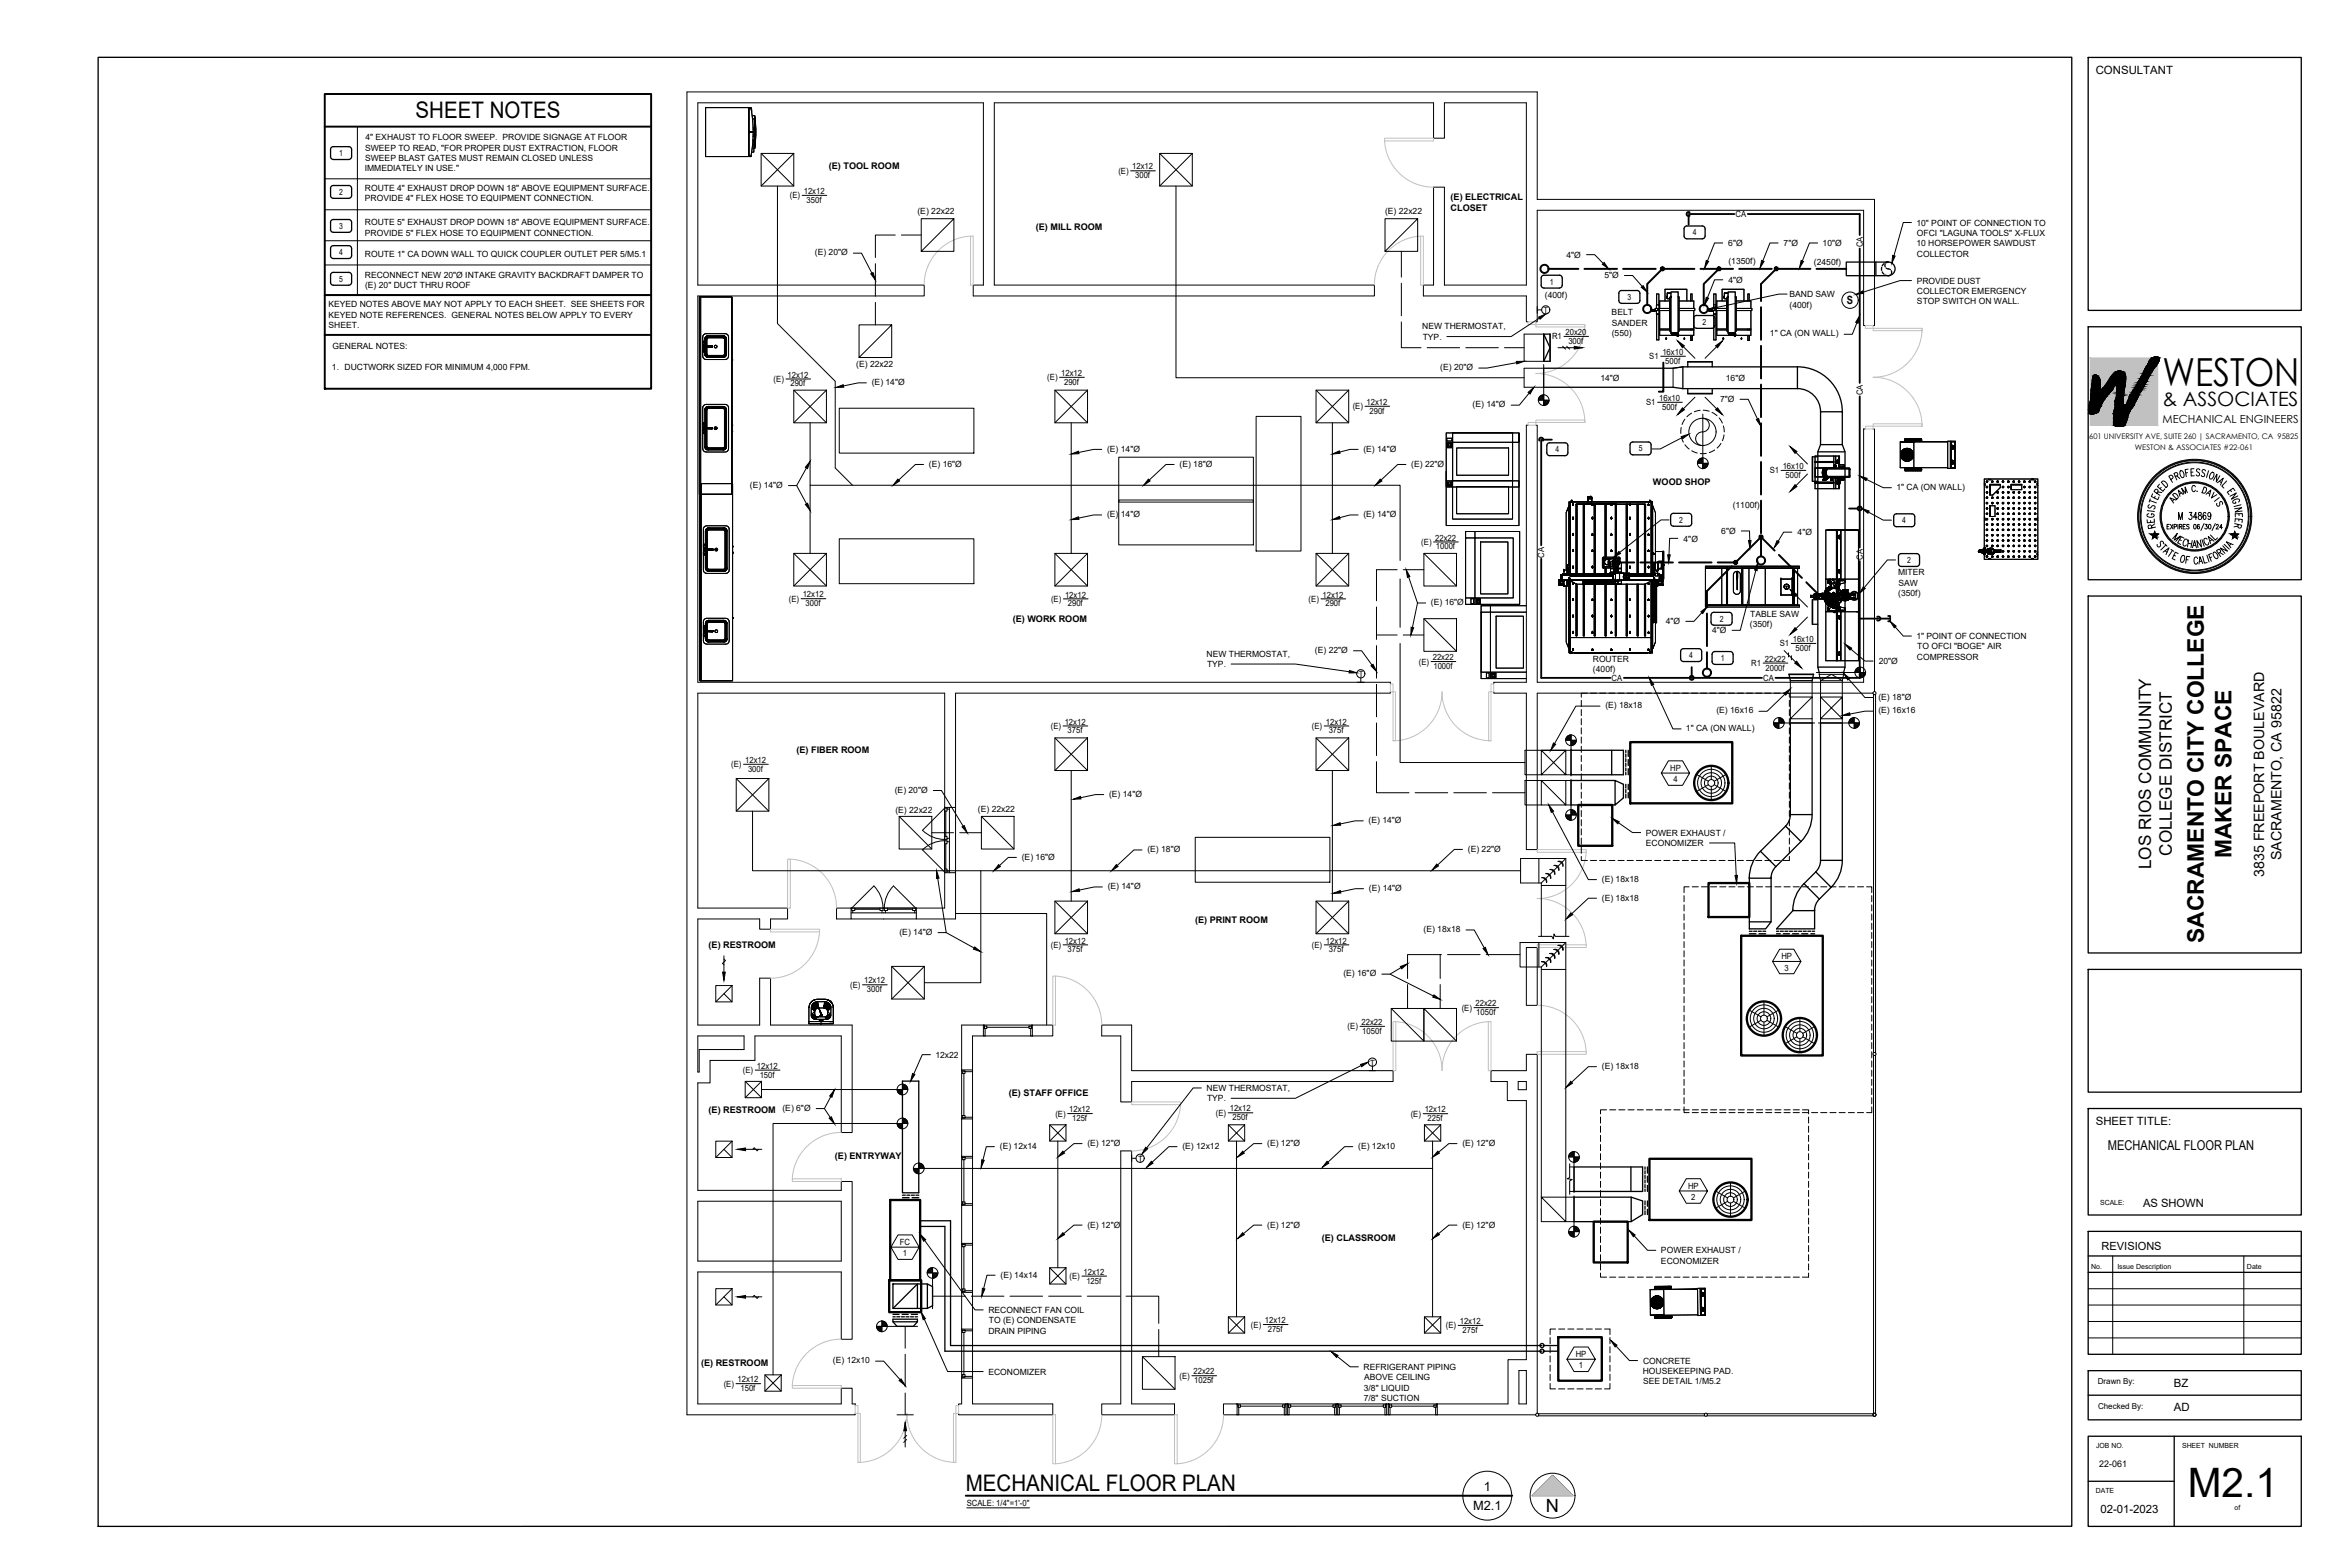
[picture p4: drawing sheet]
<svg xmlns="http://www.w3.org/2000/svg" width="914mm" height="610mm" viewBox="0 0 914 610" stroke-linecap="round" stroke-linejoin="round" font-family="sans-serif">
<defs><g id="words">
<text font-size="15.8" x="851.3" y="582.2">M2.1</text>
<text font-size="15" x="841.4" y="150.1">WESTON</text>
<g font-size="8.9">
<text x="161.7" y="46.1">SHEET NOTES</text>
<text x="868.2" y="333.9" transform="rotate(-90 868.2 333.9)">MAKER SPACE</text>
<text x="857.5" y="366.7" transform="rotate(-90 857.5 366.7)">SACRAMENTO CITY COLLEGE</text>
<text x="375.8" y="580">MECHANICAL FLOOR PLAN</text>
</g>
<text font-size="7.7" x="841.4" y="158">&amp; ASSOCIATES</text>
<text font-size="7.1" x="601.6" y="588.4">N</text>
<g font-size="6.7">
<text x="845.1" y="332.9" transform="rotate(-90 845.1 332.9)">COLLEGE DISTRICT</text>
<text x="837.1" y="338.2" transform="rotate(-90 837.1 338.2)">LOS RIOS COMMUNITY</text>
</g>
<g font-size="5.5">
<text x="887.8" y="334.7" transform="rotate(-90 887.8 334.7)">SACRAMENTO, CA 95822</text>
<text x="881.1" y="341.2" transform="rotate(-90 881.1 341.2)">3835 FREEPORT BOULEVARD</text>
</g>
<text font-size="5.3" x="820.2" y="447.4">MECHANICAL FLOOR PLAN</text>
<g font-size="5">
<text x="577.3" y="580">1</text>
<text x="573.2" y="587.5">M2.1</text>
</g>
<g font-size="4.4">
<text x="815.5" y="28.7">CONSULTANT</text>
<text x="718.7" y="118.4">S</text>
<text x="815.5" y="437.7">SHEET TITLE:</text>
<text x="833.9" y="469.4">AS SHOWN</text>
<text x="817.8" y="486.3">REVISIONS</text>
<text x="845.9" y="539.4">BZ</text>
<text x="845.9" y="549.1">AD</text>
<text x="817.3" y="588.7">02-01-2023</text>
</g>
<text font-size="4.3" x="841.4" y="164.6">MECHANICAL ENGINEERS</text>
<g font-size="3.5">
<text x="322.5" y="65.8">(E) TOOL ROOM</text>
<text x="564.4" y="77.7">(E) ELECTRICAL</text>
<text x="564.5" y="81.9">CLOSET</text>
<text x="403" y="89.3">(E) MILL ROOM</text>
<text x="643.2" y="188.7">WOOD SHOP</text>
<text x="394" y="242.1">(E) WORK ROOM</text>
<text x="309.9" y="293">(E) FIBER ROOM</text>
<text x="465" y="359.2">(E) PRINT ROOM</text>
<text x="275.7" y="368.8">(E) RESTROOM</text>
<text x="392.5" y="426.4">(E) STAFF OFFICE</text>
<text x="275.7" y="433.2">(E) RESTROOM</text>
<text x="324.9" y="450.9">(E) ENTRYWAY</text>
<text x="514.3" y="482.9">(E) CLASSROOM</text>
<text x="272.8" y="531.3">(E) RESTROOM</text>
<text x="816.8" y="570.6">22-061</text>
</g>
<g font-size="3.3">
<text x="142.1" y="58.6">SWEEP TO READ, &quot;FOR PROPER DUST EXTRACTION, FLOOR</text>
<text x="142.2" y="54.6">4&quot; EXHAUST TO FLOOR SWEEP. PROVIDE SIGNAGE AT FLOOR</text>
<text x="132" y="60.7">1</text>
<text x="142.1" y="62.6">SWEEP BLAST GATES MUST REMAIN CLOSED UNLESS</text>
<text x="440.6" y="65.9">12x12</text>
<text x="141.9" y="66.6">IMMEDIATELY IN USE.&quot;</text>
<text x="435.2" y="67.7">(E)</text>
<text x="441.7" y="69.4">300f</text>
<text x="132" y="75.9">2</text>
<text x="142" y="74.2">ROUTE 4&quot; EXHAUST DROP DOWN 18&quot; ABOVE EQUIPMENT SURFACE.</text>
<text x="307.3" y="77.2">(E)</text>
<text x="312.7" y="75.5">12x12</text>
<text x="142" y="78.3">PROVIDE 4&quot; FLEX HOSE TO EQUIPMENT CONNECTION.</text>
<text x="313.9" y="78.9">350f</text>
<text x="357" y="83.4">(E) 22x22</text>
<text x="538.9" y="83.3">(E) 22x22</text>
<text x="132" y="89.1">3</text>
<text x="142" y="87.6">ROUTE 5&quot; EXHAUST DROP DOWN 18&quot; ABOVE EQUIPMENT SURFACE.</text>
<text x="675.3" y="84.4">CA</text>
<text x="745.7" y="87.8">10&quot; POINT OF CONNECTION TO</text>
<text x="142" y="91.6">PROVIDE 5&quot; FLEX HOSE TO EQUIPMENT CONNECTION.</text>
<text x="658.6" y="91.6">4</text>
<text x="672.5" y="95.8">6&quot;Ø</text>
<text x="694" y="95.8">7&quot;Ø</text>
<text x="709.2" y="95.8">10&quot;Ø</text>
<text x="745.7" y="95.8">10 HORSEPOWER SAWDUST</text>
<text x="745.9" y="91.8">OFCI &quot;LAGUNA TOOLS&quot; X-FLUX</text>
<text x="132" y="99.3">4</text>
<text x="142" y="99.8">ROUTE 1&quot; CA DOWN WALL TO QUICK COUPLER OUTLET PER 5/M5.1</text>
<text x="317.1" y="99.3">(E) 20&quot;Ø</text>
<text x="609.5" y="100.2">4&quot;Ø</text>
<text x="724.8" y="96.2" transform="rotate(-90 724.8 96.2)">CA</text>
<text x="745.9" y="99.8">COLLECTOR</text>
<text x="142" y="108">RECONNECT NEW 20&quot;Ø INTAKE GRAVITY BACKDRAFT DAMPER TO</text>
<text x="672.5" y="102.9">(1350f)</text>
<text x="705.8" y="103">(2450f)</text>
<text x="132" y="109.6">5</text>
<text x="142" y="112">(E) 20&quot; DUCT THRU ROOF</text>
<text x="603" y="110.8">1</text>
<text x="624.3" y="108.3">5&quot;Ø</text>
<text x="672.6" y="110.1">4&quot;Ø</text>
<text x="745.8" y="110.4">PROVIDE DUST</text>
<text x="127.8" y="119.5">KEYED NOTES ABOVE MAY NOT APPLY TO EACH SHEET. SEE SHEETS FOR</text>
<text x="601.1" y="116">(400f)</text>
<text x="633.3" y="116.7">3</text>
<text x="696.3" y="115.6">BAND SAW</text>
<text x="696.3" y="119.6">(400f)</text>
<text x="745.9" y="114.4">COLLECTOR EMERGENCY</text>
<text x="745.9" y="118.4">STOP SWITCH ON WALL.</text>
<text x="127.8" y="123.5">KEYED NOTE REFERENCES. GENERAL NOTES BELOW APPLY TO EVERY</text>
<text x="600.6" y="121.9">T</text>
<text x="627.1" y="122.7">BELT</text>
<text x="127.9" y="127.6">SHEET.</text>
<text x="553.4" y="128.2">NEW THERMOSTAT,</text>
<text x="609.2" y="130.3">20x20</text>
<text x="627.1" y="130.7">(550)</text>
<text x="627.2" y="126.7">SANDER</text>
<text x="662.4" y="126.4">2</text>
<text x="688.7" y="130.9">1&quot; CA (ON WALL)</text>
<text x="129.4" y="135.9">GENERAL NOTES:</text>
<text x="553.6" y="132.1">TYP.</text>
<text x="603.9" y="132.1">R1</text>
<text x="610.3" y="133.8">300f</text>
<text x="129.2" y="143.9">1. DUCTWORK SIZED FOR MINIMUM 4,000 FPM.</text>
<text x="333.2" y="142.9">(E) 22x22</text>
<text x="641.8" y="139.8">S1</text>
<text x="646.8" y="138.1">16x10</text>
<text x="647.9" y="141.5">500f</text>
<text x="301" y="148.6">(E)</text>
<text x="306.4" y="146.9">12x12</text>
<text x="339.2" y="149.9">(E) 14&quot;Ø</text>
<text x="407.5" y="148">(E)</text>
<text x="412.9" y="146.3">12x12</text>
<text x="414" y="149.7">290f</text>
<text x="560.4" y="144">(E) 20&quot;Ø</text>
<text x="622.7" y="148.2">14&quot;Ø</text>
<text x="671.5" y="148.2">16&quot;Ø</text>
<text x="307.6" y="150.3">290f</text>
<text x="645.6" y="156">16x10</text>
<text x="724.8" y="153.7" transform="rotate(-90 724.8 153.7)">CA</text>
<text x="526.4" y="159.2">(E)</text>
<text x="531.7" y="157.5">12x12</text>
<text x="532.9" y="160.9">290f</text>
<text x="573" y="158.5">(E) 14&quot;Ø</text>
<text x="640.5" y="157.7">S1</text>
<text x="646.7" y="159.4">500f</text>
<text x="669.3" y="156.5">7&quot;Ø</text>
<text x="430.8" y="175.7">(E) 14&quot;Ø</text>
<text x="530.5" y="175.7">(E) 14&quot;Ø</text>
<text x="605.2" y="176">4</text>
<text x="637.6" y="175.6">5</text>
<text x="361.5" y="181.6">(E) 16&quot;Ø</text>
<text x="459" y="181.6">(E) 18&quot;Ø</text>
<text x="549.1" y="181.6">(E) 22&quot;Ø</text>
<text x="688.6" y="184.2">S1</text>
<text x="693.7" y="182.5">16x10</text>
<text x="694.8" y="185.9">500f</text>
<text x="291.8" y="189.7">(E) 14&quot;Ø</text>
<text x="737.9" y="190.6">1&quot; CA (ON WALL)</text>
<text x="674.2" y="197.5">(1100f)</text>
<text x="430.8" y="201.3">(E) 14&quot;Ø</text>
<text x="530.5" y="201.3">(E) 14&quot;Ø</text>
<text x="653.4" y="203.4">2</text>
<text x="740.2" y="203.6">4</text>
<text x="669.8" y="207.7">6&quot;Ø</text>
<text x="699.5" y="208.3">4&quot;Ø</text>
<text x="553" y="212">(E)</text>
<text x="558.4" y="210.3">22x22</text>
<text x="558.7" y="213.7">1000f</text>
<text x="655.1" y="210.7">4&quot;Ø</text>
<text x="600.9" y="216.9" transform="rotate(-90 600.9 216.9)">CA</text>
<text x="724.8" y="217.8" transform="rotate(-90 724.8 217.8)">CA</text>
<text x="742.1" y="219.1">2</text>
<text x="738.6" y="223.9">MITER</text>
<text x="738.7" y="227.9">SAW</text>
<text x="312.3" y="232.4">12x12</text>
<text x="414.4" y="232.4">12x12</text>
<text x="514.6" y="232.4">12x12</text>
<text x="738.6" y="231.9">(350f)</text>
<text x="306.9" y="234.1">(E)</text>
<text x="313.5" y="235.8">300f</text>
<text x="409" y="234.2">(E)</text>
<text x="415.5" y="235.9">290f</text>
<text x="509.2" y="234.2">(E)</text>
<text x="515.7" y="235.9">290f</text>
<text x="556.8" y="235.5">(E) 16&quot;Ø</text>
<text x="681" y="239.9">TABLE SAW</text>
<text x="648.2" y="242.9">4&quot;Ø</text>
<text x="669.1" y="241.9">2</text>
<text x="680.9" y="243.9">(350f)</text>
<text x="666.2" y="246.4">4&quot;Ø</text>
<text x="692.5" y="251.5">S1</text>
<text x="697.6" y="249.8">16x10</text>
<text x="745.7" y="248.6">1&quot; POINT OF CONNECTION</text>
<text x="469.5" y="255.6">NEW THERMOSTAT,</text>
<text x="511.6" y="254">(E) 22&quot;Ø</text>
<text x="557.5" y="256.8">22x22</text>
<text x="619.8" y="257.6">ROUTER</text>
<text x="657.3" y="256">4</text>
<text x="669.5" y="257.2">1</text>
<text x="686.7" y="257.4">22x22</text>
<text x="698.7" y="253.2">500f</text>
<text x="745.9" y="256.7">COMPRESSOR</text>
<text x="746" y="252.6">TO OFCI &quot;BOGE&quot; AIR</text>
<text x="469.7" y="259.5">TYP.</text>
<text x="528.7" y="263.5">T</text>
<text x="552.1" y="258.5">(E)</text>
<text x="557.8" y="260.3">1000f</text>
<text x="619.8" y="261.6">(400f)</text>
<text x="681.4" y="259.1">R1</text>
<text x="687" y="260.9">2000f</text>
<text x="731" y="258.4">20&quot;Ø</text>
<text x="627.1" y="264.8">CA</text>
<text x="686.1" y="264.8">CA</text>
<text x="624.6" y="275.6">(E) 18x18</text>
<text x="730.9" y="272.3">(E) 18&quot;Ø</text>
<text x="414.3" y="281.9">12x12</text>
<text x="515.9" y="281.9">12x12</text>
<text x="667.9" y="277.6">(E) 16x16</text>
<text x="730.9" y="277.6">(E) 16x16</text>
<text x="408.9" y="283.6">(E)</text>
<text x="415.4" y="285.3">375f</text>
<text x="510.5" y="283.6">(E)</text>
<text x="517" y="285.3">375f</text>
<text x="656" y="284.4">1&quot; CA (ON WALL)</text>
<text x="284.5" y="298.5">(E)</text>
<text x="289.9" y="296.8">12x12</text>
<text x="649.9" y="299.9">HP</text>
<text x="291.1" y="300.2">300f</text>
<text x="651.1" y="304.3">4</text>
<text x="348.2" y="308.4">(E) 20&quot;Ø</text>
<text x="431.5" y="310">(E) 14&quot;Ø</text>
<text x="348.4" y="316.1">(E) 22x22</text>
<text x="380.5" y="316">(E) 22x22</text>
<text x="532.6" y="320.3">(E) 14&quot;Ø</text>
<text x="640.4" y="325.1">POWER EXHAUST /</text>
<text x="640.4" y="329.1">ECONOMIZER</text>
<text x="397.6" y="334.5">(E) 16&quot;Ø</text>
<text x="446.5" y="331.6">(E) 18&quot;Ø</text>
<text x="571.1" y="331.4">(E) 22&quot;Ø</text>
<text x="431" y="346">(E) 14&quot;Ø</text>
<text x="532.7" y="346.7">(E) 14&quot;Ø</text>
<text x="623.3" y="343.1">(E) 18x18</text>
<text x="623.3" y="350.3">(E) 18x18</text>
<text x="350" y="363.6">(E) 14&quot;Ø</text>
<text x="553.9" y="362.6">(E) 18x18</text>
<text x="408.9" y="368.8">(E)</text>
<text x="414.3" y="367">12x12</text>
<text x="415.4" y="370.5">375f</text>
<text x="510.5" y="368.8">(E)</text>
<text x="515.9" y="367">12x12</text>
<text x="517" y="370.5">375f</text>
<text x="693.1" y="373.1">HP</text>
<text x="694.4" y="377.6">3</text>
<text x="336.2" y="382.6">12x12</text>
<text x="522.7" y="379.8">(E) 16&quot;Ø</text>
<text x="330.8" y="384.3">(E)</text>
<text x="337.3" y="386">300f</text>
<text x="568.7" y="393.2">(E)</text>
<text x="574.1" y="391.5">22x22</text>
<text x="574.4" y="394.9">1050f</text>
<text x="524.4" y="400.5">(E)</text>
<text x="529.8" y="398.7">22x22</text>
<text x="530.1" y="402.2">1050f</text>
<text x="364" y="411.5">12x22</text>
<text x="289.1" y="417.5">(E)</text>
<text x="294.5" y="415.8">12x12</text>
<text x="295.6" y="419.2">150f</text>
<text x="533.2" y="414.5">T</text>
<text x="623.3" y="415.8">(E) 18x18</text>
<text x="469.5" y="424.5">NEW THERMOSTAT,</text>
<text x="469.7" y="428.4">TYP.</text>
<text x="304.5" y="432.1">(E) 6&quot;Ø</text>
<text x="410.7" y="434.4">(E)</text>
<text x="416.1" y="432.7">12x12</text>
<text x="417.2" y="436.1">125f</text>
<text x="473.1" y="434.1">(E)</text>
<text x="478.5" y="432.4">12x12</text>
<text x="479.6" y="435.8">250f</text>
<text x="548.9" y="434.4">(E)</text>
<text x="554.4" y="432.7">12x12</text>
<text x="555.5" y="436.2">225f</text>
<text x="389" y="446.9">(E) 12x14</text>
<text x="423.1" y="445.8">(E) 12&quot;Ø</text>
<text x="460.1" y="446.9">(E) 12x12</text>
<text x="493.1" y="445.8">(E) 12&quot;Ø</text>
<text x="528.5" y="446.9">(E) 12x10</text>
<text x="569" y="445.8">(E) 12&quot;Ø</text>
<text x="442.8" y="452">T</text>
<text x="656.8" y="462.4">HP</text>
<text x="658.1" y="466.9">2</text>
<text x="423.1" y="477.5">(E) 12&quot;Ø</text>
<text x="493.1" y="477.5">(E) 12&quot;Ø</text>
<text x="569" y="477.5">(E) 12&quot;Ø</text>
<text x="350.2" y="484.3">FC</text>
<text x="351.3" y="488.8">1</text>
<text x="646.3" y="487.6">POWER EXHAUST /</text>
<text x="646.3" y="491.6">ECONOMIZER</text>
<text x="389.3" y="497">(E) 14x14</text>
<text x="416.2" y="497.6">(E)</text>
<text x="421.6" y="495.9">12x12</text>
<text x="422.7" y="499.3">125f</text>
<text x="384.6" y="510.8">RECONNECT FAN COIL</text>
<text x="384.8" y="514.8">TO (E) CONDENSATE</text>
<text x="492.2" y="514.7">12x12</text>
<text x="568" y="515.1">12x12</text>
<text x="384.6" y="518.8">DRAIN PIPING</text>
<text x="486.8" y="516.5">(E)</text>
<text x="493.3" y="518.2">275f</text>
<text x="562.6" y="516.8">(E)</text>
<text x="569.1" y="518.5">275f</text>
<text x="613.1" y="527.9">HP</text>
<text x="324.1" y="530.3">(E) 12x10</text>
<text x="530.6" y="532.9">REFRIGERANT PIPING</text>
<text x="614.4" y="532.4">1</text>
<text x="639.3" y="530.5">CONCRETE</text>
<text x="281.6" y="539.5">(E)</text>
<text x="287" y="537.8">12x12</text>
<text x="384.6" y="534.8">ECONOMIZER</text>
<text x="459" y="536.4">(E)</text>
<text x="464.4" y="534.7">22x22</text>
<text x="464.7" y="538.1">1025f</text>
<text x="530.8" y="536.9">ABOVE CEILING</text>
<text x="639.2" y="534.5">HOUSEKEEPING PAD.</text>
<text x="639.3" y="538.5">SEE DETAIL 1/M5.2</text>
<text x="288.1" y="541.2">150f</text>
<text x="530.6" y="544.9">7/8&quot; SUCTION</text>
<text x="530.7" y="540.9">3/8&quot; LIQUID</text>
<text x="376.2" y="585.9">SCALE: 1/4&quot;=1'-0&quot;</text>
</g>
<g font-size="3.2">
<text x="816.3" y="538.6">Drawn By:</text>
<text x="816.4" y="548.2">Checked By:</text>
</g>
<g font-size="3">
<text x="813" y="170.6">601 UNIVERSITY AVE, SUITE 260 | SACRAMENTO, CA 95825</text>
<text x="830.7" y="175.2">WESTON &amp; ASSOCIATES #22-061</text>
</g>
<g font-size="2.7">
<text x="817.2" y="468.6">SCALE:</text>
<text x="813.6" y="493.6">No.</text>
<text x="823.9" y="493.6">Issue Description</text>
<text x="874.3" y="493.5">Date</text>
<text x="815.6" y="563.5">JOB NO.</text>
<text x="849.1" y="563.4">SHEET NUMBER</text>
<text x="815.5" y="581">DATE</text>
<text x="869.5" y="587.5">of</text>
</g>
</g></defs>
<!-- layer: FLOOR PLAN|A-WALL -->
<g fill="none" stroke="#000" stroke-width=".39">
<path d="M594.6 125.2h-.7v-10.1h-40.1v-4.2h4v-38.1h4.2v38.1h31.9v-70.9h-31.9v13.8h-4.2v-13.8h-170.9v70.9h147.9v4.2h-156.1v-4.2h4v-70.9h-111.2v70.9h88.1v4.2h-88.1v150.3h269.5v.7M597.6 125.2h.5v-43.4h127v44.9h.7M728.9 126.7h.5v-49.1h-131.3v-41.8h-330.8v514.6h65.5v-.5M594.6 165.4h-.7v100h-12.7v.7M597.6 165.4h.5v100h127v-98.5h.7M728.9 166.9h.5v102.2M541 269.1v.6h-169.2v44.4M581.2 269.1v.6h12.7v60.8h4.2v-60.8h130.7M367.6 314.1v-44.4h-96.1v83.6h35v4.2h-6.7v4h-4.2v-4h-24.1v41.3h24.1v-18.3h4.2v18.3h31.8v41.8h-4.3v-37.6h-33.5v9.5h-17.5v8.8h-4.8v41.8h55.8v-3.5h4.3v61.4h-4.3v-26.2h-55.8v51.4h55.8v-6.1h4.3v6.1h1.2v.6M367.6 339.5v13.8h-11M371.8 339.5v18h-15.2M331.2 353.3h-5.7v4.2h5.7"/>
<path d="M593.9 368.6h4.2v22.5h-4.2zM382.7 398.8h19M401.7 398.8h7.9v4.2h-7.9zM428.7 398.8h11.6v17.7h101.8v4.2h-101.8v8h-4.2v-25.7h-7.4zM271.5 403h18v5.3h-17.4v8.7h-.6zM374.2 416.2v19.1M378.4 416.2v-13.2h4.3v-4.2h-8.5v17.4h4.2v19.1M382.7 403h19M374.2 435.3h4.2v14.5h-4.2zM590.7 420.7h3.2v3.2h-3.2zM374.2 449.8v19.1M378.4 449.8v19.1"/>
<path d="M436.1 447.7h4.2v98.5h16.7v4.2h-28.3v-4.2h7.4zM271.5 467.3h55.8v23.3h-55.8zM374.2 468.9h4.2v14.8h-4.2zM374.2 483.7v19.1M378.4 483.7v19.1M374.2 502.8h4.2v14.3h-4.2zM374.2 517.1v19M378.4 517.1v19M591 533.2h2.9v13h-2.9zM373 546.8v-.6h1.2v-10.1h4.2v10.1h31.2v4.2h-36.6v-.5M476.1 546.2h5.3v4.2h-5.3zM481.4 546.2h19"/>
<path d="M481.4 550.4h19M500.4 546.2h.5v4.2h-.5zM500.9 546.2h19.1M500.9 550.4h19.1M520 546.2h.5v4.2h-.5zM520.5 546.2h19.1M520.5 550.4h19.1M539.6 546.2h.6v4.2h-.6zM540.2 546.2h19.1M540.2 550.4h19.1M598.1 549.8v-139.6h-4.2v6.3h-13.7v4.2h6.3v7.5h7.4v100.7h-7.1v17.3h-27.5v4.2h38.3"/>
</g>
<!-- layer: FLOOR PLAN|A-DOOR -->
<g fill="none" stroke="#c0c0c0" stroke-width=".39">
<path d="M538.7 54.8a19.1 19.1 0 0 0 19.1 18M538.8 53.8h19v1h-19zM377.6 91.8a19.1 19.1 0 0 0-18 19.1M377.6 91.9h1.1v19h-1.1zM552.8 91.8a19.1 19.1 0 0 0-18 19.1M552.8 91.9h1v19h-1zM597.6 126.3h19.1v.9h-19.1zM616.7 126.2a19.1 19.1 0 0 1-19.1 19.1M728.9 127.7h19v.9h-19zM747.9 127.7a19.1 19.1 0 0 1-19.1 19.1M597.6 145.3a19.1 19.1 0 0 1 19.1 19M728.8 146.7a19.1 19.1 0 0 1 19.1 19.1"/>
<path d="M597.6 163.4h19.1v1h-19.1zM728.9 164.9h19v.9h-19zM542.1 269.1h.9v19.1h-.9zM579.2 269.1h1v19.1h-1zM542 288.2a19 19 0 0 0 19.1-19.1 19.1 19.1 0 0 0 19 19.1M306.5 334.2h1v19.1h-1zM307.5 334.2a19.1 19.1 0 0 1 18 19.1M598.1 330.5h19.1v1.1h-19.1zM617.2 331.6a19.1 19.1 0 0 1-19.1 18M598.1 349.5a19.1 19.1 0 0 1 19.1 18M299.8 361.5h19.1v1h-19.1zM318.9 362.5a19.1 19.1 0 0 1-19.1 18"/>
<path d="M409.6 379.7h1.1v19.1h-1.1zM410.7 379.7a19.1 19.1 0 0 1 18 19.1M598.1 367.6h19.1v1h-19.1zM542.1 397.4h1v19.1h-1zM543.1 397.4a19 19 0 0 1 18 19.1 19.1 19.1 0 0 1 18-19.1M579.1 397.4h1.1v19.1h-1.1zM598.1 391.1a19.1 19.1 0 0 1 19.1 18M598.1 409.1h19.1v1.1h-19.1zM440.3 428.7h19.1v1h-19.1zM459.4 429.7a19.1 19.1 0 0 1-19.1 18.1M308.3 458.6h19v1h-19zM327.3 440.5a19.1 19.1 0 0 0-19 18.1"/>
<path d="M308.3 539h19v1.1h-19zM327.3 521a19.1 19.1 0 0 0-19 18M333.8 549.9h1v19h-1zM352.9 549.9a19.1 19.1 0 0 0 19 19M352.9 549.9a19.1 19.1 0 0 1-19.1 19M371 549.9h.9v19h-.9zM409.6 550.4h1.1v19h-1.1zM428.7 550.4a19.1 19.1 0 0 1-18 19M457 550.4h1.1v19h-1.1zM476.1 550.4a19.1 19.1 0 0 1-18 19"/>
</g>
<!-- layer: FLOOR PLAN|A-GLAZ -->
<g fill="none" stroke="#000" stroke-width=".39">
<path d="M367.6 314.1h4.2v25.4h-4.2M367.6 314.1v25.4M368 315.6v9.7M368.5 314.8v.8h-.9M369.4 314.1v25.4M369.4 314.8l-1.8-.4-8.6 8.6a12.4 12.4 0 0 0 9.5 3.6v-.4h.9M367.6 338h.9v.9M367.6 325.3h.9v.9M368 328.3v9.7M368.5 327.5v.8h-.9M369.4 327.5h-.9v-.4a12.3 12.3 0 0 0-9.5 3.5l8.6 8.7h.9v-.4h.9M331.2 353.3v4.2h25.4v-4.2"/>
<path d="M331.2 353.3h25.4M331.2 355.1h25.4M332.6 353.3v.9h-.8M332.6 353.7h9.8M342.4 353.3v.9h.8M343.6 353.3a12.2 12.2 0 0 0-3.6-8.7l-8.6 8.7v.9h.4v.9M343.6 353.3v.9h-.4v.9M344.1 353.3a12.2 12.2 0 0 1 3.6-8.7l8.6 8.7v.9h-.4v.9M344.1 353.3l.4 1.8M345.3 353.3v.9h-.8M345.3 353.7h9.8M355.1 353.3v.9h.8"/>
<path d="M382.7 398.8h.4v1.3h.2v2.9h-.6M383.1 399.2h.9v.9h-.9zM384 399.6h16.4M400.4 399.2h.9v.9h-.9zM401.7 398.8h-.4v1.3h-.3v2.9h.7M374.2 416.2v.4h1.3v.3h2.9v-.7M374.6 416.6h.9v1h-.9zM375.1 417.6v16.4M374.2 435.3v-.4h1.3v-.3h2.9v.7M374.6 434h.9v.9h-.9zM374.2 449.8v.5h1.3v.2h2.9v-.7M374.6 450.3h.9v.9h-.9z"/>
<path d="M375.1 451.2v16.4M374.2 468.9v-.4h1.3v-.3h2.9v.7M374.6 467.6h.9v.9h-.9zM374.2 483.7v.4h1.3v.3h2.9v-.7M374.6 484.1h.9v.9h-.9zM375.1 485v16.4M374.2 517.1v.4h1.3v.2h2.9v-.6M374.2 502.8v-.4h1.3v-.3h2.9v.7M374.6 517.5h.9v.9h-.9zM374.6 501.4h.9v1h-.9zM375.1 518.4v16.4M374.2 536.1v-.4h1.3v-.3h2.9v.7"/>
<path d="M374.6 534.8h.9v.9h-.9zM481.4 546.2h.3v1.3h.3v2.9h-.6M481.7 546.6h1v.9h-1zM482.7 547h16.4M499.1 546.6h.9v.9h-.9zM500.4 546.2h-.4v1.3h-.3v2.9h.7M500.9 546.2h.4v1.3h.3v2.9h-.7M501.3 546.6h.9v.9h-.9zM502.2 547h16.4M518.6 546.6h1v.9h-1zM520 546.2h-.4v1.3h-.3v2.9h.7M520.5 546.2h.4v1.3h.3v2.9h-.7"/>
<path d="M520.9 546.6h.9v.9h-.9zM521.8 547h16.4M538.2 546.6h1v.9h-1zM539.6 546.2h-.4v1.3h-.3v2.9h.7M540.2 546.2h.4v1.3h.3v2.9h-.7M540.6 546.6h.9v.9h-.9zM541.5 547h16.4M557.9 546.6h1v.9h-1zM559.3 546.2h-.4v1.3h-.3v2.9h.7"/>
</g>
<!-- layer: FLOOR PLAN|A-DOOR-FRAM -->
<path d="M594.6 125.2h3v1.1h-3zM725.8 126.7h3.1v1h-3.1zM594.6 164.4h3v1h-3zM725.8 165.8h3.1v1.1h-3.1zM541 266.1h1.1v3h-1.1zM580.2 266.1h1v3h-1zM332.8 546.8h1v3.1h-1zM371.9 546.8h1.1v3.1h-1.1z" fill="none" stroke="#c0c0c0" stroke-width=".39"/>
<!-- layer: FLOOR PLAN|Q-SPCQ -->
<g fill="none" stroke="#000" stroke-width=".39">
<path d="M272.1 115.5v76.7v-76.7h.5v76.7h-.5h.5v-76.7zM272.6 115.5h12.2v76.7h-11.9h11.9v-76.7zM273.7 134.8h.1M273.7 134.8v.1M273.7 134.9h.1M273.7 134.7h.1M273.8 134.7h.1M273.7 134.9l.3 .1M273.7 134.9l.1 .1M273.8 135h.1M273.9 134.7h.1M273.8 135h.2"/>
<path d="M273.8 134.8h.1M273.8 134.7l-.1 .1M273.9 135h.1M273.8 134.9h.1M273.8 134.6h.3M273.8 134.6l-.1 .4h.4M273.8 130.2l1-.4h7.4a1.3 1.3 0 0 1 1.3 1.3v7.4a1.3 1.3 0 0 1-1.3 1.4h-7.4a1.3 1.3 0 0 1-1.4-1.4v-1.9l.3 .3 .5-.3v1.1a1.3 1.3 0 0 0 1.3 1.4h5.9a1.34 1.34 0 0 0 1.3-1.4v-5.8a1.38 1.38 0 0 0-1.3-1.3h-5.9a1.34 1.34 0 0 0-1.3 1.3v1.2l-.3-.4-.5 .4v-2zM273.8 130.2l1-.4h7.4a1.3 1.3 0 0 1 1.3 1.3v7.4a1.3 1.3 0 0 1-1.3 1.4h-7.4a1.3 1.3 0 0 1-1.4-1.4v-7.4zM274 134.7h.1M273.9 134.7l.1 .1zM273.9 134.7l-.2 .1M273.9 134.6h.1"/>
<path d="M274 134.8h.1M274 135h.1M273.9 134.9h.1M273.9 134.6l-.1 .1M273.9 135h.2M274.1 135h.1M274 135h.2M274.1 134.6h.1M274 134.6l-.3 .2M274 134.6h.1M274.1 134.7h.1M274.2 134.8h.1"/>
<path d="M274.2 135h.1M274.2 134.7h.1M274.1 134.6h.3M274.1 134.6l-.1 .1M274.1 134.6l-.4 .2 .4 .2M274.1 134.7h-.1M274.3 135h.1M274.1 134.7h.3zM274.2 134.8h.2zM274.2 135h.2zM274.2 135h.2M274.2 134.7h.2z"/>
<path d="M274.3 134.8h.1M274.2 131.9v2.7v-1.7l-.5-.2-.3 .4v3.5l.3 .3 .5-.2v-1.7M274.2 137.7l.1 .6M274.2 137.7h.4v-2.7v2.7M274.2 131.9h.4M274.2 135v2.7M274.4 134.8h.1M274.4 135h.1M274.4 134.7h.1M274.3 131.4h.2l-.1 .2zM274.4 134.9h.1M274.3 138.3l.3 .4"/>
<path d="M274.3 137.7h.3l-.3 .6h.2zM274.3 137.7l.1 .3zM274.4 134.8l.2 .1zM274.4 134.6l-.1 .1M274.6 135h.1M274.6 134.7h.1M274.6 134.6h.1M274.4 131.6l.1 .3zM274.4 131.6l-.2 .3zM274.4 131.6l.2-.1zM274.4 134.6h.2M274.4 135h1.3"/>
<path d="M274.6 134.9h.1M274.4 138l.1 .3zM274.5 131.2h.2zM274.5 131.4l-.1 .2zM274.5 131.4h.2zM274.5 138.3l.2 .2zM274.6 134.8l1.1 .2zM274.6 135h1.1zM274.6 134.6h1.1M274.6 134.7l1.1 .1zM274.6 134.7h1.1zM274.6 137.7v.2z"/>
<path d="M274.6 137.7v.4zM274.6 131.9v2.7M274.6 137.7h.1M274.6 137.7v.2M274.6 131.9h.1M274.6 131.8l-.1 .1zM274.6 137.7v.3zM274.6 131.7v.2zM274.6 131l-.4 .9M274.6 131l.1 .4zM274.6 138.7l.9 .4h5.9M274.6 138.1h.1"/>
<path d="M274.6 138.7l.3-.1 .1 .4M274.6 131.7h.1M274.6 137.7h.2M274.6 137.7l.1 .3zM274.6 138l.2 .2zM274.7 138.3h.1M274.7 131.9h.1M274.7 138l.1 .2zM274.7 138.5l.2 .1zM274.7 131.5h-.1M274.7 131.5l-.1 .2zM274.7 131.9h.2"/>
<path d="M274.7 137.7v.3zM274.7 138.2l.1 .2zM274.7 137.7l.1 .4zM274.8 137.9h.1M274.8 131.5h.1M274.7 131.5v.2zM274.8 131.9h.1M274.8 131.8h.1M274.7 131.4l-.1 .1M274.8 131.6h.1M274.7 131.5h.1M274.8 131.4l-.2 .5z"/>
<path d="M274.8 138.2l.1 .1zM274.9 138.1h.1M274.8 138.2l.2 .3zM274.8 131.3l-.1 .2M274.8 131.1h.2zM274.8 131.1l.2-.2zM274.8 131.1l-.1 .1zM274.8 137.7h.2M274.9 137.7h.1M274.8 137.9l.1 .2zM274.8 138.3l.1 .1zM274.8 137.7h.1"/>
<path d="M274.8 131.9v2.7M274.8 135v2.7M274.9 131.9h.1M274.8 131.3h.1M274.9 131.7h.1M274.8 131.6l.3-.2zM274.8 130.8l.2 .1-.2 .2zM274.9 138.5h.1M275 131.3h.1M274.8 131.2v.1M274.8 131.2l.2-.1zM275 131.4h.1"/>
<path d="M274.8 138.4l.1 .1M274.8 138.4l.2 .1zM274.8 131.2l-.1 .2M274.8 138.4l.2 .1M275 131.2h.1M274.9 131.3l-.1 .1zM274.8 131.4h.1M274.9 137.7v.4zM274.9 138.1l.1 .2zM274.9 137.7v.3zM274.9 138.3l.1 .2zM274.9 138.1l.2 .3z"/>
<path d="M274.9 138.1l.2 .2zM274.9 138.6l.1 .2zM274.9 138.6l-.1 .2zM274.9 131.7l.1 .2zM275 131.6h.1M274.9 131.7v.2zM275 138.1h.1M274.9 131.2l.2-.1zM274.9 131.3h.1M274.9 138.4l.2 .1zM275 131.4l-.2 .2zM275 131.4l.2-.2z"/>
<path d="M275.1 131.2h.1M275.1 131.4h.1M275 138.5l.1 .1M275.1 138.4h.1M275 138.3h.1M275 131.6l.1-.1zM275.1 138.1h.1M275 137.7l-.1 .3zM275 138h.1M275 131.9v2.7M275 135v2.7M275 137.7h.1"/>
<path d="M275 137.9h.1M275.1 131.1h.1M275 131.1l.3-.1zM275 130.9v.2zM275 130.9l.3-.1zM275 131.9l.5-.5h5.9l.5 .5-.2 6.2-6.2 .2-.5-.6M275 138.8l.3 .1zM275 138.5v.3zM275 138.5l.2 .2M275 138.3l.2 .2zM275 139l.2-.3 .3 .4M275.2 131.4h.1"/>
<path d="M275.1 131.4l-.1 .2zM275.1 138.5l.2 .2zM275.1 138.3h.3zM275.2 131.1h.1M275.2 131.2h.1M275.1 138.4l.3 .1zM275.2 138.5h.1M275.1 131.1l-.2 .1M275.1 131.1h.2zM275.1 138.6l.1 .1M275.1 138.5l.3 .1zM275.3 138.3h.1"/>
<path d="M275.1 138.5l.4 .2zM275.3 138.4h.1M275.1 138.1l.2 .2zM275.3 131h.1M275.2 131.2h.2zM275.3 131.2h.1M275.4 138.7h.1M275.2 138.7h.2zM275.4 131.4h.1M275.3 131.4h.1M275.2 138.5l.3-.1zM275.2 131.1l.3 .1z"/>
<path d="M275.4 131.1h.1M275.4 138.5h.1M275.3 138.3h.2zM275.3 130.8l-.1 .2h6.2zM275.3 130.8l.2-.1v.3zM275.3 138.7h.2zM275.3 131h.2zM275.3 131.2l.2 .1zM275.3 138.4l.2-.1zM275.3 131.1h.2zM275.3 131.1l.2-.1zM275.3 131.1l.2 .1z"/>
<path d="M275.4 131h.1M275.4 131.2h.1zM275.4 130.6l.1 .1-.2 .1zM275.4 138.7h.1zM275.5 138.4h.1M275.4 131.4l-.4 .5M275.5 138.5h.1M275.4 138.7l.1 .4zM275.4 138.7l.1 .1zM275.5 138.7h5.9zM275.5 131.4h6.2l.3 .5v5.8l-.6 .6h-5.9l-.5-.6M275.5 130.6v.4h5.9v-.4l.9 .4"/>
<path d="M275.5 131.2l5.9 .1zM275.5 131l5.9 .2zM275.5 130.6l-.9 .4M275.5 131.4l6.2 .1 .2 6.2-.5 .6h-5.9l-.5-.6M275.5 131.4l-.5 .5M275.5 130.6h5.9l.9 .4M275.5 138.3l5.9 .2zM275.5 138.5l5.9 .2zM275.5 131h.1M275.5 138.7h.1M275.7 135h.5zM275.7 134.9h.5z"/>
<path d="M275.7 135h1.3M275.7 135l.5-.1zM275.7 134.8h.4zM275.7 134.7l.3 .1zM275.7 134.7h.4zM275.7 134.6h.3zM275.7 134.6l.9 .1-.3-.1M275.7 134.6l.3 .1zM276 134.7l.3-.1zM276 134.7h.3zM276.1 134.7h.2zM276.1 134.7l.2 .1z"/>
<path d="M276.3 134.8h.1M276.2 134.9l.2 .1zM276.2 135h.3zM276.3 134.7h.3zM276.3 134.8h.2zM276.3 134.6h.1M276.4 135h.2zM276.4 134.6h.7M276.5 134.6h.2zM276.5 135h.3zM276.5 134.8h.3zM276.6 134.7h.3z"/>
<path d="M276.8 134.7h.1M276.6 135l.3-.1zM276.7 135h.2zM276.7 134.6l.3 .1zM276.9 134.9h.1M276.8 135h.2zM276.8 134.7h.2zM277 134.8h.1M276.9 134.7l.2 .1zM277 135h.1M277.1 135h.1M277 134.7h.1"/>
<path d="M277.1 134.7h.1M277.1 134.9h.1M277.1 134.8h.1M277 134.7h.2zM277 134.6h.1M277.2 135h.1M277.1 134.6h.1M277.1 134.6l.1 .1M277.2 134.8h.1M277.2 134.9h.1M277.2 135h-.2M277.2 134.7v.1"/>
<path d="M277.2 134.8v.2M281.4 131h.2zM281.4 131h.1M281.4 138.7h.1M281.4 138.7h.3zM281.4 131.3h.4zM281.4 131.2h.2zM281.5 131.2h.1M281.4 131.1h.3zM281.5 131.1h.1M281.4 131.1h.2zM281.4 130.8h.2z"/>
<path d="M281.4 130.6l.2 .2h-.2zM281.4 130.8l.1 .2zM281.4 139v-.3h-5.9v.4M281.4 138.4l.2 .1zM281.4 138.7h.2zM281.4 138.4h.2zM281.4 138.6h.2zM281.5 138.3h.1M281.4 138.5h.2zM281.5 138.6h.1M281.4 138.7l.2 .1-.2 .2zM281.4 139l.2-.2z"/>
<path d="M281.4 139v.1M281.5 131.4h.4zM281.5 138.3h.2zM281.7 131.1h.1M281.7 131.2h.1M281.7 138.5h.1M281.6 138.7h-.2M281.7 138.7h.1M281.6 131.1h.2zM281.6 131.1h.3zM281.6 138.5l.2-.1zM281.6 139l-.2 .1"/>
<path d="M281.6 138.6l.2-.1zM281.7 131.3h.1M281.7 138.3h.1M281.6 130.8l.3 .1zM281.6 130.8l.1 .2zM281.8 138.6h.1M281.6 138.8h.3zM281.7 131.3l.2 .1zM281.7 131.3l.1 .2zM281.8 138.1h.1M281.8 131.1h.1M281.8 138.5h.1"/>
<path d="M281.7 131.2l.2 .1zM281.7 131.2l.2 .2zM281.9 138.3h.1M281.7 131l.2 .1M281.7 131l.2-.1zM281.9 138.5h.1M281.7 138.7l.2 .1zM281.7 138.7l.2 .1h-.3zM281.9 131.2h.1M281.8 138.4l.2-.1zM281.8 138.1l.2-.1zM281.8 138.5l.2-.1z"/>
<path d="M281.8 138.6l.2-.1zM282 131.3h.1M281.8 138.5l.3-.2zM281.9 131.1l.1 .1zM281.9 131.1l.1 .1M281.9 131.6h.1M281.9 131.4h.1M281.9 131.3l.2 .2zM281.9 131.4l.2 .1zM281.9 138.3l-.1 .1zM282 138.1h.1M281.9 139h-.3"/>
<path d="M281.9 131.1l.2 .1zM281.9 138.5l.2-.1zM281.9 138.5l.2 .1zM281.9 131.1l.2 .1M282 131.7h.1M281.9 131.2l.3 .3zM281.9 130.9v.2zM281.9 130.9l.3 .3zM281.9 137.9h.1M281.9 138.8l.2-.2zM282 131.9l.2 5.8zM282 137.7v.3z"/>
<path d="M282 138h.1M282 138.4h.1M282.1 138.3h.1M282 138.3l-.2 .1zM282 131.3v.4zM282 131.2h.1M282.1 138.1h.1M282 131.7v.2zM282 131.3l.2 .2zM282.2 137.7h.1M282.1 131.5v.2zM282.1 131.2l.1 .2z"/>
<path d="M282.1 131.1l.2-.1zM282.2 138.1h.1M282.2 138.4h.1M282.1 131.5h.1M282.2 131.5h.1M282.2 138.2h.1M282.1 138.1l-.1 .2zM282.1 138.8l-.2 .2M282.1 131.3l.1 .2zM282.2 137.9h.1M282.1 138.4h.1M282.1 137.9h.1"/>
<path d="M282.1 131.7l-.1 .2zM282.2 131.9l.1 5.8zM282.2 137.7v.2zM282.2 131.5v.2zM282.2 131.6h.1M282.2 131.4h.1M282.2 131.5l.1 .2zM282.2 131.7h.1M282.2 131.4h.2zM282.2 138.3h.2zM282.2 138.3l.1 .4zM282.2 138.3l-.1 .1"/>
<path d="M282.2 131.9h.1M282.2 137.7v.5zM282.2 131.7v.2zM282.2 131.7l.1 .2zM282.2 131.2l.2 .2zM282.2 137.9v.2zM282.2 138.2l-.1 .1M282.3 131.9v5.8zM282.3 131.5v.4zM282.3 137.7v.3zM282.3 131.5v.2zM282.3 138.1l-.1 .1"/>
<path d="M282.3 138l-.1 .2zM282.3 138.1l.2-.1zM282.3 138.1l-.1 .2M282.3 131l.4 .9M282.3 138.7l-.9 .4M282.3 138.7l-.2 .1M282.3 131.7h.1M282.3 137.9h.1M282.3 137.9v.2zM282.3 137.9l.2 .1-.2 .1zM282.3 131.7v.2M282.3 137.7h.4l-.4 1"/>
<path d="M282.3 137.7h.1M282.4 131.4l.2 .5h-.3l.3-.5zM282.4 131.4l.1 .2zM282.4 138.3l-.2 .1zM282.5 131.6l.1 .3zM282.5 137.7v.3zM282.5 137.7h.2l-.2 .3zM282.5 138l-.1 .3zM282.7 131.9h-.4v5.8M282.7 131.9v5.8l-.4 1M284.8 139.9l.3 .2zM273.8 157.7l1-.4h7.4a1.3 1.3 0 0 1 1.3 1.3v15.9a1.3 1.3 0 0 1-1.3 1.3h-7.4a1.3 1.3 0 0 1-1.4-1.3v-6.2l.3 .4 .5-.4v5.4a1.3 1.3 0 0 0 1.3 1.3h5.9a1.34 1.34 0 0 0 1.3-1.3v-14.3a1.38 1.38 0 0 0-1.3-1.3h-5.9a1.34 1.34 0 0 0-1.3 1.3v5.5l-.3-.4-.5 .4v-6.3z"/>
<path d="M273.8 157.7l1-.4h7.4a1.3 1.3 0 0 1 1.3 1.3v15.9a1.3 1.3 0 0 1-1.3 1.3h-7.4a1.3 1.3 0 0 1-1.4-1.3v-15.9zM274.2 159.4h.4M274.2 159.4v7v-1.7l-.5-.2-.3 .4v3.4l.3 .4 .5-.2v-1.7M274.3 158.9h.2l-.1 .3zM274.4 159.2l.1 .2zM274.4 159.2l-.2 .2zM274.4 159.2l.2-.1zM274.5 158.7l.2 .1zM274.5 158.9l-.1 .3zM274.5 158.9h.2zM274.6 159.4v7M274.6 159.4h.1"/>
<path d="M274.6 159.3l-.1 .1zM274.6 158.5l-.4 .9M274.6 159.3v.1zM274.6 158.5l.1 .4zM274.6 159.2v.2zM274.6 159.3h.1M274.7 159.4h.1M274.7 159.4h.3M274.7 159l-.1 .1M274.7 159l-.1 .2zM274.8 159h.1M274.7 159v.3z"/>
<path d="M274.8 159.4h.1M274.8 159.3h.1M274.7 158.9l-.1 .2M274.8 159.1h.1M274.7 159h.1M274.8 159l-.2 .4zM274.8 158.8l-.1 .2M274.8 158.6h.2zM274.8 158.6l.2-.2zM274.8 158.6l-.1 .2zM274.8 159.4v7M274.8 158.8h.1"/>
<path d="M274.9 159.2h.1M274.8 159.1l.3-.2zM274.8 158.4h.2l-.2 .2zM275 158.8h.1M274.8 158.7v.1M274.8 158.7l.2-.1zM275 158.9h.1M274.8 158.7l-.1 .2M274.9 158.8l.1-.1zM274.8 158.9h.1M274.9 159.2v.2zM275 159.1h.1"/>
<path d="M274.9 158.7l.2-.1zM275 158.7h.1M274.9 158.8h.1M275 158.9l-.2 .2zM275 158.9l.2-.2zM275 158.8l.2-.1zM275.1 158.7h.1M275.1 158.9h.1M275 159.1l.1-.1zM275 159.4v7M275 159.3l-.1 .1zM275.1 158.6h.1"/>
<path d="M275 158.6l.3-.1zM275 158.4v.2zM275 158.4l.3-.1zM275 159.4l.5-.5h5.9l.5 .5-.1 14.6-.4 .3h-5.9l-.5-.6M275.2 158.9h.1M275.1 158.9l-.1 .2zM275.2 158.7h.1M275.1 158.6l-.2 .1M275.1 158.6h.2zM275.2 158.7h.2zM275.3 158.5h.1M275.3 158.8h.1"/>
<path d="M275.4 158.9h.1M275.3 158.9h.1M275.2 158.7l.3 .1zM275.4 158.6h.1M275.3 158.3l.2 .2h-.3zM275.3 158.3l.2-.1v.3zM275.3 158.5h.2zM275.3 158.8h.2zM275.3 158.6h.2zM275.3 158.6l.2-.1zM275.3 158.6l.2 .1zM275.4 158.5h6z"/>
<path d="M275.4 158.5h.1M275.4 158.7l.1 .1zM275.4 158.2h.1l-.2 .1zM275.4 158.9l-.4 .5M275.4 158.9l.1-.1zM275.5 158.1h5.9l.9 .4M275.5 158.1l-.9 .4M275.5 158.9l5.9-.1 .5 .3 .1 14.6-.6 .6h-5.9l-.5-.6M275.5 158.1v.4h5.9v-.4l.9 .4M275.5 158.7l5.9 .1zM275.5 158.5l5.9 .2zM275.5 158.9h5.9l.4 .3 .1 14.5-.5 .6h-5.9l-.5-.6"/>
<path d="M275.5 158.9l-.5 .5M275.5 158.5h.1M281.4 158.5h.2zM281.4 158.5h.1M281.4 158.8h.4zM281.4 158.8h.2zM281.5 158.7h.1M281.4 158.6l.3 .1zM281.4 158.6h.2zM281.4 158.4l.2-.1zM281.4 158.1l.2 .2-.2 .1zM281.4 158.4l.1 .1z"/>
<path d="M281.5 158.9h.4zM281.7 158.7h.1M281.6 158.6h.2zM281.6 158.6h.3zM281.7 158.8h.1M281.6 158.3l.3 .1zM281.6 158.3l.1 .2zM281.7 158.8l.2 .1zM281.7 158.8l.1 .2zM281.8 158.6h.1M281.7 158.7l.2 .1zM281.7 158.7l.2 .2z"/>
<path d="M281.7 158.5l.3 .2M281.7 158.5l.2-.1zM281.7 158.5l.2 .1M281.9 158.7h.1M282 158.8h.1M281.9 158.6l.1 .2zM281.9 158.6l.1 .1M281.9 159.1h.1M281.9 158.9h.1M281.9 158.8l.2 .3zM281.9 158.9l.2 .2zM281.9 158.6l.2 .1z"/>
<path d="M281.9 158.6l.2 .1M282 159.2h.1M281.9 158.7l.3 .3zM281.9 158.4v.2zM281.9 158.4l.3 .3zM282 159.4l.2 14.3zM282 158.8v.4zM282 158.7h.1M282 159.2v.2zM282 158.8l.2 .2zM282.1 159.1v.2zM282.1 158.7l.1 .2z"/>
<path d="M282.1 158.6l.2-.1zM282.1 159h.1M282.2 159h.1M282.1 158.8l.1 .2zM282.1 159.3l-.1 .1zM282.2 159.4l.1 14.3zM282.2 159v.2zM282.2 159.1h.1M282.2 158.9h.1M282.2 159l.1 .2zM282.2 159.2h.1M282.2 158.9h.2z"/>
<path d="M282.2 159.4h.1M282.2 159.2v.2zM282.2 159.2l.1 .2zM282.2 158.7l.2 .2zM282.3 159.4v14.3zM282.3 159.1v.3zM282.3 159.2v.2zM282.3 159.1v.2zM282.3 158.5l.4 .9M282.3 159.3h.1M282.3 159.3v.1M282.4 158.9l.2 .5h-.3l.3-.5z"/>
<path d="M282.4 158.9l.1 .3zM282.5 159.2l.1 .2zM282.7 159.4v14.3l-.4 1M282.7 159.4h-.4v14.3M284.8 140.1h.3M273.7 166.6h.1M273.7 166.6v.1M273.7 166.7h.1M273.7 166.5h.1M273.7 166.7l.3 .1M273.8 166.7h.1M273.8 166.5h.1"/>
<path d="M273.8 166.7l.2 .1M273.8 166.6h.1M273.8 166.4v.1M273.8 166.4l-.1 .2M273.9 166.8h.1M273.8 166.4h.1M273.9 166.4h.1M273.8 166.7l.1 .1M274 166.8h.1M274 166.4h.1M273.9 166.4l.1 .2zM273.9 166.4l-.2 .1"/>
<path d="M273.9 166.4h-.1M274 166.6h.1M273.9 166.7h.1M273.9 166.7l.1 .1M273.9 166.7l.2 .1M274.1 166.8h.1M273.9 166.3l.2 .1M273.9 166.3l-.2 .3 .4 .2M274 166.8h.2M274.1 166.4h.1M274 166.4l-.3 .1M274 166.7h.1"/>
<path d="M274.1 166.7h.1M274.2 166.6h.1M274.2 166.7h.1M274.2 166.5h.1M274.1 166.4h.5M274.1 166.4h-.1M274.1 166.4l-.4 .1 .4 .3M274.3 166.8h.1M274.2 166.8h.1M274.1 166.4h.3zM274.2 166.6h.2zM274.2 166.7h.2z"/>
<path d="M274.2 166.5h.2zM274.2 166.5l.2-.1zM274.3 166.6h.1M274.2 173.7l.1 .5M274.2 173.7h.4v-6.9v6.9M274.2 166.8v6.9M274.4 166.6h.1M274.4 166.8h.1M274.3 166.8h-.1M274.4 166.4h.1M274.3 174.2l.3 .5M274.4 166.7h.1"/>
<path d="M274.3 173.7h.3l-.3 .5 .2 .1zM274.3 173.7l.1 .3zM274.4 166.6l.2 .1zM274.6 166.8h.1M274.6 166.4h.1M274.4 166.5h.1M274.4 166.8h1.3M274.4 174l.1 .3zM274.6 166.7h.1M274.5 174.3l.2 .2zM274.6 166.6l1.1 .1zM274.6 166.7l1.1 .1z"/>
<path d="M274.6 166.4h2h-.3M274.6 166.4l1.1 .2zM274.6 173.7v.2zM274.6 173.7v.4zM274.6 173.7h.1M274.6 173.7v.2M274.6 173.7v.3zM274.6 174.7l.9 .3h5.9M274.6 174.1h.1M274.6 174.7l.3-.1 .1 .4M274.6 173.7h.2M274.6 173.7l.1 .3z"/>
<path d="M274.6 174l.2 .2zM274.7 174.3h.1M274.7 174l.1 .2zM274.7 174.5l.2 .1zM274.7 173.7v.3zM274.7 174.2l.1 .2zM274.7 173.7l.1 .3zM274.8 173.9h.1M274.7 174.3l.1 .1zM274.7 174.3v.2zM274.8 174.2l.1 .1zM274.9 174.1h.1"/>
<path d="M274.8 174.2l.2 .2zM274.8 173.7h.2M274.9 173.7h.1M274.8 174.3l.1 .1zM274.8 173.9l.1 .2zM274.8 173.7h.1M274.8 166.8v6.9M274.9 174.5h.1M274.8 174.4l.1 .1M274.8 174.4l.2 .1zM274.8 174.4l.2 .1M274.9 173.7v.4z"/>
<path d="M274.9 174.1l.1 .2zM274.9 173.7v.3zM274.9 174.3l.1 .1zM274.9 174.1l.2 .2zM274.9 174.1l.2 .1zM274.9 174.6l.1 .1zM274.9 174.6l-.1 .2zM275 174.1h.1M275 173.9h.1M274.9 174.4l.2 .1zM275 174.5l.1 .1M275.1 174.4h.1"/>
<path d="M275 174.3h.1M275.1 174.1h.1M275 173.7l-.1 .3zM275 174h.1M275 166.8v6.9M275 173.7h.1M275 174.7l.3 .2zM275 174.5v.2zM275 174.5l.2 .1M275 174.3l.2 .1zM275 175l.2-.4 .3 .4M275.1 174.5l.2 .1z"/>
<path d="M275.1 174.2l.3 .1zM275.1 174.4l.3 .1zM275.2 174.4h.1M275.1 174.6h.1M275.1 174.5l.3 .1zM275.3 174.3h.1M275.1 174.5l.4 .1zM275.3 174.4h.1M275.1 174.1l.2 .2zM275.4 174.7h.1M275.2 174.6l.1 .3zM275.2 174.4h.3z"/>
<path d="M275.4 174.5h.1M275.4 174.3h.1M275.3 174.6l.2 .1zM275.3 174.4l.2-.1zM275.3 174.6h.2zM275.4 174.7h.1zM275.5 174.4h.1M275.5 174.3h.1M275.5 174.5h.1M275.4 174.7l.1 .3zM275.4 174.7l.1 .1zM275.5 174.6l5.9 .1z"/>
<path d="M275.5 174.3l5.9 .2zM275.5 174.5l5.9 .1zM275.5 174.6v.1M275.7 166.7h.5zM275.7 166.8h1.3M275.7 166.6h.4zM275.7 166.5l.3 .1zM275.7 166.5h.4zM275.7 166.4h.3zM275.7 166.4l.4 .1zM276 166.4h.3zM276.1 166.5h.2z"/>
<path d="M276.1 166.5l.2 .1zM276.3 166.6h.1M276.2 166.7h.2zM276.2 166.7l.3 .1zM276.3 166.4h.3zM276.3 166.4l.3 .1zM276.3 166.6h.2zM276.3 166.4h.1M276.4 166.7h.2zM276.4 166.4h.7M276.5 166.4h.2zM276.5 166.8h.3z"/>
<path d="M276.5 166.6h.3zM276.6 166.5l.3-.1zM276.6 166.4h.3zM276.8 166.4h.1M276.6 166.7h.3zM276.7 166.8h.2zM276.7 166.4h.3zM276.9 166.7h.1M276.8 166.8l.2-.1zM276.8 166.4h.2zM277 166.6h.1M276.9 166.4l.2 .1z"/>
<path d="M277 166.7h.1M277.1 166.7h.1M277 166.8h.1M277 166.4h.1M277.1 166.4h.1M277.1 166.6h.1M277.1 166.8h.1M277 166.4l.2 .1zM277.2 166.7h.1M277.2 166.6h.1M277.2 166.7l-.2 .1M277.2 166.4v.2"/>
<path d="M277.2 166.6v.1M277.9 166.6h1.1zM281.4 174.7h.1M281.4 174.7l.3-.1zM281.4 174.9v-.2h-5.9v.3M281.4 174.4l.2 .1zM281.4 174.6h.2zM281.4 174.4h.2zM281.4 174.3l.2 .1zM281.4 174.5h.2zM281.5 174.6h.1M281.4 174.7l.2 .1-.2 .1z"/>
<path d="M281.4 174.9l.2-.1zM281.4 174.9v.1M281.5 174.3h.2zM281.7 174.5h.1M281.6 174.7h-.2M281.6 174.5l.2-.1zM281.6 175h-.2M281.6 174.6l.2-.1zM281.7 174.3h.1M281.7 174.6h.1M281.8 174.6h.1M281.6 174.8l.3-.1z"/>
<path d="M281.8 174.4h.1M281.9 174.2h.1M281.9 174.5h.1M281.7 174.6l.2 .1zM281.7 174.6l.2 .1-.3 .1zM281.8 174.1h.1M281.8 174.4l.2-.1zM281.8 174.1l.2-.1zM281.8 174.5l.2-.1zM281.8 174.6l.2-.1zM281.8 174.4l.3-.1zM281.9 174.2l-.1 .2z"/>
<path d="M281.9 175h-.3M281.9 174.5l.2-.1zM281.9 174.5l.2 .1zM281.9 173.9h.1M281.9 174.7l.2-.1zM282 174h.1M282 174.4h.1M282.1 174.3h.1M282 174.2l-.2 .2zM282.1 174.1h.1M282 174.1h.1M282 173.7v.3z"/>
<path d="M282 173.7h.1M282.2 174.1h.1M282.2 174.4h.1M282.2 174.2h.1M282.1 174.1l-.1 .2zM282.1 174.1l-.1 .1zM282.1 174.8l-.2 .2M282.2 174h.1M282.2 173.9h.1M282.1 174.3v.1M282.1 173.9h.1M282.2 173.7h.1"/>
<path d="M282.2 173.7v.2zM282.2 174.3h.2zM282.2 174.3l.1 .4zM282.2 174.3l-.1 .1M282.2 173.7v.5zM282.2 173.9v.2zM282.2 174.2l-.1 .1M282.2 174.4h.2zM282.3 173.7v.3zM282.3 174.1l-.1 .1M282.3 174l-.1 .2zM282.3 174.1l.2-.1z"/>
<path d="M282.3 174.1l-.1 .2M282.3 174.7l-.9 .3M282.3 174.7l-.2 .1M282.3 173.9h.1M282.3 173.9v.2zM282.3 173.9l.2 .1-.2 .1zM282.3 173.7h.4l-.4 1M282.3 173.7h.1M282.5 173.7v.3zM282.5 173.7h.2l-.2 .3zM282.5 174l-.1 .3zM284.8 165.3l.3 .2z"/>
<path d="M284.8 167.6l.3 .3zM284.8 165.5h.3M272.4 188.1h.5v76.8h-.5v-76.8v76.8h.5v-76.8zM272.9 188.1h12.2v76.8h-12.2h12.2v-76.8zM274 213.8v.2M274 213.9h.1M274 214h.1M274.1 213.9h.1M274 213.9l.2 .1M274 213.9l.1 .1M274 213.7v.1M274 213.7h.1"/>
<path d="M274.1 213.6h.1M274 213.6h.1M274 213.8l.2 .2zM274 213.6v.1M274.1 204.9l.9-.4h7.4a1.34 1.34 0 0 1 1.3 1.4v15.8a1.34 1.34 0 0 1-1.3 1.4h-7.4a1.3 1.3 0 0 1-1.3-1.4v-6.2l.3 .4 .5-.4v5.5a1.3 1.3 0 0 0 1.3 1.3h5.8a1.3 1.3 0 0 0 1.3-1.3v-14.3a1.34 1.34 0 0 0-1.3-1.4h-5.8a1.34 1.34 0 0 0-1.3 1.4v5.4l-.3-.4-.5 .4v-6.2zM274.1 204.9l.9-.4h7.4a1.34 1.34 0 0 1 1.3 1.4v15.8a1.34 1.34 0 0 1-1.3 1.4h-7.4a1.3 1.3 0 0 1-1.3-1.4v-15.8zM274 213.8h.1M274.1 213.8h.1M274.1 214h.1M274.2 213.6h.1M274.2 214h.1M274.2 213.8h.1"/>
<path d="M274.2 213.9h.1M274.1 213.6h-.1M274.1 213.7h.1M274.3 213.6h.1M274.2 213.6h.2M274.3 214h.1M274.4 213.6h.1M274.3 213.9h.1M274.2 213.6l-.2 .1M274.4 213.8h.1M274.3 213.6h-.1M274.4 213.9h.1"/>
<path d="M274.4 214h.1M274.3 214l-.2 .1M274.3 213.6h-.3l.1 .5M274.3 213.6l-.4 .2 .4 .2M274.4 213.7h.1M274.5 213.6h.1M274.4 214h.2zM274.5 213.8h.1M274.6 213.7h.1M274.4 213.7l.2 .1zM274.6 214h.1M274.5 206.7h.3v6.9"/>
<path d="M274.5 214v1.5l-.4 .4M274.5 213.6l-.1-1.6-.4-.3-.3 .3v3.5l.4 .4M274.5 206.7v6.9M274.5 214v7M274.5 213.8l.2 .1zM274.6 213.8h.1M274.5 206.5l.1 .2zM274.7 213.6h.1M274.5 214h.1M274.5 213.6h1.4M274.5 214h.3M274.7 213.9h.1"/>
<path d="M274.6 206.2l-.1 .5M274.6 206.2l.2 .5h-.2l.2-.6zM274.6 214h-.3M274.6 213.6h.2zM274.6 213.8l.2-.1zM274.7 213.7h.1M274.8 213.6h.1M274.8 214h.1M274.6 213.8l.2 .1zM274.7 206.4l.2-.1-.1 .4zM274.8 213.7h.1M274.7 205.9h.2z"/>
<path d="M274.8 206.1h.2zM274.8 206.1l-.1 .3zM274.8 213.6l1.1 .2zM274.8 213.6h1.1zM274.8 214h1.1M274.8 213.8l1.1 .2zM274.8 206.7h.1M274.8 206.7v6.9M274.8 214v7M274.8 206.5v.2zM274.8 205.7l-.2 .5M274.8 205.7l.3 .1z"/>
<path d="M274.8 206.5v.2M274.9 206.7h.1M274.9 206.4l-.1 .3zM274.9 206.4v.3zM274.9 206.7v6.9M274.9 214v7M274.9 206.3l-.1 .2zM274.9 206.4l.1 .3zM275 206.2h.1M274.9 205.9l.1 .2zM275 206.7h.1M275 206.3l.1 .4z"/>
<path d="M275 206.2l-.1 .2zM275 206.5h.1M275 206.3v.4zM275 206.7h.2M275.1 206.1h.1M275 206.7v6.9M275 214v7M275 206.5l.1 .2zM275.1 206l-.2 .2zM275.1 206l-.1 .1M275.1 205.6v.2zM275.1 206.3h.1"/>
<path d="M275.1 206.3l-.1 .2zM275.2 206.3h.1M275.1 206.1l-.1 .1 .3-.3zM275.1 206.3l.2-.1zM275.1 205.8h.1M275.1 206.4l.1 .3zM275.3 206.5h.1M275.1 206l.2-.1zM275.1 206h.1M275.2 205.9l-.1 .1M275.2 205.9l-.2 .2M275.2 206.1l-.1 .2z"/>
<path d="M275.2 205.9h.1M275.3 206.1h.1M275.2 206.1h.2l-.3 .2zM275.2 206.7l.6-.6h5.8l.5 .3 .1 14.6M275.2 206.7h.1M275.2 206.7v6.9M275.2 214v7M275.2 206.3l.1 .2zM275.3 206.4h.1M275.3 206h.1M275.3 205.6v.3zM275.3 205.9l-.2 .1"/>
<path d="M275.3 206.7l.5-.6h5.8l.6 .6-.1 14.4-.5 .4h-5.8M275.3 206.7l.5-.6h5.8l.6 .6-.1 14.4-.5 .4h-5.8l-.5-.5M275.3 206.7v6.9M275.3 214v7M275.3 206.1l.2-.2zM275.4 206.3h.1M275.3 206.1l-.2 .2zM275.3 205.9l.2-.1zM275.3 206.2l.4-.1zM275.3 206.2l.2-.1zM275.3 205.4l.2 .1-.2 .1zM275.3 205.4l-.5 .3"/>
<path d="M275.3 205.8l-.1 .1M275.3 205.8h.2zM275.5 205.9h.1M275.4 205.9h.2zM275.4 205.9l.2-.1zM275.4 205.9l.4-.1zM275.5 206.1h.1M275.6 205.7h.1M275.4 205.8h-.1M275.4 205.8l-.1 .1M275.5 205.9l.3 .1zM275.6 205.9h.1"/>
<path d="M275.7 205.8h.1M275.5 205.5l.1 .2 .2-.4v.3zM275.5 205.5l-.1 .3zM275.5 205.8l.3-.1zM275.5 206l.3 .1zM275.7 206.1h.1M275.5 205.8h.3zM275.6 205.7h.2zM275.8 206h.1M275.6 205.7l.2-.1zM275.8 205.9h.1M275.8 205.7l5.8 .1z"/>
<path d="M275.8 205.3l-.5 .3 .1 .2-.1-.4M275.8 205.9l5.8 .2zM275.8 205.8l5.8 .1zM275.8 205.3v.4h5.8v-.3M275.8 205.7v.1M275.9 213.6h.5zM275.9 213.6l.5 .1zM275.9 213.6h1.3M275.9 213.7h.5zM275.9 213.7l.5 .1zM275.9 213.8h.3zM275.9 213.9h.4z"/>
<path d="M275.9 214h.4zM275.9 214l.4-.1zM275.9 214h.3zM275.9 214h.4M276.2 214h.4zM276.2 213.8h.3zM276.3 213.9l.2 .1zM276.3 213.9l.2-.1zM276.3 213.9h.3zM276.4 213.6l.2 .1zM276.4 213.6h.3zM276.5 213.8h.1"/>
<path d="M276.4 213.7h.2zM276.5 214h.4zM276.6 213.9h.2zM276.6 213.7l.2 .1zM276.6 213.7h.3zM276.7 214h.2zM276.7 213.6h.3zM276.8 213.9h.3zM277 214h.1M277 213.8h.1M276.9 213.7h.2zM276.9 213.6h.3z"/>
<path d="M276.9 214l.4-.1zM277.1 213.7h.1M277 213.6l.2 .1zM277.2 213.8h.1M277 214l.3-.1zM277.1 213.9h.2zM277.3 213.7h.1M277.2 213.7h.1M277.3 213.6h.1M277.2 213.6h.1M277.3 213.9h.1M277.3 214h.1"/>
<path d="M277.4 213.8h.1M277.3 213.9h.2zM277.4 213.7h.1M277.4 213.9h.1M277.4 213.6h.1M277.3 214h-1M277.5 213.8h.1M277.4 214h.1M277.4 213.6l.1 .2M277.4 214h-.1M277.5 213.7h.1M277.5 213.8l-.1 .2"/>
<path d="M278.2 213.8h1zM281.8 205.7h.1M281.6 205.7l.4 .1zM281.6 205.7h.2M281.6 205.3h-5.8l-1 .4M281.6 205.3l1 .4M281.8 205.9h.1M281.6 205.7l.3 .1zM281.6 206h.3zM281.6 205.8h.3zM281.6 206.1l.3-.1zM281.6 205.3l.2 .1"/>
<path d="M281.6 205.4l.3 .2-.3 .1zM281.6 205.4l.3 .2zM281.6 205.3v.1M281.7 206.1h.3zM281.9 205.9h.1M281.8 205.9l.2 .1zM282 205.8h.1M281.8 205.4h.3M281.9 205.8l.1 .1zM282 206.1h.1M281.9 205.8h.2zM281.9 205.6h.3z"/>
<path d="M282.1 205.9h.1M282.1 206.2h.1M282 206.3h.1M282 205.8l.2 .1zM282 205.8l.2-.2zM282 206l.2 .2zM282 206l.2 .1zM282 206l.1 .2zM282 205.9l.2 .1zM282 205.9l.3 .2zM282.1 205.8l.1 .1zM282.1 205.8h.1"/>
<path d="M282.2 206.3h.1M282.2 206.5h.1M282.1 206.2l.1 .2zM282.1 205.4l.2 .2M282.2 206.5l.1 .2zM282.3 206h.1M282.2 205.6l.2 .2zM282.2 205.9l.2-.1zM282.3 206.1h.1M282.2 206.7l.2 14.3zM282.2 206.2l.1 .1zM282.3 206.4h.1"/>
<path d="M282.2 206.1l.2 .2zM282.3 206l.1 .2zM282.3 206l.1 .1M282.4 206.3h.1M282.4 206.5h.1M282.3 205.6l.3 .1M282.4 206.1l.1 .2M282.3 206.7h.1M282.4 206.7h.1M282.4 205.8v.3zM282.4 205.8l.1 .2zM282.4 206.7l.1 14.3z"/>
<path d="M282.4 206.3l.1 .2zM282.4 206.2l.1 .2zM282.5 206.5h.1M282.4 206.2l.1 .5zM282.5 206l.1 .1zM282.5 206l.2-.1zM282.5 206.3l.1 .2zM282.5 206.3l.2 .1zM282.5 206.4l.1 .3zM282.5 206.7l.1 14.3zM282.5 206.4v.3zM282.6 205.7l.3 1v14.3"/>
<path d="M282.6 206.5v.2zM282.6 206.5l.1-.1v.3zM282.6 205.7l.3 1h-.3M282.6 206.5l.1 .2zM282.6 206.7v14.3h.3M282.6 206.1l.1 .3zM282.7 206.4l.2 .3zM285.1 215.1h.2v-.2v.2zM285.1 212.5l.2 .2zM285.1 214.9h.2M274.5 221l.3 .9M274.5 221h.3"/>
<path d="M274.5 221l.2 .2zM274.7 221.2l.1 .3zM274.7 221.2l.2 .1zM274.7 221v.2zM274.7 221l.1 .1zM274.8 221.5h.2zM274.8 221.5l.1 .1zM274.8 221v.1zM274.8 221h.2M274.8 221h.1M274.8 221l.1 .2zM274.8 221.9l1 .4"/>
<path d="M274.8 221.1l.1 .2zM274.9 221.2l.1 .2zM274.9 221l.1 .4zM274.9 221v.2zM274.9 221.3l.1 .2M274.9 221.1l.1 .3zM275 221.3h.1M274.9 221.6l.1 .2zM275 221h.1M275 221.1h.1M275.1 221.4h.1M275 221.4h.1"/>
<path d="M275 221.5l-.2 .4zM275 221.5l.1 .2M275.1 221h.1M275.1 221.3h.1M275.1 221.6h.1M275 221.8l.3 .2zM275 221.1l.1 .2M275.1 221.3l.1 .2zM275.1 221.5l.1 .1zM275.2 221.5h.1M275.1 221.6l.2 .1zM275.2 221.7h.1"/>
<path d="M275.1 221.7h.1M275.1 221v.2zM275.2 221.2h.1M275.1 221l.2 .1zM275.1 221v.3M275.1 221l-.1 .1M275.1 221h.2M275.2 221.7l.1 .1zM275.2 221.5l.2 .1zM275.3 221.7h.1M275.3 221.4h.1M275.4 221.7h.1"/>
<path d="M275.2 221.2l.1 .2zM275.2 221.2l.2 .2zM275.3 221.7l.3 .1zM275.3 221.8l.2 .1zM275.3 221.2h.1M275.3 221.8v.2zM275.3 222l.2 .1zM275.3 221l.4 .5M275.3 221l.5 .5M275.4 221.5h.1M275.5 221.7h.1M275.4 221.7l.2 .1z"/>
<path d="M275.4 221.6h.4zM275.4 221.6l.2 .1zM275.5 221.5h.1M275.4 221.9h.4zM275.5 221.9h.1M275.4 221.5h.3zM275.5 221.6h.1M275.6 221.8h.1M275.5 221.7l.3 .1zM275.5 221.9h.3zM275.5 221.6h.3zM275.5 222.1l.3-.2v.3z"/>
<path d="M275.5 222.1l.3 .1zM275.6 221.8h.2zM275.6 221.8l.2 .1zM275.6 221.7l.2-.1zM275.6 221.9h6zM275.7 221.5l.1 .1zM275.8 221.9h-.2M275.8 221.5h5.8M275.8 221.5l5.8 .2zM275.8 221.7l5.8 .2zM275.8 221.5h-.1M275.8 221.9h.1"/>
<path d="M281.6 221.9h.3zM281.6 221.9h.1M281.6 221.5h.4zM281.6 221.5l.3 .1zM281.8 221.7h.1M281.6 221.6h.3zM281.6 221.7h.3zM281.8 221.8h.1M281.7 221.8h.1M281.6 222l.3 .1zM281.6 222l.3 .1-.3 .2zM281.9 221.5h.1"/>
<path d="M281.7 221.5l.4-.1zM281.9 221.7h.1M281.8 221.9h.2zM281.8 221.8h.2zM281.9 221.9h.1M281.9 221.9l.2-.2zM281.9 221.5l.2-.1zM281.9 222.1l.3-.1zM282 221.8h.1M282 221.9l.2 .1-.3 .1zM282 221.9l.2-.1zM282.1 221.4h.1"/>
<path d="M282.2 221.7h.1M282.1 221.4l.2-.1zM282.2 221.5h.1M282.1 221.4l-.2 .3zM282.2 221l-.6 .5M282.2 221.3h.1M282.2 221.8v.2zM282.3 221.7h.1M282.2 221.8l-.2 .1M282.2 221.3l.1 .2zM282.3 221.3h.1M282.2 221l.1 .2z"/>
<path d="M282.2 221.7l-.2 .2M282.2 221.7h-.1M282.3 221l.1 .1zM282.3 221v.2zM282.3 221.5h.1M282.3 221.4h.1M282.3 221.7h-.1M282.3 221.3l-.2 .2zM282.3 221.8l.3 .1zM282.3 221.7v.3zM282.3 221.7l-.1 .1M282.3 221.4l-.1 .3z"/>
<path d="M282.4 221.1l-.1 .2zM282.4 221.3h.1M282.4 221.5l-.1 .1zM282.4 221.1h.1M282.4 221h.1M282.4 221.4l-.1 .1zM282.4 221.4h.1M282.4 221.5l-.1 .2zM282.4 221.5l.1 .2zM282.5 221.2h.1M282.4 221l.1 .2zM282.5 221.4l-.2 .2z"/>
<path d="M282.5 221.2l-.1 .2zM282.5 221.3l.1 .2zM282.5 221.3l.2-.1zM282.5 221v.2zM282.6 221.1h.1M282.6 221.9l-1 .4h-5.8M282.6 221.1l-.1 .2zM282.6 221l-.1 .2zM282.6 221.9l-1 .4v-.4h-5.8v.4M282.6 221l-.1 .3zM282.6 221h.2v.5zM282.6 221v.1"/>
<path d="M282.6 221.5l-.1 .2zM282.8 221l-.1 .2zM282.9 221l-.3 .9M274 245.5v.2M274 245.6h.1M274 245.5h.1M274 245.7h.1M274.1 245.7h.1M274 245.6l.2 .1M274 245.6l.1 .1M274 245.4h.1M274.1 245.4h.1"/>
<path d="M274 245.5l.2 .2zM274.1 245.5h.1M274.1 240.9l.9-.4h7.4a1.34 1.34 0 0 1 1.3 1.3v7.5a1.34 1.34 0 0 1-1.3 1.3h-7.4a1.3 1.3 0 0 1-1.3-1.3v-2l.3 .4 .5-.4v1.2a1.3 1.3 0 0 0 1.3 1.3h5.8a1.3 1.3 0 0 0 1.3-1.3v-5.9a1.34 1.34 0 0 0-1.3-1.3h-5.8a1.34 1.34 0 0 0-1.3 1.3v1.2l-.3-.3-.5 .3v-2zM274.1 240.9l.9-.4h7.4a1.34 1.34 0 0 1 1.3 1.3v7.5a1.34 1.34 0 0 1-1.3 1.3h-7.4a1.3 1.3 0 0 1-1.3-1.3v-7.5zM274.2 245.4h.1M274.1 245.4h.2zM274.2 245.7h.1M274.2 245.5h.1M274.1 245.4h-.1M274.3 245.4h.1M274.2 245.4h.2M274.3 245.8h.1"/>
<path d="M274.2 245.7l.1 .1M274.4 245.4h.1M274.3 245.6h.1M274.2 245.4l-.2 .1M274.2 245.4h-.2M274.4 245.5h.1M274.4 245.7h.1M274.3 245.4l-.4 .1 .4 .3M274.5 245.4h.1M274.4 245.7h.2zM274.5 245.5h.1M274.6 245.5h.1"/>
<path d="M274.4 245.4l.2 .1zM274.6 245.7h.1M274.5 248.5l.2 .2zM274.5 248.5l.3 .9M274.5 245.8v1.5l-.4 .4M274.5 245.4l-.1-1.7-.4-.2-.3 .2v3.6l.4 .4M274.5 242.6h.3v2.8M274.5 248.5h.3M274.5 242.6v2.8M274.5 245.8v2.7M274.5 245.5l.2 .2zM274.7 245.4h.1"/>
<path d="M274.5 245.7h.1M274.5 242.4l.1 .2zM274.5 245.4h1.4M274.5 245.7h.3M274.7 245.7h.1M274.6 242.1l-.1 .5M274.6 242.1l.2 .5h-.2l.2-.5zM274.6 245.7l-.3 .1M274.6 245.4h.2zM274.6 245.5h.2zM274.8 245.7h.1M274.6 245.5l.2 .1z"/>
<path d="M274.7 248.7l.1 .3zM274.7 248.7l.2 .1zM274.7 242.4l.2-.1-.1 .3zM274.8 245.5h.1M274.7 248.5v.2zM274.7 248.5l.1 .1zM274.7 241.9h.2zM274.8 249h.2zM274.8 249l.1 .1zM274.8 242.1l-.1 .3zM274.8 248.5h.1M274.8 248.5v.2z"/>
<path d="M274.8 245.4l1.1 .1zM274.8 245.4h1.1zM274.8 245.7h1.1M274.8 245.5l1.1 .1zM274.8 245.6l1.1 .1zM274.8 245.7v2.8M274.8 242.6h.1M274.8 248.5l.1 .2zM274.8 242.5v.1M274.8 248.7l.1 .1zM274.8 249.4l1 .4M274.8 241.7l-.2 .4"/>
<path d="M274.8 241.7l.3 .1zM274.8 242.5v2.9M274.9 248.7l.1 .3zM274.9 248.5l.1 .5zM274.9 248.5v.2zM274.9 242.6h.1M274.9 242.4l-.1 .2zM274.9 242.6v2.8M274.9 245.7v2.8M274.9 248.5h.1M274.9 248.8l.1 .3M274.9 242.3l-.1 .2z"/>
<path d="M274.9 248.8l.1 .2M274.9 248.7l.1 .2zM275 248.8h.1M274.9 249.1l.1 .2zM274.9 242.4l.1 .2zM275 242.2h.1M274.9 241.9l.1 .2zM275 248.5h.1M275 248.6h.1M275 242.6h.1M275.1 248.9h.1M275 249h.1"/>
<path d="M275 248.9h.1M275 249l-.2 .4zM275 242.3l.1 .3zM275 242.2l-.1 .2zM275 242.4h.1M275 249l.1 .2M275.1 248.5h.1M275 242.6h.2M275.1 242.1h.1M275 242.6v2.8M275 245.7v2.8M275.1 248.8h.1"/>
<path d="M275 249.1l.1 .1M275.1 249.1h.1M275 249.3l.3 .2zM275 242.4l.1 .2zM275 248.6l.1 .2M275.1 242l-.2 .2zM275.1 242l-.1 .1M275.1 241.6v.2zM275.1 248.8l.1 .2zM275.1 249l.1 .1zM275.2 249.1h.1M275.2 249h.1"/>
<path d="M275.1 242.2h.1M275.1 249.1l.2 .1zM275.2 249.2h.1M275.1 249.2h.1M275.1 242.2l-.1 .2zM275.1 242.2l.2-.1zM275.2 242.3h.1M275.1 242.1l-.1 .1 .3-.3zM275.1 241.8l.2-.2zM275.1 241.8h.1M275.2 248.8h.1M275.1 248.5v.2z"/>
<path d="M275.1 248.5v.3M275.1 248.5l-.1 .1M275.1 242.4l.1 .2zM275.3 242.5h.1M275.1 242l.2-.2zM275.1 242h.1M275.1 248.5h.2M275.2 249.2l.1 .1zM275.2 241.9h-.1M275.2 241.9l-.2 .2M275.2 249l.2 .1zM275.2 249.1h.2z"/>
<path d="M275.3 249.2h.1M275.3 249h.1M275.2 242.1l-.1 .1zM275.2 241.9l-.1 .1M275.2 241.9h.1M275.3 242.1h.1M275.2 242.1l.2-.1-.3 .2zM275.2 248.5l-.1 .2zM275.4 249.3h.1M275.2 248.8l.1 .2zM275.2 248.8l.2 .1zM275.2 242.6l.6-.5h5.8l.6 .5"/>
<path d="M275.2 242.6h.1M275.2 242.6v2.8M275.2 245.7v2.8M275.2 242.3l.1 .2zM275.3 242.4h.1M275.3 249.2l.3 .1zM275.3 249.3l.2 .1zM275.3 248.8h.1M275.3 249.3v.2zM275.3 249.5l.2 .1zM275.3 241.9h.1M275.3 241.6v.2z"/>
<path d="M275.3 241.8l-.2 .1M275.3 248.5l.4 .5M275.3 242.6l.5-.5h5.8l.6 .5-.2 6.2-6.2 .2M275.3 248.5l.5 .5M275.3 242.6l.5-.5h5.8l.6 .5-.2 6.2-6.2 .2-.5-.5M275.3 242.6v2.8M275.3 245.7v2.8M275.4 249h.1M275.3 242.1l.2-.2zM275.4 242.2h.1M275.3 241.8l.2-.1zM275.3 242.1h.4z"/>
<path d="M275.3 242.1h.2zM275.3 241.4l.2 .1-.2 .1zM275.3 241.4l-.5 .3M275.5 249.3h.1M275.3 241.8l-.1 .1M275.5 241.9h.1M275.4 249.3h.2zM275.4 241.8l.2 .1zM275.4 241.8h.2zM275.4 241.8l.4-.1zM275.4 249.1h.4zM275.5 249h.1"/>
<path d="M275.4 249.1l.2 .1zM275.5 242.1h.1M275.4 249.4h.4zM275.5 249.4h.1M275.6 241.7h.1M275.4 241.7l-.1 .1M275.4 249h.3zM275.5 249.1h.1M275.6 249.3h.1M275.5 249.3h.3zM275.5 241.9l.3 .1zM275.5 242h.1"/>
<path d="M275.6 241.9h.1M275.7 241.8h.1M275.5 241.5l.1 .2 .2-.4v.2zM275.5 241.5l-.1 .2zM275.5 241.7h.3zM275.5 249.4h.3zM275.5 249.1l.3-.1zM275.5 249.6l.3-.2v.3zM275.5 249.6l.3 .1zM275.5 242l.3 .1zM275.6 249.3h.2zM275.6 249.3l.2 .1z"/>
<path d="M275.6 249.2l.2-.1zM275.6 241.7h.2zM275.6 249.4h6zM275.8 242h.1M275.6 241.7l.2-.2zM275.8 241.9h.1M275.8 241.7h5.8zM275.8 249.4h-.2M275.8 249h5.8M275.8 249l5.8 .2zM275.8 249.2l5.8 .2zM275.8 249h-.1"/>
<path d="M275.8 241.3l-.5 .3 .1 .1-.1-.3M275.8 241.9l5.8 .2zM275.8 241.7l5.8 .2zM275.8 241.3v.4h5.8v-.3M275.8 241.7h.1M275.8 249.4h.1M275.9 245.4h.5zM275.9 245.4l.5 .1zM275.9 245.4h1.3M275.9 245.5h.5zM275.9 245.5h.3zM275.9 245.6l.4 .1z"/>
<path d="M275.9 245.7l.4 .1zM275.9 245.7h.4zM275.9 245.7h.3zM275.9 245.7l.4 .1M276.2 245.7l.4 .1zM276.2 245.5h.3zM276.3 245.7h.2zM276.3 245.7l.2-.2zM276.3 245.7h.3zM276.4 245.4h.2zM276.4 245.4h.3zM276.5 245.5h.1"/>
<path d="M276.4 245.5l.2-.1zM276.5 245.7h.4zM276.6 245.7h.2zM276.6 245.4l.2 .1zM276.6 245.4h.3zM276.7 245.8h.2zM276.7 245.4h.3zM276.8 245.7h.3zM277 245.7h.1M277 245.5h.1M276.9 245.4l.2 .1zM276.9 245.4h.3z"/>
<path d="M276.9 245.8l.4-.1zM277.1 245.5h.1M277 245.4h.2zM277.2 245.5h.1M277 245.7h.3zM277.1 245.7l.2-.1zM277.3 245.5h.1M277.2 245.4h.1M277.3 245.4h.1M277.3 245.7h.1M277.3 245.7l.2-.1zM277.3 245.7v.1"/>
<path d="M277.4 245.5h.1M277.4 245.7h.1M277.4 245.4h.1M277.3 245.7l-1 .1M277.5 245.5h.1M277.4 245.4l.1 .1M277.4 245.7h-.1M277.5 245.5l-.1 .2M281.6 249.4h.3zM281.6 249.4h.1M281.8 241.7h.1M281.6 241.7h.4z"/>
<path d="M281.6 241.7h.2M281.6 249l.4 .1zM281.6 249l.3 .1zM281.8 249.2h.1M281.6 249.1h.3zM281.6 249.2l.3 .1zM281.8 249.3h.1M281.7 249.3h.1M281.6 249.5l.3 .1zM281.6 249.5l.3 .1-.3 .2zM281.6 241.3h-5.8l-1 .4M281.6 241.3l1 .4"/>
<path d="M281.8 241.9h.1M281.6 241.7h.3zM281.6 242h.3zM281.6 241.8h.3zM281.7 242.1h.1M281.6 241.7l.3 .1zM281.8 241.8h.1M281.6 241.3l.2 .1M281.6 241.4l.3 .1-.3 .2zM281.6 241.4l.3 .1zM281.6 241.3v.1M281.9 249h.1"/>
<path d="M281.7 249h.4zM281.7 242.1h.3zM281.9 249.3h.1M281.8 249.4h.2zM281.9 241.9h.1M281.8 249.3h.2zM281.9 249.4h.1M281.8 241.9h.2zM282 241.7h.1M281.8 241.4h.3M281.9 241.8h.1zM281.9 249.4l.2-.1z"/>
<path d="M282 242.1h.1M281.9 241.7l.1 .1zM281.9 241.7l.2 .1zM281.9 241.5l.3 .1zM281.9 249h.2zM281.9 249.6l.3-.1zM282 242.2h.1M282 249.3h.1M282.1 241.9h.1M282.1 242.1h.1M282 249.4l.2 .1-.3 .1zM282 249.4l.2 .1z"/>
<path d="M282 241.7l.2 .1zM281.9 249.2h.1M282.1 249h.1M282 241.9l.2 .2zM282 241.9l.1 .2zM282 242.2l.2 .2zM282.2 249.2h.1M282 241.8l.2 .2zM282 241.8l.3 .3zM282.1 241.8l.1 .1zM282.1 241.8h.1M282.1 249l.2-.2z"/>
<path d="M282.2 249.1h.1M282.1 249l-.2 .2zM282.2 242.2h.1M282.2 242.5h.1M282.1 241.4l.2 .2M282.2 242.6v5.9M282.2 248.5l-.6 .5M282.2 248.8h.1M282.2 249.3v.2zM282.3 249.2h.1M282.2 242.6h.1M282.3 242h.1"/>
<path d="M282.3 241.9h.1M282.2 241.6l.2 .2zM282.2 241.8h.2zM282.2 249.3l-.2 .1M282.2 248.8l.1 .3zM282.3 248.8h.1M282.2 242.6l.2 5.9zM282.2 248.5l.1 .2zM282.3 242.1h.1M282.2 249.2l-.2 .2M282.2 242.1l.1 .2zM282.3 242.4h.1"/>
<path d="M282.2 242.1l.2 .1zM282.2 242.1l.2 .2zM282.3 242.4l-.1 .2zM282.3 248.5l.1 .2zM282.3 248.5v.2zM282.3 249.1h.1M282.3 248.9h.1M282.3 249.2h-.1M282.3 248.8l-.2 .3zM282.3 249.3l.3 .1zM282.3 249.2v.3zM282.3 242l.1 .2z"/>
<path d="M282.3 241.9l.1 .1M282.3 249.2l-.1 .1M282.3 241.9l.1 .2M282.3 248.9l-.1 .3zM282.4 242.2h.1M282.4 242.3h.1M282.4 242.5h.1M282.3 241.6l.3 .1M282.4 248.7l-.1 .1zM282.4 248.8h.1M282.4 242.1l.1 .1M282.4 242.6h.1"/>
<path d="M282.4 242.6l.1 5.9zM282.4 249l-.1 .1zM282.4 248.6h.1M282.4 248.5h.1M282.4 241.8v.3zM282.4 241.8l.1 .1zM282.4 248.9l-.1 .2zM282.4 248.9h.1M282.4 242.2l.1 .2zM282.5 242.4h.1M282.4 242.2l.1 .4zM282.4 242.1l.1 .2"/>
<path d="M282.5 248.7h.1M282.4 248.5l.1 .2zM282.5 248.9l-.2 .2zM282.5 242.2v.1M282.5 248.7l-.1 .2zM282.5 241.9l.1 .2zM282.5 241.9h.2zM282.5 248.8l.1 .2zM282.5 248.8l.2-.1zM282.5 242.3l.1 .2zM282.5 242.3l.2 .1zM282.5 242.4l.1 .2z"/>
<path d="M282.5 248.5v.2zM282.6 241.7l.3 .9h-.3M282.6 248.7l-.1 .1zM282.6 248.5l-.1 .2zM282.6 249.4l-1 .4v-.4h-5.8v.4M282.6 241.7l.3 .9v5.9M282.6 249.4l-1 .4h-5.8M282.6 242.5v.1zM282.6 242.5l.1-.1v.2zM282.6 242.5l.1 .1zM282.6 248.5h.1M282.6 242.6v5.9"/>
<path d="M282.6 248.5l-.1 .3zM282.6 242.6v5.9h.3M282.6 248.5h.2v.5zM282.6 249l-.1 .2zM282.6 242.1l.1 .3zM282.7 242.4l.2 .2zM282.8 248.5l-.1 .2zM282.9 248.5l-.3 .9M285.1 240.5h.2v-.2v.2zM285.1 240.3h.2"/>
<circle cx="273.8" cy="136" r=".39"/>
<circle cx="273.8" cy="133.6" r=".4"/>
<circle cx="273.8" cy="136" r=".4"/>
<circle cx="273.8" cy="133.6" r=".39"/>
<circle cx="278.5" cy="134.8" r=".53"/>
<circle cx="278.5" cy="134.8" r=".52"/>
<circle cx="273.8" cy="167.8" r=".39"/>
<circle cx="273.8" cy="167.8" r=".4"/>
<circle cx="273.8" cy="165.4" r=".39"/>
<circle cx="278.5" cy="166.6" r=".53"/>
<circle cx="274.1" cy="212.6" r=".4"/>
<circle cx="274.1" cy="215" r=".4"/>
<circle cx="274.1" cy="215" r=".39"/>
<circle cx="278.7" cy="213.8" r=".52"/>
<circle cx="274.1" cy="244.4" r=".4"/>
<circle cx="274.1" cy="246.7" r=".4"/>
<circle cx="278.7" cy="245.6" r=".54"/>
<circle cx="278.7" cy="245.5" r=".53"/>
</g>
<!-- layer: FLOOR PLAN|Layer0 -->
<g fill="none" stroke="#000" stroke-width=".39">
<path d="M274.6 41.9h16.7v19h-16.7v-19v19h16.7v-19zM291.3 51.9h.2M291.3 50.9h.2M291.3 42.2h.2M291.5 41.9h.1M291.5 41.9l.7 .1 .2 1.4 .7 7.8h-1.6zM291.5 41.9v18.9M291.9 41.9h.2M291.9 41.9l.3 .2M291.9 41.9h-.3M291.9 41.9h.1M292 41.9h.1"/>
<path d="M292.1 41.9h.1M292.1 41.9l.1 .2M292.2 42.1h.1M292.2 42.1l.6 4.5 .3 4.6M292.3 42.6l.2 1zM292.7 45h1l.2 2.1 .2 5.3-.3 4.3 .1-9.6-.3-2.1zM292.8 46.2h.7l.1 3.5-.1-3.5zM293 54.4h.3v4.8h-.8h.8v-4.8zM293.1 53h.4zM293.1 49.8h.9v.7h-.5M293.1 49.8h.4l.1 .7M293.1 53l-.9 7.7"/>
<path d="M293.1 50.5h.4M293.1 51.2v.3M293.1 51.2h.1M293.1 51.4h.1M293.1 51.2h-1.6v.3h1.6M293.1 51.5v1.5M293.5 52.3h.5v.7v-.7v.7h-.9M293.5 52.3h-.4h.4v.7M293.5 52.3l.1 .7zM293.5 49.8l.1 .7zM293.6 52.3l.1 .7zM293.6 49.8l.1 .7z"/>
<path d="M293.6 53.1l-.3 3.4zM293.6 49.7v.1M293.6 53v.1M293.6 57.7h.1M293.7 52.2v-1.7v1.8M293.7 52.3l.1 .7zM293.7 49.8l.1 .7zM293.8 56.7l-.2 1h-.3h.3M293.8 52.3l.1 .7zM293.8 49.8l.1 .7zM293.8 56.7l-.1 1zM293.8 56.7l.3-6.4-.5-5.3 .4 6.4-.4 6.3"/>
<path d="M293.9 52.3v.7zM293.9 49.8v.7zM293.9 52.3l.1 .7zM294 49.8v.7zM291.3 60.6h.2M291.5 60.8h.1M291.5 60.8v.1M291.5 60.9h.1M291.6 60.9h.1M291.7 60.9h.2l-.4-.1v-9.3h1.6l-.4 6.3-.5 2.9-.3 .2M291.9 60.9h.1M291.9 60.9l.3-.2z"/>
<path d="M292 60.9h.1M292.1 60.9h.1M292.1 60.8h.1M292.2 60.7l-.3 .2M644.5 120v-1.4h1v1.4M644.6 114.4h.9v4.2v-4.2zM644.6 114.4v4.2M645 120h.5v.8h-.5zM645.5 120h-1.4h.9v.8h-.9v-.8v.8M645.5 120v.8h-1.4M645.5 120h4.3M645.5 120v2.2"/>
<path d="M647.9 112.5h8.5v4.6v-4.6zM647.9 112.5v4.6M648.5 115.2l.2 .8zM648.7 114v2.2h1.1h-1.1v-2.2h1.5zM649.8 117.4v1.7zM649.8 119.1v1.9zM649.8 120h-4.3v.8h4.3h-4.3M649.8 117.1h-4v2.9M650 115.4h.1M650 115.5h.1M650 115.5h.2M650 115.4h.2"/>
<path d="M650.1 115.4h.1M650.1 115.5h.1M650.1 115.4h-.1M650.1 115.4l.1 .1M650.1 115.6h.1M650.2 115.4h.1M650.2 115.5h.1M650.2 115.4v.1M653 115.6h.4v13.3h-.4h.4v-13.3zM653 115.5l.4 .1M653.4 120h6v.8h-6h6v-.8zM653.4 117.1h5.7v2.9"/>
<path d="M657.9 114.4v2.7v-2.7h.5zM658.4 114.4v2.7M666.8 120v-1.4h1v1.4M666.8 114.4h.9v4.2v-4.2zM666.8 114.4v4.2M667.3 120h.5v.8h-.5zM667.8 120h-1.5h1v.8h-1v-.8v.8M667.8 120v.8h-1.5M667.8 120v2.2M667.8 120h4.2M670.1 112.5h8.5v4.6v-4.6zM670.1 112.5v4.6"/>
<path d="M670.8 115.2l.1 .8zM670.9 114v2.2h1.1h-1.1v-2.2h1.5zM672 117.4v1.7zM672 119.1v1.9zM672 120h-4.2v.8h4.2h-4.2M672 117.1h-4v2.9M672.3 115.4h.1M672.3 115.5h.1M672.3 115.6h.1M672.3 115.4l.1 .1M672.4 115.6h.1M672.4 115.4h.1"/>
<path d="M672.4 115.4v.1M675.2 115.6h.4v13.3h-.4h.4v-13.3zM675.2 115.5l.4 .1M675.6 120h6.1v.8h-6.1h6.1v-.8zM675.6 117.1h5.7v2.9M680.1 114.4v2.7v-2.7h.5zM680.6 114.4v2.7M642.7 120.7h.9zM642.7 120.8l.9-.1zM642.7 120.6h.9zM642.7 120.9h.9zM642.7 121h.9z"/>
<path d="M642.7 120.6l1-.1zM642.7 120.6l.9-.1zM642.7 121h1zM642.8 121h.9zM643.6 120.6h.2zM643.6 120.7h.2zM643.6 120.7l.2-.1zM643.6 120.8l.2-.1zM643.6 120.8h.2zM643.6 120.9l.2-.1zM643.6 120.6h.3zM643.6 120.5l.3 .1z"/>
<path d="M643.6 120.9l.5-.1zM643.6 120.9h.3zM643.6 121l.3-.1zM643.7 120.5l.2 .1zM643.7 121l.2-.1zM643.7 120.5l.3 .1M643.7 120.5l-1 .1v.3l1 .1M643.7 121l.3-.1zM643.8 120.8l.3-.1zM643.8 120.8h.3zM643.8 120.7h.3zM643.8 120.6v.2"/>
<path d="M643.8 120.5l.1 .1M643.8 120.8l.1 .1M643.9 120.9h.1M643.9 120.6h-.1M643.9 120.6l.2 .1zM643.9 120.9l-.2 .1M643.9 120.6h.1M644 120.6h.1M644.1 120.7v.1M644.1 120.7h.1M644.1 120.6v.1M644.1 120.8h.1"/>
<path d="M644.1 120.8l-.2 .1 .2-.1M644.1 120.7l-.2-.1 .2 .1M644.1 120.8l-.1 .1M644.1 120.8h-.1M644.5 120.8v1.4h1h-1zM644.6 122.2v10h.9v-10M645.8 120.8v7.6h4h-4v2.1h6.9h-6.9v-2.5h4M648.2 131.9h.2M648.2 131.5v.4M648.3 131.5l.2 .2M648.3 131.9h.1M648.3 131.5h-.1"/>
<path d="M648.5 131.7l-.1 .2M649.8 121.1v2.9zM649.8 123.9v1.6zM649.8 125.7v1.6zM649.8 125.7v1.2zM649.8 128.9h.4M650.2 129.5h2.8M650.6 130.1h.1M650.6 130h.1M650.8 130.1h.1M650.8 130h.1M650.7 130.2h.1"/>
<path d="M650.7 130.1h.1M650.8 130.2h.1M650.9 130.2h.1M650.8 130.1h.2zM650.8 130l.2 .1zM650.8 130h.2zM650.8 129.9l.2 .1zM650.8 130.1l.2 .1zM650.9 130.2h.2zM650.9 130.2h.7M650.9 130.2h-.1M651 129.9h.3z"/>
<path d="M651 130.1h.3zM651 130l.2 .1zM651 130h.2zM651 130.1l.3 .1zM651 130.2h.3zM651.1 130.2h.2zM651.1 130.2h-.2M651.1 130.2h.1M651.2 130.1h.4zM651.2 130l.4 .1zM651.2 130h.4zM651.3 129.9l.3 .1z"/>
<path d="M651.3 130.1l.3 .1zM651.3 130.1h.3zM651.3 130.2h.3zM651.3 130.2h-.2M651.3 130.2h.1M651.3 130.2h.3M651.6 129.9l.3 .1zM651.6 130.1l.3 .1zM651.6 130.1h.3zM651.6 130l.3 .1zM651.6 130h.3zM651.6 130.2h.3z"/>
<path d="M651.6 130.2h.1M651.6 130.2h.3M651.7 129.8h1.1M651.7 129.7h.1M651.7 129.5h.1M651.7 129.5v.2M651.7 129.5l.1 .2M651.8 129.7h-.1M651.8 129.7l-.1 .1M651.8 129.5v.2M651.9 129.8h.3zM651.9 129.8h.2"/>
<path d="M651.9 129.9l.3 .1zM651.9 129.8l.3 .1zM651.9 130.2h.2M651.9 130.1l.3 .1h-.3M651.9 130.1l.3 .1zM651.9 130.1h.3zM651.9 130l.3 .1zM651.9 130h.3zM651.9 129.8l-1.3 .1 .1 .2M651.9 129.8h.1M651.9 130.2h.3zM651.9 130.2h.1"/>
<path d="M651.9 129.7l-.2 .1M651.9 129.7l.3 .1-.3-.1M651.9 129.7l.5 .1M651.9 129.7l.3 .1M651.9 129.5v.2M652 129.7l.4 .1M652 129.7l.8 .1zM652 129.7l.7 .1zM652 129.7l.7 .1M652 129.7l1 .1M652 129.7l.9 .1zM652.1 129.7l.9 .1"/>
<path d="M652.1 129.5l-.1 .2M652.1 129.8h.3M652.1 129.8h.1M652.1 130.2h.3M652.2 129.8h.3zM652.2 129.8h.2zM652.2 129.8h.1M652.2 130.2h.1M652.2 129.9h.3zM652.2 129.8l.3 .1zM652.2 130.2h.2M652.2 130.1l.3 .1h-.3"/>
<path d="M652.2 130.1h.3zM652.2 129.9l.3 .1zM652.2 130h.3zM652.4 129.8h.2M652.4 129.8h.1M652.4 130.2h.1M652.4 129.8h.3zM652.4 130.2h.2M652.5 129.8l.2 .1zM652.5 129.9h.3zM652.5 130.1h.2l-.3 .1M652.5 130.1l.2 .1h-.3"/>
<path d="M652.5 129.9l.3 .1zM652.5 130.1h.3zM652.5 130l.3 .1zM652.6 129.8h.2M652.6 130.2h.1M652.6 129.8h.1M652.7 130.8h.1M652.7 130.2h.1M652.7 129.8h.2zM652.7 130.2v.6v-.6v.6v-.6v.6v-.6v.6h.2M652.7 130.2v.6M652.7 130.2v.6z"/>
<path d="M652.7 129.8l.2 .1zM652.7 130.1l.1 .1M652.7 130.1h.2M652.7 129.9h.3zM652.8 130h.2zM652.8 130l.2 .1zM652.8 129.8h.2M652.8 130.2h-.1M652.8 130.2l-.1 .6M653 129.8h.1M652.9 130.1v.7l-.1-.6M652.9 130.1v.7"/>
<path d="M652.9 129.8h.1M653.1 129.9h.1M652.9 130.2h.1M653 129.9h.1M652.9 130.1v.1M653 130h.1M653 130.2h.1M653.1 129.8h.1M653.1 130.2h.1M653.1 130.2h-.1M653.1 130.1v.1M653.1 130.1h.1"/>
<path d="M653.1 130v.1M653.1 130h.1M653.4 128h5.7M655.3 131.9h.1M655.4 131.9h.1M655.4 131.5v.4M655.4 131.5l-.1 .4M657.9 130.5v1.9h.5M657.9 128v.4M658.4 130.5v1.9v-1.9M658.4 128v.4M659.1 120.8v9.7h-6.2h6.2v-2.1h-5.7h5.7z"/>
<path d="M664.9 120.7h.9zM664.9 120.8l.9-.1zM664.9 120.6h.9zM664.9 120.9h.9zM665 121h.9zM665 120.6l.9-.1zM665 120.6l.8-.1zM665.8 120.6h.3zM665.8 120.7h.3zM665.8 120.7l.3-.1zM665.8 120.8l.3-.1zM665.8 120.8h.3z"/>
<path d="M665.8 120.9l.3-.1zM665.8 120.9l.5-.1zM665.8 120.9h.3zM665.8 120.5l.3 .1zM665.9 121l.2-.1zM665.9 120.5l.3 .1zM665.9 120.5l.3 .1M665.9 120.5l-.9 .1-.1 .3 1.1 .1M666 121l.2-.1zM666.1 120.8l.2-.1zM666.1 120.8h.2zM666.1 120.7h.2z"/>
<path d="M666.1 120.5v.1M666.1 120.6v.2M666.1 120.8v.1M666.1 120.9h.1M666.1 120.6h.1M666.1 120.9l-.1 .1M666.1 120.6l.2 .1zM666.2 120.9h.1M666.2 120.6h.1M666.3 120.7v.1M666.3 120.7h.1M666.3 120.6v.1"/>
<path d="M666.3 120.8h.1M666.3 120.8l-.2 .1 .2-.1M666.3 120.7l-.2-.1 .2 .1M666.3 120.8l-.1 .1M666.8 120.8v1.4h1h-1zM666.8 122.2v10h.9v-10M668 120.8v7.6h4h-4v2.1h6.9h-6.9v-2.5h4M670.5 131.9h.1M672 121.1v2.9zM672 123.9v1.6zM672 125.7v1.6zM672 125.7v1.2z"/>
<path d="M672 128.9h.4M672.4 129.5h2.8M672.9 130.1h.1M672.9 130h.1M672.8 130l.1 .1M672.8 130.1h.1M673 130.1h.1M673 130h.1M673.1 130.2h.1M673 130.2h.1M672.9 130.1l.1 .1M673 130.1h.2z"/>
<path d="M673 130l.2 .1zM673 130h.2zM673.2 130.2h.1M673 129.9l.2 .1zM673.1 130.2h.2zM673.1 130.2h-.1M673.2 129.9h.3zM673.2 130.2h.4M673.2 130.1h.3zM673.2 130l.3 .1zM673.2 130h.3zM673.3 130.2h.2z"/>
<path d="M673.3 130.2h.3zM673.3 130.2h-.1M673.3 130.2h.1M673.5 130.1h.3zM673.5 130l.3 .1zM673.5 130h.3zM673.5 129.9l.3 .1zM673.5 130.1l.3 .1zM673.5 130.2h.3zM673.5 130.2h-.2M673.5 130.2h.1M673.6 130.2h.2"/>
<path d="M673.8 129.9l.3 .1zM673.8 130.1l.3 .1zM673.8 130.1h.3zM673.8 130l.3 .1zM673.8 130h.3zM673.8 130.2h.3zM673.8 130.2h.1M673.8 130.2h.3M673.9 129.8h1.1M673.9 129.7h.1M673.9 129.5h.1M673.9 129.5v.2"/>
<path d="M674 129.7h-.1M674 129.5l-.1 .2M674.1 129.8h.3zM674.1 129.8h.3M674.1 129.9l.3 .1zM674.1 129.8l.3 .1zM674.1 130.2h.3M674.1 130.1l.3 .1h-.3M674.1 130.1l.3 .1zM674.1 130.1h.3zM674.1 130l.3 .1zM674.1 130h.3z"/>
<path d="M674.1 129.8l-1.3 .2M674.1 129.8h.1M674.1 130.2h.3zM674.1 130.2h.1M674.1 129.7l-.2 .1M674.1 129.5v.2M674.2 129.7l.4 .1M674.2 129.7l.2 .1zM674.2 129.7l.2 .1M674.2 129.5v.2M674.2 129.7l.8 .1zM674.2 129.7l.7 .1z"/>
<path d="M674.2 129.7l.7 .1M674.3 129.7l.9 .1M674.3 129.7l.9 .1zM674.3 129.5v.2M674.4 129.8h.2M674.4 129.8h.1M674.4 130.2h.2M674.4 129.8h.3zM674.4 130.2h.3M674.4 130.2h.1M674.4 129.9h.3zM674.4 129.8l.3 .1z"/>
<path d="M674.4 130.1l.3 .1h-.3M674.4 130.1h.3zM674.4 129.9l.3 .1zM674.4 130h.4zM674.6 129.8h.2M674.6 130.2h.2M674.6 129.8h.1M674.6 130.2h.1M674.6 129.8h.3zM674.7 129.8h.2zM674.7 130.2h.1M674.7 129.8l.3 .1z"/>
<path d="M674.7 130.2h.2h-.3M674.7 129.9h.3zM674.7 130.1l.2 .1h-.2M674.7 130.1h.3zM674.7 129.9l.3 .1zM674.8 130l.2 .1zM674.8 129.8h.2M674.8 130.2h.1M674.8 129.8h.1M674.9 130.8h.1M674.9 129.8h.2zM674.9 130.2v.6v-.6v.6v-.6v.6v-.6v.6h.3"/>
<path d="M674.9 130.2v.6M674.9 130.2h.1M674.9 130.2v.6l.1-.6M675 130.1v.1M675 130.1h.2M675 129.9h.2M675 130h.2zM675 130l.2 .1zM675 129.8h.2M675 130.2h.1M675 130.2v.6v-.6M675.2 129.8h.1"/>
<path d="M675.1 130.1h.1M675.3 129.8h.1M675.1 130.1v.7l-.1-.6M675.1 130.1v.7zM675.1 129.8h.1M675.1 130.1l.1 .7M675.3 129.9h.1M675.1 129.8l-.1 .1M675.2 130.1v.7M675.2 130.2h.1M675.2 129.9h.1M675.2 130.1v.1"/>
<path d="M675.2 130h.1M675.3 130.2h.1M675.3 130.2h-.1M675.3 130.1v.1M675.4 129.9h.1M675.3 130.1h.1M675.3 130v.1M675.3 130h.1M675.6 128h5.7M677.6 131.9h.1M677.7 131.5v.4M677.7 131.5l-.3 .2 .3 .2"/>
<path d="M680.1 130.5v1.9h.5M680.1 128v.4M680.6 130.5v1.9v-1.9M680.6 128v.4M681.3 120.8v9.7h-6.1h6.1v-2.1h-5.7h5.7zM706.2 179.5v.4M706.2 179.6l7.3 .2-7.3 .1M706.2 179.5h7.3l-7.3 .1M706.2 179.6h7.3M706.2 179.9v2.1M714.3 177.4h1.1v2.2M714.3 177.4v3.8"/>
<path d="M714.3 177.4h-8.1v2.1M714.6 179.5h.1M714.6 180h.1M714.6 179.9h.1M714.6 179.4h.1M714.6 179.4v.2M714.6 179.9v.2M714.6 179.6l.1 .1M714.7 179.6v.1M714.7 179.7h.1M714.7 179.7v.4M714.7 179.4v.3"/>
<path d="M714.7 179.8h.1M714.7 179.7v.1M714.7 179.8l-.1 .1M714.7 179.4h.1M714.8 179.4h.1M714.9 179.8h.1M715 179.6h.1M714.9 179.7h.1M714.9 179.7l.3 .1zM714.9 179.7v.1M714.9 179.7l.2-.1zM714.9 179.7l.1 .2"/>
<path d="M714.9 179.8l.1 .1M714.9 179.6v.1M714.9 179.4h.1M715 179.8h.1M714.9 179.9h.1M714.9 179.6h.1M714.9 179.8h.2M715 179.9h.1M715 179.6v.3M715 179.7h-.1M715 179.7h.1M715 179.4h-.4"/>
<path d="M715 179.6h-.1M715.1 179.9h.1M715 179.6l.2 .1zM715 179.4h-.2M715.1 179.8h.1M715.1 179.7h.1M715.1 179.6h.1M715.1 179.3h-.1M715.1 179.3h.1M715.2 179.8h.1M715.1 179.8l-.1 .1M715.1 179.6l.1 .1"/>
<path d="M715.1 179.7h-.2M715.1 179.6l.1 .2M715.2 179.3h.1M715.2 179.9h.1M715.2 179.6h.1M715.2 179.8h-.1M715.2 179.7v.1M715.2 179.7h.1M715.2 179.9h-.1M715.2 179.6v.1M715.2 179.8v.1M715.3 179.3h.1"/>
<path d="M715.3 179.3h-.2M715.3 179.4h.1M715.3 179.4v.1M715.3 179.5h.1M715.3 180h.1M715.3 179.5l.1 .1M715.4 179.9l-.1 .1M715.4 179.9l.4-.1v2.3l-.4-.1M715.4 179.5h.4l-.3 .1M715.4 177.4h.4M715.4 179.9v2.2M715.5 179.9h.1"/>
<path d="M715.5 179.6h.1M715.5 179.6v.1M715.5 179.6l.1 .1M715.5 179.8h.1M715.5 179.8l.3 .1h-.4M715.5 179.7h.1M715.5 179.7v.1M715.6 179.7h.1M715.6 179.8h.1M715.6 179.8l-.3 .2M715.8 179.5v.3l-.3-.2M715.8 177.4v2.1h-.4"/>
<path d="M715.8 179.5l-.4 .1M715.8 177.4v2.1M739.4 171.9h5.3v10h-5.3h5.3h-5.3v-9.9h5.3zM739.5 176.9l.1 .7zM739.6 176.9l.1 .7zM739.6 176.3l-.1 .6zM739.6 177.6l.3 .6zM739.6 176.3v.6zM739.7 176.9l.1 .6zM739.7 177.6l.2 .6zM739.7 176.3l-.1 .6zM739.8 177.5l.2 .6z"/>
<path d="M739.8 176.9v.6zM739.8 176.3l-.1 .6zM739.8 177.5l.4 .5zM739.8 176.3v.6zM739.9 176.9v.6zM739.9 178.2l.4 .5zM739.9 175.7l-.2 .6zM739.9 177.5l.3 .5zM739.9 176.4v.5zM739.9 175.7l-.1 .6zM740 178.1l.4 .5zM740 176.9l.1 .6z"/>
<path d="M740 175.7l-.2 .6zM740.1 178.1l.3 .5zM740.1 177.5l.2 .5zM740.1 176.4l-.1 .5zM740.1 175.8l-.3 .5zM740.1 176.9l.2 .5zM740.2 178l.3 .5zM740.2 175.8l-.3 .6zM740.2 177.4l.3 .4zM740.2 176.4l.1 .5zM740.3 178l.4 .3zM740.3 175.9l-.1 .5z"/>
<path d="M740.3 175.1l1.1-.6 .1 .4-.5 .2 .5-.3-.6 .1 .5-.2-.5 .2 .5-.3-.6 .2 .6-.2zM740.3 178.7l.2-.2 .5 .3-.6-.2 .5 .4-.5-.4 .4 .4-.5-.3 .5 .4 .6 .2zM740.3 178.7l.5 .4zM740.3 176.9l.2 .4zM740.3 175.1l-.4 .6zM740.3 175.1l.5-.3 .2 .2-.5 .4 .4-.5-.6 .3 .5-.4zM740.3 175.2l-.4 .5zM740.3 177.4l.4 .3zM740.3 176.5l.2 .4zM740.4 175.2l-.4 .5zM740.4 177.9l.3 .4zM740.4 176l-.1 .5z"/>
<path d="M740.4 175.3l-.3 .5zM740.5 176.9l.2 .4zM740.5 177.3l.2 .4zM740.5 176.5l.1 .4zM740.5 175.4l-.3 .4zM740.5 175.4l.5-.4zM740.5 177.8l.4 .2zM740.5 176v.5zM740.6 178.4l.4 .4zM740.6 175.5l-.3 .4zM740.6 175.5l.4-.4zM740.6 176.9l.3 .3z"/>
<path d="M740.7 177.7l.3 .2zM740.7 177.3l.3 .2zM740.7 176.5l.1 .4zM740.7 176.1v.4zM740.7 178.3l.3 .4zM740.7 175.5l-.2 .5zM740.7 175.5l.5-.1zM740.8 178.2l.3 .4zM740.8 175.7l-.1 .4zM740.8 175.7l.5-.2zM740.8 174.7l1.2-.3v.6l-.4 .1 .4-.2-.5-.1 .5-.1h-.6l.6-.1h-.6l.6-.1-.6 .1 .6-.1zM740.8 177.6l.4 .2z"/>
<path d="M740.8 176.2l.1 .4zM740.9 178l.3 .4zM740.9 178l.4 .2zM740.9 175.8l-.1 .4zM740.9 175.8l.4-.1zM741 176.9v.3M741 176.9v.3zM741 178.7l.5 .2-.5-.1 .4 .3-.5-.2 .5 .3-.5-.2 .5 .3-.6-.3 1.2 .4-1.2-.3zM741 177.2l.1 .3M741 176.6v.3M741 175.1h.6zM741 177.2l.1 .3z"/>
<path d="M741 176.6l.1 .3zM741 175.9v.4zM741 175.9l.4-.1zM741.1 176.9l.1 .2zM741.1 178.6l.4 .3zM741.1 175.3l.5-.1zM741.1 177.2l.2 .2zM741.1 176.7v.2zM741.1 177.5l.2 .2M741.1 176.4l-.1-.1v.3M741.1 177.5l.2 .1zM741.1 176.4v.3z"/>
<path d="M741.2 177.2l.1 .2zM741.2 176.7v.2zM741.2 178.4l.4 .4zM741.2 177.8l.1 .4zM741.2 175.4h.4zM741.2 177.4l.2 .2zM741.2 176.4v.3zM741.2 176.9l.1 .2zM741.2 177.1l.1 .2zM741.2 176.7l.1 .2zM741.3 170.7h6.3l.1 .6-.1 .5h-6.3zM741.3 170.7l.1 1.1-.3-.4z"/>
<path d="M741.3 178.3l.3 .3zM741.3 175.5h.4zM741.3 177.4l.1 .2zM741.3 176.5l-.1 .2zM741.3 177.7l.2 .1M741.3 176.2l-.3 .1 .1 .1M741.3 176.2l-.2 .2zM741.3 176.2l.3-.1zM741.3 177.3l.2 .2zM741.3 177.1l.2 .2zM741.3 176.5v.2zM741.3 178.2l.3 .3z"/>
<path d="M741.3 175.7h.4zM741.3 177.6l.2 .2zM741.3 177.6l.3 .1zM741.3 176.2v.3zM741.4 170.7l.2 .1 .1 1-.4-.1h.3h-.3l.3-.1h-.3l.3-.1h-.3l.3-.1h-.3l.3-.1h-.4l.4-.1h-.4l.4-.1-.3-.1h.3l-.3-.1h.3l-.3-.1 .4-.1zM741.4 176.9l.1 .2zM741.4 177.1l.1 .1zM741.4 176.7l.1 .2zM741.3 176.7h.1M741.4 174.5l.6-.1zM741.4 176.3l-.1 .2zM741.4 176.3l.2-.2z"/>
<path d="M741.4 178l.3 .3zM741.4 177.5l.2 .2zM741.4 176.3v.2zM741.4 176.3l.2-.1zM741.5 177.3h.1M741.5 176.9h.1M741.4 176.7h.1M741.5 177.1h.1M741.5 177.8l.2 .3 .1-.2M741.5 177.5l.1 .1zM741.5 176.4v.2zM741.5 176.4l.2-.1z"/>
<path d="M741.5 176h.3zM741.5 177.8l.3 .1M741.5 177.2h.1M741.5 176.8h.1M741.6 178.8l.4 .1h-.5l.5 .2-.5-.1 .5 .2-.6-.1 .6 .2-.6-.1 .6 .2-.6-.1h1.3h-1.3zM741.6 175.1h.4zM741.6 177.8l.2 .1zM741.6 176.9h.1M741.6 176.1l.2-.1zM741.6 177.4l.1 .2zM741.6 177.1h.1M741.6 176.4l-.1 .2z"/>
<path d="M741.6 176.4h.1M741.6 178.6l.4 .3zM741.6 175.2l.4 .1zM741.6 177.7l.2 .2zM741.6 176.1h.2zM741.6 177.6l.2 .2zM741.6 177.2h.1M741.6 176.8h.1M741.6 176.2h.2zM741.6 178.5l.4 .2zM741.6 175.4l.4 .1zM741.6 177.4h.1"/>
<path d="M741.5 176.6h.1M741.6 176.5h.1M741.7 177.6l.1 .1zM741.7 177h.1M741.7 176.9h.1M741.7 176.3h.2zM741.7 170.7l.5 .1v1l-.6-.1h.6h-.6l.5-.1h-.5l.5-.1h-.5l.5-.1h-.5l.5-.1h-.5l.5-.2h-.5l.5-.1-.5-.2 .6-.1zM741.7 178.3l.3 .2zM741.7 175.5l.3 .2zM741.7 177.5h.1M741.6 177.3h.1M741.7 177.3h.1"/>
<path d="M741.7 177.1h.1M741.7 176.8h.1M741.6 176.7h.1M741.7 176.6h.1M741.7 176.3h.1M741.7 178.1l.3 .2zM741.8 177.9l-.1 .2 .3-.1M741.8 177h.1M741.7 176.7h.1M741.8 176.6h.1M741.8 176.4h.1M741.8 175.9l.2 .2z"/>
<path d="M741.8 177.9l.2 .1M741.8 177.1h.1M741.8 176.8h.1M741.8 177.4h.1M741.8 176.5h.1M741.8 177.7l.2 .3zM741.8 177.2h.1M741.8 176.1l.2 .1zM741.8 177.7l.2 .1zM741.8 177.3h.1M741.8 176.2h.2zM741.9 177.6l.1 .1z"/>
<path d="M741.9 177h.1M741.8 176.9h.1M741.9 176.4h.1M741.9 177.5h.1M741.9 176.6h.1M741.9 177.4h.1M741.9 177.2h.1M742 176.9h.1M741.9 176.8h.1M742 176.6h.1M742 177.3h.1M741.9 177.1h.1"/>
<path d="M742 176.8h.1M742 177.1h.1M742 176.7v.2zM742 174.4l.7 .2-.2 .5-.5-.1 .6-.1-.6-.2 .6 .1-.6-.2 .6 .1-.6-.2 .7 .1-.7-.1h.7zM742 175l.5 .1zM742 175.1l.5 .3zM742 175.3l.4 .2zM742 175.5l.4 .2zM742 174.4l1.3 .4-.3 .5-.5-.2h.6l-.5-.3 .5 .2-.5-.3 .6 .2-.5-.3 .5 .3-.5-.3 .6 .2zM742 175.9l.3 .2zM742 176.1l.3 .1zM742 176.2l.2 .1z"/>
<path d="M742 176.2l.2 .2zM742 176.4h.1M742 176.5h.1M742 176.7h.1M742.1 176.9h.1M742 176.9h.9v.3l.1-.3-.1 .2zM742 176.9l.8 .2-.1 .2 .2-.2-.1 .2 .1-.1v.2l.1-.2-.2 .2zM742 176.9l.8 .4-.1 .2 .1-.1-.1 .2 .2-.2-.1 .3 .2-.2-.2 .1zM742 176.9l.6 .6-.2 .1 .3-.1-.2 .1h.2l-.2 .1 .3-.1-.2 .2 .2-.1-.3 .1zM742 176.9l.5 .7-.2 .1h.2l-.2 .1h.2l-.2 .1 .3-.1-.3 .1zM742 176.9l.3 .8h-.3h.3l-.3 .1h.3h-.3l.3 .1-.3 .1 .3-.1h-.3zM742.1 171.2l.7 .1z"/>
<path d="M742.1 176.8h.1M742.1 171l.7 .1zM742.1 171.1l.7 .1zM742.1 171.3l.7 .1zM742.1 171.4l.7 .1zM742.1 170.9l.7 .1zM742.1 171h.7zM742.1 171.5l.7 .1zM742.1 171.6l.7 .1zM742.1 176.7h.1M742.1 176.6h.1M742.2 170.8h.6z"/>
<path d="M742.2 171.7l.6 .1zM742.1 176.5h.1M742.2 170.7h.6zM742.2 176.8h.1M742.2 176.4h.1M742.3 176.2l.1 .1zM742.2 176.6h.1M742.3 176.9h.1M742.3 176.1l.1 .2zM742.3 176l.2 .1zM742.3 176.6h.1M742.3 175.9l.4-.1 .1 .4"/>
<path d="M742.3 175.9l-.6-.2-.4 .5M742.3 177.9l-.3 .3 .4 .1h-.4l.5 .2h-.5l.5 .1-.5 .1 .5 .1-.5 .1h.6l-.6 .1h.6l-.6 .1h.6l-.6 .1h.7l-.7 .1h.7l-.7 .1 1.3-.3-1.3 .3v-1.4M742.3 175.9l-.8 .1-.5 .9M742.3 175.9l.5 .3M742.3 175.9l.2 .2zM742.3 176.8h.1M742.3 177.9l-.3 .1M742.3 176.5h.1M742.3 176.7h.1M742.3 176.4h.1M742.4 176.7h.1M742.4 175.5l.3 .3z"/>
<path d="M742.4 176.3l.2 .1zM742.4 176.8h.1M742.5 175.4l.3 .3zM742.5 176.2l.2 .1zM742.4 176.6h.1M742.5 176.7h.1M742.5 175.2l.3 .3zM742.5 176.1l.2 .2zM742.5 176.5h.1M742.5 176.8h.1M742.5 175.1l.5 .2zM742.5 176.1l.3 .1z"/>
<path d="M742.5 176.6h.1M742.6 177.8l-.2 .3 .4 .1-.4 .1h.4l-.3 .2 .4-.1-.4 .2h.5l-.5 .2 .6-.1-.5 .2 .5-.1-.5 .2 .6-.1-.6 .2 .6-.1-.5 .2 .6-.2-.6 .3 1.1-.6-1.1 .6-.4-1.4M742.6 176l.2 .2zM742.6 177.8l-.3 .1M742.6 176.4v.2zM742.6 176.8h.1M742.6 176.6l.2 .1zM742.7 174.5l1.1 .6-.3 .4-.4-.4 .5 .3-.4-.5 .5 .4-.5-.4 .5 .3-.4-.4 .5 .4zM742.7 176.3l.2 .1zM742.7 176.3l.1 .2zM742.7 176.7l.1 .2zM742.7 176.5l.2 .2z"/>
<path d="M742.8 175.7l.1 .3zM742.8 171l.8 .1zM742.8 171.1h.8zM742.8 171.2l.8 .1zM742.8 171.3l.8 .1zM742.8 171.4l.8 .1zM742.8 176.5l.1 .2zM742.8 176.7l.1 .2zM742.8 170.9l.8 .1zM742.8 171h.8zM742.8 171.5l.8 .1zM742.8 171.6l.8 .1z"/>
<path d="M742.8 176.2l.3 .1v.3M742.8 176.2l.3 .4M742.8 176.2l.2 .2zM742.8 170.8h.8zM742.8 171.7l.8 .1zM742.8 170.7l.8 .1zM742.8 175.5l.3 .4zM742.8 176.5l.3 .1zM742.9 176.7l.2 .2zM742.9 175.4l.4 .3zM743 177.5l-.1 .3 .4-.2-.2 .3 .3-.2-.2 .3 .4-.2-.3 .4 .4-.3-.3 .4 .4-.3-.2 .5 .3-.5-.4 .4-.7-.7-.1 .3 .4-.1-.3 .3 .4-.2-.4 .3 .5-.1-.4 .2 .5-.1-.4 .3 .5-.2-.4 .3 .5-.2-.5 .3 .6-.2-.5 .3 .5-.3-.5 .4 .6-.3-.5 .4 .5-.4-.5 .3-.7-1.2M743 176.9v.3z"/>
<path d="M743 175.3l.3 .4zM743 177.2v.3zM743 176.9l.1 .3zM743.1 175.9l.3 .2zM743.1 175.9v.4zM743.1 175.1l.4 .4zM743.1 176.6l.1 .6 .1-.3 .1 .4 .2-.4v.4l.2-.4v.5l.2-.5 .1 .6v-.6l-.2 .5-.8-.2M743.1 177.2v.3l.3-.2-.1 .3 .3-.3-.2 .4 .4-.3-.2 .4 .3-.4-.1 .6 .3-.5-.4 .4-.7-.4M743.1 177.2l-.5 .6M743.1 176.6v.6M743.1 176.3l.3 .2zM743.2 175.8l.4 .2z"/>
<path d="M743.2 176.6l.3 .3zM743.3 176.2l.3 .3zM743.3 174.7l.9 1-.4 .2-.3-.4 .4 .3-.2-.5 .3 .5-.3-.6 .4 .5-.3-.5 .4 .5zM743.4 175.5l.2 .5zM743.4 176.1l.4 .4zM743.4 176.5l.2 .4zM743.5 175.5l.3 .4zM743.6 171.2l.8 .1zM743.6 170.9l.8 .1zM743.6 171h.8zM743.6 171l.8 .1zM743.6 171.1l.8 .1z"/>
<path d="M743.6 171.3l.8 .1zM743.6 171.4l.8 .1zM743.6 171.5l.8 .1zM743.6 171.6l.8 .1zM743.6 176l.3 .4zM743.6 170.7l.8 .1zM743.6 170.8l.8 .1zM743.6 171.7l.8 .1zM743.6 176.5l.2 .4zM743.8 176.5l.2 .4zM743.8 175.1l.7 1.2-.6 .1-.2-.4 .4 .4-.2-.6 .3 .6-.2-.6 .3 .5-.2-.6 .2 .6-.1-.6 .2 .6zM743.9 178l-.2 .6z"/>
<path d="M744 178.1l-.3 .5zM744.1 177.5l-.2 .5zM744.1 176.9l.1 .6zM744.1 178.1l-.3 .6zM744.2 177.5l-.2 .6zM744.2 178.2l-.4 .5zM744.2 175.7l.3 1.2h-.5l-.1-.5 .2 .5 .1-.5v.5l.1-.6v.6v-.6l.1 .6v-.6l.1 .6zM744.2 176.9l.1 .6zM744.3 177.5l-.2 .6zM744.3 171.8h.1M744.3 171.8v.1M744.3 176.9v.6z"/>
<path d="M744.3 177.5l-.1 .7zM744.4 170.7l.9 .1zM744.4 170.8l.9 .1zM744.4 170.9l.9 .1zM744.4 171h.9zM744.4 171l.9 .1zM744.4 171.1l.9 .1zM744.4 171.2l.9 .1zM744.4 171.3l.9 .1zM744.4 171.4l.9 .1zM744.4 171.5l.9 .1zM744.4 171.6h.9z"/>
<path d="M744.4 171.7l.9 .1zM744.4 176.9v.7zM744.4 171.8v.1M744.5 176.3l-.1 1.3zM744.5 177.6l-.3 .6zM744.5 171.8h.1M744.5 176.9l-.3 1.3zM744.6 171.8h.1M744.7 171.9h13.2h-13.2v10h13.2h-18.5M744.7 171.9h-5.3v10M745.3 170.7l.7 .1zM745.3 170.8l.8 .1z"/>
<path d="M745.3 171.7h.7zM745.3 170.9l.8 .1zM745.3 171h.8zM745.3 171l.8 .1zM745.3 171.1l.8 .1zM745.3 171.2l.8 .1zM745.3 171.3l.8 .1zM745.3 171.4h.8zM745.3 171.5l.8 .1zM745.3 171.6h.8zM746 170.7l.7 .1zM746 170.8l.7 .1z"/>
<path d="M746 171.7h.7zM746.1 170.9l.6 .1zM746.1 171h.7zM746.1 171.5h.6zM746.1 171.6h.6zM746.1 171l.7 .1zM746.1 171.1l.7 .1zM746.1 171.2l.7 .1zM746.1 171.3l.7 .1zM746.1 171.4h.7zM746.7 170.7l.5 .2v.9h-.5l.5-.2-.5-.1h.6l-.5-.1h.5h-.5l.5-.1h-.5l.5-.1-.5-.2h.5h-.5h.5h-.6l.5-.1zM747.2 170.7l.3 .1v1h-.3l.3-.1h-.3l.4-.1h-.4l.4-.2-.3-.1h.3h-.3l.3-.2h-.3l.3-.1-.4-.1h.4l-.4-.1h.3z"/>
<path d="M747.5 170.8l.1 1zM757.9 171.6h1v10.6h-1zM758.9 171.6h.3v10.6h-.3zM758.9 171.6v10.6M759.5 179l.1 1.6zM759.5 173.2v1.6v-1.6h.4v1.6h-.4zM759.5 179v1.6M759.6 179h.3v1.6h-.3zM759.6 173.2h.3v1.6h-.3zM759.7 179.1l.1 1.5zM759.7 173.3l.1 1.4zM759.9 179.5h.3l-.3 .1h.3l-.3 .1h.3l-.3 .1h.3l-.3 .2 .3 .1h-.3l.3 .1h-.3"/>
<path d="M759.9 173.6h.3l-.3 .2h.3l-.3 .1h.3l-.3 .1h.3l-.3 .2 .3 .1h-.3l.3 .1h-.3M759.9 174.4l.4 .1zM759.9 174.5h.4zM759.9 179.3v.1M759.9 179.3h.4zM759.9 173.5h.4zM760 173.5l-.1 .1M760 179.3h.4l.1 .7-.2 .4-.4-.2M760 179.3l-.1 .1M760 173.5h.4M760 179.3h-.1M760.3 179.4h-.4"/>
<path d="M760.3 179.4l-.4 .1M760.3 179.3v1.1zM760.3 173.5v1zM760.4 173.5v1l-.5-.1M760.6 171.9v10M760.8 171.6v10.6h-2.9M760.8 171.6v.3v-.3h-1.6v10.6h1.6v-.3h-1.6v-10h1.6h-1.6v10h1.6M760.8 171.6h-2.9v10.6M610.5 196.8l-1.1 2.6v22.4v-22.4zM610.6 195.3h.1M610.6 195.3v24.3zM610.6 196.7l-.1 22.9"/>
<path d="M610.6 195.3h.3M610.6 196v1.3h.3l-.3 .3h.3h-.3v-1.6h.3v1.3v-1.3zM610.6 195.3l.1 .7M610.7 195.3h.2M610.7 195.3v.7M610.7 197.6v25.6M610.8 195.3l-.1 .7M610.8 197.6v25.6M610.9 195.3v27.9M610.9 195.4l.1 .3zM610.9 195.2v.2v-.2h31.8v.2v-.2zM611 195.3v27.9v-27.9h31.5z"/>
<path d="M611.3 195.1h.3zM611.3 195.1h.1M611.4 195.2h.1M611.4 195.1v.1M611.4 195.1h.1M611.4 195.1h.3M611.4 195h.1M611.4 195v.1M611.4 195.1h.3zM611.4 195h.3zM611.5 195h.1M611.5 195.1h.1"/>
<path d="M611.5 195h-.1M611.5 195.1v.1M611.5 195l.2 .1zM611.5 195.2h.1M611.6 195.1h.1M611.6 195.2h.1M611.6 195.1v.1M611.6 195h.1M611.7 195.1h.1M611.7 195h.1M611.7 195.1v.1M611.7 195.2h.1"/>
<path d="M611.7 195v.1M611.8 195.1h.1M611.9 196.4l.1 .1M612 196.4h.1M611.9 196.4h.1M612 196.5h.1M612 196.3h.1M612 196.2l.3 .2M612.2 196.5h.1M612.2 196.2h.1M612 196.5h.2M612 196.2l-.1 .2"/>
<path d="M612.1 196.3h-.1M612.1 196.5h.1M612.1 196.2h.1M612.1 196.2l-.1 .1M612.1 196.2l-.2 .2M612.1 196.2l.2 .2-.3 .1M612.1 196.2l.1 .1M612.2 196.3h.1M612.2 196.5h-.1M612.2 196.4h.1M612.3 196.4l-.1 .1M613.2 196.1h26.7h-2.5"/>
<path d="M613.2 196.1h26.7h-26.3h15.4h-12.9M613.2 196.1v27.1v-27.1h.4v27.1M613.2 196.1h23.8M613.3 196.1v27.1M613.5 196.1v27.1M616.1 196.1h.4v27.1v-27.1h12.5h-8.7v27.1M616.1 196.1v27.1M616.2 196.1v27.1M616.4 196.1v27.1M617.9 194h.1M617.9 193.7v.3zM617.9 193.7v.3v-.3"/>
<path d="M617.9 194v1.2zM617.9 194v1.2M617.9 194v1.2v-1.2M617.9 194h1.4M617.9 193.7v.3M617.9 193.7h.1M617.9 193.7h1.4M617.9 193.7h1.4v.3h-1.4zM617.9 194h1.4v1.2M618 193.7h.1M618.2 193.3h.1M618.2 193.1v.2"/>
<path d="M618.2 193.1h.8M618.2 193.3h.8M618.2 193.1h.1M618.3 193.3l-.1 .2v-.2v.2h.7M618.3 193.3v.2zM618.3 193.7h.1M618.3 193.1l.6 .2zM618.3 193.3v.2v-.2v.2l.1-.2v.2l.1-.2v.2l.1-.2 .3 .2v-.2M618.4 193.5v.2M618.5 193.5v.2M618.6 193.5v.2M618.7 193.5v.2"/>
<path d="M618.8 193.5v.2M618.8 193.7h.1M618.9 193.5v.2M618.9 193.1h.1M618.9 193.3v.2zM618.9 193.3v.2M619 193.1h.1M619 193.3h.1M619 193.1v.2M619.1 193.7h.1M619.2 193.7h.1M619.3 193.7v.3"/>
<path d="M619.3 194v1.2M619.3 194v1.2zM619.3 193.7v.3zM619.3 194h.1M619.3 193.7h.1M619.3 193.7v.3v-.3M619.3 194v1.2v-1.2M619.4 196.4l.3 .2M619.5 196.4h.1M619.5 196.4v.1M619.5 196.5h.1M619.5 196.3h.1"/>
<path d="M619.5 196.2l.2 .3M619.7 196.5h.1M619.7 196.2h.1M619.6 196.3h.1M619.5 196.5h.2M619.5 196.2v.2M619.6 196.2h.1M619.6 196.2l-.2 .2M619.6 196.3h-.1M619.6 196.2v.1M619.6 196.5h.1M619.6 196.2l-.1 .1"/>
<path d="M619.7 196.2l.1 .3M619.7 196.2v.1M619.7 196.3h.1M619.7 196.5h-.1M619.8 196.3h.1M619.8 196.5h.1M619.8 196.5l-.1 .1M619.8 196.4h.1M620.4 196.1v27.1M620.6 196.1v27.1M624.7 196.1v20.7M624.8 196.1v20.7"/>
<path d="M625 196.1v20.7v-20.7h-.5v20.7v-20.7h4.5h-8.3v27.1M626.9 196.4h.1M626.9 196.4v.1M626.9 196.5h.1M626.9 196.3h.1M626.9 196.2l.3 .2M627.1 196.5h.1M627.1 196.2h.1M627 196.2h.1M626.9 196.5h.2M626.9 196.2v.2M627 196.2l-.2 .2"/>
<path d="M627 196.3h-.1M627 196.3h.1M627 196.5h.1M627 196.2l-.1 .1M627 196.2l.1 .1M627.1 196.3h.1M627.1 196.2v.3l-.3-.1M627.1 196.5h-.1M627.1 196.4h.1M627.2 196.4l-.1 .1M628.5 196.1v20.7v-20.7h.5v20.7v-20.7M628.7 196.1v20.7"/>
<path d="M628.8 196.1v20.7M632.8 196.1v26.9v-26.9h.4v26.9M632.9 196.1v26.9M633.1 196.1v26.9M634 196.4l.1 .1M634.1 196.4h.1M634 196.4h.1M634.1 196.3h.1M634.1 196.5h.1M634.1 196.2l.3 .2M634.3 196.5h.1M634.3 196.2h.1"/>
<path d="M634.2 196.3h.1M634.1 196.5h.2M634.1 196.2l-.1 .2M634.2 196.5h.1M634.2 196.2h.1M634.2 196.2v.1M634.3 196.2v.1M634.3 196.3h.1M634.3 196.2l-.3 .2M634.3 196.2l.1 .2-.3 .1M634.3 196.5h-.1M634.4 196.4h.1"/>
<path d="M634.3 196.4h.1M634.4 196.4l-.1 .1M637 196.1v27.1v-27.1h.4v27.1v-27.1zM637.1 196.1v27.1M637.3 196.1v27.1M639.9 196.1h.4v27.1v-27.1zM639.9 196.1v27.1M640 196.1v27.1M640.2 196.1v27.1M641.3 195.1h-28.8h28.8M641.3 196.4h.1M641.4 196.4h.1"/>
<path d="M641.3 196.4l.1 .1M641.4 196.3h.1M641.4 196.5h.1M641.4 196.2l.2 .2M641.6 196.5h.1M641.6 196.2h.1M641.4 196.5h.2M641.4 196.2l-.1 .2M641.5 196.2h.1M641.5 196.2l-.1 .1M641.5 196.5h.1M641.5 196.2v.1"/>
<path d="M641.5 196.2l.1 .1M641.5 196.2l-.2 .2 .3 .1M641.5 196.2l.1 .2M641.5 196.3h.1M641.6 196.3h.1M641.6 196.4h.1M641.6 196.4v.1M641.8 195.1h.2zM641.8 195.1h.1M641.8 195.2h.1M641.8 195.1v.1M641.8 195h.1"/>
<path d="M641.8 195.1h.4M641.9 195.1h.1M641.9 195.1h.2zM641.9 195h.1M641.9 195h.2zM641.9 195l-.1 .1M641.9 195.2h.1M641.9 195.1v.1M641.9 195l.2 .1zM642 195.2h.1M642 195.1h.1M642 195.1v.1"/>
<path d="M642 195h.1M642.1 195.1h.1M642.1 195h.1M642.1 195.1l.1 .1M642.1 195.2h.1M642.2 195h.1M642.2 195.2h.1M642.2 195v.1M642.2 195.1h.1M642.5 195.4l.2 .3zM642.5 195.3v27.9M642.6 195.7v27.5"/>
<path d="M642.7 196v1.3v-1.3h.2v1.3h-.2l.2 .3h-.2h.2v-1.6M642.7 195.3h.2M642.7 195.3h.1M642.7 196h.2M642.7 195.3h.3M642.7 195.3v27.9M642.8 195.3l-.1 .7M642.8 197.6v25.6M642.9 195.3h.1M642.9 195.3v.7M642.9 197.6v22M643 195.3v23.9l.9-.1v1.9h-.3h.3v-.9h-.3v.5v-1.5"/>
<path d="M643 195.3v24.1M643 196.7l.1 22.5M643.1 196.8l1 2.6v22.4M706.2 182h7.3h-.4M706.2 182l3.5 .1-3.5-.1v3.5zM709.1 183.9h1.5v.2l-1.5 .1zM709.1 183.6h1.5v.3h-1.5zM709.1 184.2l1.5-.1 .1 .3-1.5 .1zM709.2 183.3l1.5 .1-.1 .2h-1.5zM709.2 184.5l1.5-.1v.2l-1.4 .2zM709.3 183l1.4 .1v.3l-1.5-.1zM709.3 184.8l1.4-.2 .1 .3-1.5 .2z"/>
<path d="M709.3 182.7l1.5 .2-.1 .2-1.4-.1zM709.3 185.1l1.5-.2 .1 .2-1.4 .2zM709.4 186.8h.1M709.4 186.7h.1M709.4 186.7v.1M709.5 186.9h.1M709.5 186.8h.1M709.5 186.8v.1M709.5 186.6l-.1 .1M709.5 185.5h-3.3h3.3M709.5 182.4l1.4 .3-.1 .2-1.5-.2zM709.5 185.3l1.4-.2 .2 .2-1.5 .3z"/>
<path d="M709.5 186.5h.1M709.5 186.7h.1M709.5 185.5h-3.3v4.6h8.1M709.5 186.5v.1M709.6 186.9h.1M709.5 186.6h.1M709.5 186.9h.2M709.7 186.9h.1M709.6 182.1h10.2v3.6h-10.2l-.6-1.8zM709.6 186.4l-.1 .1M709.6 186.5h.1M709.6 186.4l-.1 .2"/>
<path d="M709.6 186.4h.1M709.6 186.6h.1M709.6 186.8h.1M709.6 182.2h10.1v3.4h-10.1l-.5-1.7zM709.6 182.2h10.1l-.2 .2h-8.4zM709.6 182.2l1.5 .2-.2 .3-1.4-.3zM709.6 185.6l1.5-.3h8.4l.2 .3zM709.6 186.7h.1M709.7 186.3l.1-.1zM709.7 186.8h.1M709.7 186.4h.1M709.7 186.5h.1"/>
<path d="M709.7 186.7h.1M709.8 186.9h.1M709.7 182l3.4 .1zM709.7 186.3h.1M709.7 186.9h.2M709.7 186.6h.1M709.7 186.3l-.1 .1M709.7 186.2h.1M709.8 186.8h.1M709.8 186.7h.1M709.9 186.9h.1M709.8 186.3h.1"/>
<path d="M709.8 186.4h.1M709.8 186.5h.1M709.8 186.2h-.1M709.8 186.2h.1M709.8 186.2l-.1 .1M709.8 186.6h.1M709.9 186.7h.1M709.9 186.3h.1M710 186.9h.1M709.9 186.5h.1M710 186.8h.1M709.9 186.2h.1"/>
<path d="M709.9 186.1l-.1 .1M709.9 186.1h.1M710 186.6h.1M710 186.1h-.1M710 186.2h.1M710 186.3h.1M710 186.4h.1M710 186.7h.1M710 186.9h-.1M710 186.5h.1M710.1 186.1h.1M710.1 186.8h.1"/>
<path d="M710.1 186.9h.1M710.1 186.6h.1M710.1 186.2h.1M710.1 186.3h.1M710.1 186.7h.1M710.2 186.9h.1M710.2 186l-.2 .1M710.2 186.1h.1M710.2 186.5h.1M710.2 186.7h.1M710.2 186.9h-.1M710.2 186h.1"/>
<path d="M710.2 186.2h.1M710.3 186.7h.1M710.2 186.3h.1M710.2 186.6h.1M710.3 186.4h.1M710.3 186h-.1M710.3 186h.1M710.3 186.6h.1M710.4 186.7h.1M710.4 186.5h.1M710.4 186.1h.1M710.4 186.2h.1"/>
<path d="M710.4 186h.2zM710.4 186.7l-.2 .2M710.4 186h.1M710.4 186.4h.1M710.5 186.6h.1M710.4 186h.2M710.5 186.5h.1M710.5 186.7h.1M710.5 186.1h.1M710.5 186.2h.1M710.5 186.7h-.1M710.5 186.2l.1 .1"/>
<path d="M710.5 186.1v.1M710.5 186h.1M710.6 186.2h.1M710.6 186.3h.1M710.7 186.1h.1M710.6 186h.1M710.6 186.1h.1M710.6 186.6h.1M710.6 186.6h-.1M710.6 186l-.1 .1M710.6 186.4h.1M710.6 186.5h.1"/>
<path d="M710.6 186.3v.1M710.7 186.3h.1M710.7 186h.1M710.7 186.4h.1M710.6 186.5l-.1 .2M710.7 185.9h.1M710.7 186.2h.1M710.7 186.5l-.1 .1M710.8 186.1h.1M710.7 186.4l-.1 .2M710.7 186.4l-.1 .1M710.7 186.4v.1"/>
<path d="M710.8 186.3h.1M710.8 186.2h.1M710.7 186.5h.1M710.8 186h.1M710.8 185.9h.1M710.8 186.1v.1M710.8 186.1l.8-.4zM710.8 186.1l.9-.4zM710.8 186l.8-.3zM710.8 186.1l-.3 .2 .3-.2M710.8 186l.1 .2M710.9 186.3h.1"/>
<path d="M710.9 186h.1M710.8 186.1l1-.4zM710.8 186.1l-.3 .2M710.9 186.2h.1M710.8 186.2l1.1-.5zM710.9 186.2l1-.5zM710.9 186.1l-.4 .2M711 186.1h.1M711 186.2h.1M711 186.1v.1M711 186.1l-.1 .1M711.1 182.4h8.4v2.9h-8.4l-.5-1.4z"/>
<path d="M711.6 185.7l-.8 .3 .8-.3M711.6 185.7l-.8 .3M711.6 185.7l-.8 .4 .8-.4M711.6 185.7l-.8 .4 .9-.4M711.7 185.7l-.9 .4M711.7 185.7l-.9 .4 .9-.4M711.8 185.7l-1 .4 1-.4M711.8 185.7l-1 .5 1-.5M711.9 185.7l-1.1 .5 1.1-.5M711.9 185.7l-1 .5 1-.5M711.9 185.7l-1 .5M712 185.7h.1"/>
<path d="M712 185.7h.6M712.1 185.7h.1M712.2 185.7h.1M712.3 186.6h.1M712.3 186.5v.2M712.3 186.5h.1M712.3 186.3v.2M712.3 186.7h.1M712.3 186.4h.1M712.3 186.3h.1M712.3 185.7h.1M712.4 186.7h.1"/>
<path d="M712.4 186.6h.1M712.3 185.7h.2M712.4 186.5h.1M712.4 186.3h.1M712.4 186.2h.1M712.4 186.8h.1M712.4 186.7v.1M712.4 186.4h.1M712.5 186.9h.1M712.4 186.2l-.1 .1M712.5 186.5h.1M712.5 186.2h.1"/>
<path d="M712.5 186.8h.1M712.5 186.7h.1M712.4 186.1v.1M712.5 186.4h.1M712.4 186.1h.1M712.5 186.1h.1M712.5 186.6h.1M712.6 186h.1M712.4 185.7h.2M712.4 185.7h.1M712.6 186.5h.1M712.6 186.9h.1"/>
<path d="M712.5 186.8l.1 .1M712.5 186h.1M712.6 186.7h.1M712.5 186.3h.1M712.6 186.3h.1M712.6 186.2h.1M712.6 186.1h.1M712.6 186.4h.1M712.6 186.8h.1M712.6 186.6h.1M712.6 186.8h-.1M712.6 185.7v.3v-.3"/>
<path d="M712.6 186v-.3v.3M712.6 186h-.1M712.7 186.8h.1M712.7 186.9h.1M712.7 186.3h.1M712.7 186.2h.1M712.7 186.1h.1M712.7 186h.1M712.6 185.7v.3M712.7 186.6h.1M712.7 186.5h.1M712.6 185.7l.1 .3"/>
<path d="M712.6 185.7l.1 .3v-.3M712.7 186.7v.1M712.7 185.9h.1M712.7 186.7h.1M712.7 186.7v.2M712.7 186.2v.4zM712.8 186.2h.1M712.8 186.1h.1M712.7 186v-.3v.3M712.7 185.7v.3M712.8 186h.1M712.8 186.6h.1"/>
<path d="M712.7 186l.1 .1M712.7 185.7v.3zM712.7 185.7v.3v-.3M712.7 185.7h.6M712.8 186.8h.1M712.8 186.7h.1M712.8 186v.1M712.8 186.2v.3zM712.9 186.2h.1M712.9 186.1h.1M712.8 186.7v.1M712.8 186.7l-.1 .1"/>
<path d="M712.8 185.7h.1M712.8 185.7h-.1M712.9 186.9h.1M712.8 186.5h.1M712.9 186.7h.1M712.9 186.8h.1M712.9 186.2v.3zM712.9 186.1l.1 .1M712.9 186.5h.1M712.9 186.1v.1M712.9 186.4h.1M712.9 186.3h.1"/>
<path d="M712.9 186.6h.1M713 185.7h.1M713 186.2v.1M713 185.7h-.1M713 186.4h.1M713 186.3h.1M713 186.7h.1M713 186.6h.1M713 186.3v.1M713 186.7l-.1 .1M713 186.5h.1M713 186.4v.1"/>
<path d="M713 186.5v.2M713.1 185.7h.1M713.3 185.7h.1M713.5 185.7l1.4 .5zM713.5 185.7l1.4 .5M713.5 185.7v4.4h.8v-4.2v4.2M713.5 187.7l-7.3-.1h7.3h-7.3v.4h7.3l-7.3-.1M713.5 185.7l1.4 .5-1.3-.5M713.5 185.7v4.4M713.6 185.7l1.3 .4M713.6 181.3v.2M713.6 181.5h.1"/>
<path d="M713.6 181.6h.1M713.6 185.7l1.3 .4zM713.6 181.3h.1M713.6 181.4h.1M713.6 181.7h.1M713.6 181.5l.1 .1M713.7 181.7h.1M713.6 181.2v.1M713.6 185.7l1.4 .4M713.7 181.3h.1M713.7 181.6h.1M713.7 181.6v.1"/>
<path d="M713.7 181.1h.1M713.7 181.4h.1M713.6 181.2h.1M713.8 181.8h.1M713.7 185.7l1.3 .4M713.8 181.1h.1M713.8 181.2h.1M713.7 181.2h.1M713.7 181.5h.1M713.7 181.1l-.1 .1M713.7 181.7l.1 .1M713.8 181h.1"/>
<path d="M713.8 181.3h.1M713.8 181.4h.1M713.8 181.5h.1M713.8 181.7h.1M713.8 181.9h.1M713.8 185.7l1.2 .4-1.2-.4M713.8 185.7l1.2 .4M713.8 181.6v.1M713.8 181.7v.1M713.8 181l-.1 .1M713.8 181.6h.1M713.9 181h.1"/>
<path d="M713.9 181.1h.1M713.9 181.2h.1M713.8 181.8v.1M713.9 181.8h.1M713.9 181.3h.1M713.9 181.4h.1M713.9 181.6h.1M713.9 181.9h.1M713.8 181.6l.1 .1M713.8 182.1h.3zM713.8 181v.1M713.8 185.7l1.2 .3"/>
<path d="M713.9 181.7l-.1 .1M713.9 185.7l1.1 .3zM714 181h.1M714 181.2h.1M713.9 181.7h.1M713.9 181.8v.3M713.9 181.8v.3zM713.9 181.8h.2M714 181.3h.1M714 181.4h.1M714 181.5h.1M713.9 181.5l-.1 .1"/>
<path d="M713.9 181.5h.1M713.9 181.6l.1 .1M713.9 185.7l1.1 .3-1.1-.3M713.9 181.6v.2M714 181.6h.1M714 181.7h.1M713.9 181.7v.1M714 181.5v.2M714 182.1v-.4v.4M714.1 181.3h.1M714.1 181h.1M714.1 181.1h.1"/>
<path d="M714.1 181.2h.1M714 181.7v.4zM714 181.7v.4M714 181.7v.1M714.1 181.6h.1M714 182.1v-.3v.3M714 181.8v.3zM714 181.8h.1M714 181.9h.1M714 181.8v.1M714.1 181.5h.1M714.1 181.5v.2"/>
<path d="M714.1 181.9h.1M714.1 181.7h.1M714.1 181h-.1M714.1 181.9h-.1M714.2 181.1h.1M714.2 181.2h.1M714.1 182.1h.1M714.1 181.8h.1M714.1 181.8v.1M714.1 181.8h-.1M714.2 181.8h.1M714.2 181.4h.1"/>
<path d="M714.2 181.7h.1M714.2 181.6h.1M714.2 181.5h.1M714.2 181.3h.1M714.2 181.8h-.1M714.2 181v.1M714.3 181.7h.1M714.3 181.6h.1M714.3 181.4h.1M714.3 181.5h.1M714.2 181.1l.1 .1M714.3 181.3h.1"/>
<path d="M714.2 181.7v.1M714.3 181.2h.1M714.3 181.2v.1M714.3 181.2v-3.8h-.8v4.7M714.3 181.6v.5M714.3 185.7v.1M714.3 181.6l-.1 .1M714.3 181.3v.1M714.3 181.4v.2M714.4 181.4h.1M714.4 181.5h.1M714.6 187.6h.1"/>
<path d="M714.6 188h.1M714.6 188.1h.1M714.6 187.5h.1M714.6 187.5v.2M714.6 188v.1M714.6 180.1h.1M714.6 187.5h.3M714.6 188.1h.3M714.6 187.7v.3M714.7 180.1h.2M714.7 188.2h.1M714.7 187.8h.1"/>
<path d="M714.7 187.8v.4M714.7 187.5h.1M714.7 187.5v.3M714.7 187.9h.1M714.7 180.1h.1M714.8 188.2h.1M714.8 187.5h.1M714.8 180.1h.1M714.9 186.2h.1M714.9 187.9h.1M715 187.7h.1M714.9 187.8h.1"/>
<path d="M714.9 187.7h.1M714.9 187.9l.1-.2 .2 .2M714.9 187.9h.3M714.9 187.8v.1M714.9 187.7h.2zM714.9 186.3h.1M714.9 187.8l.1 .1M714.9 188.1h.1M714.9 188.1l.1 .1M714.9 180.1h.1M714.9 187.7v.1M714.9 187.5h.1"/>
<path d="M715 187.9h.1M714.9 186h.1M714.9 186.1h.1M714.9 186.1v.1M714.9 187.7h.3M715 187.9v.1M715 187.7v.3M715 188h.1M715 180.1h.1M715 186.1l.3 .1M715 186l-.1 .2M715 186h.1"/>
<path d="M715 186.1h.1M715 186.3h.1M715 187.7l.1 .1M715 186h-.1M715 188.2h.1M715 187.8h.1M715 186.2h.1M715 186v.1M715.1 188h.1M715 187.7h-.1M715 188.2l.1 .1M715 180.1l.1 .1"/>
<path d="M715.1 187.7h.1M715 187.4h.1M715.1 186.1h.1M715.1 186.2h.1M715.1 185.9h.1M715 185.9h.1M715.1 187.9h.1M715.1 187.8h.1M715.1 186.3h.1M715.1 186h.1M715.1 180.2h.1M715.1 187.6l-.1 .1"/>
<path d="M715.1 187.6v.1M715.1 188.3h.1M715.1 187.4h-.1M715.1 187.3h.1M715.2 187.9h.1M715.1 187.7v.1M715.1 187.3h.2M715.1 187.3l-.2 .2M715.1 186.4h.1M715.2 186.3h.1M715.1 187.7l.1 .1M715.1 187.9l-.1 .1"/>
<path d="M715.2 186h.1M715.2 186.1h.1M715.2 186.2h.1M715.2 186.4h.1M715.1 186.2l.1 .1M715.2 188.3h.1M715.2 187.3h.1M715.2 187.3h-.1M715.2 180.2h.1M715.2 186.4v.1M715.2 187.9h-.1M715.2 187.8v.1"/>
<path d="M715.2 187.8h.1M715.2 187.7h.1M715.2 187.7v.2M715.2 187.9l-.1 .1M715.3 186.5h.1M715.3 186h.1M715.2 186.5l.1 .1M715.2 186.5h.1M715.2 187.3l.1 .1M715.3 186.2h.1M715.4 186.4h.1M715.3 188.3h.1"/>
<path d="M715.3 180.2h.1M715.3 186.1h.1M715.3 186.2l-.3-.1 .3 .1M715.3 186.3h-.1M715.4 186.3h.1M715.3 186h.3zM715.3 187.3v.3M715.3 187.4h.1M715.3 188.2h.1M715.3 187.4v.1M715.3 188.1v.1M715.3 187.5h.1"/>
<path d="M715.3 188.1h.1M715.3 187.5v.1M715.3 180.1h.1M715.3 180v.1M715.3 186h.4M715.3 186.1v.1M715.3 186.2v.1M715.4 186.2h.1M715.3 186l.7 .2zM715.3 186l.7 .1zM715.3 188.2l-.2 .1M715.3 180.1v.1"/>
<path d="M715.3 180l.5-.1v2.1h-.4M715.5 186.1h.1M715.3 186.1l.5 .1zM715.3 188h.1M715.3 187.6h.1M715.3 187.6l.1 .1M715.3 186.6l.1 .1M715.4 186.7h.1M715.5 186.5h.1M715.3 186.6h.1M715.4 188h-.1M715.4 188l.4-.1v2.2h-.4h.4v-2.1"/>
<path d="M715.4 187.7h.1M715.4 186.6h.1M715.5 186.4h.1M715.4 188v2.1h-1.1M715.4 187.6h.4l-.3 .1M715.6 186.3h.1M715.4 188h.4M715.4 188l-.1 .1M715.4 185.7v.3M715.4 186.6v1.1M715.4 182h.4M715.6 186.7h.1"/>
<path d="M715.4 186.7h.2M715.6 186.5h.1M715.6 186.2h.1M715.6 186.1h.1M715.5 187.9h.1M715.5 187.7h.1M715.5 186.7h.1M715.5 187.7h.3M715.5 187.9l.3 .1h-.4M715.5 186.6h.1M715.7 186.5h.1M715.7 186h.1"/>
<path d="M715.5 187.7v.2M715.6 187.8h.1M715.6 186.7l.1 .1M715.7 186.4h.1M715.7 186.3h.1M715.8 186.2h.1M715.8 186.6h.1M715.7 186.7h.1M715.8 186.5h.1M715.7 186l.4 .1M715.7 186.8l.3 .1M715.7 186.8l.2 .1z"/>
<path d="M715.9 186.7h.1M715.8 186.4h.1M715.9 186.3h.1M715.9 186.2h.1M715.9 186.1h.1M715.8 187.6v.3v-.2M715.8 188.1v.3M715.8 186.8l.1 .4M715.8 187.1l.1 .1M715.8 187.8v.2M715.8 181.7h1.2l.1 .4-.1-.4zM715.8 180.8h1.7h-1.7"/>
<path d="M715.8 185.9h1.2v-.2v.2zM715.8 181.8h1.1v.3M715.8 187.6l-.4 .1M715.8 185.7v.3M715.8 186.8v.8M715.8 187.1v.1M715.8 181.3h1.4M715.8 185.7h.1M715.8 187.2v.2M715.8 187.2l.1 .2zM715.8 188.4v.1M715.8 188.4h.1"/>
<path d="M715.9 186.8h.1M715.8 188v.1M715.8 186.9v1.5M715.8 187.4l.1 .2zM715.8 186.9l.1 .3M715.8 187.4v.2M715.8 187.6l.1 .2zM715.8 186.9l.1 .3zM715.8 187.6v.2M715.9 186.6h.1M716 186.5h.1M715.9 188l-.1 .2z"/>
<path d="M716 186.9h.1M715.9 187.6v.2zM715.9 187.8v.2zM715.9 187.4v.2zM716 186.4h.1M715.9 187.4h.1M715.9 188l-.1 .4zM716 186.7h.1M716 186.3h.1M716 186.2h.1M715.9 187.6v.4zM716.1 186.6h.1"/>
<path d="M716.1 186.9h.1M716.1 186.5h.1M716.1 186.1h.1M716.2 186.7h.1M716.2 186.4h.1M716.2 186.3h.1M716.2 186.2h.1M716.1 186.9h.3M716.2 186.9h.1M716.2 186.6h.1M716.1 186.1l.1 .1M716.1 186.2h.2"/>
<path d="M716.3 186.9h.1M716.3 186.5h.1M716.1 186.2h.1M716.3 186.8h.1M716.3 186.4h.1M716.3 186.2h.1M716.3 186.3h.1M716.3 186.7h.1M716.4 186.6h.1M716.4 186.3h.1M716.4 186.9h.1M716.4 186.5h.1"/>
<path d="M716.3 186.2v.1M716.4 186.4h.1M716.4 186.7h.1M716.3 186.3l.3 .2M716.5 186.9h.1M716.5 186.7h.1M716.5 186.4h.1M716.5 186.6h.1M716.6 186.9h.1M716.5 186.5h.1M716.4 186.3h.8l.1-.6-.1 .6zM716.6 186.8h.1"/>
<path d="M716.6 186.7h.1M716.5 186.4l.2 .2zM716.6 186.6h.1M716.6 186.5h.1M716.7 186.9h.1M716.7 186.8h.1M716.6 186.9h-.1M716.6 186.5l.1 .1M716.7 186.7h.1M716.7 186.6h.1M716.7 186.6l.1 .1M716.8 186.8h.1"/>
<path d="M716.7 186.9h-.1M716.8 186.7h.1M716.7 186.7l.1 .1M716.8 186.7v.1M716.8 186.8l-.1 .1M716.9 185.7h-1.1M717.2 181.3l.2 .8zM717.5 180.8l.3 1.3zM717.8 185.7l-.3 1.1h-.8h.8zM719.7 182.2v3.4l-.2-.3zM719.8 182.4v.3zM719.8 184.9v.4z"/>
<path d="M719.8 182.7v.1M739.4 181.9h.1M741.3 182.1h6.3l.1 .6-.1 .5h-6.3zM741.3 182.1l.1 1.1-.3-.4zM741.4 182.1h.3l-.1 1h-.3l.4 .1-.4-.1 .3-.1h-.3l.3-.1h-.3l.3-.1h-.3l.3-.1h-.4l.4-.1h-.4h.4h-.4l.4-.2h-.3h.3h-.3l.3-.1zM741.7 182.1h.5v1h-.6l.6 .1-.6-.1 .5-.1h-.5l.5-.1h-.5l.5-.1h-.5l.5-.1h-.5l.5-.1h-.5l.5-.2-.5-.2h.6zM742.1 182.6l.7 .1zM742.1 182.8l.7 .1zM742.1 182.7l.7 .1zM742.1 182.6h.7zM742.1 182.4l.7 .2zM742.1 183l.7 .1z"/>
<path d="M742.1 182.9l.7 .1zM742.1 182.4h.7zM742.1 182.3l.7 .1zM742.2 183.1l.6 .1zM742.2 182.2h.6zM742.2 182.1h.6zM742.8 182.8l.8 .1zM742.8 182.7l.8 .1zM742.8 182.6l.8 .1zM742.8 182.6h.8zM742.8 182.4l.8 .2zM742.8 183l.8 .1z"/>
<path d="M742.8 182.9l.8 .1zM742.8 182.4h.8zM742.8 182.3l.8 .1zM742.8 183.1l.8 .1zM742.8 182.2h.8zM742.8 182.1l.8 .1zM743.6 182.6l.8 .1zM743.6 183l.8 .1zM743.6 182.9l.8 .1zM743.6 182.8l.8 .1zM743.6 182.7l.8 .1zM743.6 182.6h.8z"/>
<path d="M743.6 182.4l.8 .2zM743.6 182.4h.8zM743.6 182.3l.8 .1zM743.6 183.1l.8 .1zM743.6 182.2l.8 .1zM743.6 182.1l.8 .1zM744.3 182.1h.3M744.3 182.1h.1M744.4 182.1h.1M744.5 182.1h.1M744.4 183.1l.9 .1zM744.4 183h.9z"/>
<path d="M744.4 182.9l.9 .1zM744.4 182.8l.9 .1zM744.4 182.7l.9 .1zM744.4 182.6l.9 .1zM744.4 182.6h.9zM744.4 182.4l.9 .2zM744.4 182.4h.9zM744.4 182.3l.9 .1zM744.4 182.2l.9 .1zM744.4 182.1l.9 .1zM745.3 183.1h.7zM745.3 182.2l.8 .1z"/>
<path d="M745.3 182.1l.7 .1zM745.3 183h.8zM745.3 182.9l.8 .1zM745.3 182.8h.8zM745.3 182.7l.8 .1zM745.3 182.6l.8 .1zM745.3 182.6h.8zM745.3 182.4l.8 .2zM745.3 182.4h.8zM745.3 182.3l.8 .1zM746 182.1l.7 .1zM746 183.1h.7z"/>
<path d="M746 182.2l.7 .1zM746.1 183h.6zM746.1 182.9h.6zM746.1 182.4h.7zM746.1 182.3l.6 .1zM746.1 182.8h.7zM746.1 182.7l.7 .1zM746.1 182.6l.7 .1zM746.1 182.6h.7zM746.1 182.4l.7 .2zM746.7 182.1h.5v.9l-.5 .2h.5l-.5-.3h.6l-.5-.1h.5l-.5-.1h.5l-.5-.1h.5h-.5h.5l-.5-.2h.5h-.6h.6l-.6-.1h.5zM747.2 182.1l.3 .1v.9l-.3 .1h.3l-.3-.1 .4-.3-.3-.1h.3l-.3-.1h.3h-.3h.3l-.3-.2h.3h-.3h.3l-.4-.1h.4l-.4-.1h.3z"/>
<path d="M747.5 182.1l.1 1zM759.5 180.6v-1.6h.4v1.6M759.5 180.6h.4M759.8 180.6v-1.5v1.5M759.9 180.2l.4 .1zM759.9 180.3h.4zM759.9 180.3l.4 .1zM772.1 188.8v-.8v.8M772.8 189.5h.1M772.9 187.3l.2 .4M772.9 189.5l.1 .3 .4-.3M772.9 195.8h.1"/>
<path d="M772.9 187.2v.1M772.9 193.4v.4l.3 .1M772.9 187.2h.1M772.9 189.2l-.1 .3M773 187.1l.4 .1-.2 .5M773 189.2l.4 .2M773 187.1l-.1 .1M773 189.2h-.1M773 193.4h-.1M773.1 187.5v.1M773.1 187.5l.1 .2M773.1 187.4v.1"/>
<path d="M773.2 187.3l.2 .1M773.2 199.6l-.3 .1v.4l.3 .1 .2-.4M773.2 197.5h-.1a.29 .29 0 0 0-.3 .3 .29 .29 0 0 0 .4 .3 .29 .29 0 0 0 .2-.4M773.2 187.3l-.1 .1M773.2 193.4h-.2M773.2 199.6h.1M773.2 193.4h.1M773.2 197.5h.1M773.3 187.3l-.2 .1M773.3 187.3h.1M773.3 197.5l.1 .2M773.3 191.8h-.1"/>
<path d="M773.3 193.9h-.1M773.3 199.6l.1 .2M773.3 193.4l.1 .2M773.3 187.3l.1 .1M773.3 195.5l-.3-.1-.1 .4M773.3 195.5l.1 .1M773.4 187.4h.1M773.4 187.4l-.3 .1M773.4 195.6h.1M773.4 187.4h-.3l.1 .3M773.4 191.5l-.5-.1 .3 .4M773.4 195.6l-.2 .4-.3-.2"/>
<path d="M773.4 191.5l-.1 .3M773.4 189.4v.1M773.4 193.6h.1M773.4 193.6l-.1 .3M773.4 189.5h.1M773.8 186.3v.4h.8v-.4M774.2 188.4h4.1v.2h-3.9h3.9v1.1v-1.3h-4.1v4.2h1.2l2.9-2.9-2.9 2.9h-1v-4v4h-.2zM774.2 196.8h2.1v4.1h-1.9h1.9v-4.1zM774.2 196.8v4.1h.2v-4.1v4.1h-.2zM775 195.6a.29 .29 0 0 0 .2 .4 .29 .29 0 0 0 .3-.4M775 187.5v.1M775 195.5l.5 .1"/>
<path d="M775 195.5v.1M775.1 193.4l-.1 .4 .4 .1M775.1 193.4h.3M775.1 193.4h.1M775.4 187.1l-.4 .1v.3M775.4 193.4h.1M775.4 187.1v.1M775.4 187.2v.4h-.4M775.4 193.4l.1 .2M775.4 193.8v.1M775.5 193.6l-.1 .2M777 187.3l.2 .3h.3"/>
<path d="M777 193.6l.3-.3 .3 .3M777 197.7l.3 .4M777 191.5l.2 .3 .4-.3M777 193.6h.1M777 200h.1M777 191.4h.6M777 195.6l.2 .4 .4-.4M777 197.6h.6M777 187.2v.1M777 191.4v.1M777 197.6v.1M777.1 195.5h.4"/>
<path d="M777.1 195.5l-.1 .1M777.3 187.1l-.3 .1M777.3 187.1h.1M777.4 187.1l.2 .4M777.4 198.1h-.1M777.5 195.5l.1 .1M777.6 187.5l-.1 .1M777.6 191.4v.1M777.6 195.6h.1M777.6 197.6v.1M777.6 199.8l-.4-.2-.2 .4M777.6 193.6l-.3 .3-.3-.3"/>
<path d="M777.6 197.7l-.2 .4M777.6 199.8v.2M777.6 200h.1M779.1 189.5h.1M779.1 191.5l.2 .3 .4-.3M779.1 197.7l.4 .3M779.1 200h.1M779.1 193.6h.1M779.1 187.2v.1M779.1 191.4v.1M779.1 197.6v.1M779.4 187.1l-.3 .1"/>
<path d="M779.4 187.1h.1M779.5 191.3l-.4 .1M779.5 189.2l-.4 .3M779.5 191.3h.1M779.5 187.1l.1 .1M779.5 189.2h.1M779.5 197.5l-.4 .1M779.5 197.5l.1 .1M779.6 187.2l-.1 .5-.4-.4M779.6 189.2l.1 .2M779.6 198h-.1M779.6 191.3l.1 .2"/>
<path d="M779.6 197.6l.1 .1M779.7 189.4l-.2 .4-.4-.3M779.7 199.8l-.5-.2-.1 .4M779.7 199.8l-.2 .4-.4-.2M779.7 197.7l-.1 .3M781.2 187.5l.1 .1M781.3 187.6l.2 .1M781.4 187.1l-.2 .4M781.5 187.1h-.1M781.5 187.1h.1M781.5 187.1l.2 .2-.2 .4M781.5 187.7h.1"/>
<path d="M781.5 198.1h.1M781.7 197.6l-.5 .1 .3 .4M781.7 191.4v.1M781.7 197.6v.1M781.7 199.8v.3M781.7 199.8l-.1-.2a.3 .3 0 0 0-.4 .3 .3 .3 0 0 0 .4 .2M781.7 195.6l-.3-.2a.3 .3 0 0 0-.2 .5 .3 .3 0 0 0 .5-.1M781.7 195.6v.2M781.7 197.7l-.2 .4M781.7 195.8h.1M782.5 188.6v1.9h4.2v-2.1v2.1h-4.2zM782.5 188.4h4.2h-4.2v.2h4.2h-4.2z"/>
<path d="M783.3 191.5l.3 .3M783.3 200h.1M783.3 197.7v.3M783.3 191.4v.1M783.3 197.6v.1M783.3 187.2v.3l.3 .2M783.3 193.4l.1 .5 .4-.3M783.3 191.3v.1M783.3 198h.1M783.3 195.9l.1 .1M783.3 197.6h.1M783.4 191.3l.4 .2"/>
<path d="M783.4 193.4l.4 .2M783.4 187.1l-.1 .1M783.4 191.3h-.1M783.4 193.4h-.1M783.4 197.5l-.1 .1M783.4 198l.2 .1M783.5 187.1l.3 .4M783.5 187.1h-.1M783.6 199.6l-.3 .4M783.6 197.5h-.2M783.6 199.6h.1M783.6 197.5h.1"/>
<path d="M783.7 199.6l.1 .4-.4 .1M783.7 187.6l-.1 .1M783.7 191.8h-.1M783.7 197.5l.1 .2M783.7 198l-.1 .1M783.8 195.5h-.5v.4M783.8 187.6h-.1M783.8 195.5v.1M783.8 187.5v.1M783.8 195.6h.1M783.8 195.6l-.4 .4M783.8 191.5l-.1 .3"/>
<path d="M783.8 197.7l-.1 .3M783.8 193.6h.1M785.4 195.6l-.1 .2a.3 .3 0 0 0 .4 .2 .3 .3 0 0 0 .2-.4M785.4 195.5l.5 .1M785.4 195.5v.1M785.6 187.1l-.3 .2 .3 .4M785.6 187.7h.1M785.6 198.1h.1M785.6 187.1h.2M785.6 187.1h.1M785.8 193.4l-.5 .2 .5 .3M785.8 187.1v.1"/>
<path d="M785.8 193.4h.1M785.8 198l-.2 .1M785.8 187.2l-.2 .5M785.8 193.8v.1M785.8 198h.1M785.8 193.4l.1 .2M785.9 197.6h-.5l.2 .5M785.9 197.6v.1M785.9 199.8l-.2-.2-.4 .2 .5 .3M785.9 193.6l-.1 .2M785.9 197.7l-.1 .3M785.9 199.8l-.1 .3"/>
<path d="M787.4 193.6l.4 .3M787.4 189.5h.1M787.4 197.7l.1 .3M787.4 193.6h.1M787.5 197.6l-.1 .1M787.5 187.2v.4h.4M787.5 189.2l-.1 .3M787.5 198h.1M787.5 197.6h.1M787.6 189.2h-.1M787.6 187.1l-.1 .1M787.6 197.5l-.1 .1"/>
<path d="M787.6 198l.2 .1M787.6 187.1l.4 .4M787.6 187.1h.1M787.8 189.2h-.2M787.8 199.6a.29 .29 0 0 0-.4 .2 .29 .29 0 0 0 .3 .4 .29 .29 0 0 0 .3-.4M787.8 193.4l-.4 .2M787.8 189.2h.1M787.8 199.6h.1M787.8 197.5h-.2M787.8 193.4h.1M787.8 197.5h.1M787.9 189.2l.1 .2"/>
<path d="M787.9 197.5l.1 .2M787.9 193.4l.1 .2M787.9 199.6l.1 .2M787.9 193.9h-.1M787.9 198l-.1 .1M787.9 195.5h-.4v.3l.3 .2 .2-.4M787.9 195.5l.1 .1M788 187.5l-.1 .1M788 195.6h.1M788 189.4l-.2 .4-.4-.3M788 197.7l-.1 .3M788 193.6h.1"/>
<path d="M788 193.6l-.1 .3M789.5 197.7l.4 .3M789.5 195.8h.1M789.5 200h.1M789.5 187.2v.1M789.5 197.6v.1M789.7 191.8h.1M789.7 199.6l-.2 .4M789.7 187.1h.2M789.7 199.6l.3 .1a.29 .29 0 0 1-.1 .4 .29 .29 0 0 1-.4-.1M789.7 187.1l-.2 .1M789.7 199.6h.1"/>
<path d="M789.9 193.4l-.4 .2 .4 .3M789.9 197.5l.1 .1M789.9 193.4h.1M789.9 187.1l.1 .1M789.9 197.5l-.4 .1M790 187.2l-.1 .5-.4-.4M790 193.4l.1 .2M790 197.6l.1 .1M790 193.8l-.1 .1M790 198h-.1M790.1 191.5l-.5-.2 .1 .5M790.1 191.5l-.4 .3"/>
<path d="M790.1 195.6l-.2 .4-.4-.2M790.1 197.7l-.1 .3M790.1 195.6l-.4-.2-.2 .4M790.1 189.5h.1M790.1 193.6l-.1 .2M791.3 186.3h1.6v1.7h-.3v.8h.3M791.3 186.3v.4h-.9v-.4h-18.3v1.7h.3v.8h-.3v12.7M791.3 186.3h-.9h.9M791.6 187.4l.3 .2M791.6 189.5h.1M791.6 193.6l.3-.3 .3 .3M791.6 197.7l.3 .4"/>
<path d="M791.6 187.4h.1M791.6 187.4v.1M791.6 200h.1M791.6 193.6h.1M791.6 195.6l.2 .4 .3-.4M791.6 197.6h.5M791.6 187.5l.1 .1M791.6 197.6v.1M791.7 195.5l-.1 .1M791.7 187.6l.1 .1M791.7 187.3h.1M791.7 187.3l-.1 .1"/>
<path d="M791.8 187.3l-.2 .1M791.8 187.3h.1M791.8 187.3l.1 .1M791.9 187.6h.1M791.8 187.7h.1M791.9 187.4h.1M791.9 187.4h-.3M791.9 195.4l-.2 .1M791.9 187.1l-.3 .3M791.9 195.4h.1M791.9 191.8h.1M791.9 187.1h.1"/>
<path d="M791.9 187.4v.1M791.9 187.5l-.1 .2M791.9 187.5v.1M792 195.4l.1 .1M792 187.1h.1M792 187.7h-.1M792 198.1h-.1M792 187.1l.1 .1M792.1 195.5v.1M792.1 187.6l-.1 .1M792.1 191.4h-.5l.3 .4M792.1 191.4l.1 .1"/>
<path d="M792.1 187.2l.1 .1M792.1 187.5v.1M792.1 197.6l.1 .1M792.2 199.8l-.4-.2-.2 .4M792.2 193.6l-.3 .3-.3-.3M792.2 199.8v.2M792.2 191.5l-.2 .3M792.2 197.7l-.2 .4M792.2 187.3l-.1 .2M792.2 200h-.1M792.9 188.8v12.7h-.3v.9h.3M792.9 188v.8"/>
<path d="M609.9 219.6v3.6h.3v-2.3M609.9 219.6h.3v1.3M609.9 219.6h.3M610.2 219.6h.5h-.5M610.2 219.6h.5M610.2 219.8h.5v1.3v-1.3M610.2 219.6h.5l-.5 .2M610.2 219.6v1.3M610.7 219.6l-.5 .2M612 214.4h.1M611.9 214.4h.1M612 208.1h.1"/>
<path d="M611.9 208h.1M612 201.7h.1M611.9 201.7h.1M611.9 214.4l.1 .1M611.9 208l.1 .2M611.9 201.7l.1 .1M612 214.3h.1M612 208h.1M612 201.6h.1M612 214.5h.1M612 207.9h.1M612 201.8h.1"/>
<path d="M612 214.2l.3 .2M612.2 214.5h.1M612 214.2h.1M612.2 214.2h.1M612 207.9l.3 .1M612.2 208.2h.1M612.2 207.9h.1M612 208.2h.1M612 201.5l.3 .2M612.2 201.8h.1M612 201.5h.1M612.2 201.5h.1"/>
<path d="M612 208.1l.2 .1M612 201.8h.2M612 214.5h.2M612 214.2l-.1 .2M612 207.9l-.1 .1M612 201.5l-.1 .2M612 201.9l.1-.4v.4M612 201.9h.1M612.1 214.2l-.1 .1M612.1 214.5h.1M612.1 207.9h-.1M612.1 208.1h.1"/>
<path d="M612.1 201.5l-.1 .1M612.1 201.8h.1M612.1 214.2h.1M612.1 207.9h.1M612.1 201.5l.1 .1M612.1 208.2l-.2-.2 .2-.2v.4M612.1 208.2h.1M612.1 201.5h.1M612.1 214.2l.1 .1M612.2 214.3h.1M612.2 208.1h.1M612.2 214.2v.1"/>
<path d="M612.2 214.5h-.1M612.2 208.1h-.1M612.2 201.8h-.1M612.2 214.4h.1M612.2 208h.1M612.2 201.7h.1M612.2 201.6h.1M612.3 214.4l-.1 .1M612.3 208l-.1 .2M612.3 201.7l-.1 .1M619.5 214.4h.1M619.5 208.1h.1"/>
<path d="M619.5 208h.1M619.5 201.7h.1M619.5 214.4v.1M619.5 208v.2M619.5 201.7v.1M619.5 214.3h.1M619.5 201.6h.1M619.5 214.5h.1M619.5 207.9h.1M619.5 201.8h.1M619.5 214.2l.3 .2M619.7 214.5h.1"/>
<path d="M619.5 214.2h.1M619.7 214.2h.1M619.6 214.2h.1M619.5 207.9l.3 .1M619.7 208.2h.1M619.7 207.9h.1M619.5 201.5l.2 .3M619.7 201.8h.1M619.5 201.5h.1M619.7 201.5h.1M619.5 208.1l.2 .1M619.5 201.8h.2"/>
<path d="M619.5 214.5h.2M619.5 214.2v.2M619.5 207.9v.1M619.5 201.5v.2M619.6 208.2h.1M619.6 201.8h.1M619.6 208.1h.1M619.6 214.2l-.1 .1M619.6 207.9h-.1M619.6 207.9h.1M619.6 201.5l-.1 .1M619.6 201.5h.1"/>
<path d="M619.6 214.5h.1M619.7 201.5v.1M619.7 214.2l-.2 .3 .3-.1M619.7 214.2l.1 .2M619.7 214.2v.1M619.7 214.5h-.1M619.7 214.3h.1M619.8 214.3h.1M619.7 208.1h.1M619.7 208.1h-.1M619.7 201.8h-.1M619.7 201.6h.1"/>
<path d="M619.7 201.8l-.1-.3-.2 .2 .3 .2M619.8 214.5h.1M619.8 208.1h.1M619.8 208h.1M619.8 201.6h.1M619.7 201.8v.1M619.8 214.4h.1M619.8 201.7h.1M619.8 214.4l-.1 .1M619.8 208l-.1 .2M619.8 208l-.3-.1 .2 .3M623.5 217.1l.5 .2z"/>
<path d="M623.6 217l.4 .3zM623.8 216.8l.2 .5zM624 216.8v.5zM624 217.3l-.5-.1v3.3h.5M624 217.3h.1M624 217.3v3.2M624 217.3h5.9M624 217.3h5.8M624 217.3v-.5h5.8v.5M624.1 217.3v3.1h2.3M624.1 217.3h5.7v.8M626.2 219.8v.3z"/>
<path d="M626.2 219.9h.1M626.2 220h.1M626.3 219.9h.1M626.3 220h.1M626.3 220h-.1M626.3 219.9l.1 .2zM626.3 219.9v.1M626.3 219.8h-.1M626.3 219.8h.1M626.4 219.9v.3zM626.4 219.9h.1M626.4 220h.1"/>
<path d="M626.4 219.7h.1M626.4 219.8h.1M626.4 219.8v.3zM626.4 219.8v.3M626.4 219.8h-.2M626.4 219.8v.1M626.7 218.9l1-1h1.8l1.4 1.3v2.1v-.3h-4.2v.3v-.3h4.2v-1.8l-1.4-1.3h-1.8l-1 1v.5zM626.9 214.4h.1M626.9 214.3h.1M626.9 208.1h.1M626.9 208h.1M626.9 201.7h.1"/>
<path d="M626.9 201.6h.1M626.9 214.4v.1M626.9 201.7v.1M626.9 208v.2M626.9 214.5h.1M626.9 207.9h.1M626.9 201.8h.1M626.9 214.2l.3 .2M627.1 214.5h.1M627.1 214.2h.1M627 214.2h.1M626.9 207.9l.3 .1"/>
<path d="M627.1 208.2h.1M627.1 207.9h.1M627 207.9h.1M626.9 201.5l.3 .2M627.1 201.8h.1M627.1 201.5h.1M627 201.5h.1M626.9 208.1l.2 .1M626.9 201.8h.2M626.9 214.5h.2M626.9 214.2v.2M626.9 207.9v.1"/>
<path d="M626.9 201.5v.2M627 214.2l-.1 .1M627 207.9h-.1M627 208.2h.1M627 201.5l-.1 .1M627 201.8h.1M627 208.1h.1M627 214.5h.1M627 214.2l.1 .1M627 201.5l.1 .1M627.1 214.2v.1M627.1 208.1h.1"/>
<path d="M627.1 201.5v.1M627.1 214.3h.1M627.1 214.5h-.1M627.1 208.1h-.1M627.1 201.6h.1M627.1 201.8h-.1M627.1 214.4h.1M627.1 208h.1M627.2 208.1h.1M627.1 201.7h.1M627.2 201.7h.1M627.2 214.4l-.1 .1"/>
<path d="M627.2 208l-.1 .2M627.2 201.7l-.1 .1M627.4 219.4v.2M627.4 219.3h.1M627.4 219.4h.1M627.4 219.3v.1M627.4 219.5v.1M627.4 219.6v.2M627.4 219.6v.3M627.4 219.7h.1M627.4 219.2v.2M627.4 219.6v.1"/>
<path d="M627.4 219.2h.1M627.4 219.6h.1M627.4 219.2v.1M627.4 219.7l.1 .1M627.4 219v.2M627.4 219h.1M627.4 219.9h.1M627.4 219.8h.1M627.4 219.8v.1M627.4 219l.1 .1M627.4 219.1v.1M627.4 219.8h2.4"/>
<path d="M627.4 219.4v.1M627.4 219h2.4M627.4 218.9l.1 .1M627.4 219.6l.1 .2zM627.4 219.5l.2 .1zM627.4 219.2v.4M627.4 219.4h.3M627.4 218.9v.1M627.6 219.4h.1M627.4 219.3h.2zM627.4 219.2v.2zM627.4 219.4h.2z"/>
<path d="M627.4 219.4l.3 .1-.3 .1M627.4 219.3h.3M627.4 219.5l.1 .2M627.4 219.6l.1 .2M627.5 219.2l-.1 .1M627.5 219l-.1 .2zM627.5 219.8l.2 .2zM627.5 218.9h.1M627.5 219.6l.2 .1zM627.5 219.6h.2M627.5 219.2h.2M627.5 219.7h.2"/>
<path d="M627.5 219.2h.1M627.5 218.9l-.1 .1M627.5 219.2l-.1 .2M627.5 219l-.1 .2M627.5 219.8v.2M627.5 219.9v.1M627.5 219.7v.1M627.5 219.9l.3 .7M627.5 219.8h.1M627.7 219.8h.1M627.5 219h.1M627.5 219.1h.2"/>
<path d="M627.7 219h.1M627.5 219.8h.2M627.5 219.1v.1M627.5 219.8v.1M627.5 218.8l.2 .2zM627.6 219.6l.1 .1M627.6 219.4v.2M627.6 219.3v.1M627.6 219.2v.1M627.6 219.2h2M627.6 219.6h2M627.6 219.4h2"/>
<path d="M627.6 219.3h2M627.7 219.7v.3h1.8M627.7 219.1l-.1 .1M627.7 219.1h1.9M627.7 218.4l-.3 .5M627.7 219l-.2 .1M627.7 218.7h.3M627.7 219v.1M627.7 219h1.8h-1.8M627.7 219v.9M627.7 218.9v.1M627.8 218.3h.1"/>
<path d="M627.8 218.3l-.3 .6M627.8 218.7l-.1 .2M627.8 218.3l-.3 .7M627.8 218.2l1.7 .1M627.9 218.4h.1M627.8 218.2h.1M627.8 218.3l-.1 .6-.2-.1zM627.8 218.3h1.6M627.9 218.3h.1M627.9 218.6h.1M627.9 218.5h.1M628 218.5h.1"/>
<path d="M627.9 218.4l-.4 .6v1h2.2h-.2M628 218.6h.1M628 218.3h.1M628.1 218.3h.1M628.2 218.4h.1M628.2 218.4l-.5 .5M628.2 218.4h.8M628.2 218.3l-.2 .4M628.2 218.3l-.1 .4M628.2 218.2l.2 .2zM628.2 218.3v.1M628.2 218.3h.1"/>
<path d="M628.2 218.3l-.5 .4M628.4 218.2l.1 .2zM628.6 218.1h.1M628.5 218.1h.3M628.5 218.2l.1 .2zM628.5 218.4h-.3M628.5 218.4h.2M628.5 218.1l-.7 .2M628.5 218.1h.1M628.6 218.2l.1 .2zM628.7 218.1h.1M628.6 218.1h.2"/>
<path d="M628.7 218.4h.2M628.8 218.2l.1 .2zM628.8 218.1l.6 .1M628.8 218.1h.1M628.9 218.4h.1M628.9 218.2l.1 .2zM629 218.4l.3-.1 .2 .4M629 218.4l.5 .5M629 218.4l.2 .3M629.1 218.3h.1M629.1 218.5h.1M629.2 218.3h.1"/>
<path d="M629.2 218.7h.1M629.2 218.5h.1M629.2 218.6h.1M629.2 218.7h.3M629.3 218.5h.1M629.2 218.5v.1M629.3 218.6h.1M629.3 218.3h.1M629.3 218.3l.2 .4zM629.3 218.2l-1.5 .1M629.3 218.2l.1 .1M629.3 218.5l-.1 .1"/>
<path d="M629.4 218.3h.1M629.4 218.5h.1M629.4 218.2h.1M629.3 218.4h.1M629.4 218.4h.1M629.4 218.3l.4 1.1-.3 .6M629.4 218.5l.2 .1zM629.4 218.3v.2zM629.4 218.3l.2 .3M629.5 218.3h.1M629.5 218.7v.2M629.5 218.3l.1 .1"/>
<path d="M629.5 220h.2zM629.5 218.6l.2 .2zM629.5 218.9l.3 .1zM629.5 218.9v.1M629.5 219.8v.2M629.5 219.7l.1 .1M629.5 219.6v.1M629.5 219.4v.2M629.5 219.3l.1 .1M629.5 219.2v.1M629.5 219.1v.1M629.5 219l.1 .1"/>
<path d="M629.5 219.2h.3M629.5 219.3h.3M629.5 219.7h.3M629.5 219.5h.3M629.5 219.1h.3M629.5 219.6h.3M629.5 219h.2M629.5 219.4h.3M629.5 219.8h.2M629.5 219.9l.2 .1zM629.5 219.1v.8M629.6 218.4l.2 .6"/>
<path d="M629.6 219l.2 .1zM629.6 219.8h.2zM629.6 219.8h.1M629.6 219h.1M629.6 218.4l.1 .2M629.6 219.8h.2M629.6 219.2h.2zM629.6 219.7l-1.9 .1M629.8 219.6h.1M629.6 219.7h.1M629.6 219.3h.2zM629.6 219.4h.2z"/>
<path d="M629.6 218.6l.2 .4M629.7 218.6l.1 .3M629.7 219.8v.1M629.7 219l.1 .1M629.7 219h.1M629.8 219v.2zM629.8 219.8h-.1M629.8 219v.2M629.8 219.1v.1M629.8 219.2v.1M629.8 219.6v.2zM629.8 219.2l-.2 .2z"/>
<path d="M629.8 218.9h.1M629.8 218.9v.1M629.8 219.9h.1M629.8 219.2h.1M629.8 219.6v.1M629.8 219.3h.1M629.8 219.7v.1M629.8 219.9l-.1 .1M629.8 219.4h.1M629.8 219.6l-.1 .4M629.8 219.2v.2M629.8 219.3v.2"/>
<path d="M629.8 219.5v.1M629.8 219.9l-.3 .7M629.8 219h.1M629.8 219.4l.1 .1M629.8 219.4v.2M629.8 216.8l.1 .5zM629.8 217.3l.1 .9M629.8 219l.1 .2M629.8 219.8v.1M629.8 219v.1M629.8 219.8h.1M629.8 219.1l.1 .1"/>
<path d="M629.9 217.3h.1M629.9 219.6l-.1 .3M629.9 219.7h.1M629.9 219.6l-.1 .1M629.9 219.2h-.1M629.9 219.2v.2M629.9 219.3h-.1M629.9 219.2v.1M629.9 219.7l-.1 .1M629.9 217.3l.4-.3zM629.9 217.3h.5v1.4v-1.5l-.5-.4-6.2 .1-.1 3.8 .4 .3h2.7M629.9 217.3l.5-.1z"/>
<path d="M629.9 217.3v.9M629.9 219.3l-.1 .1M629.9 219.4h-.1M629.9 219.4v.2M629.9 218.2v-.9h-5.8v3.2h2.3M629.9 219.5l-.1 .1M629.9 216.8v.5l.4-.3-.4 .3zM630 216.8l-.1 .5zM630.1 216.8l-.2 .5zM630.2 216.9l-.3 .4zM634 201.6v.1M634 201.6l.4-.1-.1 .4"/>
<path d="M634 201.7l.2 .2M634 208v.1M634 208l.4-.1-.1 .3M634 208.1l.2 .1M634 214.3v.1M634 214.4l.2 .2M634.1 214.4h.1M634 214.4h.1M634.1 208.1h.1M634 208h.1M634.1 201.7h.1M634 201.7h.1"/>
<path d="M634 214.4l.1 .1M634 208l.1 .2M634 201.7l.1 .1M634.1 214.3h.1M634.1 208h.1M634.1 201.6h.1M634.1 207.9h.1M634.1 214.5h.1M634.1 201.8h.1M634.1 214.2l.3 .2M634.3 214.5h.1M634.3 214.2h.1"/>
<path d="M634.2 214.2h.1M634.1 207.9l.3 .1M634.3 208.2h.1M634.3 207.9h.1M634.1 201.5l.3 .2M634.3 201.8h.1M634.3 201.5h.1M634.1 208.2h.2M634.1 201.8h.2M634.1 214.5h.2M634.1 214.2l-.1 .2M634.1 207.9l-.1 .1"/>
<path d="M634.1 201.5l-.1 .2M634.2 214.5h.1M634.2 208.1h.1M634.2 208.2h.1M634.2 201.8h.1M634.2 201.9h.1M634.2 214.2v.1M634.2 207.9h.1M634.2 201.5v.1M634.2 201.5h.1M634.2 214.6h.1M634.2 201.5l.1 .1"/>
<path d="M634.3 214.2v.1M634.3 201.5v.1M634.3 214.2l-.3 .1M634.3 214.2v.4M634.3 214.5h-.1M634.3 214.3h.1M634.3 208.1h.1M634.3 208.1h-.1M634.3 201.8h-.1M634.3 201.6h.1M634.3 208h.1M634.4 201.6h.1"/>
<path d="M634.4 214.4h.1M634.4 208h.1M634.4 208.1h.1M634.4 201.7h.1M634.3 214.4h.1M634.3 201.7h.1M634.4 214.4l-.1 .1M634.4 208l-.1 .2M634.4 201.7l-.1 .1M641.3 214.4h.1M641.3 214.3h.1M641.4 214.4h.1"/>
<path d="M641.3 208.1h.1M641.3 208h.1M641.4 208.1h.1M641.3 201.7h.1M641.3 201.6h.1M641.4 201.7h.1M641.3 214.4l.1 .1M641.3 208l.1 .2M641.3 201.7l.1 .1M641.4 214.5h.1M641.4 207.9h.1M641.4 201.8h.1"/>
<path d="M641.4 214.3h.1M641.4 208.2h.1M641.4 201.6h.1M641.4 214.2l.2 .2M641.6 214.5h.1M641.6 214.2h.1M641.4 214.2h.1M641.4 207.9l.2 .1M641.6 208.2h.1M641.6 207.9h.1M641.4 201.5l.2 .2M641.6 201.8h.1"/>
<path d="M641.6 201.5h.1M641.4 201.5h.1M641.4 208.2h.2M641.4 201.8h.2M641.4 214.2l-.1 .2M641.4 207.9l-.1 .1M641.4 214.5h.2M641.4 201.5l-.1 .2M641.4 214.2v.1M641.4 201.5v.1M641.4 207.9h.2M641.4 201.5l.2 .1"/>
<path d="M641.5 208.2v-.4v.4M641.5 214.2h.1M641.5 214.2l-.1 .1M641.5 207.9h.1M641.5 207.9h-.1M641.5 201.5h.1M641.5 201.5l-.1 .1M641.5 214.5h.1M641.5 208.1h.1M641.5 208.2h.1M641.5 201.8h.1M641.5 214.2l.1 .1"/>
<path d="M641.6 214.3h.1M641.6 208.1h.1M641.5 201.5v.1M641.5 214.2v.1M641.5 214.3h.1M641.6 201.6h.1M641.6 214.4h.1M641.6 208h.1M641.6 201.7h.1M641.6 201.6h-.3l.2 .3M641.6 201.6v.1M641.6 201.7l-.1 .2"/>
<path d="M641.6 214.4v.1M641.6 208v.2M641.6 201.7v.1M642.9 219.6h.1M642.9 219.6l.1 .2M642.9 219.8v1.3M642.9 219.5l.4-.3 .3 .2-.2 .4M642.9 219.5l.2 .3M642.9 219.4h.1M643 219.4h.1M643 219.8l-.1 3.4M643 219.7v.2"/>
<path d="M643 219.3h.1M643 219.8h.1M643.1 219.8l.2 .1M643.3 215.5h.1M643.3 215.6h.1M643.3 215.4h.1M643.3 219.9h.1M643.3 215.6l.1 .1M643.3 215.4v.2M643.4 215.7h.1M643.4 215.4h.1M643.4 219.9v1"/>
<path d="M643.4 215.3l-.1 .3M643.5 215.4h.1M643.4 215.3l.2 .1M643.5 215.6h.1M643.4 215.6h.1M643.5 219.8h.1M643.5 215.4v.1M643.6 215.6h.1M643.5 215.4v.2M643.5 215.5h.1M643.5 215.5v.1M643.6 215.5h.1"/>
<path d="M643.5 219.4h.1M643.6 215.4h.1M643.6 215.4v.2M643.6 215.6l-.2 .1M643.6 219.5h.1M643.6 219.4h.1M643.6 219.1h.3v1h-.3zM643.6 219.9h-.6h.6M643.9 219.5h.1M643.9 219.6h.1M644 219.5h.1M644 219.6h.1"/>
<path d="M644.1 214.6h2.9M645 218.5v2.7v-2.7l1.4 .2v2.3l-1.4 .2h.3v-2.7zM645.3 218.5l1.1 .2v2.3l-1.1 .2zM645.4 218.3h1.2v3.1h-1.2h1.2v-3.1zM647 214.5v10.7v-10.7h.4v10.7h-.4h.4v-10.7zM647.4 219.9h.1M647.4 220h.1M647.4 219.8h.1M647.4 219.7h.1M647.4 219.7v.3zM711.2 206.2h-.7h.7M714.6 206.2v19.1v-19.1h.4v19.1h-.4"/>
<path d="M714.6 206.2h.4v19.1h-.4M714.6 206.2h-4.2v19.1h4.2M714.6 206.2h-4.2v23.4M715 206.2h1.3v19.1h-1.7h1.7v-19.1zM715.1 208.8h.1M715.1 209.3h.1M715.1 209.4h.1M715.1 208.9h.1M715.1 209.2h.1M715.2 209.2h.1M715.2 208.7v.2M715.2 209.2v.2"/>
<path d="M715.2 209.4h.1M715.2 209.4h.3M715.2 208.9v.1M715.2 208.7h.1M715.2 208.7h.3M715.2 209h.1M715.2 209.1h.1M715.2 209v.2M715.2 209.1v.3M715.2 208.7v.4M715.2 209.1v.1M715.3 209.4h.1"/>
<path d="M715.3 208.7h-.1M715.3 208.7h.1M715.4 209v.2M715.4 209h.1M715.4 209.1h.1M715.4 209.2h.1M715.4 209l.2-.1zM715.4 209.1l.1 .1M715.4 209.4h-.1M715.5 208.7h.1M715.5 209.4h.1M715.5 209h.1"/>
<path d="M715.5 209.4l.1 .1M715.5 208.9l-.1 .1M715.5 209.1h.1M715.5 209v.1M715.5 209.2h.2M715.5 209.1v.1M715.5 208.9l-.1 .2M715.5 209.2h.1M715.5 208.9h.1M715.5 209.4v.1M715.5 209.5h.1M715.6 209.2h.1"/>
<path d="M715.6 209h.1M715.6 208.7h-.1M715.6 209h-.1M715.6 208.9l-.1 .1M715.6 209.5v.1M715.6 209.1h.1M715.6 208.6h.1M715.6 209.5h.2M715.6 208.6l-.1 .1M715.6 208.9h.1M715.7 209.2h.1M715.6 209.6h.1"/>
<path d="M715.6 209.1v.1M715.7 209.1h.1M715.6 209l.1 .1M715.6 209.1l-.1 .1M715.7 208.6h.1M715.7 209.1h-.1M715.7 209h.1M715.7 208.9v.3M715.7 209.6h.1M715.7 209v.1M715.7 209.1v.1M715.8 208.6h-.2"/>
<path d="M715.8 208.6v.1M715.8 208.6h.1M715.8 209.5h.1M715.8 208.7h.1M715.8 209.4h.1M715.8 208.7v.1M715.8 209.4v.1M715.8 208.8h.1M715.8 209.3v.1M715.8 209.3h.1M715.8 208.8l.2 .2M715.9 209.3h.1"/>
<path d="M715.9 208.9h.1M715.9 208.9l.1 .1M715.9 209.2l-.1 .1M716 209.2h.1M716 209h.1M716.1 209.1h.1M716.1 209h.1M716.1 209l-.1 .2M716.1 209.1l-.2 .1M716.3 206.2h6.8v19.1h-6.8h6.8M716.3 206.2h6.8M722.4 206.2h-11.2h12"/>
<path d="M722.4 206.2h.8v1.9v-1.9zM723.1 206.2v19.1M723.2 208.1v15.3v-15.3M769.8 214.5h.1M769.8 214.5h.3M769.8 214.4h.1M769.9 214.5h.1M769.9 214.6h.1M769.9 214.4h.1M769.9 214.3h.1M769.9 214.7h.1M770 214.5h.1"/>
<path d="M770 214.6h.1M769.9 214.5v.1M769.9 214.3v.1M770 214.4h.1M769.9 214.4v.1M770 214.3h.1M770 214.7h.1M770 214.2h.1M769.9 214.2h.1M770 214.2l-.1 .1M770 214.1h.1M770.1 214.2h.1"/>
<path d="M770.1 214.4h.1M770.1 214.3h.1M770.1 214.5h.1M770.1 214.8h.1M770.1 214.6h.1M770.1 214.7h.1M770.1 214.1h.1M770.1 214.7v.1M770.1 214.1h.2zM770.1 214.2h-.1M770.1 214.4v.1M770.1 214.1v.1"/>
<path d="M770.2 214.2h.1M770.2 214.5h.1M770.2 214.4h.1M770.1 214.5h.3zM770.2 214.6h.1M770.1 214.5l.1 .1M770.2 214.3h.1M770.1 214.5h.3M770.2 214.4l-.1 .1M770.2 214.5v.1M770.2 214.4v.1M770.2 214.3v.1"/>
<path d="M770.2 214.1h.1M770.2 214.8h.1M770.2 214.3l.2 .2zM770.2 214.3l-.1 .1M770.2 214.7h.1M770.2 214.3l-.1 .2M770.3 214.3h.1M770.3 214.6h.1M770.3 214.2h.1M770.2 214.6h.2M770.3 214.4h.1M770.3 214.5h.1"/>
<path d="M770.3 214.8h.1M770.3 214.1h.1M770.3 214.7h.1M770.4 214.6h.1M770.4 214.3h.1M770.3 214.3h-.1M770.3 214.3l.1 .1M770.4 214.4h.1M770.4 214.5h.1M770.4 214.8h.1M770.4 214.7h.1M770.4 214.1h.1"/>
<path d="M770.4 214.6h-.1M770.4 214.3v.1M770.4 214.5v.1M770.4 214.4v.1M770.4 214.5l-.1 .1M770.4 214.5h.5M770.4 214.1l.1 .1M770.4 214.4l.1 .1M770.5 214.5h.1M770.4 214.2h.1M770.5 214.4h.1M770.5 214.6h.1"/>
<path d="M770.4 214.5h.2M770.5 214.2h.1M770.5 214.8h.1M770.5 214.3h.1M770.5 214.7h.1M770.5 214.1h.1M770.5 214.2v.1M770.5 214.6v.1M770.5 214.3v.1M770.5 214.7l-.1 .1M770.6 214.4h.1M770.5 214.4v.1"/>
<path d="M770.5 214.1l.1 .1M770.5 214.1v.1M770.6 214.5h.1M770.5 214.5v.1M770.5 214.3v.4M770.6 214.8h.1M770.6 214.2h.1M770.6 214.7h.1M770.6 214.3h.1M770.6 214.1h.1M770.6 214.7v.1M770.6 214.6h.1"/>
<path d="M770.7 214.4h.1M770.7 214.2h.1M770.7 214.5h.1M770.7 214.6h.1M770.7 214.7h.1M770.7 214.8h.1M770.7 214.3h.1M770.7 214.1h.1M770.7 214.7l-.1 .1M770.8 214.2h.1M770.8 214.4h.1M770.8 214.3h.1"/>
<path d="M770.7 214.7l.1 .1M770.8 214.7h.1M770.8 214.5h.1M770.8 214.1h.1M770.8 214.8h.1M770.8 214.6h.1M770.8 214.7v.1M770.9 214.2h.1M770.8 214.7l.1 .1M770.9 214.3h.1M770.9 214.4h.1M770.9 214.5h.1"/>
<path d="M770.9 214.8h.1M770.9 214.7l.1 .1M771 214.3h.1M770.9 214.1h.1M771 214.2h.1M771 214.4h.1M770.9 214.7h.1M770.9 214.6h.1M770.9 214.7v.1M771 214.1h.1M771 214.6h.1M771 214.8h.1"/>
<path d="M771 214.1l-.1 .1M771 214.5h.1M771 214.1v.7M771.1 214.1l-.1 .7M771.1 214.1h-.1M771.1 214.1h.1M771.1 213.8l.1 1.4zM771.2 213.7v1.5M771.2 213.7l.1 1.5zM771.2 215.2h.4M771.2 213.7h.4M771.3 213.7v1.5z"/>
<path d="M771.3 213.7l.1 1.5zM771.4 213.7l.1 1.5zM771.5 213.7v1.5zM771.5 213.7l.1 1.5zM771.6 213.7l.1 1.5M771.6 213.7v1.5zM771.6 213.7l.1 1.5zM771.7 213.7h.1M771.7 215.2h.1M771.7 213.7h-.1M771.7 213.7v1.5zM771.7 213.7l.1 1.6z"/>
<path d="M771.7 215.2l.1 .1M771.8 215.3h.1M771.8 213.6v1.7zM771.8 215.3v.1M771.8 215.4v.1M771.8 215.5h.1M771.8 215.5h.3M771.8 213.4h.1M771.8 213.4h.3M771.8 213.4l-.1 .3M771.8 213.4v2.1zM771.9 213.4v2.1z"/>
<path d="M771.9 213.4l.1 2.1zM772 213.4v2.1zM772 213.4l.1 2.1zM772.1 215.5h.3M772.1 213.4h.4M772.1 213.4v2.1zM772.1 201.5h.3v.9h-.3v11M772.1 213.4v-11h.3v-.9h-.3v-12.7h.3v-.8h-.3v-1.7h1.7v.4h.8v-.4h15.8v.4h.9v-.4h1.6v1.7h-.3v.8h.3v12.7h-.3v.9h.3v12.7h-.3v.8h.3v1.7h-1.6v-.4h-.9v.4h-15.8v-.4h-.8v.4h-1.7v-1.7h.3v-.4M772.1 201.5v.9M772.1 215.5v.4M772.1 213.4l.1 2.1zM772.2 213.4l.1 2.1z"/>
<path d="M772.3 213.4l.1 2.1zM772.4 215.5h.1M772.4 213.4l.1 .6zM772.4 213.4l.1 .5v-.3M772.4 213.4l.1 1.4zM772.4 213.4l.1 1zM772.4 213.4l.1 .5zM772.4 213.4l.1 2.1zM772.4 213.4h.1M772.4 213.4v2.1M772.4 213.4l.1 .5M772.4 215.5v.4h-.3v1.7h2.5"/>
<path d="M772.5 213.5h.1M772.5 213.4h.1M772.5 215.5h.1M772.5 215v.5zM772.5 213.5v.4zM772.5 213.6v.3M772.5 214.8v.7zM772.5 213.9h.1M772.5 213.5v.4M772.5 214.4v.7zM772.5 213.5v.1M772.5 213.6h.1"/>
<path d="M772.5 213.4v.1M772.5 213.9v-.3v.3M772.5 214.4v.4zM772.5 214.4v.5zM772.5 214.4v1.1zM772.5 213.5v.6zM772.5 213.5v.5zM772.5 214.1h.1M772.5 214v.4zM772.5 214.9l.1 .6zM772.5 214.9v.6zM772.5 213.9v1.6"/>
<path d="M772.5 214.9v.2zM772.5 214.6v.4zM772.5 214.8h.1M772.5 214v.2zM772.5 214v.8zM772.5 214.1v.5zM772.5 214v1zM772.5 215.1l.1 .4zM772.5 213.4v.7zM772.5 215l.1 .5zM772.5 214.2v.6zM772.6 213.4l-.1 2.1"/>
<path d="M772.6 213.4l.1 2.1zM772.6 213.4v2.1M772.6 214.5v1zM772.6 213.4v1.1zM772.7 214.8h.7h-.7M772.7 214.8h.7zM772.7 214.1h.7M772.7 214.1h.7h-.7M772.7 214.5h.7M772.7 214.8h.7M772.8 208.2l.3 .3 .3-.3M772.8 204l.1 .1"/>
<path d="M772.9 201.9l.1 .3h.3M772.9 216.5l.3 .3M772.9 212.3l.3 .4M772.9 208.1l-.1 .1M772.9 201.8l.5 .1M772.9 206v.1M772.9 212.2v.1M772.9 201.8v.1M772.9 216.4v.1M772.9 203.8l-.1 .2M772.9 212.2h.1M773 203.8l.4 .2"/>
<path d="M773 212.1l.3 .1 .1 .3M773 203.8h-.1M773 212.1l-.1 .1M773.1 216.5l.1 .1M773.1 216.3v.2M773.2 216.6h.1M773.2 216.3l-.1 .2h.3M773.2 216.3h-.1M773.2 216.3l-.1 .2M773.2 207.9l-.3 .2M773.2 216.3l.2 .4M773.2 205.8l-.3 .2"/>
<path d="M773.2 207.9l.1 .1M773.2 216.3l-.3 .1M773.2 205.8l.1 .1M773.3 205.9a.29 .29 0 0 1 .1 .4 .29 .29 0 0 1-.4 .1 .29 .29 0 0 1-.1-.3M773.3 212.6l-.1 .1M773.3 208l.1 .1M773.3 216.8h-.1M773.3 210.1h-.4v.3l.3 .2 .2-.4M773.3 212.6h.1M773.3 210.1l.1 .1M773.3 216.8h.1M773.4 216.5l-.1 .1"/>
<path d="M773.4 202.1l-.1 .1M773.4 216.7l-.1 .1M773.4 212.5l-.1 .1M773.4 210.2h.1M773.4 214.8h.1M773.4 214.8v.1M773.4 216.5l-.2 .1M773.4 201.9v.2M773.4 204l-.2 .3-.3-.2M773.4 216.5h.1M773.4 214.9h.1M773.4 214h.1"/>
<path d="M773.4 208.1v.1M773.4 214.1h-.7h.7M773.4 214.8h-.7h.7M773.4 213.4l.1 2.1zM773.4 213.4l.2 2.1M773.4 214v.1M773.4 213.4h.1M773.5 213.4h.1M773.5 213.4v2.1M773.6 213.4l.7 .1M773.6 213.4l.1 2.1zM773.7 213.4l.1 2.1z"/>
<path d="M773.8 213.4v2.1zM773.8 217.6v-.4h.8v.4h15.8M773.8 213.4l.1 2.1zM773.9 213.4l.1 2.1zM773.9 213.4a1.3 1.3 0 0 1 2.1 .6M773.9 213.4a1.29 1.29 0 0 1 2.1 .7M774 213.4v2.1zM774 213.4l.1 2.1zM774.1 213.4v2.1zM774.1 213.4l.1 2.1zM774.2 213.4v2.1zM774.3 213.4v2.1z"/>
<path d="M774.3 213.5v.1M774.3 213.6h.1M774.3 213.6v1.7zM774.3 213.6l.1 .1M774.4 213.7h.1M774.4 215.2h.1M774.4 215.2l-.1 .3h-.7M774.4 213.7v1.5zM774.4 213.7l.1 1.5zM774.4 213.7h.2M774.5 213.7v1.5zM774.6 213.7h.4v1.5l-.1-1.5"/>
<path d="M774.6 213.7v1.5zM774.6 213.7l.1 1.5zM774.7 213.7l.1 1.5zM774.8 213.7v1.5zM774.8 213.7l.1 1.5zM774.9 213.7l.1 .1M774.9 213.7h.1M775 213.8h.1M775 213.7v.1M775 215.2h-.6M775 202.1v.1M775 206.3h.1"/>
<path d="M775 216.7v.1M775 212.5v.1M775 215.2h.1M775 215.1h.1M775 213.8h.8v1.3h-.8zM775 215.1h.8M775 215.1v.1M775 213.8h.8v1.3M775 215.1l.1 .1M775.1 215.1h.2M775.1 215.2l.2 .4-.2 .1-1.2-.2 1.2 .2M775.1 215.7l.3-.1z"/>
<path d="M775.1 215.7h.1M775.1 215.2h.1M775.1 215.3l.2 .2zM775.2 215.2h.1M775.2 215.3h.1M775.2 215.4h.1M775.2 215.4l.2 .2zM775.3 215.5h.1M775.2 215.7h.1M775.2 215.2v.1M775.2 215.1v.2M775.2 215.5h.1"/>
<path d="M775.3 215.4h.1M775.2 215.3l.1 .1M775.3 215.3h.1M775.3 215.4v.1M775.3 215.3v.1M775.3 215.6h.1M775.3 215.4h.2M775.3 215.2l-.1 .1M775.3 215.2v.1M775.3 215.2h.1M775.3 215.2l.3 .1zM775.3 215.7h.1"/>
<path d="M775.3 215.4l.1 .1M775.3 215.1v.1M775.4 215.6h.1M775.4 215.5h.1M775.4 203.8h-.4a.29 .29 0 0 0 .1 .5 .29 .29 0 0 0 .4-.3M775.4 212.1l-.4 .1v.3M775.4 203.8h.1M775.4 212.1v.1M775.4 215.2h.1M775.4 215.4h.1M775.4 215.2h-.1M775.5 215.6h.1"/>
<path d="M775.4 215.1l-.2 .2M775.4 215.1l.2 .2M775.4 203.8l.1 .2M775.4 212.2l.1 .1M775.5 215.4h.1M775.5 215.5h.1M775.5 201.8l-.4-.1-.1 .4M775.5 201.8l-.1 .4h-.4M775.5 215.2h.1M775.5 215.1h.3M775.5 216.6l-.4-.3-.1 .4M775.5 206.1l-.1 .3-.4-.1"/>
<path d="M775.5 212.3l-.1 .3h-.4M775.5 206.1a.3 .3 0 0 0-.4-.2 .3 .3 0 0 0-.1 .4M775.5 216.6l-.5 .2M775.7 215.4h.1M775.6 215.5h.1M775.5 215.2l.1 .1M775.6 215.3l-.1 .1M775.6 215.4h-.1M775.6 215.3h.1M775.6 215.4h.1M775.6 215.4v.1M775.6 215.3v.1"/>
<path d="M775.6 215.3v.2M775.6 215.2h.1M775.6 215.2v.1M775.7 215.2h.1M775.7 215.3h.1M775.7 215.4l.2-.3-.2 .3M775.7 215.4l-.3 .1M775.7 215.3h-.1M775.7 215.3v.1M775.8 215.2h.1M775.7 215.1h.1M775.8 215.1l-.1 .1"/>
<path d="M775.8 214.1h2.7h-2.7h2.7h-2.7h2.7v.7h-2.7h2.7h-2.7h2.7h-2.7h2.7h-2.7h2.7h-2.7h2.7h-2.7h2.7v-.7zM775.8 214.1h2.7zM775.8 215.2l-.1 .2M775.8 214.9h.1M775.8 214.9h.2M775.9 215.1h.1M775.9 215.1l-.1 .1M775.9 214.1h.1M775.9 214.8v.1M775.9 214.8h.1M776 214.9l-.2 .2M776 214.9h.1"/>
<path d="M776 214l-.1 .1M776 214.9l-.1 .2M776 214v.1M776 214.8h.1M776 214.8l.1 .1M776.1 214l-.1 .1M776.1 214h.1M776.1 214.9h.1M776.1 214l-.2 .1M777 201.9l.3 .4M777 206.1l.2 .3 .4-.3M777 200h.6"/>
<path d="M777 210.2l.2 .4 .4-.4M777 206h.6M777 201.8h.6M777 201.8v.1M777 212.5l.1 .1M777 216.7l.1 .1M777 206v.1M777.1 210.1h.4M777.1 210.1l-.1 .1M777.3 212.1l-.3 .4M777.3 212.1h.1M777.4 202.2l-.1 .1"/>
<path d="M777.4 212.1l.2 .1M777.5 210.1l.1 .1M777.6 201.8l-.2 .4M777.6 216.4l-.4-.1-.2 .4M777.6 212.2v.1M777.6 206v.1M777.6 216.4v.1M777.6 210.2h.1M777.6 216.5l-.1 .3h-.4M777.6 212.3l-.1 .3h-.4M778.5 214.1h.1M778.5 214.8h.1"/>
<path d="M779.1 204v.1M779.1 214.5h.1M779.1 216.5l.1 .3h.4M779.1 206.1l.2 .3 .4-.3M779.1 212.3l.3 .4 .3-.4M779.1 208.1v.1M779.1 216.4a.3 .3 0 0 1 .5-.1 .3 .3 0 0 1 0 .5M779.1 206l.6 .1M779.1 216.4v.1M779.1 206v.1M779.1 212.2v.1M779.5 208l-.4 .1"/>
<path d="M779.5 203.8l-.4 .2M779.5 212.1l-.4 .1M779.5 212.1l.1 .1M779.5 208h.1M779.5 203.8h.1M779.6 208l-.1 .5-.4-.3M779.6 203.8l.1 .2M779.6 212.2l.1 .1M779.7 214.4l-.4-.2-.2 .3M779.7 214.4l-.2 .3-.4-.2M779.7 204l-.2 .3-.4-.2M781.2 202.1l.1 .1"/>
<path d="M781.3 202.2l.2 .1M781.5 201.7l-.3 .4M781.5 212.1l-.3 .2 .3 .4M781.5 201.7h.1M781.5 212.1h.1M781.5 201.7l.2 .1M781.5 202.2v.1M781.5 216.8h.1M781.5 208.5h.1M781.5 212.7h.1M781.5 212.1l.2 .1M781.6 216.8h-.1"/>
<path d="M781.7 200.1h-.1M781.7 214.7h-.1M781.7 216.4a.3 .3 0 0 0-.5 0 .3 .3 0 0 0 .3 .4M781.7 212.2v.1M781.7 206v.1M781.7 201.8v.1M781.7 216.4v.1M781.7 216.5l-.1 .3M781.7 208.1l-.4-.1 .2 .5M781.7 214.4v.3M781.7 214.4l-.4-.2a.29 .29 0 0 0-.1 .4 .29 .29 0 0 0 .4 .1M781.7 201.9l-.2 .3"/>
<path d="M781.7 208.1l-.2 .4M781.7 212.3l-.2 .4M783.3 208.2v.2M783.3 204v.1M783.3 216.5l.3 .3M783.3 206.1l.3 .3M783.3 204.1v.2M783.3 208.1v.1M783.3 206l.5 .1M783.3 200v.1M783.3 206v.1M783.3 216.4v.1"/>
<path d="M783.3 201.8v.3l.3 .1M783.3 212.2v.3l.3 .2M783.3 208v.1M783.3 200.1h.1M783.3 203.8v.2M783.3 204.3h.1M783.3 214.7h.1M783.3 216.3v.1M783.3 208.4l.1 .1M783.4 216.3h.4v.4M783.4 212.1l.4 .2M783.4 201.7l-.1 .1"/>
<path d="M783.4 201.7l.4 .2M783.4 208h-.1M783.4 203.8h-.1M783.4 212.1l-.1 .1M783.4 216.3h-.1M783.4 208.5h.2M783.6 207.9l.1 .1M783.6 207.9l-.2 .1M783.6 203.8h.1M783.6 203.8h-.2M783.7 208l.1 .1M783.7 203.8l.1 .2"/>
<path d="M783.7 202.2h-.1M783.7 208.5h-.1M783.7 206.4h-.1M783.7 212.6l-.1 .1M783.8 216.8h-.2M783.8 210.1h-.5v.3l.3 .2 .2-.4M783.8 210.1v.1M783.8 202.2h-.1M783.8 210.2h.1M783.8 202.1v.1M783.8 216.7v.1M783.8 214.5l-.4 .2"/>
<path d="M783.8 204.1l-.4 .2M783.8 206.1l-.1 .3M783.8 212.3l-.1 .3M783.8 201.9v.2M783.8 208.1v.1M783.8 204h.1M783.8 214.5l-.4-.3-.1 .5M783.8 204v.1M783.8 208.2l-.1 .3M783.8 214.5h.1M785.6 216.8h.1M785.6 208.5h.1"/>
<path d="M785.8 216.8a.3 .3 0 0 0 0-.5 .3 .3 0 0 0-.4 .1 .3 .3 0 0 0 .2 .4M785.8 208l-.5 .1 .3 .4M785.8 203.8a.3 .3 0 0 0-.5 .2 .3 .3 0 0 0 .3 .3 .3 .3 0 0 0 .3-.3M785.8 212.1l-.4 .1v.4h.4l.1-.4M785.8 208.5h-.2M785.8 212.1v.1M785.8 216.8h-.2M785.8 208h.1M785.8 203.8h.1M785.8 203.8l.1 .2M785.8 200.1h.1M785.8 208l.1 .1"/>
<path d="M785.8 212.2h.1M785.8 208.4v.1M785.9 208.1l-.1 .3M785.9 214.5h.1M787.4 204v.1M787.4 208.2l.1 .2M787.4 216.5l.4 .3M787.4 206.1l.4 .3M787.4 212.3l.4 .4M787.4 204.1l.2 .2 .4-.2M787.4 208.1v.1M787.4 201.9l.4 .3"/>
<path d="M787.5 206l.5 .1M787.5 201.8l-.1 .1M787.5 216.4l-.1 .1M787.5 212.2l-.1 .1M787.5 206l-.1 .1M787.5 208l-.1 .1M787.5 201.8h.1M787.5 203.8l-.1 .2M787.5 208.4l.1 .1M787.5 216.3v.1M787.5 212.2h.1M787.6 201.7l.4 .2"/>
<path d="M787.6 216.3l.4 .1-.1 .4M787.6 212.1l.4 .2M787.6 203.8h-.1M787.6 201.7l-.1 .1M787.6 216.3h-.1M787.6 212.1l-.1 .1M787.6 208h-.1M787.6 208.5h.2M787.8 207.9l-.2 .1M787.8 214.2l-.3 .4 .5-.1M787.8 207.9l.1 .1M787.8 214.2h.1"/>
<path d="M787.8 203.8h-.2M787.8 203.8h.1M787.9 208l.1 .1M787.9 214.2l.1 .3M787.9 203.8l.1 .2M787.9 202.2h-.1M787.9 216.8h-.1M787.9 206.4h-.1M787.9 208.5h-.1M787.9 212.6l-.1 .1M787.9 210.1l-.1-.1a.29 .29 0 0 0-.4 .2 .29 .29 0 0 0 .3 .4 .29 .29 0 0 0 .3-.4M787.9 210.1l.1 .1"/>
<path d="M787.9 202.2h.1M787.9 212.6h.1M788 210.2h.1M788 202.1l-.1 .1M788 212.5l-.1 .1M788 212.3v.2M788 204h.1M788 201.9v.2M788 208.1v.1M788 206.1l-.1 .3M788 208.2l-.1 .3M788 204v.1"/>
<path d="M788 214.5h.1M789.5 216.5l.4 .3M789.5 212.3l.3 .4 .3-.4M789.5 210.4h.1M789.5 216.4l.5-.1-.1 .5M789.5 216.4v.1M789.5 212.2v.1M789.7 214.2v.5l.4-.3M789.7 214.2l.4 .2M789.7 214.2h.1M789.9 208l-.4 .1 .4 .4M789.9 203.8a.3 .3 0 0 0-.4 .2 .3 .3 0 0 0 .3 .3 .3 .3 0 0 0 .3-.3"/>
<path d="M789.9 212.1l-.4 .1M789.9 203.8h.1M789.9 208h.1M789.9 212.1l.1 .1M790 212.2l.1 .1M790 208l.1 .1M790 203.8l.1 .2M790 208.4l-.1 .1M790.1 210.2l-.4-.2-.2 .4M790.1 210.2l-.2 .4-.4-.2M790.1 208.1l-.1 .3M790.4 217.6h.9"/>
<path d="M791.6 216.5h.1M791.6 216.5h.3M791.6 216.5v.2M791.6 214.5h.1M791.6 216.5l.1 .1M791.6 212.3v.2M791.6 201.9v.2M791.6 200h.5M791.6 212.5l.1 .1M791.6 210.2l.2 .4 .4-.4M791.6 216.7l.1 .1M791.6 201.8h.5"/>
<path d="M791.6 201.8v.1M791.6 202.1l.1 .1M791.6 216.4v.1M791.6 212.2v.1M791.7 216.6h.1M791.7 202.2h.4M791.7 212.6l.2 .1M791.7 210.1h.4M791.7 210.1l-.1 .1M791.7 216.8h.2M791.8 216.3h.1M791.8 216.3l.1 .2"/>
<path d="M791.9 216.3h.1M791.9 216.3l-.3 .1M791.9 212.1l-.3 .1M791.9 212.1h.1M791.9 216.3v.1M791.9 216.4l-.2 .2M791.9 216.5l-.1 .1M791.9 216.4v.1M792 216.3l.1 .1M792 212.1l.1 .1M792 212.7h-.1M792 216.8h-.1"/>
<path d="M792 208.5h-.1M792.1 210.1v.1M792.1 212.6l-.1 .1M792.1 216.8h-.1M792.1 216.4l.1 .1M792.1 212.2l.1 .1M792.1 202.1v.1M792.1 201.8l.1 .1M792.1 216.7v.1M792.1 210.2h.1M792.1 212.5v.1M792.2 208.1h-.1a.29 .29 0 0 0-.5 0 .29 .29 0 0 0 .3 .4"/>
<path d="M792.2 208.1l-.2 .4M792.2 214.4l-.2 .3-.4-.2M792.2 212.3l-.1 .2M792.2 214.4l-.4-.2-.2 .3M792.2 201.9l-.1 .2M792.2 216.5v.1M792.2 216.6l-.1 .1M792.9 215.1v2.5h-1.6v-.4h-.9v.4M792.9 202.4v12.7h-.3v.8h.3M792.9 201.5v.9M606.6 227.6h.4M606.6 227.6h.4z"/>
<path d="M606.6 227.3h.4zM606.6 226.3h.4zM606.6 226.2h.4zM606.6 226.2h.1M606.6 225.9h.4zM606.6 225.9h.1M606.6 225.8h.4zM606.6 225.8h.4M606.6 226.2h.4M606.6 227.3h.4M606.6 227.3v.2M606.6 227.5v.1"/>
<path d="M606.6 225.8v.4M606.6 226.2v1.1M606.6 227.4l.4 .1zM606.6 227.4h.4zM606.6 227.3l.4 .1zM606.6 226.1l.4 .1zM606.6 226.1h.4zM606.6 225.9l.4 .1zM606.6 225.8h.4h-.4M606.6 226.5v.5zM606.6 226.5h.4h-.4v.5h.4h-.4zM606.7 226.9l.3 .1"/>
<path d="M606.7 226.5h.3v.4h-.3l.3 .1h-.4zM607 225.9h1.3zM607 225.9h.1M607 225.8h1.3M607 226.2h.1M607 227.3h.1M607 225.8v.4M607 227v.3M607 226.2v.3M607 227.3v.3M607 226.2h1.3zM607 227.2l1.3 .1z"/>
<path d="M607 227.5l1.3 .1zM607 227.3h1.3M607 227.6h.1M607 227.6h1.3M607 227.6h1.3zM607 227.3h1.3zM607 226.2h1.3M607 226l1.3 .1zM607 225.9l1.3 .1zM607 226.1h1.3zM607 226.1l1.3 .1zM607 226.5v-.2h1.3v.9"/>
<path d="M607 227l1.3 .2M607 227.4h1.3zM607 227.4l1.3 .1zM607 227v.6M607 225.8v.7M607 227.6h-.4h.4M607 226.5l-.4-.2v.9h.4M607 227v.2M607 226.5l-.3 .4M607 226.5h-.4h.4v.4M607.2 223.9v.2zM607.2 224h.1"/>
<path d="M607.3 224h.1M607.3 224.1h.1M607.2 224l.1 .1M607.2 223.9h.1M607.2 224.1h.1M607.3 223.9h.1M607.2 225.1v.2zM607.2 225.1h.1M607.3 225.1h.1M607.2 225.2h.1M607.3 225.2h.1M607.3 225.3h.1"/>
<path d="M607.2 225.3h.1M607.3 225.4h.1M607.2 225.2l.1 .1M607.3 224.2h.1M607.2 225.2h.2M607.3 223.8h.1M607.3 223.8v.1M607.3 225.2h-.1M607.3 225h.1M607.3 225v.1M607.3 225.3v.1M607.3 225.2v.1"/>
<path d="M607.3 224.1l.1 .1M607.3 223.9l.1 .1M607.3 224.1v.1M607.3 223.9v.1M607.3 225.1v.1M607.4 223.9v.3zM607.4 223.9h.1M607.4 224h.1M607.4 224.1h.1M607.4 224.2h.1M607.4 223.9v.1M607.4 223.8h.1"/>
<path d="M607.4 223.9v.2zM607.4 225.1v.3zM607.4 225.1h.1M607.4 225.2h.1M607.4 225.3h.1M607.4 225.4h.1M607.4 225.1v.1M607.4 225h.1M607.4 225.1v.2zM607.4 225v.4M607.4 225h-.1M607.4 224.1v.1"/>
<path d="M607.4 223.9v.3M607.4 223.8v.4M607.4 224v.1M607.4 225.3v.1M607.4 225v.1M607.4 225.2v.1M607.7 223.6h-.3v2.1h.3M607.7 223.6h-.3v2.1h.3v-2.1v2.1M607.7 223.6v2.1M607.9 223.7h.1M607.9 223.7v1.9M607.9 225.5h19.9"/>
<path d="M607.9 223.6h19.6M608 223.3v.1M608 223.2v.2M608 223.3h18.5M608 223.4h19.5h-19.5M608.3 227.6h.1M608.4 227.6h.1M608.4 227.3h.1M608.3 227.2h.1M608.4 226.2h.1M608.3 226.2h.1M608.3 226.3h.1"/>
<path d="M608.4 226.3h.1M608.4 225.9h.1M608.3 225.9h.1M608.3 225.8h.1M608.3 227.3h.1M608.3 225.8v.4M608.3 226.2v1.1M608.3 227.3v.3M608.4 227.4h.1M608.3 227.6h.3zM608.3 225.8h.3zM608.3 226.1h.1"/>
<path d="M608.4 226.1h.1M608.3 227.4h.1M608.3 225.8v1.8M608.3 227.5h.1M608.3 227.6h.3M608.3 226h.1M608.4 226h.1M608.4 227.5h.1M608.3 226l.1 .1M608.4 227.6h-.1M608.4 225.8h.1M608.4 227.2v.4"/>
<path d="M608.4 225.9v.4M608.4 227.4v.1M608.4 226.2h-.1M608.4 227.6h.2M608.6 227.6h.1M608.4 227.5h.2M608.4 226.3l-.1 .9 .3 .3M608.4 226v.3M608.6 226h.1M608.6 225.9h.1M608.4 225.9h.2M608.4 225.8h.2"/>
<path d="M608.4 225.9v.1M608.4 226l-.1 .1M608.4 221.8v.1M608.4 222h.1M608.6 222h.1M608.4 221.9l.2 .1M608.4 221.8h.1M608.4 221.8h.2M608.4 221.9h.1M608.4 227.6v.1M608.4 227.8h.1M608.4 227.6v.2"/>
<path d="M608.6 227.8h.1M608.4 227.8h.2M608.4 227.7h.1M608.6 227.7h.1M608.6 221.9h.1M608.5 221.9l.1 .1M608.6 228h1zM608.6 225.7v2.3h1v-2.3v2.3h-1zM608.6 221.8h1v1.4v-1.4h-1.2M608.6 221.8l-.2 .1M608.6 227.7h-.2M608.6 227.7v.1"/>
<path d="M608.6 221.9v.1M608.6 227.5l-.2 .1M608.6 226h-.2M608.6 225.9h-.2M608.6 221.8v1.4M608.6 228.1h.1M608.6 228v.1M608.6 222.3h.1M608.6 222.2h.1M608.6 227.4h.1M608.7 228.1h.1M608.7 222.2h.1"/>
<path d="M608.7 227.4h.1M608.6 227.3h.1M608.7 228h.1M608.7 222.1h.1M608.7 227.3h.1M608.7 222.3h.1M608.8 222.2h.1M608.8 227.4h.1M609.4 228v21.8l1.2 2.6M609.8 220.1h.1M609.8 220.2h.1M609.8 220v.2"/>
<path d="M609.8 220h.1M609.9 220h.1M609.9 220.1h.1M609.8 220v.1M609.8 220.8h.1M609.8 221h.1M609.8 220.8v.1M609.8 220.9l.1 .1M609.9 220.8h.1M609.9 220.9h.1M609.8 221.2h.1M609.8 221.3h.1"/>
<path d="M609.9 221.3h.1M609.9 221.2h.1M609.8 221.7h.1M609.8 221.8h.1M609.9 221.8h.1M609.9 221.7h.1M609.9 221.7v.1M609.9 225.7v2.3h-.3h.3v-2h-.3l1.1-.1-.1 28M609.9 221.8h-.3h.3M609.9 225.7h-.3h.3M609.9 221.2v.1M609.9 220l-.1 .1"/>
<path d="M609.9 220.2h.1M609.9 220.8h-.1M609.9 220.8v.1M610.2 225.7v.2h.5M610.2 220.9h.3v1h-.3h.3v-1zM610.2 225.9h.5M610.6 225.1h.1M610.5 225h.1M610.5 224.9h.1M610.5 225.1h.1M610.6 224.9h.1M610.5 225.1h.3"/>
<path d="M610.5 225v.1M610.5 221.3h.2zM610.5 221.1l.2 .2M610.5 221.9v1.3M610.5 225.9l.1 26.4M610.5 224.9v.1M610.5 224.9v.2M610.6 225.9v28v-28M610.6 221.3v1.9M610.6 225.9v28M610.7 225.1h.1M610.7 224.9h.1"/>
<path d="M610.7 225.7h-.5h.5M610.7 225.7l-.5 .2h.5M610.8 224.9h.1M610.7 224.9l.1 .1M610.8 225.1h.1M610.8 225h.1M610.7 225.7v28.2M610.8 225l-.1 .1M610.8 225.1h-.1M610.8 224.9l-.3 .2M610.8 224.9v.2M610.8 225.7v24.3"/>
<path d="M610.9 223.2v-27.5v27.5M610.9 225.7v28.2M611 223.8v.4h16.4M611 223.8v.4M611 223.8h16.5M611 225.7v27.8v-27.8M611 224.1h.7M611 224.1v.1M611 225.7v28.1h31.5v-5.8h-31.5h31.5M611 225.7v27.8M611 224.1h.1M611.1 224.1l.1 .1"/>
<path d="M611.3 224.1l.3 .1M611.4 225.7l17.2 .1h-17.2v.4l2.1 1.1-2.1-1.1zM611.7 224.1l-.7 .1M611.7 224.1l.1 .1M611.8 224.2h.1M611.9 239.8h.4M612 239.8h.1M612 233.5h.1M612 233.4h.1M611.9 220.7h.4M612 220.8h.1M611.9 220.7h.1"/>
<path d="M612 227.1h.1M611.9 227.1h.1M611.9 239.8l.1 .1M611.9 220.7l.1 .2M611.9 227.1l.1 .1M611.9 226.9v.3M612 239.7h.1M612 220.7h.1M612 227h.1M611.9 227.2h.1M612 224.1l-.2 .1M612 224.1l.7 .1"/>
<path d="M612 227.2l.1 .1M612 239.9h.1M612 233.3h.1M612 220.6h.1M612 227.2h.1M612 224.1h.1M612 224.1v.1M612.2 239.9h.1M612 239.6h.1M612.2 239.6h.1M612 233.3l.3 .1M612.2 233.6h.1"/>
<path d="M612.2 233.3h.1M612 233.6h.1M612.2 220.9h.1M612.2 220.6h.1M612 220.9h.1M612 226.9l.3 .2M612.2 227.2h.1M612 226.9h.1M612.2 226.9h.1M612 220.9h.2M612 239.9h.2M612 233.5l.2 .1"/>
<path d="M612 227.2h.2M612 233.3l-.1 .1M612 220.8h.2M612 226.9l-.1 .2M612 226.9h-.1M612.1 239.6l-.1 .1M612.1 239.9h.1M612.1 233.3h-.1M612.1 233.5h.1M612.1 220.6h-.1M612.1 220.8h.1M612.1 226.9l-.1 .1"/>
<path d="M612.1 227.2h.1M612.1 233.3h.1M612.1 226.9l.1 .1M612.1 220.6h.1M612.1 239.6h.1M612.1 224.1v.1M612.1 233.6h.1M612.1 220.9h.1M612.1 226.9h.1M612.1 226.9h-.1M612.1 224.1h.1M612.1 224.1l-.1 .1"/>
<path d="M612.1 220.5l-.2 .2 .2 .2M612.1 226.9l-.2 .2 .2 .2M612.1 233.2l-.2 .2 .2 .2M612.1 220.5v.4M612.1 226.9v.4M612.1 233.2v.4M612.1 239.6l.1 .1M612.2 226.9l.1 .1M612.2 220.8h.1M612.2 233.5h.1M612.2 239.9h-.1M612.2 239.7h.1"/>
<path d="M612.2 233.5h-.1M612.2 220.8h-.1M612.2 227.2h-.1M612.2 227h.1M612.2 227.2l-.1 .1M612.2 239.8h.1M612.2 233.4h.1M612.2 220.7h.1M612.2 227.1h.1M612.2 224.1h.1M612.2 224.1l.2 .1M612.3 227h.1"/>
<path d="M612.3 239.8l-.1 .1M612.3 233.4l-.1 .2M612.3 227.1l-.1 .1M612.3 220.7l-.1 .2M612.3 227v.1M612.4 224.2h.1M613.2 227.1v20.3h.4v-20.1v20.1h-.4zM613.3 227.2v20.2M613.5 227.3h16.7M613.5 227.3v20.1M613.7 224.1l-1.3 .1M613.7 224.1h.6"/>
<path d="M613.7 224.1l.4 .1M613.8 224.1v.1M613.9 224.1v.1M614 224.2h.1M614.2 224.1l-.1 .1M614.3 224.1h.1M614.3 224.1l.1 .1M614.5 224.1l.2 .1M614.8 224.1l-.4 .1M614.8 224.1l.1 .1M614.9 224.2h.2M615 224.2h.1"/>
<path d="M615.1 224.1h.1M615.1 224.1v.1M615.2 224.1l.1 .1M615.3 224.2h.1M615.3 224.1h.1M615.4 224.1h.1M615.4 224.1l.1 .1M615.5 224.2h.1M615.6 224.1h.3M615.6 224.1v.1M615.7 224.1v.1M615.8 224.1h.1"/>
<path d="M615.8 224.1v.1M615.9 224.1h.6M615.9 224.1h.1M615.9 227h.6M616 227h.1M615.9 227.1l.2 .1M615.9 227.1h.1M615.9 227v.1M615.9 225.9h.2M616 225.9h.1M615.9 226h.1M615.9 227h.1"/>
<path d="M615.9 227.2h.2M615.9 227v.2M615.9 225.8h.1M615.9 225.9h.1M615.9 225.9v.1M615.9 227.2h.1M615.9 227l.1 .1M616 227.1h.1M616 225.9l-.1 1.3M616.1 227h.1M616.1 225.9h.1M616.1 227.1l-.2 .1"/>
<path d="M616.1 225.8l-.2 .2M616.1 225.8v.2M616.1 227v20.4h.4v-20.1v20.1h-.4v-20.1M616.1 227.1h.1M616.1 227.2h1M616.1 227v.1M616.1 225.8v.1M616.1 225.8l.5 .1zM616.1 225.8h1M616.1 227h.4M616.2 227.3v20.1M616.2 226v1"/>
<path d="M616.3 224.1l1 .1M616.4 227.3v20.1M616.5 226l-.1 1h-.3M616.5 224.1h.1M616.5 227v.1M616.5 227.1h.6M616.5 227l.1 .1M616.5 227.1h.1M616.5 225.9h.6M616.5 225.9l-.6 .1M616.6 227h1.1M616.6 227.1l.5 .1"/>
<path d="M616.6 227v.1M616.6 225.9h.1M616.6 225.9l-.1 1.1M616.7 227h.1M616.7 225.9h.1M616.6 227.1l-.5 .1M616.6 227.1h.1M616.6 225.8h.1M616.6 224.1v.1M616.6 227v-1v1M616.7 227.1h.1M616.7 225.8h.1"/>
<path d="M616.8 224.2h.1M616.8 227h.1M616.8 225.9h.1M616.7 227l.1 .1M616.7 225.9l.1 .1M617 227h.1M616.8 225.9h.3M616.8 225.9h-.2l1.3 .1M617 225.9h.1M616.8 227.1h.1M616.8 225.8h.1M616.9 225.9v1.1"/>
<path d="M616.9 225.9h.1M616.9 227.1h.1M616.9 224.1l.1 .1M617 227.2h.1M617.1 227h.1M617.1 225.9h.1M617 225.9v1.1M617 227v-1v1M617 224.1v.1M617.1 225.8l-.1 .1M617.1 227.1h.1M617.1 227.1v.1"/>
<path d="M617.1 227.2h1.1M617.1 227v.1M617.1 227h.6M617.1 225.8v.1M617.1 226h.1M617.1 225.8h1.1M617.1 227h.8M617.1 224.2h.2M617.3 226v1M617.3 224.1v.1M617.4 224.2h.1M617.7 227v-1v1"/>
<path d="M617.7 227h.2M617.7 226v1M617.8 224.1l-1 .1M617.8 224.1h.1M617.8 224.1l.2 .1M617.9 226v1zM617.9 227h.8M617.9 227.1l.3 .1M617.9 227l.1 .1M617.9 225.9h.2M617.9 226h1M617.9 225.9l.1 .1"/>
<path d="M617.9 227.1h.1M617.9 227h.1M617.9 227v.1M617.9 227.1h.3M617.9 225.9h.3M617.9 225.9h.1M617.9 227v-1v1M618 225.9h.1M618.2 227h.1M618.2 225.9h.1M618 227.1l-.9 .1M618 225.8h.1"/>
<path d="M618 224.2h.2M618.1 225.9h.1M618.1 227.1h.1M618.1 224.1v.1M618.1 225.9l-.2 .1M618.1 224.1l-.1 .1M618.1 224.1l.1 .1M618.2 227.1h.1M618.2 227.1v.1M618.2 227.2h1M618.2 227v.1M618.2 227h.5"/>
<path d="M618.2 225.8v.1M618.2 226h.1M618.2 225.8h1M618.2 224.2h2.6M618.3 224.1h.2M618.4 226v1h.6h-.8M618.6 224.1l.1 .1M618.7 224.2h.5M618.7 224.2h.1M618.7 227h.2M618.7 227h.3M618.7 226v1"/>
<path d="M618.9 226v1zM618.9 224.1v.1M618.9 227.1h.1M618.9 227.1h.3M618.9 225.9h.3M618.9 225.9h.1M618.9 225.9l.2 .1M619 227.1h.1M619 227l-.1 .1M619 227v.1M619 225.9l-.1 .1M619 225.9h-.1"/>
<path d="M619 225.9h.1M619 227h.8M619 227.1l.2 .1M619 227l.1 .1M619 226h1M619 225.9l.1 .1M619 224.1l-.1 .1M619 227v-1v1M619.1 225.9h.1M619.1 227.1l-.9 .1M619.1 227.1h.1M619.1 225.8h.1"/>
<path d="M619.2 227h.1M619.2 225.9h.1M619.2 227.1h.1M619.2 227.1v.1M619.2 227.2h1.1M619.2 227v.1M619.2 227h.6M619.2 225.8v.1M619.2 226h.1M619.2 225.8h1.1M619.3 224.1v.1M619.4 226v1h.6h-.8"/>
<path d="M619.4 224.1v.1M619.4 224.1h.1M619.5 239.8h.1M619.5 233.5h.1M619.5 233.4h.1M619.5 220.7l.2-.1v.3M619.5 220.8h.1M619.5 220.7h.1M619.5 220.7v.2M619.5 239.7h.1M619.5 239.9h.1M619.5 233.3h.1"/>
<path d="M619.5 220.6h.1M619.5 224.1h.1M619.5 239.9v-.3l.2 .3M619.7 239.9h.1M619.5 239.6h.1M619.7 239.6h.1M619.5 233.3l.2 .3M619.7 233.6h.1M619.7 233.3h.1M619.7 220.9h.1M619.7 220.6h.1M619.5 220.9h.2"/>
<path d="M619.5 239.9h.2M619.5 233.5l.2 .1M619.5 233.3v.3M619.5 220.8h.2M619.6 233.6h.1M619.6 220.9h.1M619.6 233.5h.1M619.6 239.6l-.1 .1M619.6 239.6h.1M619.6 233.3h-.1M619.6 233.3h.1M619.6 220.6h-.1"/>
<path d="M619.6 220.6h.1M619.6 239.9h.1M619.6 220.8h.1M619.6 224.1h.1M619.6 224.1l.2 .1M619.7 220.5l-.3 .2 .3 .2M619.7 233.2l-.3 .2 .3 .2M619.7 220.5v.4M619.7 233.2v.4M619.7 239.6v.1M619.7 239.9h-.1M619.7 239.7h.1"/>
<path d="M619.8 239.7h.1M619.7 233.5h.1M619.7 233.5h-.1M619.7 220.8h.1M619.7 220.8h-.1M619.8 220.6h.1M619.8 239.9h.1M619.8 233.5h.1M619.8 233.4h.1M619.8 220.7h.1M619.8 220.8h.1M619.8 239.8h.1"/>
<path d="M619.8 227v-1v1M619.8 227h.2M619.8 226v1M619.8 224.1l.1 .1M619.9 224.1v.1M620 226v1zM620 227.1h.1M620 227h.1M620 227v.1M620 227.1h.3M620 225.9h.3M620 225.9h.1"/>
<path d="M620 225.9v.1M620 227h.8M620 227.1l.3 .1M620 227l.1 .1M620 226h1M620 225.9l.1 .1M620 226h.1M620 227v-1v1M620.1 225.9h.1M620.1 227.1l-.9 .1M620.1 227.1h.1M620.1 225.8h.1"/>
<path d="M620.3 227h.1M620.3 225.9h.1M620.1 225.9h.2M620.2 227.1h.1M620.2 225.9h.1M620.3 227.1h.1M620.2 224.1l-.2 .1M620.3 227.1v.1M620.3 227.2h1M620.3 227v.1M620.3 227h.5M620.3 225.8v.1"/>
<path d="M620.3 226h.1M620.3 225.8h1M620.3 227.3v20.1h.4v-20.1v20.1h-.4zM620.3 224.1v.1M620.4 224.1l.3 .1M620.4 227.3v20.1M620.5 226v1h.6h-.8M620.6 227.3v20.1M620.8 227h.2M620.8 227h.3M620.8 226v1M621 226v1z"/>
<path d="M621 224.1l-1.8 .1M621 224.1h.1M621 227.1h.1M621 227.1h.3M621 225.9h.3M621 224.1l.3 .1M621 225.9h.1M621 225.9l.2 .1M621.1 227h.8M621.1 227.1l.2 .1M621.1 227l.1 .1M621.1 225.9h.1"/>
<path d="M621.1 226h1M621.1 225.9l.1 .1M621.1 227.1h.1M621.1 227l-.1 .1M621.1 227v.1M621.1 225.9l-.1 .1M621.1 225.9h-.1M621.1 227v-1v1M621.3 227h.1M621.2 225.9h.1M621.3 225.9h.1M621.2 227.1l-.9 .1"/>
<path d="M621.2 227.1h.1M621.2 225.8h.1M621.3 224.2h.1M621.3 227.1h.1M621.3 227.1v.1M621.3 227.2h1.1M621.3 227v.1M621.3 227h.6M621.3 225.8v.1M621.3 226h.1M621.3 225.8h1.1M621.5 226v1h.6h-.8"/>
<path d="M621.9 227v-1v1M621.9 227h.2M621.9 226v1M622 226v1zM622.1 227.1h.1M622.1 227h.1M622.1 227v.1M622.1 227.1h.3M622.1 225.9h.3M622.1 225.9h.1M622.1 225.9v.1M622.1 227h.8"/>
<path d="M622.1 227.1l.3 .1M622.1 227l.1 .1M622.1 226h1M622.1 225.9l.1 .1M622.1 226h.1M622.2 225.9h.1M622.2 227v-1v1M622.2 227.1l-.9 .1M622.2 227.1h.1M622.2 225.8h.1M622.4 227h.1M622.4 225.9h.1"/>
<path d="M622.2 225.9h.2M622.3 227.1h.1M622.3 225.9h.1M622.4 227.1h.1M622.4 227.1v.1M622.4 227.2h1M622.4 227v.1M622.4 227h.5M622.4 225.8v.1M622.4 226h.1M622.4 225.8h1M622.6 226v1h.5h-.7"/>
<path d="M622.9 227h.2M622.9 226v1M623.1 226v1zM623.1 227.1h.1M623.1 227.1h.3M623.1 225.9h.3M623.1 225.9h.1M623.1 225.9l.2 .1M623.1 227h.9M623.1 227.1l.3 .1M623.1 227l.2 .1M623.1 225.9h.2"/>
<path d="M623.1 226h1.1M623.1 227v.1M623.1 224.1l-1.8 .1M623.1 227.1h.2M623.1 224.1h.3M623.2 225.9h.1M623.2 224.1h.1M623.2 227v-1v1M623.4 227h.1M623.4 225.9h.1M623.3 225.9h.1M623.3 227.1l-.9 .1"/>
<path d="M623.3 227.1h.1M623.4 225.8h.1M623.3 224.1h.1M623.4 227.1h.1M623.4 227.1v.1M623.4 227.2h1M623.4 227v.1M623.4 227h.6M623.4 225.8v.1M623.4 226h.1M623.4 225.8h1M623.4 227.1l-.1 .1"/>
<path d="M623.4 224.1h.9M623.4 224.1h.1M623.5 220.7l.5-.2zM623.6 220.7l.4-.2zM623.6 226v1h.6h-.8M624 227h.2M624 220.5l-.5 .2 .5-.2M624 220.5l-.3 .4zM624 220.5h.1M624 227v-1v1M624 226v1M624 220.5v.5z"/>
<path d="M624 220.5l-.2 .4zM624 220.5l-.2 .5zM624 220.5h2.4M624 220.5h2.7M624 220.5v.5h2.7M624.1 226l.1 1h-.2M624.2 227.1h.1M624.2 227.1h.2M624.2 225.9l.1 .1M624.2 227h.8M624.2 227.1l.3 .1M624.2 227l.1 .1"/>
<path d="M624.2 225.9h.3M624.2 226h1M624.2 227v.1M624.2 225.9h.2M624.2 225.9v.1M624.2 225.9h.1M624.3 227v-1v1M624.3 225.9h.1M624.5 227h.1M624.5 225.9h.1M624.3 227.1l-.9 .1M624.3 227.1h.1"/>
<path d="M624.3 225.8h.1M624.3 224.1l.4 .1M624.4 227.1h.1M624.4 224.1h.1M624.4 225.9h.1M624.4 227.1v.1M624.4 225.8v.1M624.5 227.1h.1M624.5 227.1v.1M624.5 227.2h1M624.5 227v.1M624.5 227h.5"/>
<path d="M624.5 225.8v.1M624.5 226h.1M624.5 225.8h1M624.5 227.3v20.1h.5h-.5zM624.5 221v2.2M624.6 226v1h.6h-.7M624.7 221v2.2M624.7 227.3v20.1M624.7 224.2h.1M624.7 224.2h.4M624.8 221v2.2M624.8 227.3v20.1"/>
<path d="M625 221v2.2M625 227.3v20.1M625 227v-1v1M625 227h.2M625 226v1M625.1 224.1h.1M625.1 224.1v.1M625.2 226v1zM625.2 224.2h.1M625.2 227.1h.1M625.2 227h.1M625.2 227v.1"/>
<path d="M625.2 227.1h.3M625.2 225.9h.3M625.2 225.9h.1M625.2 225.9v.1M625.2 227h.9M625.2 227.1l.3 .1M625.2 227l.1 .1M625.2 225.9h.2M625.2 226h1.1M625.2 225.9l.1 .1M625.2 226h.1M625.3 225.9h.1"/>
<path d="M625.3 224.1h.1M625.3 224.1l-.2 .1M625.3 227v-1v1M625.3 227.1l-.8 .1M625.3 225.8h.1M625.5 227h.1M625.5 225.9h.1M625.4 225.9h.1M625.4 227.1h.1M625.4 224.1l.1 .1M625.5 224.2h.1M625.5 227.1h.1"/>
<path d="M625.5 227.1v.1M625.5 227.2h1M625.5 227v.1M625.5 227h.6M625.5 225.8v.1M625.5 226h.1M625.5 225.8h1M625.6 224.1l.1 .1M625.7 226v1h.6h-.8M625.7 224.2h.1M625.8 224.1l.1 .1M625.9 224.2h.1"/>
<path d="M626.1 227h.2M626.1 224.1l-.1 .1M626.1 227v-1v1M626.1 226v1M626.2 224.1l-.3 .1M626.2 224.1l-.7 .1M626.2 224.1h.2M626.2 226v1M626.3 220.1h.1M626.2 220.1h.1M626.2 220h.2M626.3 227.1h.1"/>
<path d="M626.3 227.1h.2M626.3 225.9h.2M626.3 225.9h.1M626.3 227v.1M626.3 225.9v.1M626.3 227h.8M626.3 227.1h.3M626.3 227l.1 .1M626.3 226h1M626.3 225.9l.1 .1M626.4 220.1h.1M626.4 220.2h.1"/>
<path d="M626.4 224.1h1M626.4 227.1l-.9 .1M626.4 227.1h.1M626.4 225.8h.1M626.5 227h.1M626.6 225.9h.1M626.4 225.9h.1M626.5 225.9h.1M626.4 220.5v-1.1h.3v1.1h-.3v-1.1h.3v1.1M626.4 224.1v.1M626.4 224.2h1M626.5 223.2h-18.5h18.5"/>
<path d="M626.5 224.1v.1M626.5 227.1h.1M626.5 227.1v.1M626.5 227.1l.1 .1M626.6 227.1h.1M626.5 227.1h.9M626.5 227v.1M626.5 227h.6M626.6 226h.1M626.5 225.8v.1M626.6 227.2h1M626.6 225.8v.1"/>
<path d="M626.6 225.8h1M626.6 224.1v.1M626.7 222.9l-.2 .5M626.7 220.5v.5M626.7 222.9v.5h-.2v-.5v.5M626.7 222.9v.5h.7v-.5M626.7 226v1h.6h-.8M626.7 222.9v.5M626.7 224.1h.2M626.8 233.4l.4 .1-.4-.1M626.8 233.4h.1M626.9 233.5h.1"/>
<path d="M626.9 233.4h.1M626.9 239.8h.1M626.9 239.7h.1M626.9 233.4v.2M626.9 239.8v.1M626.9 233.3h.1M626.9 239.9h.1M626.9 233.3l.3 .1M627.1 233.6h.1M627.1 233.3h.1M627 233.3h.1M626.9 239.6l.3 .2"/>
<path d="M627.1 239.9h.1M627.1 239.6h.1M627 239.6h.1M626.9 224.1h.1M626.9 239.9h.2M626.9 233.5l.2 .1M626.9 239.6v.2M626.9 233.3v.1M626.9 224.1l.1 .1M627 233.3h-.1M627 233.6h.1M627 239.6l-.1 .1"/>
<path d="M627 233.5h.1M627 239.9h.1M627 224.1v.1M627 239.6l.1 .1M627 224.1h.1M627.1 233.2l-.3 .2 .3 .2M627.1 239.6l-.3 .1 .3 .3M627.1 233.2v.4M627.1 239.6v.4M627.1 240h.1M627.1 239.7h.1M627.1 233.5h.1"/>
<path d="M627.1 239.6v.1M627.1 233.5h-.1M627.1 239.9h-.1M627.1 233.4h.1M627.1 227v-1v1M627.1 227h.2M627.1 226v1M627.1 224.1v.1M627.1 239.8h.1M627.2 224.1h.1M627.2 239.8l-.1 .1M627.2 233.4l-.1 .2"/>
<path d="M627.3 226v1zM627.3 227h.9M627.3 227.1l.3 .1M627.3 227l.1 .1M627.3 225.9h.2M627.3 226h1.1M627.3 225.9l.1 .1M627.3 227.1h.1M627.3 227h.1M627.3 227v.1M627.3 227.1h.3M627.3 225.9h.3"/>
<path d="M627.3 225.9h.1M627.3 226h.1M627.4 225.9h.1M627.4 224.1l-.2 .1M627.4 224.1v.1M627.4 222.9v.5h-.9M627.4 222.9l.1 .5-19.5-.1M627.6 227h.1M627.6 225.9h.1M627.4 225.8h.1M627.5 225.9h.1M627.5 222.9v2.6h.3"/>
<path d="M627.5 223.6h-19.6h19.6M627.5 227.1h.1M627.5 220l.1 .1M627.5 220h.2zM627.5 220l.3 .1M627.5 220.2l.3 .4M627.6 220.1l.2 .4M627.6 227.1h.1M627.6 227.1v.1M627.6 227v.1M627.6 227h.6M627.6 225.8v.1"/>
<path d="M627.6 226h.1M627.6 225.8l.9 .1zM627.6 225.8h1.5M627.8 220.1h.1M627.8 220.2h.1M627.8 220.1v.1M627.8 226v1h.6h-.8M627.8 220.6h.1M627.9 220.1h.1M627.8 220.5h.1M627.8 220.5l.2 .1M627.8 225.6h-19.9h19.9"/>
<path d="M627.8 225.7h-19.9h19.9M627.8 223h6.2v2.7M627.8 220.6h.2M627.9 220.2h.1M627.8 223.3h.1M627.8 225.4h.1M627.9 223.3h.1M627.9 223.4h.1M627.9 225.4h.1M627.9 225.5h.1M627.9 221.3h-1.2v1.3h1.2h-1.2v.3h1.2M627.9 222.5v.3l.4 .1"/>
<path d="M627.9 221.2v.3M627.9 222.8h.1M627.9 221.2h.1M627.9 222.5v.2M627.9 222.8l1.6 .1M627.9 222.5h.1M627.9 220.2h-.1M627.9 220.1l-.1 .1M627.9 223.2h.1M628 223.3h.1M628 225.4h.1M627.9 221.1v.1"/>
<path d="M627.9 221.4h.1M627.9 221.4l.1 1.2M628 223.2h.1M628 221.5h.1M627.9 222.5l.1 .1M627.9 221.4v.1M628 222.6h.1M627.9 221.5h.1M627.9 222.4h.1M627.9 221.5l.1 .1M628 220.6h.1M628 220.6l.4 .1"/>
<path d="M628 220v.6v-.6M628 223.4h.1M628 225.5h.1M628 222.8h.1M628 222.7h.1M628 221.3h.1M628 221.2h.1M628 221.6h.1M628 222.4h.1M628 222.5h.1M628 222.6l.2 .1M628 222.4v.1"/>
<path d="M628 221.1h-.1M628 221.1h.1M628 221.5v.1M628.1 220.6h.1M628 220v.6M628 221.1h.3zM628.1 222.7h.1M628.1 221.3h.1M628.1 220.6h-.1M628.1 220l-.1 .6zM628.1 221.2h.1M628.1 220v.6"/>
<path d="M628.1 220.6h1zM628.1 220.1h1v.5h-1zM628.1 220.1v.5zM628.1 222.8h.1M628.1 221.4h.1M628.1 222.6h.1M628.2 225.8h.1M628.2 227h.2M628.2 222.6h.1M628.2 226v1M628.2 225.7h.1M628.2 222.8h.1"/>
<path d="M628.2 221.2h.1M628.2 222.7h.1M628.2 221.3h.1M628.2 222.8l.1 .1M628.2 222.7v-1.4v1.5M628.2 221.2v.1M628.2 221.3l-.2 .1M628.2 221.2l-.3 .2M628.2 222.6v.2M628.3 225.8h.1M628.2 221.1v.1M628.2 222.8v.1"/>
<path d="M628.2 221.1h.1M628.2 222.9h.1M628.2 220.2h.7v.4h-.7zM628.3 220.2v.3zM628.3 220.2h.1M628.3 220.5h.1M628.3 225.7h.1M628.3 221.1l-.4 .1v.3M628.3 221.1h.9M628.3 221.1h-.1M628.3 221.1h.1M628.3 222.9h.9"/>
<path d="M628.3 220.2v.3M628.3 220.2h.6h-.3v.3h.3v-.3v.3h-.5M628.3 221.1l-.1 .1M628.3 226l.1 1h-.2M628.3 220.2l.1 .3M628.3 220.5v-.3v.3M628.4 227.1h.1M628.4 227.1l.7 .1h-1.5M628.4 225.9h.7M628.4 220.7h.1M628.4 220.2v.3zM628.4 220.2h.2v.3h-.2z"/>
<path d="M628.4 225.9h.1M628.4 225.9v.1M628.4 227v.1M628.4 226h.1M628.4 227h.1M628.4 227h.3M628.4 226h.3M628.5 221.9v.3M628.5 227.1h.1M628.5 225.9h.1M628.5 220.7h.1M628.5 221.7h.1"/>
<path d="M628.5 221.8l.3-.1 .3 .3M628.5 222.3h.1M628.5 222.9v.2l.5-.1zM628.5 222.2h.1M628.5 221.8v.1M628.5 227.1l-.9 .1M628.5 225.8h.1M628.5 227.3v20.1h.5v-20.1M628.5 223h-.7v2.7h.8h-20.7M628.5 225.9v.1M628.6 220.7h.1M628.5 223.1h.4"/>
<path d="M628.6 227.1h.1M628.6 225.9h.1M628.6 225.9l-.1 .1M628.8 220.7h.1M628.6 223.1v3.9M628.6 227.2v.1M628.6 225.8h.1M628.7 227.1h.1M628.7 220.7l-.6-.1 .3 .1M628.7 220.7h.4M628.7 220.7h.1M628.7 227.3v20.1"/>
<path d="M628.7 227h.1M628.7 227v.1M628.7 225.9v.1M628.7 226h.1M628.8 220.7h-.2M628.8 220.7h-.1M628.8 227.1h.1M628.8 225.8h.1M628.8 226h.1M628.8 225.9h.1M628.8 227h.1M628.8 227.1h.4"/>
<path d="M628.8 227h.4M628.8 226h.2M628.8 227v.1M628.8 227.3v20.1M628.9 225.9h.1M628.9 227.2h.1M628.9 225.8h.1M629 227h.1M629 225.9h.1M628.9 220.2l.2 .4zM628.9 225.9h.3M629 227.2h.1"/>
<path d="M629 225.8h.1M629 223h5M629 221.7h.1M629 222.2h-.5M629 222.2h.1M629 222.3h.1M629.2 227h.1M629.2 225.9h.1M629.1 225.8h.1M629.1 220.7h.1M629.1 220.7h-.3M629.1 220.1h-1v.5"/>
<path d="M629.1 220.1v.5M629.1 220.6h.1M629.1 222l-.1 .2M629.1 220.6v.1M629.1 220v.6M629.1 227.2h.1M629.2 227.1h.1M629.1 227.1h.1M629.1 225.9h.1M629.1 225.8h.4M629.2 227.1h.2M629.2 227h.2"/>
<path d="M629.2 226h.2M629.3 227h.1M629.3 225.9h.1M629.2 220.6h.1M629.2 220.7h-.8M629.2 227.1v.1M629.2 225.8v.1M629.3 227.1h.1M629.3 225.8h.1M629.2 221.1h.4v.4M629.2 222.9h.3M629.2 221.1l.1 .1"/>
<path d="M629.2 221.1h.1M629.2 222.9h.1M629.3 227.2h.1M629.3 222.9h.1M629.3 221.1v.3M629.3 220.6h.1M629.3 221.1h.1M629.4 227h.1M629.4 225.9h.1M629.3 220.4h.1M629.3 220.3h.1M629.3 222.8h.1"/>
<path d="M629.3 221.2h.1M629.3 222.7h.1M629.3 221.3h.1M629.3 222.8l-.1 .1M629.3 222.7v.1M629.3 221.1v.1M629.3 222.7v-1.4v1.5M629.3 221.3l.2 .1M629.3 220.5h.1M629.4 220.4h.1M629.3 222.6h.1M629.3 221.4h.1"/>
<path d="M629.3 222.6v.2M629.4 225.8h.1M629.3 225.9h.4M629.3 221.4h.3M629.4 220.4h-.1M629.4 220.6h.1M629.4 220.5h.1M629.4 222.6h-.1M629.4 227.2h.1M629.4 227.1h.1M629.4 220.6h-.2M629.4 220.6l-.2 .1"/>
<path d="M629.4 220.3h.1M629.4 221.4h.1M629.5 227.2h.1M629.4 227.1v.1M629.4 225.8l.1 .1M629.5 225.8h.1M629.4 220.5l-.2 .1M629.4 222.7h.1M629.4 221.3h.1M629.4 221.2h.1M629.4 222.6h.1M629.4 225.8h.5"/>
<path d="M629.6 227h.1M629.6 225.9h.1M629.5 225.9h.1M629.5 220.4h.1M629.4 222.8h.1M629.4 227.1h.5M629.4 227h.3M629.4 225.8v.1M629.5 227.1h.1M629.5 220.6h.1M629.5 220.6h-.1M629.5 222.8h.1"/>
<path d="M629.5 222.7h.1M629.5 221.3h.1M629.5 227.1l-.1 .1M629.5 221.1h-.3h.3M629.5 221.2h.1M629.5 227.1v.1M629.5 220h.2M629.5 221.5h.1M629.5 222.5h.1M629.5 222.4h.1M629.6 221.5h.1M629.5 222.4l.1 .1"/>
<path d="M629.5 221.5v.1M629.5 227.2h.3M629.6 222.5h.1M629.5 221.4h.1M629.5 221.6h.1M629.5 222.6h-.1M629.5 222.6l-.2 .1M629.5 222.4l.1 .2M629.7 227h.1M629.7 225.9h.1M629.6 221.1v.4M629.6 222.4h.1"/>
<path d="M629.6 221.4h.1M629.6 221.1h-1.7M629.6 221.4v.1M629.6 221.5v.1M629.6 227.1l-.1 .1M629.6 226l.1 1.1M629.6 220.2l-.2 .3M629.6 222.8l-.4 .1h.3M629.6 227.1v.1M629.6 222.5l-.1 .4M629.6 222.5v.3M629.6 222.7h.1"/>
<path d="M629.6 221.5v1M629.6 221.3v1.4M629.7 227h.2M629.7 226h.2M629.8 227h.1M629.7 220.2l-.2 .4M629.7 227.1h.1M629.7 220l-.1 .2M629.7 221.1v1.8h-.7M629.7 221.1h-1.8v.4M629.7 222.6h1.2v.3h-1.2h1.2v-.3zM629.7 221.3h1.2v1.3h-1.2"/>
<path d="M629.7 221.1h-1.8l-.1 4.6M629.7 220v.2M629.8 227.1h.1M629.8 225.9h.1M629.8 225.9l.1 .1M629.8 226h.1M629.8 225.8h.1M629.8 227.2h.1M629.8 227.1v.1M629.9 227h.1M629.9 227.2h.9M629.9 225.8h.9"/>
<path d="M629.9 225.8h.1M629.9 227.1l.9 .1zM629.9 227l1 .1M629.9 225.8l.9 .1zM629.9 225.9l1-.1v1.3M629.9 225.9v.1M630.2 225.7h12v.5l-2.1 1.1h-9.9h9.9l2.1-1.1v-.4zM630.2 227.2v.1M630.8 227.2h.1M630.8 227.1h.1M630.8 225.8h.1M630.9 227.2h.1"/>
<path d="M630.9 225.8h.1M630.9 227.1h.1M630.9 222.9l.9 .1zM630.9 225.8l-.1 1.4M631.6 224.2v.4M631.6 224.2l.2 .5 .1-.5-.1 .5M631.6 224.2l.2 .5M631.8 224.2v.5M631.9 224.9v.4h.4M631.9 223.7v.3M631.9 225.2v-.3l.1 .4M631.9 223.6v.4v-.3"/>
<path d="M631.9 224.9l.1 .1M631.9 224.9v.1M631.9 224.9h.1M631.9 224v.9M631.9 224h.1M631.9 223.7v1.5M631.9 223.9h.1M631.9 225h.2M632 225h.1M632 223.9h.1M632 223.7h.1M632 225.1h.1"/>
<path d="M632 225.2h.1M632 223.9l-.1 .1M632 223.9h-.1M632 225h1.5h-1.4M632 223.9h1.5h-1.4M632 223.6h.3M632 223.6h-.1M632 225.3h.1M632 223.6h.1M632 223.8h.1M632 225.3h.3M632 225.3h1.5"/>
<path d="M632 223.6h1.5M632.1 223.9h.1M632.1 223.8h.1M632.1 225.2h.1M632.1 225.1h.1M632.1 225h.1M632.1 223.7h.1M632.1 225l.1 .2M632.1 225l.1 .1M632.2 223.8h.1M632.2 225.1h.1M632.2 223.6h.1"/>
<path d="M632.2 225.2v.1M632.2 225.2h.1M632.2 225.1v.1M632.2 225.2l1.1 .1M632.2 223.6v.2M632.2 223.6l-.1 .3M632.2 223.8l-.1 .1M632.2 225.3h.1M632.3 223.6h.1M632.3 223.7h.1M632.3 225.2h.1M632.3 223.6l-.4 .1"/>
<path d="M632.3 223.6h.9M632.3 223.6h-.1M632.3 225.3h.1M632.3 225.2v.1M632.5 224.2h.1M632.5 224.7h.1M632.5 224.1h.1M632.5 224.6v.1M632.5 224.7h.3M632.6 224.2l-.1 .4M632.7 224.1l-.1 .1M632.8 227.3v20.1h.4v-20.1v20.1h-.4z"/>
<path d="M632.8 224.1l.1 .1M632.8 224.1l-.2 .1M632.9 227.3v20.1M632.9 224.2h.1M632.9 224.7h-.1M632.9 224.2v.5M633 224.7h.1M633 224.1h.1M633 224.2h.1M633.1 227.3v20.1M633.2 225.2h.1M633.2 223.7h.1"/>
<path d="M633.2 225.2v.1M633.2 223.6v.1M633.2 225.3h.1M633.2 223.6h.4v.4M633.2 223.6h.4M633.2 223.6h.1M633.3 223.6h.1M633.3 225.2v.1M633.3 225.2h.1M633.3 225.3h.1M633.3 223.6v.2M633.3 223.6l.1 .3"/>
<path d="M633.3 225.1h.1M633.3 225.1v.2M633.3 223.8h.1M633.4 225.8h.1M633.3 225.8h.1M633.3 225.7v.1M633.3 225v.1M633.4 223.9h.2M633.4 225h.1M633.5 225.8h.1M633.4 223.7h.1M633.4 225.1h.1"/>
<path d="M633.4 225.2h.1M633.4 223.9h.1M633.4 225.7h.1M633.4 225l-.1 .2M633.5 223.9h.1M633.5 225h.1M633.5 223.8h.1M633.5 223.7h.1M633.5 225.2h.1M633.5 225.1h.1M633.5 225.7h.1M633.5 225.3h.1"/>
<path d="M633.5 223.6h.1M633.6 225.3h.1M633.5 225.3h-.3M633.6 223.9h.1M633.6 225h.1M633.6 223.9v.1M633.6 225h-.3M633.6 223.6h.1M633.6 224.9v.4h-.4M633.6 223.6v1.7M633.6 224.9v.3zM633.6 224.9v.1"/>
<path d="M633.6 224v.9M633.6 224h.1M633.6 225.2v.1M633.7 224.4h.1M633.7 224.3h.1M633.8 224.3h.1M633.8 224.5h.1M633.8 224.4h.1M634 223v2.7M634 223l.1 2.7M634 220.7v.1M634 220.8l.3 .1"/>
<path d="M634 239.8h.4M634.1 239.8h.1M634.1 233.5h.1M634.1 233.4h.1M634 220.7h.4M634.1 220.8h.1M634 220.7h.1M634 239.8l.1 .1M634 233.4l.1 .2M634 220.7l.1 .2M634.1 239.7h.1M634.1 220.7h.1"/>
<path d="M634.1 223.3h.1M634.1 223.4h.1M634.1 225.4h.1M634.1 225.4l.1 .1M634.1 225.5h.1M634.1 225.7h11.5h-11.5M634.1 225.6h11.5h-11.5M634.1 223.3h9.9M634.1 223.5h9.9M634.1 223.4h9.9M634.1 223.8h9.3M634.1 223.6h9.9"/>
<path d="M634.1 233.3h.1M634.1 220.6h.1M634.1 239.9h.1M634.2 223.3h.1M634.2 225.4h.1M634.3 239.9h.1M634.2 239.7h.1M634.3 239.6h.1M634.1 233.3l.3 .1M634.3 233.6h.1M634.3 233.3h.1M634.3 220.9h.1"/>
<path d="M634.2 220.6h.1M634.3 220.6h.1M634.1 220.9h.2M634.1 239.9h.2M634.1 233.6h.2M634.1 233.3l-.1 .1M634.2 239.9h.1M634.2 233.5h.1M634.2 233.6h.1M634.2 220.8h.1M634.2 220.9h.1M634.2 225.5h.1"/>
<path d="M634.2 239.6v.1M634.2 239.6h.1M634.2 233.3h.1M634.3 239.6v.1M634.3 220.5l-.3 .2M634.3 233.2l-.3 .2 .3 .2M634.3 220.5v.4M634.3 233.2v.4M634.3 239.9h-.1M634.3 239.7h.1M634.3 233.5h.1M634.3 233.5h-.1"/>
<path d="M634.3 220.8h.1M634.3 220.8h-.1M634.3 233.4h.1M634.3 220.7h.1M634.4 220.7h.1M634.4 239.8h.1M634.4 239.7h.1M634.4 233.4h.1M634.4 233.5h.1M634.4 220.8h.1M634.3 239.8h.1M634.4 233.4l-.1 .2"/>
<path d="M634.4 239.8l-.1 .1M634.4 220.7l-.1 .2M634.4 224.1h.2M634.5 224.1h.1M634.6 224.1l2.8 .1M637 227.3v20.1h.4v-20.1M637.1 227.3v20.1M637.3 227.3v20.1M637.5 224.2h.1M637.5 224.2h1.1M637.6 224.1l2.8 .1M637.6 224.1l-.1 .1"/>
<path d="M637.6 224.1h.2M637.9 224.1v.1M638 224.1h.1M638.1 224.1h.1M638.2 224.1h.1M638.2 224.1l.1 .1M638.3 224.1h.1M638.3 224.1l.1 .1M638.6 224.2h.4M638.7 224.1l-.1 .1M638.9 224.1l-.1 .1M638.9 224.1v.1"/>
<path d="M639 224.1v.1M639.3 224.1v.1M639.4 224.1v.1M639.7 224.1l-.2 .1M639.8 224.1v.1M639.8 224.1l.1 .1M640 224.1l.2 .1M640 227.3v20.1M640.2 227.2v20.2M640.2 224.1v.1M640.3 227.2v20.2h-.4v-20.1M640.4 224.1v.1"/>
<path d="M640.6 224.2h.1M641 224.1v.1M641 224.1h.2M641.2 224.1l.2 .1M641.2 224.1l-.5 .1M641.3 239.8h.3M641.3 239.8h.1M641.3 239.7h.1M641.4 239.8h.1M641.3 233.5h.1M641.3 233.4h.1M641.4 233.5h.1"/>
<path d="M641.3 227.1h.1M641.3 227h.1M641.4 227.1h.1M641.3 220.7h.3M641.3 220.8h.1M641.3 220.7h.1M641.4 220.8h.1M641.3 239.8l.1 .1M641.3 233.4l.1 .2M641.3 227.1l.1 .1M641.3 220.7l.1 .2M641.4 227h.1"/>
<path d="M641.4 239.9h.1M641.4 233.3h.1M641.4 227.2h.1M641.4 239.7h.1M641.4 233.6h.1M641.4 220.6h.1M641.4 220.9h.1M641.6 239.9h.1M641.6 239.6h.1M641.4 239.6h.1M641.4 233.3l.2 .1M641.6 233.6h.1"/>
<path d="M641.6 233.3h.1M641.4 226.9l.2 .2M641.6 227.2h.1M641.6 226.9h.1M641.4 226.9h.1M641.6 220.9h.1M641.6 220.6h.1M641.4 220.9h.2M641.4 239.9h.2M641.4 233.6h.2M641.4 227.2h.2M641.4 233.3l-.1 .1"/>
<path d="M641.4 226.9l-.1 .2M641.4 239.6v.1M641.4 226.9v.1M641.4 233.3h.2M641.4 226.9l.2 .1M641.5 239.6h.1M641.5 239.6l-.1 .1M641.5 233.3h.1M641.5 233.3h-.1M641.5 226.9h.1M641.5 226.9l-.1 .1M641.5 220.6h.1"/>
<path d="M641.5 220.6h-.1M641.5 239.9h.1M641.5 233.5h.1M641.5 233.6h.1M641.5 227.2h.1M641.5 220.8h.1M641.5 220.9h.1M641.5 239.6l.1 .1M641.5 220.5l-.2 .2 .2 .2M641.5 233.2l-.2 .2 .2 .2M641.5 220.5v.4M641.5 233.2v.4"/>
<path d="M641.6 239.7h.1M641.6 233.5h.1M641.6 220.8h.1M641.5 239.7h.1M641.5 226.9v.1M641.5 224.1v.1M641.6 227h.1M641.6 233.4h.1M641.6 220.7h.1M641.6 239.8h.1M641.6 227.1h.1M641.6 220.7v.2"/>
<path d="M641.6 233.4v.2M641.6 239.8v.1M641.6 227.1v.1M641.9 224.1l-.3 .1M641.9 224.1h.1M642 224.1h.1M642.1 224.1l-.1 .1M642.1 224.1h.1M642.1 224.1h.2M642.1 224h.1M642.1 224.1l-.7 .1M642.3 224.1l.3 .1"/>
<path d="M642.3 224.1v.1M642.4 224.1v.1M642.5 225.7v27.8M642.6 225.7v27.8M642.6 223.2v-27.5v27.5M642.6 225.7v27.8v-27.8M642.7 224.1l-.1 .1M642.7 224.1l.6 .1M642.7 224.1h.1M642.7 225.7v28.2M642.8 225.7v28.2M642.9 225.7h.3"/>
<path d="M642.9 221.3h.1zM642.9 225.9v28v-28h.3M642.9 224.1v.1M643 221.3v1.9M643 225.9v28M643 225.9v28v-28M643 220.9h.4h-.4v1h.4h-.4zM643 221.1v.2M643 224.1v.1M643.1 221.9v1.3M643.1 225.9l-.1 26.4M643.1 224.1l.2 .1"/>
<path d="M643.2 225.7v.2h1.4v-.2l-.1 .5M643.2 225.7v.5M643.3 226.2h.1M643.2 226h.1M643.2 226.2h.1M643.3 226.1h.1M643.2 225.9h.1M643.2 227.3h.1M643.2 239.8h.1M643.2 238.8v1M643.2 238.8l.1 .1M643.2 238.8h.1"/>
<path d="M643.2 237.8v1M643.2 237.8l.1 .1M643.2 234.9h.1M643.2 233.9v1M643.2 233.9l.1 .2M643.2 236.9h.1M643.2 235.9v1M643.2 235.9l.1 .1M643.2 237.8h.1M643.2 236.9v.9M643.2 236.9l.1 .1M643.2 233.9h.1"/>
<path d="M643.2 233v.9M643.2 233l.1 .1M643.2 229.1h.1M643.2 228.1v1M643.2 228.1h.1M643.2 231.1h.1M643.2 230.1v1M643.2 230.1h.1M643.2 235.9h.1M643.2 234.9v1M643.2 234.9l.1 .1M643.2 229.1v1"/>
<path d="M643.2 232h.1M643.2 231.1v.9M643.2 233h.1M643.2 232v1M643.2 232l.1 .1M643.2 227.3v.8M643.2 239.8v.9M643.2 239.8l.1 .1M643.2 226.7h.2M643.2 226.2v.5M643.2 226.7h.1M643.2 226.5h.1"/>
<path d="M643.2 226.6h.1M643.2 225.9h-.3h.3M643.2 226.2h1.4M643.3 238.8v.2M643.3 239v1M643.3 237.8v.3M643.3 238.1v.9M643.3 233.9v.3M643.3 234.2v1M643.3 235.9v.2M643.3 236.1v1M643.3 236.9v.2"/>
<path d="M643.3 237.1v1M643.3 233v.2M643.3 233.2h.1M643.3 228.1v.3M643.3 228.4v1M643.3 230.1v.2M643.3 230.3v1M643.3 234.9v.3M643.3 235.2v.9M643.3 229.1v.3M643.3 229.4v.9M643.3 231.1v.2"/>
<path d="M643.3 231.3v1M643.3 232v.3M643.3 232.3l.1 .9M643.3 227.3v.1M643.3 227.4v1M643.3 239.8v.2M643.3 226.2v.5M643.3 226.7h.1M643.3 227.3h1.3M643.3 232v.1M643.3 233v.1M643.3 233.9v.2"/>
<path d="M643.3 234.9v.1M643.3 235.9v.1M643.3 236.9v.1M643.3 237.8v.1M643.3 238.8v.1M643.3 239.8v.1M643.3 226.3v.4M643.3 226.2v.1M643.3 226.3h.1M643.4 226.3h.1M643.3 226.5h.1M643.3 226.6h.1"/>
<path d="M643.3 227.4h.1M643.3 227.3h.1M643.3 239.8h.1M643.3 239.5h.1M643.3 238.8h.1M643.3 238.5h.1M643.3 234.9h.1M643.3 235h.1M643.3 234.7h.1M643.3 236.9h.1M643.3 236.6h.1M643.3 237.8h.1"/>
<path d="M643.3 237.9h.1M643.3 237.6h.1M643.3 233.7l1.1 .1v-.6v.7M643.3 234h.1M643.3 234v.1M643.3 233.9h.1M643.3 229.1v.1M643.3 229.2h.1M643.3 229.2v.2M643.3 229.1h.1M643.3 228.9h.1M643.3 230.8l1.1 .1v-.6v.8"/>
<path d="M643.3 231.1h.1M643.3 231.1v.1M643.3 235.9h.1M643.3 235.6h.1M643.3 230.1h.1M643.3 230.1v.1M643.3 229.8l1.1 .1M643.3 231.8l1.1 .1v-.6v.7M643.3 232.1h.1M643.3 232h.1M643.3 232.7l1.1 .1v-.5v.7M643.3 233h.1"/>
<path d="M643.3 228.2h.1M643.3 228.1h.1M643.3 227.9h.1M643.3 226.4h.1M643.3 231.1h1.3M643.3 233h1.3M643.3 232h1.3M643.3 233.9h1.3M643.3 230.1h1.3M643.4 234.9h1h-1M643.4 233.8h1h-1M643.4 226.7l-.2 .6"/>
<path d="M643.4 226.7v.7M643.4 227.4h-.1M643.4 239.6h1v-.6v.8M643.4 238.6h1v-.5v.7M643.4 234.8h1v-.6v.7M643.4 236.7h1v-.6v.8M643.4 233.2l-.1 1M643.4 229h1v-.6v.7M643.4 235.7h1v-.5v.7M643.4 228h1v-.6v.7M643.4 227.6h1M643.4 231.5h1"/>
<path d="M643.4 229.5h1M643.4 233.4h1M643.4 232.4h1M643.4 226.7h1M643.4 235.3h1M643.4 237.7h1M643.4 238.2h1M643.4 228.6h1M643.4 234.4h1M643.4 230.5h1M643.4 227.1h1M643.4 226.6h1"/>
<path d="M643.4 226.3l-.1 .1M643.4 236.3h1M643.4 227.4h.1M643.4 239.2h1M643.4 237.3h1M643.4 223.8v.4h-4.4M643.4 223.8v.4h-9.3l.3-.1M643.6 225.1h.1M643.5 225h.1M643.5 224.9h.1M643.5 225.1h.1M643.6 224.9h.1"/>
<path d="M643.5 225.1h.3M643.5 225v.1M643.6 224.9l-.1 .1M643.7 225.1h.1M643.6 225.2h.1M643.7 224.9h.1M643.6 221.8h.3h-.3M643.6 225.7v.5l.3-.2-.5-.1M643.6 221.3h.1M643.6 221.2v.1M643.6 221.2h.1M643.6 221.8h.1"/>
<path d="M643.6 221.7v.1M643.6 221.7h.1M643.7 221.7h.1M643.6 220.6v2.6h-.2v-2.3v2.3h.2zM643.6 226.6v.1M643.6 227.1v.1M643.7 221.7h-.1M643.7 221.7l-.1 .1M643.7 221.2h.1M643.7 221.3h.1M643.7 221.8h.1M643.7 224.9l.1 .1"/>
<path d="M643.8 224.9h.1M643.8 225.1h.1M643.8 225h.1M643.8 224.9v.2M643.8 224.9l-.3 .2M643.8 225l-.1 .1M643.9 220.7h.1M643.9 220.8h.1M643.9 228h.1M643.9 225.7v.5M643.9 226.6v.1M643.9 227.1v.1"/>
<path d="M644 220.8h.1M644 220.7h.1M644 223h1.1v1.1h-1.1zM644 223.2l-9.9 .1M644.1 228v.1M644.1 229v.1M644.1 229.9v.2M644.1 230.9v.2M644.1 231.9v.1M644.1 232.8v.2M644.1 233.8v.2M644.1 234.9h.1"/>
<path d="M644.1 238.6v.1M644.1 239.6v.2M644.4 228.1h-1h1M644.4 237.7h-1h1M644.4 238.7h-1h1M644.4 225.7v1M644.4 226.3h.1M644.4 226.6h.1M644.4 226.7h.1M644.4 226.2h.1M644.4 226.5h.1M644.4 225.7l.1 .5"/>
<path d="M644.5 226.2h.1M644.4 239.8h-1h1M644.4 226.7v.7M644.4 227.3h.1M644.4 226.8v.5M644.4 227.1v-.4v.6M644.4 239h.1M644.4 239v1M644.4 239.8h.1M644.4 239.2v.6M644.4 238.2h-1h1M644.4 238.1h.1"/>
<path d="M644.4 238.1v.9M644.4 238.8h.1M644.4 238.3v.5M644.4 234.2h.1M644.4 234.2v1M644.4 234.9h.1M644.4 236.1h.1M644.4 236.1v1M644.4 236.9h.1M644.4 236.3v.6M644.4 237.1h.1M644.4 237.1v1"/>
<path d="M644.4 237.8h.1M644.4 237.3v.5M644.4 237.7v-.6v.7M644.4 233.2h.1M644.4 233.4v.8M644.4 233.2v.2M644.4 233.9h.1M644.4 233.4v.5M644.4 228.4h.1M644.4 228.4v1M644.4 229.1h.1M644.4 228.6v.5"/>
<path d="M644.4 230.3h.1M644.4 230.3v1M644.4 231.1h.1M644.4 230.5v.6M644.4 235.2h.1M644.4 235.2v.9M644.4 235.9h.1M644.4 235.3v.6M644.4 229.4h.1M644.4 229.4v.9M644.4 230.1h.1M644.4 229.5v.6"/>
<path d="M644.4 229.9v-.5v.7M644.4 231.3h.1M644.4 231.3v1M644.4 232h.1M644.4 231.5v.5M644.4 232.3h.1M644.4 232.3v.9M644.4 233h.1M644.4 232.5v.5M644.4 227.4v1M644.4 228.1h.1M644.4 227.4h.1"/>
<path d="M644.4 227.6v.5M644.4 229.1l-1.1 .1M644.4 228.1h.2M644.4 231.1h-1.1M644.4 232.1h-1.1M644.4 230.1h-1.1M644.4 228.2h-1.1M644.4 226.7v.1M644.4 229.1h.2M644.5 227.3h.1M644.5 229.1h.1M644.6 226.2h.1"/>
<path d="M644.5 226.2v.5M644.5 226.3h.1M644.5 225.7h-1.2l.1 1M644.6 226.1h.1M644.5 226h.1M644.5 225.9h.1M644.5 226.4h.1M644.5 225.9v.3M644.5 227.4h-.1M644.5 239.8h.1M644.5 238.8v.2M644.5 238.9l.1 .9"/>
<path d="M644.5 238.9h.1M644.5 238.8h.1M644.5 239.9l-.1 .1M644.5 237.8v.3M644.5 237.9l.1 .9M644.5 237.9h.1M644.5 237.8h.1M644.5 238.9l-.1 .1M644.5 234.9h.1M644.5 233.9v.3M644.5 234.1l.1 .8M644.5 234.1l-.1 .8"/>
<path d="M644.5 234.1h.1M644.5 233.9h.1M644.5 235l-.1 .2M644.5 236.9h.1M644.5 235.9v.2M644.5 236l.1 .9M644.5 236h.1M644.5 235.9h.1M644.5 237l-.1 .1M644.5 236.9v.2M644.5 237l.1 .8M644.5 237h.1"/>
<path d="M644.5 238l-.1 .1M644.5 233.2h.1M644.5 233v.2M644.5 233.1l.1 .8M644.5 233.1h.1M644.5 234.1l-.1 .1M644.5 228.1v.3M644.5 228.3l.1 .8M644.5 228.3h.1M644.5 228.1h.1M644.5 229.2l-.1 .2M644.5 231.1h.1"/>
<path d="M644.5 230.1v.2M644.5 230.2l.1 .9M644.5 230.2h.1M644.5 230.1h.1M644.5 231.2l-.1 .1M644.5 234.9v.3M644.5 235l.1 .9M644.5 235h.1M644.5 236l-.1 .1M644.5 229.1v.3M644.5 229.2l.1 .9M644.5 229.4h.1"/>
<path d="M644.5 230.2l-.1 .1M644.5 232h.1M644.5 231.1v.2M644.5 231.2l.1 .8M644.5 231.2h.1M644.5 232.1l-.1 .2M644.5 233h.1M644.5 232v.3M644.5 232.1l.1 .9M644.5 232.1h.1M644.5 233.1l-.1 .1M644.5 227.3v.1"/>
<path d="M644.5 227.3l.1 .8M644.5 228.3l-.1 .1M644.5 239.8v.2M644.5 239.9l.1 .8M644.5 239.9h.1M644.5 225.7h.1M644.5 226.2l.1 .5M644.5 226.7h.1M644.6 226.6h.1M644.6 226.5h.1M644.5 225.7v.2M644.5 227.4l-.1 .2"/>
<path d="M644.5 228.3l-.1 .3M644.5 229.2l-.1 .3M644.5 230.2l-.1 .3M644.5 231.2l-.1 .3M644.5 232.1l-.1 .4M644.5 233.1l-.1 .3M644.5 235l-.1 .3M644.5 236l-.1 .3M644.5 237l-.1 .3M644.5 238l-.1 .3M644.5 238.9l-.1 .3M644.5 239.9l-.1 .8"/>
<path d="M644.6 227.3l-.1 .1M644.6 238.8v1M644.6 239.8l-.1 .2M644.6 237.8v1M644.6 238.8l-.1 .2M644.6 233.9v1M644.6 234.9l-.1 .3M644.6 235.9v1M644.6 236.9l-.1 .2M644.6 236.9v.9M644.6 237.8l-.1 .3M644.6 233v.9"/>
<path d="M644.6 233.9l-.1 .3M644.6 233h-.1M644.6 228.1v1M644.6 229.1l-.1 .3M644.6 230.1v1M644.6 231.1l-.1 .2M644.6 234.9v1M644.6 235.9l-.1 .2M644.6 229.1v1M644.6 230.1l-.1 .2M644.6 231.1v.9M644.6 232l-.1 .3"/>
<path d="M644.6 232v1M644.6 233l-.1 .2M644.6 227.3v.8M644.6 228.1l-.1 .3M644.6 226.7l-.1 .6M644.6 239.8v.9M644.6 226.2v.5M644.6 226.2h-.1M644.6 239.8h-1.3M644.6 237.8l-1.3 .1M644.6 235.9h-1.3M644.6 234.9l-1.3 .1"/>
<path d="M644.6 236.9h-1.3M644.6 238.8h-1.3M644.9 228.1h.1M644.8 228h.1M644.8 222.2h.1M644.8 227.4h.1M644.8 222.3h.1M644.8 228.1h.1M644.9 222.3h.1M644.9 227.4h.1M644.9 222.2h.1M644.9 228h.1"/>
<path d="M644.9 222.1h.1M644.9 227.3h.1M644.9 228v.1M645 221.8h-1.1v1.4v-1.4h1.2M645 222h.1M645 221.8l.1 .1M645 221.8h.1M645 227.8h.1M645 227.7h.1M645 227.6h.1M645 227.7v.1M645 221.9h.1"/>
<path d="M645 221.9v.1M645 227.6h.2M645 227.6h.3zM645.2 227.6h.1M645 227.5l.2 .1M645 227.5h.2M645 226h.2M645 226h.1M645 225.9h.1M645 225.9h.2M645 225.8h.3zM645 225.8h.2"/>
<path d="M645 225.7v2.3h-.4M645 221.8v1.2M645.1 221.9h.1M645.1 227.8h.1M645.1 223.2h.4zM645.1 223.4h.4M645.1 223.6h.5h-.5M645.1 223.3h.4M645.1 223.5l.5 .1M645.1 223.6h.5M645.1 221.8v.1M645.1 222h.1"/>
<path d="M645.1 221.9l-.1 .1M645.1 221.8h.1M645.1 227.6v.1M645.1 227.6v.2M645.1 227.8h-.1M645.1 227.7h.1M645.3 227.6h.1M645.2 227.3h.1M645.3 227.2h.1M645.2 226.2h.1M645.3 226.3h.1M645.2 226.3h.1"/>
<path d="M645.2 225.9h.1M645.3 225.8h.1M645.3 226.2h.1M645.2 227.2h.1M645.2 225.8h.1M645.2 227.2v.4M645.2 225.9v.4M645.2 227.4v.1M645.2 227.4h.1M645.2 227.6h-.2M645.2 226.3l.1 .9-.3 .3M645.2 226v.3"/>
<path d="M645.2 225.9v.1M645.3 226.1h.1M645.2 226.1h.1M645.2 226l.1 .1M645.2 226h.1M645.2 227.5h.1M645.2 226v.1M645.3 226.2h-.1M645.3 225.9h.1M645.3 225.8v.4M645.3 226.2v1.1M645.3 227.3v.3"/>
<path d="M645.3 227.3h.1M645.3 227.4h.1M645.3 225.8v1.8M645.3 225.9h1.3zM645.3 225.8h1.3M645.3 226.2h1.3zM645.3 227.2l1.3 .1zM645.3 227.5l1.3 .1zM645.3 227.3h1.3M645.3 227.6h1.3M645.3 227.6h1.3zM645.3 227.3h1.3z"/>
<path d="M645.3 226.2h1.3M645.3 226l1.3 .1zM645.3 225.9l1.3 .1zM645.3 226.1h1.3zM645.3 226.1l1.3 .1zM645.3 227.4h1.3zM645.3 227.4l1.3 .1zM645.3 227.6h-.3M645.3 226.1h-.1M645.5 223.2v.1M645.5 223.3v.3v-.3M645.5 223.3h-.4"/>
<path d="M645.6 225.7h-15.4h3.8v-2.7h-3.8v2.8M645.6 223.6h.2v2.1h-.2v-2.1h.2v2.1h-.2M645.6 223.7v1.9l-11.5-.1M645.6 223.7h.1M645.6 223.6v2.1M645.8 223.6h.4v2.1h-.4v-2.1v2.1h.4v-2.1zM646.2 224.1h.1M646.2 224.2h.1M646.2 224h.1M646.2 223.9h.1M646.2 223.8h.1M646.2 223.9v.1"/>
<path d="M646.2 224v.1M646.2 225.3v.1M646.2 225.4h.1M646.2 225.2h.1M646.2 225.1h.1M646.2 225v.1M646.2 225h.1M646.2 225.1v.1M646.2 225.2v.1M646.2 225.1h.8M646.2 223.9v.3zM646.2 223.9v.2z"/>
<path d="M646.2 223.8v.4M646.3 223.9h.1M646.3 224.1h.1M646.2 225.1v.3zM646.2 225.3h.1M646.2 225.1v.2zM646.2 225v.4M646.3 225.1h.1M646.3 225.3h.1M646.2 224.1v.1M646.2 223.9v.3M646.3 224h.1"/>
<path d="M646.3 223.9v.1M646.3 223.8v.1M646.3 225.1v.1M646.3 225.2h.1M646.3 225.4h.1M646.3 225h.1M646.3 224v.1M646.3 225v.1M646.3 225.3v.1M646.3 224.2h.1M646.3 224.1l-.1 .1M646.3 223.9l-.1 .1"/>
<path d="M646.3 224.1v.1M646.3 223.9v.2zM646.3 225.1v.2zM646.6 225.9h.1M646.6 226.2h.1M646.6 227.3h.1M646.6 225.8v.4M646.6 227v.3M646.6 226.2v.3M646.6 227.3v.3M646.6 227.6h.1M646.6 226.5v-.2h-1.3v.9"/>
<path d="M646.6 227l-1.3 .2M646.6 227v.6M646.6 225.8v.7M646.6 227.6h.4M646.6 227.6h.4zM646.6 227.3h.4zM646.6 226.3h.4zM646.6 226.2h.4zM646.6 225.9h.4zM646.6 225.8h.4zM646.6 225.8h.4M646.6 226.2h.4"/>
<path d="M646.6 227.6h.4h-.4M646.6 227.4l.4 .1zM646.6 227.4h.4zM646.6 227.3l.4 .1zM646.6 226.5l.4-.2v.9h-.4M646.6 226.1l.4 .1zM646.6 226.1h.4zM646.6 225.9l.4 .1zM646.6 227.3h.4M646.6 226.5l.2 .4M646.6 226.5h.4h-.4v.4M646.6 226.5h.4v.5h-.4h.4v-.5z"/>
<path d="M646.6 226.5l.4 .5h-.4l.2-.1zM646.6 227v.2M646.8 226.9l-.2 .1M646.8 226.5l.2 .5zM647 226.2h.1M647 225.9h.1M647 227.3h-.4M647 227.3v.2M647 227.5v.1M647 225.8v.4M647 226.2v1.1M647 225.8h-.4h.4"/>
<path d="M663.6 235.4h8.6M663.6 221.1h8.2M663.6 235.5h36.6v.6h-36.6zM663.6 221.1h6.3v14.3h-6.3zM663.6 235.4l8.2 .1zM663.6 221l8.2 .1zM663.6 221.1h8.6M663.6 221.1v14.3M669.9 221.1h1.9v14.3h-1.9zM671.8 235.4h15.1M671.8 235.4l.4 .1zM671.8 221.1h.4"/>
<path d="M671.8 235.4h.4M671.8 221.1v14.3M672.2 221.1h-.4h.4M672.2 221.1h5.9M672.2 221.1h.1M672.2 235.4l5.5 .1zM672.2 221.1h5.5v14.3h-5.5zM672.2 221.1v14.3M674.9 222.6a1.36 1.36 0 0 1 1.5-.2 1.36 1.36 0 0 1 .8 1.3v6.3a1.36 1.36 0 0 1-1.5 1.2 1.36 1.36 0 0 1-1.2-1.4v-6.3zM675.8 222.6l.1 2.3zM675.9 225.3h.1M675.9 225.5h.1"/>
<path d="M676 222.5h.1M676 222.4h.1M675.9 222.4h.1M675.9 222.3h.1M675.9 222.3v3M675.9 225.4h.1M676 225.4h.1M676 225.3h.1M676 225.2h.1M675.9 222.6l.1 2.6zM676 222.6h.1M675.9 225.5l.1 3.9z"/>
<path d="M675.9 222.3l.1 .2M675.9 222.3l-1 .3-.4 .6v6.6a1.36 1.36 0 0 0 1.2 1.4 1.36 1.36 0 0 0 1.5-1.2v-6.6l-.6-.9-.6-.2M676 222.6l.1 2.3zM676 222.6v2.7M676 222.3v.3M676 222.6v2.3M676 222.3v2.6M677.7 235.4h.4M677.7 221.1l-5.5-.1 5.9 .1M677.7 235.4h19.9M677.7 221.1h.4v14.3h-.4M677.7 235.5h.4"/>
<path d="M677.7 221.1h.4M678.1 221.1h.1M678.1 235.4v-14.3h2.4v14.3M678.1 221.1h8.8M678.1 221.1h-.4h19.9h-17.1M678.1 235.4l22.1 .1zM678.1 221l22.1 .1zM678.1 221.1l-.4-.1v14.5M678.1 235.4h19.5M678.1 235.4v.1M680.5 235.4l-2.4 .1M680.5 221.1h6.4v14.3h-6.4z"/>
<path d="M686.9 221.1h10.7v14.3h-10.7zM693 225.3h.1M693 231.5h.1M693 231.4h.1M693 225.3h4.3v6.2h-4.3zM693 225.3v6.2M693 225.3h4.3M693 231.5h4.3M694.2 228.2l.4 .8M694.2 228.2l.1 .5M694.3 228.7l.1 .2M694.4 227.7l-.2 .3z"/>
<path d="M694.4 228.9l.2 .1M694.4 228.9l.4 .2M694.4 228.9h.1M694.5 228.9l.7 .3M694.5 227.5l-.3 .7M694.5 227.5l.2-.1-.2 .1M694.5 227.5l-.1 .2M694.5 227.5l.9-.2 .7 .9M694.5 227.5h.1M694.6 229l.2 .1M694.8 229.1h.1M694.8 229.1l.2 .1"/>
<path d="M694.9 227.3h.5M694.9 227.3l-.5 .4M695 227.3l-.5 .2M695 228.1v.2M695 228.3l.2 .1M695 229.2l-.2-.1 .3 .1M695 229.2h.1M695.1 228.1h.1M695.1 228.1l-.1 .2M695.1 229.2h.2M695.2 227.3h.1M695.2 228.1h-.2"/>
<path d="M695.2 227.3h-.2M695.2 227.3h.3M695.2 228.1v.3M695.2 228.4h.1M695.3 229.2h.1M695.4 227.3l.2 .1M695.4 227.3h.1M695.5 227.3l.6 .7M695.6 229.1h.1M695.6 229.1l-.3 .1M695.6 229.1l-.4 .1M695.6 227.4l.2 .2"/>
<path d="M695.6 227.4h.1M695.7 229l.1-.1-.2 .2M695.8 229h.1M695.7 229l-.1 .1M695.8 229l-.2 .1M695.8 227.6l.2 .1zM695.8 227.6l.2 .1M696 228.8l-.2 .2M696 227.7l.1 .3M696 228.7l-.1 .2zM696 227.8l.1 .2zM696.1 228.5l-.1 .2z"/>
<path d="M696.1 228.6l-.1 .2M696.1 228.5l-.4 .5M696.1 228v.2M696.1 228v.2zM696.1 228.2l-.5 .9-1-.1M696.1 228.2v.3M696.1 228v.6M696.1 228.3v.2zM697.3 225.3h-4.3v6.2h4.3M697.3 225.3h.1M697.3 231.5h.1M697.3 231.4h.1"/>
<path d="M697.3 225.3v6.1M697.3 231.4v.1M697.6 221.1v14.3M697.6 221.1l.1 14.3v-14.3M698.1 221.1v14.3h2.1v.7h-36.6v-.7M698.1 221.1v14.3zM698.1 221.1h1.4v14.3h-1.4zM698.1 221.1v14.3M699.5 221.1v14.3M700.2 221v-.7h-36.6h36.6v.7h-36.6v-.7v.8M700.2 221l-13.3 .1M704.6 232.1h.1"/>
<path d="M704.6 231.9h.1M704.6 232.2h.1M704.6 231.9v.2M704.6 232.1v.1M704.6 231.8h.1M704.6 231.8v.3M704.6 232.2l.1 .1zM704.6 231.8v.1M704.6 232.2l.1 .1M704.7 231.7h.9v.7l-.9-.1zM704.7 231.7l.9-.1v.8l-.9-.1zM704.7 231.7h.1"/>
<path d="M704.7 231.7l-.1 .1M704.7 232.3l.9 .1zM704.7 232.3l.1 .1M704.8 232.4h1M704.8 231.7h.1M704.9 231.6h.9M704.9 231.6h.7zM704.9 231.6l-.2 .1M705.6 231.6v.8M705.8 231.7v.7M705.8 232.3h.1M705.8 231.6h.1"/>
<path d="M705.8 231.7h.1M705.8 232.4h.1M705.8 231.6v.8M705.8 231.5l.7 .2M705.8 232.3l.1 .6M705.8 231.2v.5M705.8 231.9v.1M705.8 232l.1 .2M705.8 232h.1M705.8 232.1l.2 .2M705.8 231.7h.7M705.8 231.9h.1"/>
<path d="M705.8 231.7h.8M705.9 232.3h.6M705.9 232.3h.1M705.9 232.2h.1M705.9 231.2h-.1M705.9 232.8l.1 .2M705.9 231.7l-.1 .2M706 233l1.1 .1M706 231.7l-.2 .2M706 232.3h.1M706 231.7l-.1 .1M706.1 231.7l-.3 .2"/>
<path d="M706.1 232.3h.1M706.1 231.7h.1M706.1 231.7h.4M706.1 230.9l-.3 .3M706.1 230.9h.1M706.2 233.1h.1M706.2 230.9h.1M706.2 231.7v.6v-.6h.3M706.3 230.9h.3zM706.3 230.9h.1M706.4 230.9h.1M706.5 230.9h.1"/>
<path d="M706.5 231.7h-.7M706.5 232.3l-.7 .2h.8M706.5 231.7h.1M706.5 232.3h.1M706.5 232.6h.1M706.5 232.3h-.6h.6M706.5 232.3h-.7M706.5 231.7v.6M706.6 230.9h.1M706.6 231.7v.6M706.6 231.7h.1M706.6 232.3h.1"/>
<path d="M706.6 232.5h-.8v.3l.4 .3h.9M706.6 232.5l.4 .6M706.6 232.6h.1M706.7 230.9h.1M706.6 231.3l-.8 .2M706.6 231.2h.1M706.6 231.1l.2 .1M706.8 231.1h.1M706.6 231.1h.1M706.8 231.2h.1M706.6 230.9h.3M706.6 231.2h.2"/>
<path d="M706.6 230.9l.3 .2zM706.6 231.2v.1M706.6 230.9v.2M706.8 232.9v.1M706.8 231.9l.1 .4M706.8 232.1l.1 .2M706.8 231.1h.2M706.8 231.2h-.2M706.8 233l.2 .1M706.8 231.9h2M706.8 232.1h2M706.8 231.9v.2"/>
<path d="M706.8 232.2l.1 .2M706.9 231.1h.1M706.9 231.1v.1M707 230.9h.1M706.9 230.9h.1M706.9 232.3l.1 .2M706.9 231.2h.1M706.9 232.3v.1M706.9 232.4l.3 .3M706.9 231.6l-.1 .3M707 231.1h.1M706.9 230.9v.2"/>
<path d="M706.9 232.4l.2 .2M706.9 231.6l-.1 .3h2M706.9 232.4l.3 .2M707 230.9v.2M707 230.9v.3zM707 231.2h.1M707 230.9v.3M707 233.1h.1M707.1 231.1h.1M707.1 230.9h.1M707.1 230.9h-1l-.3 .6M707.1 230.9h-.9"/>
<path d="M707.1 230.9l-.1 .1M707.1 230.9v.3h-.5M707.1 233.1l3 .1M707.1 230.9h-.1M707.1 231.9h.1M707.1 231.3v.1M707.2 231.4l-.2 .1M707.2 232.7l.2 .1M707.2 232.7h.1M707.2 231.3l-.3 .3M707.4 232.8h.2M707.4 231.2l-.2 .1"/>
<path d="M707.4 232.8h4.3M707.6 232.7h.1M707.6 232.6h.1M707.6 232.6v.1M707.6 231.4v.1M707.6 231.3v.1M707.6 231.5h.1M707.6 231.3h.1M707.6 232.5v.1M707.6 231.2h-.2M707.7 232.7h.1M707.7 231.4h.1"/>
<path d="M707.6 231.4h.1M707.6 231.2h1.2M707.7 231.3h.1M707.7 232.6h.1M707.7 232.5h.1M707.7 231.3h-.1M707.7 231.3l.1 .2M707.7 231.5h.1M707.7 232.5l-.1 .1M707.7 231.3v.2M707.8 232.6h.1M707.8 231.4h.1"/>
<path d="M707.7 232.5v.1M707.8 231.5h.1M707.8 232.7h.1M707.8 232.5h.1M707.8 232.5h-.2M707.8 232.5v.1M707.8 232.5v.2M707.8 231.3h.1M707.8 231.5h-.1M708.8 231.8h.1M708.8 232h.1M708.7 231.9h.1"/>
<path d="M708.7 231.5h.1M708.7 231.8h.1M708.8 231.7h.1M708.8 231.6h.1M708.8 231.9h.1M708.8 231.4h.1M708.8 231.5h.1M708.8 232.1h.1M708.8 231.9l.1 .3M708.8 231.3l.1 .9M708.8 232v.2M708.8 232v.1"/>
<path d="M708.8 231.3h.1M708.8 232.1h-2l.1 .3M708.8 231.4l-.1 .1M708.8 231.2h.1M708.8 231.2h-1.4M708.8 232.3h2.4M708.8 232.2l.1 .1M708.8 231.1v1.1M708.9 231.4h.1M708.8 231.1h.1M708.9 231.7h.1M708.8 232.1v.2"/>
<path d="M708.8 231.1h2.4M708.8 232.3h.8M708.9 232.1v.1M708.9 231.1v1.1M708.9 231.1l-.1 .2M708.9 232.2h.1M708.9 231.1h.1M708.9 231.6h.1M708.9 231.3h.1M708.9 231.9h.1M708.9 232.1h.1M708.9 232h.1"/>
<path d="M708.9 232.3h.3M708.9 231.3v.9M708.9 231.1l-.1 .8M708.9 231.1l-.1 .3zM708.9 231.5h.1M708.9 232.1l-.1 .2M708.9 231.8h.1M709 231.7h.1M708.9 231.1v.2M709 232h.1M709 231.9h.1M709 231.5h.1"/>
<path d="M709 231.8h.1M709 231.6h.1M708.9 231.1l.1 .1M708.9 231.3l.1 .9M709 231.4h.1M709 232.1h.1M708.9 232v.1M709 232.1l.2 .2zM709 231.3h.1M709 231.2l-.1 .1M709 232.2h.1M709 231.1h.1"/>
<path d="M709 231.1v1.1M709 231.3v.9M709.1 231.7h.1M709.1 231.6h.1M709.1 231.9h.1M709.1 231.8h.1M709 231.2h.1M709.1 232.1h.1M709 231.3l.1 .2zM709.1 232h.1M709 231.1v.2M709.1 231.3h.1"/>
<path d="M709.1 231.1v.1M709.1 232.2h.1M709.1 231.9l.2 .1zM709.1 231.8l.2 .1zM709.1 231.7l.2 .1zM709.1 231.6l.2 .1zM709.1 231.5l.2 .1zM709.1 232.1h.3zM709.1 231.3l.2 .1zM709.1 231.4l.2 .1zM709.1 232l.2 .1zM709.1 231.1h.1"/>
<path d="M709.1 232.1l.3 .2zM709.1 231.2l.2 .1zM709.2 231.1h.2zM709.2 231.1h-.1M709.3 231.1h.1M709.2 231.1h.1M709.3 231.7l.2 .1zM709.3 231.5l.2 .1zM709.3 231.8l.3 .1zM709.3 231.6l.2 .1zM709.3 231.9l.3 .1zM709.3 232.1h.3z"/>
<path d="M709.3 231.3h.3zM709.3 231.4l.3 .1zM709.3 232l.3 .1zM709.4 232.1l.2 .2zM709.4 231.2l.2 .1zM709.4 231.1h.1M709.4 232.3h2.5M709.4 231.1h.2zM709.4 231.1h.2v1.2M709.4 231.1l.2 .1M709.4 231.1l-2.2 .2M709.4 231.1h.6"/>
<path d="M709.6 232.2l.3 .1zM709.6 231.1v1.2zM709.6 231.2h1.6M709.6 231.1l.3 .1zM709.6 231.6v.1M709.6 231.6h.4M709.6 231.7h.2M709.7 231.6h.1M709.7 231.6v.1M709.7 231.2h.1M709.7 231.3v.3M709.7 232.1h.1"/>
<path d="M709.7 231.6l.1 .1M709.7 231.2v1M709.8 231.6v.1M709.8 231.7h.1M709.8 233.2h.1M709.8 233.2l.1 .2M709.8 231.7h.3M710 231.7h.1M709.8 233.2l.1 .3M709.8 233.3l.1 .2M709.9 231.1l1.3 .1zM709.9 230.6l.1 .1"/>
<path d="M709.9 230.6h.1M709.9 231.2v1M709.9 230.6l-.1 .3M709.9 231.6h.1M709.9 233.4v.1M709.9 232v.1M709.9 230.5l.1 .2M709.9 233.5h.1M709.9 231.2h.1M709.9 233.5l.2 .1M709.9 233.5l.2 .1zM709.9 233.5l.1 .3"/>
<path d="M710 232.1h-.1M710 230.4l-.1 .1M710 231.6h.1M710.1 231.6h.1M710 230.3l-.1 .3M710 230.3v.1M710 231.1h.1M710 233.8l.1 .2M710 233.8l.1 .1M710 230.2v.1M710 230.2l-.1 .3M710 230.2h.1"/>
<path d="M710 230.2v.2M710.1 230.8l-3 .1v.3h-.5M710.1 233.2h.1M710.1 233.2h.3M710.1 230.8l-3 .1M710.1 230.2l-.1 .1M710.1 230.1h.1M710.1 230.1l.1 .1M710.1 233.9h.1M710.1 230.7h.1M710.1 230.8h.1M710.1 230.1l.1-.2v.3"/>
<path d="M710.1 233.5l.1 .2M710.1 231.7h.1M710.1 233.9l.1 .2M710.1 233.5v.1M710.1 230.1l-.1 .1M710.1 231.6v.1M710.1 233.3h.1M710.1 233.5h-.2M710.1 231.2v.9zM710.1 231.2h1.4v.8M710.1 231.2v.9v-.9M710.1 231.2v.9"/>
<path d="M710.1 232.1h.5M710.1 234h.1M710.1 230h.1M710.1 230v.1M710.1 233.6l.1 .1M710.1 234l.1 .1M710.1 232.1h.1M710.2 231.2v.9zM710.2 234.1h.1M710.2 233.7l-.2 .1M710.2 232.1h.1M710.2 229.9l-.2 .3"/>
<path d="M710.2 229.9v.3M710.2 234.1h.2M710.2 229.9h.1M710.2 231.2h.3v.9h-.3zM710.2 230.4h.1M710.2 229.9l-.1 .2M710.2 234.2l.1 .1M710.2 230.2h.1M710.2 231.2h.1M710.2 232.1v.1M710.2 233.2h.2M710.2 233.2h.1"/>
<path d="M710.3 233.6h.1M710.2 233.7h.1M710.2 229.8h.1M710.3 233.1l-.1 .1M710.3 229.8l-.1 .1M710.3 229.8h.1M710.3 230.3h.1M710.3 230.4h.1M710.3 233.7h.1M710.3 233.2h.1M710.3 233.1h.1M710.3 233.7h-.1"/>
<path d="M710.3 233.2h.2M710.3 231.1h-.3h.3M710.3 231.1h.1M710.3 231.1h.6M710.3 233.2l.3 .2M710.3 233.1v.1M710.3 233.1h.2M710.3 234.3h.1M710.3 234.3l.1 .1M710.3 234.1v.2M710.3 234.4l.3 .3M710.3 234.1l.2 .1"/>
<path d="M710.4 233.2h.1M710.4 233.1h.1M710.4 229.7l-.1 .1M710.4 229.6l-.1 .2M710.4 234l-.2 .1M710.4 234v.1M710.4 229.7l-.2 .1M710.4 233h.1M710.4 233l-.1 .1M710.4 234.4l.1 .2M710.4 230.1h.1M710.4 234.1l.1 .1"/>
<path d="M710.4 234.4h.1M710.4 230v.1M710.5 234h.1M710.4 234.4v22.6h4.2M710.4 229.5v.2M710.4 234h.1M710.4 229.5h.1M710.4 238h3.2M710.5 233.1h.1M710.5 233.2h.1M710.5 233l.6 .5M710.5 234.6h.1"/>
<path d="M710.5 234.2l-.3-.1 .1 .2M710.5 234.2l-.2 .1M710.5 233.2h-.1M710.5 233.1v.1M710.5 233.2l.1 .2M710.5 229.4l-.1 .1M710.5 229.4h.1M710.5 231.7h.1M710.5 231.6h.1M710.5 231.8h.1M710.5 233.3l.6 .1M710.5 229.4l-.3 .5"/>
<path d="M710.5 231.2l.1 .9zM710.5 231.2v.9zM710.5 233.2h-.2M710.5 233.2v.1M710.5 234.6l.1 .1M710.6 231.2v.9zM710.6 229.3h.1M710.6 229.8h.1M710.6 233.1v.1M710.6 233.2h-.1M710.6 231.1h.1M710.6 231.2h.5v.9v-.9v.9h-.5z"/>
<path d="M710.6 231.6h.1M710.6 231.7h.1M710.6 229.7h.1M710.6 234.7h.1M710.6 234.7l.3 .1M710.6 234.3h.1M710.6 234.7l.2 .2M710.6 229.3l-.4 .9M710.6 231.2h.1M710.6 232.1v.1M710.6 229.2l-.2 .4M710.6 229.2l.2 .2"/>
<path d="M710.7 234.3h-.1M710.7 234.3h.1M710.7 234.3l-.1 .1M710.7 234.6l.1 .3M710.7 234.6l.2 .2M710.7 234.6l-.1 .1M710.8 234.9h.1M710.8 234.9l.2 .3M710.8 230.2h.1M710.8 229.1h.1M710.8 234.9l.1 .1M710.8 229.5h.1"/>
<path d="M710.8 229.1l-.2 .2M710.8 229.1l.1 .1M710.8 233.8h.1M710.9 233.9h.1M710.8 233.9h.1M710.8 230.3h.1M710.8 233.7l.2 .3M710.8 233.7h.1M710.8 229.4h.1M710.8 234.6h.1M710.8 229.4v.1M710.9 233.8h.1"/>
<path d="M710.9 230.2h.1M710.8 230.1h.1M710.9 230.3h.1M710.8 229h.1M710.8 229l.1 .2M710.8 233.4l.2 .3M710.9 234.6h.1M710.8 233.3l.9 1.2M710.8 233.3v.1M710.8 233.3l.2 .3M710.8 235h.1M710.9 231.1h.1"/>
<path d="M710.9 230.1h.1M711 230.2h.1M710.9 232.6h.1M710.9 233.7h.1M710.9 233.7h-.1M710.9 229.5h.1M710.9 234.6h-.1M710.9 235v.1M710.9 232.7h.1M710.9 230.6l-.1 .1M710.9 229l-.4 .4M710.9 232.5v.2"/>
<path d="M710.9 235l.1 .1M711 232.6h.1M710.9 233.7l.2 .2M710.9 234.8l-.1 .1M710.9 230.3h-.1M710.9 229h.1M711 230.3h.1M710.9 230.2v.1M710.9 232.5h.1M710.9 229.2l-.4 .2M710.9 232.5v.1M710.9 233.5l.2 .3"/>
<path d="M710.9 229.2l-.1 .2M710.9 231.6h.1M711 233.9h.1M711 233.8h.1M711 230.1h.1M710.9 232.5l.1 .2M710.9 232.6v.1M710.9 228.9v.1M711 233.7h.1M711 232.7h.1M711 232.5h.1M711 230h.1"/>
<path d="M711 235.1l.3 .3M711 230.1l-.2 .2M711 234h.1M711 235.1l.1 .1M711 233.4h.1M711 233.6l.3 .5M711 235.1h.1M711 233.4l.1 .3M711 231.1h.1M711 230l-.2 .3M711 230l.1 .1M711 230.3l-.1 .3"/>
<path d="M711 233.4l.2 .3M711 232.5h-.1M711 232.5l.1 .1M711.1 232.7h.1M711.1 232.6h.1M711 228.8v.1M711 230.1l-.1 .2M711 230.3l-.2 .4M711.1 230.1l-.2 .2M711.1 233.9l-.1 .1M711.1 230.1h-.1M711.1 233.9h.1"/>
<path d="M711.1 234h.1M711.1 230.1h.1M711.1 229.2h.1M711.1 230.5h.1M711.1 232.6v.1M711.1 235.2v.1M711.1 232.7h-.1M711.1 234h-.1M711.1 229.1h.1M711.1 234.9h.1M711.1 231.2h.1M711.1 232.1v.1"/>
<path d="M711.1 228.8l-.2 .1M711.1 235.2h.1M711.1 233.8l.6 .7M711.1 236.6h.1M711.1 236.6l.1 1.1M711.1 233.4l.1 .3M711.1 228.8h.1M711.1 233.8l.2 .3M711.1 231.1h.1M711.1 225.7v.1M711.1 225.7l.1 1.1M711.1 233.4v.1"/>
<path d="M711.1 231.2h.3v.9h-.3zM711.1 233.5l.4 .5M711.1 235.3h.1M711.1 233.7h.1M711.1 236.5v.1M711.1 236.5h.1M711.1 236.5l.1 1.1M711.2 231.1l.2 .1zM711.2 231.1l.5 .1zM711.2 232.3h.7M711.2 232.2l-1.3 .1h1.3M711.2 234.9h.1"/>
<path d="M711.2 234.9h-.1M711.2 233.7h.1M711.2 226.7l.2 .2M711.2 236.4l-.1 .1M711.2 232.2h.1M711.2 231.1v.1M711.2 236.4v.1M711.2 225.7l-.1 .1M711.2 237.7l.2 .1M711.2 228.7h.1M711.2 226.7v.1M711.2 225.6l-.1 .1"/>
<path d="M711.2 237.7h.1M711.2 232.2l.3 .1h-.3M711.2 235.3l.1 .1M711.2 230.2h.1M711.2 235.3h.1M711.2 231.1h.1M711.2 226.8l.2 .1M711.2 225.6h.1M711.2 237.7l.1 .1M711.2 230.2l-.1 .3M711.3 228.7l-.2 .1M711.3 230.2h.1"/>
<path d="M711.3 235.4h.4M711.3 228.7h.1M711.3 228.7h-.1M711.3 237.7h.1M711.3 230.3h.1M711.3 228.6l-.5 .5M711.3 230.2v.1M711.3 235.4h.1M711.3 230.3l-.2 .2M711.3 226.8v.1M711.3 234.1l.4 .4M711.3 229.9l-.4 .7"/>
<path d="M711.3 228.6l-.4 .4M711.3 228.9v.1M711.3 228.9h.1M711.3 229h.1M711.3 228.9l.1 .1M711.3 236.8l.2 .2M711.3 225.8h.1M711.3 226.5v.1M711.3 236.8h.1M711.3 226.5h.1M711.3 237.5h.1M711.3 237.8h2.3"/>
<path d="M711.3 237.5l.2 .1M711.3 225.7v.1M711.3 234.1l.2 .2M711.3 231.1h.2M711.3 231.1h.1M711.3 228.6h.1M711.4 235.1h.1M711.3 225.7h.1M711.3 225.8l.2 .1M711.3 226.6h.1M711.3 237.4h.1M711.3 226.4h.1"/>
<path d="M711.3 235.4l.2 .2M711.3 226.4l.1 .2M711.3 237.4l.1 .1M711.3 226.6h.3M711.3 236.9h.1M711.4 228.6h-.1M711.4 228.9h.1M711.4 229h.1M711.4 234h.1M711.4 237.5h.1M711.4 226.9l.8 .4v.8M711.4 225.7h.1"/>
<path d="M711.4 225.9h.1M711.4 236.7v.3l.2-.3M711.4 225.5l-.2 .1M711.4 225.7h-.1M711.4 228.6h.1M711.4 225.7l-.1 .1M711.4 236.7h.2M711.4 234l.2 .2M711.4 231.1l.3 .1zM711.4 231.9h.2l-.1 .1M711.4 231.2v.9zM711.4 231.7l.1 .1"/>
<path d="M711.4 237.5l.1 .1M711.4 237.8h.3M711.4 226.6h.1M711.4 226.4h.1M711.4 237.3v.1M711.4 225.5h1.9M711.4 237.8h.1M711.4 237.8h1.3M711.4 231.5h.1M711.4 232h.1M711.4 231.4h5.3M711.4 231.6h.1"/>
<path d="M711.4 231.8h.1M711.4 225.5l-.1 .1M711.4 232.1h.1M711.4 233.9h.1M711.4 233.9l.2 .4M711.4 233.9l.2 .3M711.4 237.3h.1M711.4 237.6h.1M711.4 226.3h.1M711.4 225.6h.1M711.4 233.9l.1 .1M711.4 226.3l-.1 .2"/>
<path d="M711.4 237.3l-.1 .1M711.4 229.8l-.1 .1M711.4 226.3l.2 .1M711.4 236.7l-.1 .1M711.4 229.9h.1M711.4 225.6v.1M711.4 237h.1M711.4 228.5l-.6 .9M711.4 228.5v.1M711.4 236.2l-.2 .2M711.5 232.2l.2 .1zM711.5 231.6h.1"/>
<path d="M711.5 228.5h.1M711.5 229.9h.1M711.5 235.3l.1 .1M711.5 235.3h.1M711.5 226.6h.1M711.5 237.3h.1M711.5 235.3l-.1 .1M711.5 228.5v.1M711.5 234l.1 .2M711.5 231.1h.1M711.5 231.9h1.2M711.5 232h1.7"/>
<path d="M711.5 231.5h.1M711.5 231.8h.1M711.5 235.3l-.2 .1M711.5 235.3l.2 .4M711.5 236.2l-.3 .2M711.5 232l-.9 .1v-.9v.9M711.5 231.4h1.7M711.5 231.4h.3zM711.5 236.7l-.2 .1M711.5 237.3l-.1 .2M711.5 237.3v.3M711.5 226.3l-.2 .2"/>
<path d="M711.5 225.6v.3M711.5 226.3v.3M711.5 236.7h.1M711.5 225.9h.1M711.5 237.6h.1M711.5 226.3h.1M711.5 236.7l.1 .1M711.5 225.6l.1 .1M711.5 236.1h.1M711.5 226.3l.1 .1M711.6 232.1h.1M711.5 232v.1"/>
<path d="M711.5 232h.1M711.5 231.5l.3 .1zM711.5 231.7l.3 .1zM711.5 231.5v.1M711.5 231.8h.3zM711.5 231.6v.1M711.5 231.6l.3 .1zM711.5 231.8l.3 .1zM711.5 231.7h.1M711.5 231.9h.1M711.5 226.4h.1M711.5 231.2v.1"/>
<path d="M711.5 232v.2M711.5 234l.2 .2M711.6 231.9h.2M711.6 231.5h.2zM711.6 235.6h.1M711.6 235.4h.1M711.6 235.6v.4M711.6 236l-.1 .2M711.6 234.2h.1M711.6 225.7l-.2 .2M711.6 226.4v.2M711.6 231.9h.1"/>
<path d="M711.6 235.6l-.1 .5M711.6 237.3l-.3 .2M711.6 236l-.2 .2M711.6 234.3h.1M711.6 237.4h.1M711.6 236.8h.1M711.6 236.9h.1M711.6 225.7h.1M711.6 235.6l.3 .2M711.6 235.4l-.1 .2M711.6 236.8l-.1 .2M711.6 236.8v.1"/>
<path d="M711.6 237.5h.1M711.6 225.8h.1M711.6 226.5h.1M711.6 231.9v.1M711.6 237.5l-.1 .1M711.6 225.8l-.1 .1M711.6 236.9l-.1 .1M711.6 226.5l-.1 .1M711.7 232.1h.1M711.6 232h.1M711.6 228.4l-.3 .2M711.6 235.4h-.3l.2 .2"/>
<path d="M711.6 228.4l.1 .1M711.6 228.4l-.2 .1M711.6 228.4h.1M711.6 231.1h.2M711.6 231.1h.1M711.6 231.9l.2 .1zM711.7 232h.1M711.7 235.3h.1M711.6 237.7h.1M711.6 234.2v.1M711.7 237.7h.1M711.6 235.4v.2"/>
<path d="M711.7 232v.1M711.7 229.5l-.4 .4M711.7 235.3h-.1M711.7 229.7h.1M711.7 237.8h.1M711.7 228.4v.1M711.7 229.5l-.2 .1M711.7 229.7l-.2 .2M711.7 233.4v.4M711.7 233.8v.3zM711.7 234.3v.2zM711.7 233.6v.2z"/>
<path d="M711.7 233.2v.4zM711.7 233v.2zM711.7 234v.3zM711.7 235.7h.1M711.7 235.4h.1M711.7 234.3v.4M711.7 233.8v.5M711.7 233.4l.4 .2zM711.7 234.5l.1 .2zM711.7 232.7v.3zM711.7 233.2h.4v.2h-.4zM711.7 234.1l.4 .2z"/>
<path d="M711.7 233.8h.4v.3h-.4zM711.7 233.6l.4 .2zM711.7 235.7l.3 .2M711.7 235.3v.1M711.7 232.7v.7M711.7 228.5l-.2 .1M711.7 231.1l1.5 .1M711.7 231.1l1 .1M711.7 234.7l.1 .2zM711.7 234.7l.1 .2M711.7 232.5v.2zM711.7 233h.4v.2h-.4z"/>
<path d="M711.7 234.3l.4 .2zM711.7 232.7l.4 .3zM711.7 234.5l.5 .2zM711.7 228.5l-.4 .2M711.7 228.3h.1M711.7 235.7h.2M711.8 232l.3 .1M711.8 232h.1M711.8 231.5l.2 .1zM711.8 231.7l.2 .1zM711.8 231.7h.2zM711.8 231.6l.2 .1z"/>
<path d="M711.8 231.8l.2 .1zM711.8 231.5h.2zM711.8 234.7l.4 .2zM711.8 232.5h.4l-.1 .2h-.4zM711.8 228.3l-.1 .1M711.9 231.1h.1M711.8 231.4l.2 .1zM711.8 231.9h.4M711.8 232.3l-.1 .2zM711.8 232.3h.4v.2h-.4zM711.8 228.3l-.2 .1M711.8 231h.1"/>
<path d="M711.8 235.7h.1M711.8 229.4l-1 1.3M711.8 229.4l-.8 .9M711.9 231h.1M711.8 231.1h.2M711.8 231.1h.1M711.8 231.9l.2 .1zM711.8 228.3l-.1 .2M711.9 232h.1M711.9 231h.2M711.9 228.3h-.1M711.9 231.1h.2"/>
<path d="M711.9 232.3h.9M711.9 232.1v.2M711.9 232.1h.1M711.9 235.8h.1M711.9 232l.1 .1M711.9 232.1l.9 .2M711.9 228.2v.1M711.9 231.2v.1M712 231.1h.1M711.9 232.3h.1M712.1 231.1h.1M711.9 235.8l.2 .1"/>
<path d="M712 231.7h.2zM712 231.7l.2 .1zM712 231.5h.2zM712 231.8l.2 .1zM712 231.4h.2M712 231.5l.2 .2zM712 231.9h.2zM712 235.5h.1M712 229.4h.1M712 229.5h.1M712 229.4v.1M712 231.6h.1"/>
<path d="M712 231.2v.1M712 229.3l-.2 .1M712 231.1h.3M712 235.8h.1M712 235.6h.1M712 228.2l-.1 .1M712 231.9l.2 .1zM712 228.2h.1M712 228.2l-.2 .1M712 235.5v.1M712 231.1l.1 .2M712 232v.1"/>
<path d="M712 235.9h.1M712 232l.1 .1M712.2 231.1h.1M712.1 232h.1M712.1 232.3h.1M712.1 228.2l.5-.2-.2 1M712.1 235.9l.3 .1M712.1 231h.1M712.2 231h.1M712.1 233.4l.1 .2zM712.1 233.6l.1 .2zM712.1 233.8l.1 .2z"/>
<path d="M712.1 234.1l.1 .2zM712.1 233.2l.1 .2zM712.1 228.1l-.1 .1M712.1 226.6h.1M712.1 225.6h.1M712.1 225.6v1M712.1 225.6l1.9 2.8M712.1 232.7l.1 .3zM712.1 234.5l.2 .2zM712.1 233l.1 .2zM712.1 234.3l.1 .2zM712.1 228.9v.1"/>
<path d="M712.1 235.9h.1M712.2 226.6h.1M712.1 225.5h.1M712.1 232.3h.2M712.1 228.1l-.2 .2M712.1 227.2h.1M712.2 232.5v.2zM712.2 234.7v.2zM712.2 229h.1M712.2 235v.1M712.2 226.6l.4 .2M712.2 225.5h.1"/>
<path d="M712.2 225.5h-.1M712.2 231.5h.2zM712.2 231.7l.2 .1zM712.2 231.5l.2 .1zM712.2 231.6l.2 .1zM712.2 231.4l.2 .1zM712.2 231.8l.2 .1zM712.2 231.9h.2M712.2 231.9h.2zM712.2 231.6h.2zM712.2 231.7h.2zM712.2 232.3l1.6 .1z"/>
<path d="M712.2 232.3l.1 .2zM712.2 234.9h1.1zM712.2 228.8h.1M712.2 228.9h.1M712.2 235h.1M712.2 235.1l.2 .1M712.2 235.1h.1M712.2 228.1h.1M712.2 235.9h.1M712.2 225.5l-1 .1M712.2 231.1h4.1M712.2 231h1"/>
<path d="M712.2 231l.9 .1zM712.2 227.3h.1M712.2 231.9l.2 .1zM712.2 233.4v.4M712.3 228.9h.1M712.2 235.2h.1M712.2 235l.3 .1M712.2 229.2h.1M712.2 233v.4M712.2 228.1l-.4 .2M712.2 229.2l-.2 .2M712.2 232.3h.1"/>
<path d="M712.3 235h.1M712.3 231.1h.1M712.4 232.1h.1M712.3 231.4h.1M712.3 232.5l1.5-.1v.5M712.3 228.8h.1M712.3 229h.1M712.3 228.9v.1M712.3 235v.1M712.3 235.1h.1M712.3 235.2h.1M712.3 235.9h.1"/>
<path d="M712.3 229.2l-.3 .3M712.3 231.1h.2M712.3 231.1v.2M712.3 232.1h.1M712.3 232.5l-.1 .5M712.3 232v.1M712.3 232h.1M712.3 236h.1M712.3 229.2h.1M712.3 229.2v.1M712.3 229.3l-.3 .2M712.3 235.1v.1"/>
<path d="M712.3 235.7h.1M712.3 235.6h.1M712.3 235.6v.1M712.3 228l-.1 .1M712.3 237.7v.1M712.4 228.9h.1M712.4 235h.1M712.4 235.7h.1M712.3 231.9v.1M712.4 232h.1M712.4 231.4h.1M712.4 229h.1"/>
<path d="M712.4 228.8h.1M712.4 235.1h.1M712.4 235.2h.1M712.4 235.6h.1M712.4 235.6l-.1 .1M712.4 228.8v.1M712.4 232v.1M712.4 232.1h.2M712.4 231.9h.2zM712.4 231.6h.2zM712.4 231.5h.2zM712.4 231.6l.2 .2z"/>
<path d="M712.4 231.5l.2 .1zM712.4 231.8h.2zM712.4 231.9h.2M712.4 231.4l.2 .1zM712.4 234.7h.1M712.4 234.7v.1M712.4 232.9h.1M712.4 229l-.7 .5M712.4 228h-.1M712.4 236h.1M712.4 235l.1 .1M712.4 232.8h.1"/>
<path d="M712.4 232.8v.2M712.4 234.6h.1M712.4 234.6v.2M712.4 228.8l-.2 .1M712.4 237.5l-.1 .3M712.4 237.5l-.1 .2M712.4 231.9l.2 .1zM712.5 231.4h.1M712.4 234.6v.1M712.5 234.8h.1M712.4 234.8h.1M712.5 232.9h.1"/>
<path d="M712.4 233h.1M712.5 233h.1M712.5 232.8h.1M712.4 231.2v.1M712.4 237.7h.1M712.5 235.2h.1M712.5 237.6h.1M712.4 228.9l-.2 .1M712.4 235l.3 .1M712.5 232.8l-.1 .1M712.5 229.2l2-.2zM712.5 228.8l-.3 .2"/>
<path d="M712.5 235.1v.1M712.5 228.8l-.1 .1M712.5 228.8h.1M712.5 237.7h.1M712.5 229.2l-1.4 1.4-1 .2M712.5 232.1h.1M712.5 232h.1M712.5 232v.1M712.5 234.7h.1M712.6 231h.1M712.5 231.4h1M712.5 231.6h.1"/>
<path d="M712.5 235.1l.7 .2M712.5 237.6v.1M712.5 228l-.9 .4M712.5 235.1h.2M712.5 228l-.2 .1M712.5 228l-.3 .1M712.6 237.5h-.2M712.6 237.5l.1 .3M712.6 237.6h.1M712.6 237.7h.1M712.6 228l-.2 1M712.6 233.2h.1"/>
<path d="M712.6 233.1h.1M712.6 228h-.2M712.6 237.5h.1M712.6 232h.1M712.6 232v.1M712.6 231.4l.2 .1zM712.6 231.5h.2zM712.6 231.7h.2zM712.6 231.9h.2zM712.6 231.7l.2 .1zM712.6 231.8h.2zM712.6 231.9h.1"/>
<path d="M712.6 231.5l.2 .1zM712.6 231.6l.2 .1zM712.6 231.2v.1M712.6 235.9h.3zM712.6 235.9h.3M712.7 231h.1M712.6 226.8h.1M712.6 226.8l-.4-.2 .4 .2M712.6 237.5l.1 .1M712.6 235.9l-.2 .1M712.7 233.4v1M712.7 234.4v.1"/>
<path d="M712.7 233.5h.1M712.7 234.5h.3h-.3M712.7 233.5v1M712.7 234.5h.1M712.7 234.5h.3zM712.7 226.9h.1M712.7 226.9v1.7M712.7 226.8h.1M712.7 226.8v1.8M712.7 232.8v.6M712.7 233.4h.1M712.7 232.7h.1"/>
<path d="M712.7 234.5v.1M712.7 234.5h.3M712.7 232.7l.1 .4M712.7 232.7v.4M712.7 233.2h.1M712.7 233.1h.1M712.7 233h.1M712.7 233.1v.1M712.7 237.8h.1M712.7 232.7v.5M712.7 237.6v.2M712.7 234.5h.2"/>
<path d="M712.7 233.2v.1M712.7 234.5l.2 .1zM712.7 233v.2M712.7 235.1l.3 .1M712.7 231.1h.3M712.7 231.2h.5M712.7 231.2h.6M712.7 232.6l.7 .1M712.7 232.6v.2M712.7 232.6l.7 .1-.5-.1M712.9 234.6h.1M712.7 234.6h.1"/>
<path d="M712.7 232.6v.1M712.7 231.9h.5M712.7 231.9h1.3M712.8 233.1h.1M712.8 233.2h.1M712.7 231.9h3M712.7 233.3v.1M712.7 232.8h.1M712.8 234.9l.5 .2zM712.8 232.6v.9l.1-.8M712.8 231.4l.5 .1zM712.8 232v.3"/>
<path d="M712.8 231.8l.2 .1zM712.8 231.6h.2zM712.8 231.7l.2 .1zM712.8 231.9h.2zM712.8 231.5h.2zM712.8 231.5l.2 .1zM712.8 231.7h.2zM712.9 232.6v.1M712.9 232.7h.5zM712.9 233.8h.5l-.4 .6h-.3M712.9 233.8h.5zM712.9 236.1h.1"/>
<path d="M712.9 235.9h.1M712.9 236.1h-.5l-.8 1.1v.5M712.9 235.9h-.3h.3M712.9 236.1h-.5l-.8 1.1 .1 .6M712.9 225.5h-.7M712.9 232.7l-.2 1.5 .2-.4M712.9 233.7h.5zM712.9 233.6h.5zM712.9 232.7h.5v.9h-.5zM712.9 235.9l-.5 .1M712.9 225.4h.1M712.9 225.4l.1 .1"/>
<path d="M712.9 225.4v.1M713 234.5h-.3M713 231.2h.1M713 231.2l-1.3-.1 1 .1M713 231.1h.1M713 235.2l.2 .1M713 231.4l.2 .1zM713 231.9h.2zM713 225.5h.2M713 225.4v.1M713 237.8h.1M713 237.8v.1"/>
<path d="M713 232v.3M713 232v.3v-.3M713 231.5h.3zM713 231.6l.3 .1zM713 231.7l.3 .1zM713 231.5l.3 .1zM713 231.8h.3zM713 231.8l.3 .1zM713 225.5h.1M713 225.4h.1M713 234.4v.1M713.1 234.6h.1"/>
<path d="M713.1 234.7h.1M713.1 237.9h.1M713.1 231.1h.1M713.1 231.6h.1M713.1 234.7v.1M713.1 234.8h.1M713.1 225.5h.1M713.1 237.8h.1M713.1 230.9h.1M713.1 231h.1M713.1 231.2h.1M713.1 231.1h-.1"/>
<path d="M713.1 234.6v.2M713.1 234.6v.1M713.2 234.6h.1M713.1 237.9h.4M713.1 237.8v.1M713.2 231h.1M713.2 230.9h.1M713.2 234.7h.1M713.2 231.2h.1M713.2 225.5h.1M713.2 237.8l.3 .1M713.2 230.9h.3"/>
<path d="M713.2 231h3.1M713.3 231.1h.1M713.2 231.1h.1M713.2 231.1h.6M713.2 230.9v.1M713.2 231.9v.4M713.2 232.6v.1M713.2 235.3l-.3 .6M713.2 225.6l.1 .2M713.3 230.9h.1M713.2 231.4h.4M713.2 231.5h.3z"/>
<path d="M713.2 231.4l.2 .1zM713.2 231.9h.2zM713.2 225.6h.1M713.4 230.9h.1M713.3 231.7h.2zM713.3 231.9h.2zM713.3 231.8h.2zM713.3 231.5l.2 .1zM713.3 231.6l.2 .1zM713.3 231.7l.2 .1zM713.3 231.5h.2zM713.3 236.6h.1"/>
<path d="M713.3 225.5h1.6M713.3 225.5h-.1M713.3 231h.1M713.3 231.2h.1M713.3 231l1.4 .1zM713.3 230.9v.1M713.3 231.2h.5M713.3 231.2v.1M713.3 235.1h.4M713.3 225.8h.1M713.3 225.6l.1 .1M713.4 231h.1"/>
<path d="M713.4 236.6h.1M713.4 225.6h-.1M713.4 230.9v.1M713.4 235.8h.1M713.4 235.8l-.5 .3M713.4 230.9v.2M713.5 230.9h.1M713.4 231.1h.1M713.4 232.7h.1M713.4 235.7h.1M713.4 235.7v.1M713.4 225.7h.1"/>
<path d="M713.4 225.5h.1M713.4 232.7v1l-.4 .7M713.4 235.6h.1M713.4 235.5h.1M713.4 235.6v.1M713.4 235.5v.3M713.4 225.5v.1M713.4 231.4l.3 .1zM713.4 231.9h.3zM713.4 231.5h.3zM713.4 235.5v.1M713.5 231h.1"/>
<path d="M713.5 231.1h.1M713.5 231.5l.2 .1zM713.5 231.5h.2zM713.5 231.8h.2zM713.5 231.6l.2 .1zM713.5 231.7l.2 .1zM713.5 231.9h.2zM713.5 231.7h.2zM713.5 237.9l.2 .4M713.5 225.8l-.2-.3-1.2 .1 2.2 3.1M713.5 225.6h.1M713.5 225.8h-.1"/>
<path d="M713.6 230.9h.1M713.5 230.9v.1M713.5 238h.1M713.5 225.7h.1M713.5 230.9v.4M713.5 225.7h-.1M713.5 231.4h.1M713.5 237.9h.1M713.5 238.1h.1M713.5 237.7v.2M713.6 234.4h.1M713.5 234.4h.1"/>
<path d="M713.5 237.8h.1M713.5 236.5v.1M713.5 234.4l.1 .1M713.5 234.4h.5zM713.5 237.8v.2M713.5 238l.1 .1M713.5 225.8h.1M713.6 231h.1M713.6 234.4l1.2 .2M713.6 234.5h.5zM713.6 225.5v.1M713.6 225.5l-.1 .2"/>
<path d="M713.6 231.1h.1M713.7 231.4h.1M713.6 238.2h.1M713.6 225.6l-.1 .2M713.6 238v.1M713.6 225.6h.1M713.6 235.4l-.2 .1M713.6 231.1l-.4 .1M713.6 231.1l-.3 .1M713.6 231.1l.2 .1zM713.6 238.1h.1M713.6 237.7h.1"/>
<path d="M713.6 237.7v.1M713.6 235.4h.1M713.6 236.5h.1M713.6 237.7l-.1 .1M713.6 231.4h.2M713.6 231.9h.2zM713.6 231.6h.1M713.6 234.5l.5 .1zM713.6 238.1l.2 .1M713.6 235.4h.3M713.6 234.5v.1M713.6 237.5l-.1 .2"/>
<path d="M713.7 231.4h1.2M713.7 231.5h.2zM713.7 231.9h.2zM713.7 234.6h.4zM713.7 237.6h.1M713.7 238.3h.1M713.7 235.3h.1M713.7 236.5h.1M713.7 235.4h.1M713.7 226.8h.8h-.8M713.7 226.8h.1M713.7 231.8h.2z"/>
<path d="M713.7 231.6h.2zM713.7 231.7h.2zM713.7 231.7l.2 .1zM713.7 231.5l.2 .1zM713.7 231.6l.2 .1zM713.7 234.6h.5zM713.7 238.2h.1M713.8 237.5h.1M713.7 237.5h.4l-.6 .1 .1 .6 .5 .1 .2-.4M713.7 236.5h.8M713.7 237.5h-.1M713.7 235.3l.3 .1z"/>
<path d="M713.7 232.3h-1.9l-.1 .4M713.7 232.3h1.3M713.7 232.3l.1 .6M713.7 232.3h.1M713.8 233v.9l-.5 1h-1l-.1-1.1M713.8 233v.4M713.8 233.1l.1 .2zM713.8 233l.1 .1zM713.8 233.3l.1 .1zM713.8 238.3h.1M713.8 228.4h.2M713.8 228.4l-1.1 .2"/>
<path d="M713.8 233.4v.3M713.8 233.7l.2 .1zM713.8 234h.1M713.8 232.7l.1 .2zM713.8 232.6l.1 .1zM713.8 233.4l.1 .2zM713.8 233.6l.2 .1zM713.8 232.4l.2 .2zM713.8 232.9l.1 .1zM713.8 233.7v.1M713.8 232.9v.1M713.8 233.8v.1"/>
<path d="M713.8 231.4h.1M713.8 233.9l.2 .4h-.4h.4h-.4M713.8 234l.2-.1zM713.8 233.9l-.6 1h-1.4M713.8 232.3l1.2 .1zM713.8 232.3l.2 .2zM713.8 231.3h.1M713.8 237.9h.1M713.8 237.5l-.2 .2M713.8 231.1v.1M713.8 231.2h.2M713.8 231.2h.3"/>
<path d="M713.8 231.4l.3 .1zM713.9 237.9h.1M713.8 237.8l.2 .1M713.8 238.2h.2M713.9 231.5l.2 .1zM713.9 231.8h.2zM713.9 231.8l.2 .1zM714 231.9h.1M713.9 231.6h.2zM713.9 231.7l.2 .1zM713.9 231.5h.2zM713.9 237.8h.1"/>
<path d="M713.9 238.2h.1M713.9 231.3h.1M714 231.4h.1M713.9 231.7h.2zM713.9 237.9h-.1M713.9 237.8l-.1 .1M714 237.8h.1M713.9 237.8v.1M714 231.2h.1M714 232.5v.1M714 232.5h.1M714 233.2v.1"/>
<path d="M714 233.2h.1M714 233.4h.1M714 233.3h.1M714 232.6h.1M714 237.9h.1M713.9 237.5h.1M714 237.5l.2 .2M714 231.3h.1M714 231.2v.1M714 233.2l-.1 .1M714 233.2v.2M714 237.5h.1"/>
<path d="M714 234.3h.1M714 234l.2-.1v.4zM714.1 233.4h.1M714 238.2h.1M714.2 233.9h.1M714.1 232.5h.1M714.1 232.6h.1M714.1 233.2h.1M714 233.3v.1M714.1 233.3h.1M714 231.2l.6 .2M714 228.4l-1.3 .2"/>
<path d="M714 231.2h.3M714 231.9h.9M714 231.4l.2 .1zM714 231.5h.2zM714.2 231.9h.1M714 234.5h.1M714 231.1h.1M714 228.4l.3 .3M714.1 231.2h.1M714.1 231.3h.1M714.1 231.2l-.1 .1M714.1 231.5h.1z"/>
<path d="M714.1 231.5l.1 .1zM714.1 231.8l.1 .1zM714.1 231.6h.1M714.1 238.2h.1M714.1 231.2l.2 .1M714.1 227.7l.2 .3M714.1 227.7h.1M714.1 235.3h.1M714.1 235.3l-.5 .1M714.1 235.8l.1 .3 .3-.2M714.1 235.3l-.2 .1M714.1 227.8l.1 .2"/>
<path d="M714.1 231.4h.1M714.1 231.7l.1 .1zM714.1 231.6l.2 .1zM714.2 231.8h.1M714.1 237.5h.1M714.1 227.6h.1M714.1 227.8h.1M714.1 234.6h.1M714.1 235.7v.3M714.1 236h.1M714.3 234.5h.1M714.1 237.6h.1"/>
<path d="M714.1 235.7h.1M714.2 238.2h.1M714.2 237.6h.1M714.2 238.2l-.5 .1M714.2 237.7h.1M714.2 227.9h.1M714.2 231.4h.1M714.2 238.1h.1M714.2 238.1l-.2 .1M714.2 227.5h.1M714.2 231.9v.4M714.2 231.9h.2z"/>
<path d="M714.2 231.4l.2 .1zM714.2 238v.1M714.2 227.9h.2M714.2 235.6h.1M714.2 231.5h.2zM714.2 237.8h.1M714.2 227.5l-.1 .2M714.2 235.6l-.1 .2M714.2 231.8h.2zM714.2 231.5l.2 .1zM714.2 238h.1M714.3 231.4h.1"/>
<path d="M714.4 231.8h.1M714.3 231.7h.1M714.4 231.7h.1M714.3 234.5h.6M714.3 234.5l-.3-1.1h1l-.1 1.1M714.3 234.5h.6zM714.3 237.8h.1M714.3 237.8l-.1 .2M714.3 235.6h.1M714.3 235.6l-.2 .1M714.3 231.3v.1M714.3 232.7h3.3v.6"/>
<path d="M714.3 238h.1M714.3 237.9h.1M714.3 238.1l-.1 .1M714.3 233.3h.1M714.3 232.7h.1M714.3 231.3h-2.8l.7 .1M714.3 233.5l.2 .5zM714.3 228.7h.2M714.3 238h.3M714.3 238v.1M714.3 231.3h.2M714.3 233.3h3.1"/>
<path d="M714.3 232.7l.1 .6zM714.3 232.7v.6M714.3 237.9v.1M714.4 227.5h-.2M714.4 227.5l.1 .1M714.4 227.9l-.1 .1M714.4 235.1h-.7M714.4 235.6l.1 .2M714.4 227.5l-.3 .3M714.4 227.5l.1 .2M714.4 235.6h.1M714.6 231.9h.1"/>
<path d="M714.4 231.4l.2 .1zM714.4 232.7l.1 .6zM714.6 231.5h.1M714.4 231.5h.2zM714.4 231.4h.1M714.6 231.7h.1M714.4 231.6l.2 .1zM714.6 231.8h.1M714.6 231.6h.1M714.4 235.6h-.3M714.4 235.6l.1 .1M714.5 231.6h.1"/>
<path d="M714.5 233.5h.3v.5h-.3zM714.5 235.7h.1M714.5 232.7l.1 .6zM714.5 233.6h.3v.3h-.3zM714.5 233.6v.3zM714.5 233.9h.3zM714.5 233.6l.3 .1zM714.5 233.9h.3M714.5 231.4h.1M714.5 228.7h.1M714.5 227.9h-.1M714.5 233.8h.1"/>
<path d="M714.5 227.6l-.2 .4M714.5 227.6v.2M714.5 235.1h-.1M714.5 231.3l.1 .1M714.5 231.4h.2M714.5 231.4h2h-1.1M714.5 226.3h.1M714.5 225.5h.1M714.5 229.3v1.5M714.5 229.2h.1M714.5 226.4h.1M714.5 226.4v2.8"/>
<path d="M714.5 225.5v.1M714.5 225.6h.1M714.5 225.6l.2 .7M714.5 230.8h.4zM714.7 226.3h.1M714.7 229.2h.1M714.7 229.3h.1M714.5 225.5h.4zM714.5 226.3h.2M714.5 225.6h.4zM714.7 226.4h.1M714.5 226.4h.2"/>
<path d="M714.5 229.9h.4v.8h-.4zM714.5 225.6h.4v4.3h-.4zM714.5 230.7h.3M714.5 231.1l.3 .1M714.5 225.5h.4M714.5 236.9h.1M714.5 234.6v2.5zM714.7 237.1h.1M714.7 237h.1M714.7 236.9h.1M714.5 236.5h-.8M714.5 235.3h-.4"/>
<path d="M714.5 235.3h.1M714.5 230.7v.5h.3M714.5 235.7v.2M714.5 236.9v.1M714.5 236.9h.2M714.5 227.7v.2M714.6 238v19v-19h.4v19h-.4h.4v-19zM714.7 231.5h.1M714.7 231.9h.1M714.6 233.8h.1M714.6 233.8h-.1M714.6 231.5h.2z"/>
<path d="M714.6 233.7l.2 .2zM714.6 237.8h.3M714.6 237.8h.3zM714.6 237.8h.9M714.6 232.7l.1 .6zM714.8 231.6h.1M714.8 231.7h.1M714.8 231.8h.1M714.8 231.9h.1M714.7 232.5h.1M714.6 232.5h.1M714.6 232.6h.1"/>
<path d="M714.7 232.6h.1M714.6 232.5v.1M714.6 237.7h.3h-.2M714.6 237.7h.3h-.3M714.6 237.7l.3 .1zM714.8 231.1h.1M714.7 232.5h-.1M714.7 232.5v.1M714.7 232.6h-.1M714.7 237.7h.2zM714.7 237.7h.2h-.2M714.7 237.7h.2"/>
<path d="M714.7 237.7h.1M714.7 232.7l.1 .6zM714.9 231.5h.1M714.9 231.9h.1M714.7 236.9v.1M714.7 236.9l-.2 .1M714.7 226.3v.1M714.7 229.2v.1M714.9 231.8h.1M714.9 231.7h.1M714.8 231.7l.3 .1zM714.9 231.6h.1"/>
<path d="M714.8 236.2l.4 .2M714.8 233.6v.3zM714.8 233.8h.1M714.8 225.5h-.3h.7M714.8 237.8h-.2h.6M714.8 230.7v.7l.7-.5M714.8 233.6h-.3v.3M714.8 230.8h.1M714.8 231l.3 .1zM714.8 232.7l.1 .6zM714.8 233.5h-.5v.5h.5M714.9 234.6h.1"/>
<path d="M714.8 230.7l.3 .3M714.8 230.8v.2zM714.8 236.2l.3 .4zM714.8 233.5v.5M714.8 234.6h.1M714.8 234.5l.1 .1M714.8 231.9v.4M714.9 231.4h.1M714.9 236.2l.2 .3zM714.9 231.4h.4M714.9 234.5h.1M714.9 234.5l-.1 .1"/>
<path d="M714.9 236.1l.2 .4zM714.9 232.7l.1 .6zM714.9 225.5h.3v5.3l-.3-.1M714.9 225.5h.1M714.9 225.6v5.2M714.9 237.7h.1M714.9 237.7v.1M714.9 230.7v.1M714.9 234.5v1.6M714.9 236.4v.5M714.9 237.6v.1M714.9 234.4v.1"/>
<path d="M714.9 234.4h.1M714.9 236.1l.3 .3zM714.9 236.1l.3 .4zM714.9 236.1l.4 .4zM715 238h1.3v19h-1.7h1.7v-19zM715 232.3h-1.2v.7l.3 1.5 .8-.1M715 234.4h-.1M715 232.3v.4M715 236.1l.3 .4zM715 232.7l.1 .6zM715 231.9h.3M715 233.5h3"/>
<path d="M715 233.5h3.6zM715 233.5h.3zM715 233.5h.1M715 233.5h3.1zM715.2 231.9h.1M715.2 231.5h.1M715 232.4h-1v1.5v-.5h1M715 232.4v.3M715 233.3v1.1M715 232.7h.1M715 234.3v.1M715.1 231.5h.1"/>
<path d="M715 236l.3 .5zM715.1 231l1.2 .1zM715.1 231.5h.2zM715.1 231.9h.1M715.1 236l.2 .4zM715.1 236l.3 .4zM715.1 231.6h.2M715.1 231.5l.2 .1zM715.1 231.7h.1M715.1 231.8h.1M715.1 231h-.3M715.1 231l-.3 .2"/>
<path d="M715.1 231h.1M715.1 236l.2-.2 .3 .4-.3 .1zM715.1 232.7l.1 .6zM715.2 236.5h.1M715.2 233.5h.6zM715.2 231.8h.1M715.2 231.6h.1M715.2 225.5v5.3h-.7h.3M715.2 225.5h.3v.8h-.3zM715.2 227.5l.3 .4-.3 1.5M715.2 226.8h.3l-.1 .7h-.2zM715.2 228.3h.3v1.1h-.3z"/>
<path d="M715.2 234.6h.3l-.1-.9 .1 2.3M715.2 235.2h.3l-.3 .1h.3v.7M715.2 237.8h.3v-.5v.5M715.2 234.6h.3v.6h-.3zM715.2 230.9h.3M715.2 236.4v.1M715.2 236.4h.1M715.2 225.5v.8M715.2 233.5v2.4M715.2 236.4v.3M715.2 237.4v.4M715.2 226.3h.3v.5"/>
<path d="M715.2 225.5h.3M715.2 236.6h.1M715.2 232.7l.1 .6zM715.2 231.7h.1M715.3 236.6h.1M715.2 222.2h.1M715.2 222.6h.1M715.2 222.7h.1M715.2 222.1h.1M715.2 240h.1M715.2 240v.1M715.3 236.5h.1"/>
<path d="M715.2 222.1v.2M715.2 222.6v.1M715.2 222.7l.4 .1M715.2 222.3h.1M715.3 231.4l.1 .1M715.3 231.9h.1M715.3 222.1h.1M715.3 236.5h-.1M715.3 231.5h.1M715.4 236.6h.1M715.3 222.8h.1M715.3 239.9v.1"/>
<path d="M715.3 230.2v.1M715.3 222.5l-.1 .1M715.3 222.3h.1M715.3 239.9h.1M715.3 239.9v.4M715.3 231.8h.1M715.3 231.6h.1M715.3 222.4v.4M715.3 222.1v.3M715.3 222.5h.1M715.3 222.4h.1M715.3 222.3v.2"/>
<path d="M715.3 232.7l.1 .6zM715.3 231.7h.1M715.3 231.4l.2 .1M715.3 231.9h.2M715.3 230.3l.6 .7M715.4 236.5h.1M715.4 239.9h.1M715.4 231.9h.3M715.4 231.4h.2M715.4 236.3h.1M715.3 236.3h.1M715.4 222.1h.1"/>
<path d="M715.4 236.4h.1M715.4 236.3l.2 .2M715.4 231.5h.1M715.4 236.3v.1M715.4 240h.1M715.4 231.6h.1M715.4 231.8h.1M715.4 231.9h.1M715.4 236.4l-.1 .1M715.4 236.5l-1.4 1M715.4 232.7l.1 .6zM715.4 231.7h.1"/>
<path d="M715.5 236.5h.1M715.4 236.7v.1M715.4 236.8v.1M715.4 236.9l.2 .1M715.5 231.7h.1M715.5 231.4l.1 .1M715.5 237.5h.1M715.5 237.7h.1M715.5 237.4h.4zM715.5 237.5h.4zM715.5 237.5l.4-.1zM715.5 237.6h.5z"/>
<path d="M715.5 237.5l.4-.1-.4 .1M715.5 237.4h.1M715.5 237.6h.1M715.5 225.5v.1M715.5 225.7v.1M715.5 225.9h.1M715.5 225.6h.4zM715.5 225.7h.4zM715.5 225.8l.5-.1zM715.5 225.6h.4l-.4 .1M715.5 225.5h.1M715.5 225.8h.1"/>
<path d="M715.5 225.5v4.7h-.3h.3v-.8h-.3M715.5 231.4h.3M715.5 236.3h.1M715.5 236.6h-.1M715.5 236.5h-.1M715.5 236.7l.3 .1M715.5 234.7l.7-.6zM715.6 226.8h.1M715.5 235.8h.1M715.5 226.5l.3 .2M715.5 231.4v.1M715.5 236.7h-.1"/>
<path d="M715.5 229.3h.1M715.5 229v.1M715.6 236.5h.1M715.5 236.4l-.2 .1M715.5 231.9h.1M715.5 231.4h.1M715.5 237.2h.4zM715.5 225.4v.2M715.5 225.4h.4zM715.5 225.4l.4-.1zM715.5 225.6h.1M715.5 225.4l-2.4 .1"/>
<path d="M715.5 226.9h.1M715.5 235.8v-1v1M715.5 234.8v1v-1M715.5 222.4v.1M715.5 222.5h.1M715.5 226.9v2.2M715.5 234.8v1.3M715.5 236.2v.2M715.5 225.4h-2.3v.2M715.5 230.9l.1 .1M715.5 229.3l.8 .7M715.5 236l2.3 .6"/>
<path d="M715.5 232.7l.1 .6zM715.5 237.3h.4zM715.5 237.4h.4h-.4M715.5 225.5l.4-.1zM715.5 225.6l.4-.1zM715.5 225.5h.4zM715.5 225.6h.4h-.4M715.5 236.4h.1M715.5 222.5l.1 .1M715.5 222.4h.1M715.5 222.7l-.1 .1M715.5 222.7l.3 .2"/>
<path d="M715.5 222.3v.1M715.6 231.7h.1M715.5 231.8h.1M715.5 237.6h.5v.2l-.5 .1zM715.5 225.8l.5-.1v.3h-.5zM715.5 225.8v.1M715.5 222.8h.1M715.5 222.3h.1M715.5 226.8l.1 .3M715.5 226.4v.1M715.6 240h.1M715.6 231.5h.1"/>
<path d="M715.6 233.5l-.3 .3M715.6 227l.1 .2M715.6 226.9h.1M715.6 236.4h.1M715.6 227h.1M715.6 226.4l.2 .1M715.6 226.4l-.1 .1M715.6 226.9l-.1 2.2M715.6 236.2h.2M715.6 222.4h.1M715.6 222.1h.1M715.6 222.5h.1"/>
<path d="M715.6 222.3h.1M715.6 227v.2M715.6 231.9h.1M715.6 231.5v.1M715.6 231l-.4-.4v.5M715.6 236.2l-.3-.4-.5 .4M715.6 236.2l-.2 .1M715.6 227.1h.1M715.6 236.3l.1 .2M715.6 222.3h-.1M715.6 222.3l-.1 .2M715.6 222.8h.1"/>
<path d="M715.6 222.6h.1M715.6 236.3v.2M715.6 240h-.4M715.6 227.1h.2M715.6 236.3h.2M715.6 222.5v.1M715.6 222.1h-.1M715.6 231.4h.1M715.6 231.4v.1M715.6 231.8h.1M715.6 231.4l.1 .1M715.6 231.6v.1"/>
<path d="M715.6 231.6h.1M715.6 231.1l-.5 .3 .5-.3-.1 .3M715.6 231.1l.2 .3M715.6 236.3h.1M715.6 222.3l.2 .1M715.6 222.4v.1M715.6 222.3v.2M715.6 222.1h-.3M715.7 222.6h.1M715.6 233.3h.1M715.6 226.9v.1M715.6 222.2v.1"/>
<path d="M715.6 232.9h.1M715.6 232.9v.1M715.6 233l.1 .3M715.6 233h.3h-.3M715.6 233h.3zM715.7 231.5h.1M715.7 222.3h.1M715.6 233l.1 .1M715.6 232.9l.3 .1M715.6 222v.1M715.7 239.9h-.1M715.7 233.1h.1"/>
<path d="M715.9 233.1h.1M715.7 232.8h.1M715.8 232.8h.1M715.7 231.6h.1M715.7 227.2h.1M715.7 236.2h.1M715.7 236.2l-.1 .1M715.7 222l-.1 .1M715.7 222.3h-.1M715.7 222.5h.1M715.7 226.8h-.5v.7M715.7 222.8v.1"/>
<path d="M715.7 239.9l-.1 .1M715.7 239.9h.1M715.7 232.9h.2M715.7 236.2l-.2 .2M715.7 222.9h.2M715.7 232.9h.1M715.7 231.9h.1M715.7 231.7h.1M715.7 231.8h.1M715.7 226.9l-.1 .1M715.7 222.9h.1M715.7 222h.1"/>
<path d="M715.7 222.4h.1M715.7 231.4v.1M715.7 237h-.1M715.7 226.9h.1M715.8 233.1h.1M715.7 232.9l-.1 .4M715.7 232.9h-.1M715.7 231.9v.7l1.8 .1M715.7 231.9v.7zM715.8 231.5h.1M715.7 231.4h.7h-.5M715.7 231.4h.2z"/>
<path d="M715.7 236.2v.1M715.7 236.2v.3M715.7 222.3l.1 .1M715.7 222.2v.1M715.7 231.8v.1M715.7 221.9v.1M715.7 222.2l.1 .1M715.7 239.8h.1M715.7 239.8v.1M715.8 239.8h.1M715.7 231.8v.8h3.2v.9M715.7 231.5v.4"/>
<path d="M715.7 231.4h.1M715.7 231.4l.1 .1M715.7 226.9l.1 .1M715.7 236.5h.1M715.7 234.7l-.2 .1v1M715.7 229.3l.9 .9M715.7 236.3h.1M715.7 221.9h.1M715.8 221.9h.1M715.8 222.4h.1M715.8 222.6h.1M715.8 222.5h.1"/>
<path d="M715.7 226.9l.1 .2M715.7 231.4v.2M715.7 227.1v.1M715.7 234.7l-.2 .1M715.7 222.4l-.1 .1M715.8 233.5h1.1zM715.8 231.7h.1M715.8 231.9h.1M715.8 226.5v.1M715.8 226.6l-.2 .2M715.8 236.4h.1M715.8 236.3h.1"/>
<path d="M715.8 226.9h.1M715.8 236.5l.1 .2M715.8 226.6h.1M715.8 226.7h-.1M715.8 222.4l-.2 .1M715.8 222.5h-.1M715.8 222.4v.1M715.8 236.8v.1M715.8 231.9h-.1M715.8 236.5h.1M715.8 236.9h-.1M715.8 222.9h.1"/>
<path d="M715.8 222.5l-.1 .1M715.8 227.1h.1M715.8 222.3h.1M715.8 236.3v.1M715.8 231.5v.1M715.8 236.4l-.3 .1M715.8 237.1l-1.5 .8M715.8 236.5v.1M715.8 236.8l-.1 .2M715.8 232.7l.1 .2zM715.8 232.8l-.1 .1M715.8 231.6h.1"/>
<path d="M715.8 236.6l.1 .1M715.8 227h.1M715.8 227l-.1 .2M715.8 227.2h-.3h.3M715.8 222.3v.2M715.8 237v.1M715.8 222.3v.1M715.8 232.9h.1M715.8 231.4l.9 .1M715.8 231.7v.1M715.8 231.8h.1M715.8 227.2h.1"/>
<path d="M715.8 236.2h-.2h.2M715.9 221.9h.1M715.8 231.5h.9M715.8 231.5v.4M715.8 239.8l.1 .1M715.8 221.9l.1 .1M715.8 232.9h-.1M715.8 236.6h.1M715.8 236.2h.1M715.9 239.8h.1M715.9 232.9v-.2v.3M715.9 233h.1"/>
<path d="M715.9 233.1h-.2M715.9 233.1l-.1 .2zM715.9 232.8h.1M715.9 232.9h-.2M715.9 236.6h.1M715.9 227.2h.1M715.9 226.9l-.1 .3M715.9 236.2h.1M715.9 227.2h-.1M715.9 226.9v-.9v1.2M715.9 233.2h.1M715.9 236.2v1"/>
<path d="M715.9 221.9l-.2 .1M715.9 239.8l-.2 .1M715.9 226.9h-.4M715.9 233l-.3 .1M715.9 233h-.3M715.9 236.7l-.4-.2-1.5 1M715.9 236.7l-.1 .3-1.5 .9M715.9 236.7h.1M715.9 222.9h.1M715.9 239.9h.1M715.9 239.9v.1M715.9 236.8l-.1 .2"/>
<path d="M715.9 222h.1M715.9 222.8h.1M715.9 222.1h.1M715.9 222v.1M715.9 222.7v.1M715.9 222.1v.1M715.9 222.7h.1M715.9 222.8l-.1 .1M715.9 233v.3v-.2M715.9 232.7h1.5v.6h-1.5zM715.9 231.4h.1M715.9 237.2l.1 .6-.5 .1v-.3"/>
<path d="M715.9 237.2l-.4 .2M715.9 225.3l.1 .7h-.5v-.2M715.9 225.4h.2M715.9 225.3l-.4 .1M715.9 225.4h.1M715.9 237.4l.1 .4h1.6M715.9 237.4h1.7v.4M715.9 225.5l.1 .4h1.6M715.9 225.5h1.9M715.9 231.1v.3M715.9 231h.1M715.9 222.6h.1"/>
<path d="M715.9 231.3h.7M716 237.3h.1M716 230.6v.4zM716 222.2v.1M716 222.2h.1M716 237.4l.1 .4zM716 225.5l.1 .4zM716 231v-.4v.4M716 222.6h-.1M716 237.3v.1M716 225.4v.1M716 237.8v.1"/>
<path d="M716 237.8h.1M716 222.5l-.1 .2M716 222.3h.2M716 222.3h.1M716.1 225.4h.1M716.1 237.9h-1.7h1.9M716.1 237.9h.1M716.1 225.5h.1M716.1 237.8v.1M716.1 230.5h.1M716.1 230.3h.1M716.1 231v-.4v.4"/>
<path d="M716.1 230.6h.1M716.1 230.5v.1M716.1 230.4h.1M716.1 237.3h.1M716.1 234.5l-.4 .2M716.1 225.5l.1 .4zM716.1 237.4l.1 .4zM716.1 237.8h.1M716.1 222.5h.1M716.1 222.3h.1M716.1 227.1l-.4 1.1v1.1M716.2 237.9h.1"/>
<path d="M716.2 225.4v.1M716.2 225.4l-.1 .1M716.2 230.6h.1M716.2 230.6v.4zM716.2 222.5h.1M716.2 222.3h.1M716.2 222.3v.2M716.2 237.8l.1 .1M716.2 237.3h.1M716.2 230.4h.1M716.2 222.4h.1M716.2 222.5h-.1"/>
<path d="M716.2 225.5l.1 .4zM716.2 237.4l.1 .4zM716.2 231v-.4l.1 .4M716.2 230.4v.1M716.2 230.4v.2M716.2 230.5h.1M716.2 230.5v.1M716.3 230.6v.4zM716.3 231.3h.1M716.3 231.3v.1M716.3 237.8v.1M716.3 230l.4 .6"/>
<path d="M716.3 237.4l.1 .4zM716.3 225.5l.1 .4zM716.3 238h6.8M716.3 230.6h-.3l-.1 .8M716.3 230.6h.1M716.3 230.6v.4M716.3 231.1h.1M716.3 231h.3M716.4 231.4h.1M716.4 237.4l.1 .4zM716.4 225.5l.1 .4zM716.4 231.3v.1"/>
<path d="M716.5 233.5h.8zM716.5 231.3h.1M716.5 225.5l.1 .4zM716.5 237.4l.1 .4zM716.6 231.3v.1M716.7 231.4h.1M716.6 225.5l.1 .4zM716.6 237.4l.1 .4zM716.6 233.6l-.4 .5M716.6 230.2l.2 .3M716.7 231.5v1.1zM716.7 231.4h1"/>
<path d="M716.7 232.3h1.9M716.7 232.6v-.3l.1 .3M716.7 231.4v.9zM716.7 231.5h.1M716.7 231.5h-.9l-.1 .4M716.7 233.5l-.1 .1M716.7 230.6l.1 .1M716.7 231.4l.1 .9zM716.7 225.5l.1 .4zM716.7 237.4l.1 .4zM716.7 231.4v1.2M716.8 229.7h1.5"/>
<path d="M716.8 229.9h.2M716.8 229.7l.2-.2zM716.8 229.7v.2zM716.8 230.9l-.9 .1h.8v.3M716.8 230.9h.1M716.8 230.9v.1M716.8 229.7v1.7M716.8 233.5l-.7 1zM716.8 229.7l.3-.2zM716.8 229.7l.1 .2zM716.8 232.6v-.3l.2 .3v-.3l.1 .3v-.3l.2 .3 .3-.3v.3M716.8 231.4l.2 .9z"/>
<path d="M716.8 237.4l.1 .4zM716.8 225.5l.1 .4zM716.9 232.6h.6M716.9 229.7l.3-.2zM716.9 229.7l.1 .2zM716.9 225.5l.1 .4zM716.9 237.4l.1 .4zM716.9 232.7h.1M717.1 233.5h.1M717 231.4l.1 .9zM717 237.4l.1 .4zM717 225.5l.1 .4z"/>
<path d="M717 229.5h1.3M717 229.5h.4M717 229.5l-.2 .2M717 229.9h1.3M717 229.7l.2 .2zM717.1 237.4h.5v.4h-.5zM717.1 225.5h.5v.4h-.5zM717.1 231.4l.2 .9zM717.2 229.5l-.2 .2zM717.2 229.7l.2 .2zM717.2 233.5h.6zM717.3 229.5l-.1 .2z"/>
<path d="M717.3 231.4h.3v.9h-.3zM717.4 232.7h.2v.6h-.2zM717.4 233.3h.2M717.4 229.7l.2 .2zM717.4 233.5v.1M717.4 233.6l.1 .1M717.4 233.6h.1M717.4 229.5l.2 .2zM717.4 233.7h.1M717.4 229.5h.7M717.4 233.5h1.5M717.4 233.5l-.5-.2 .6 .2"/>
<path d="M717.4 233.5h.2M717.5 232.6h.1M717.5 233.3l-.6 .2h.7M717.5 233.5h.1M717.5 233.3v.2M717.5 233.7h.1M717.5 232.7h.1M717.5 233.5l.2 .2zM717.5 229.5h.1M717.5 233.3h.1M717.6 232.6v-.3v.3M717.6 231.4v.9z"/>
<path d="M717.6 229.5l.1 .2zM717.6 229.7l.1 .2zM717.6 229.9v1.5v-1.5l-.2 1.5v-1.5l-.2 1.5v-1.5l-.2 1.5v-1.5l-.1 1.5-.1-1.5v1.5M717.6 229.9l.1 1.5M717.6 233.3h.8v-.7l-.1 .9-.7-.2M717.6 237.8h.3M717.6 231.4h1M717.6 231.5v1.1zM717.6 231.4v.1M717.6 231.5h.1M717.6 232.3h.1M717.6 231.4h.1"/>
<path d="M717.6 231.5l.1 1.1zM717.7 231.5h.1M717.7 232.6v-1.1v1.1M717.7 231.4h.1M717.7 231.5v1.1zM717.7 231.5v1.1M717.7 232.3l.1 .3 .2-.3v.3M717.7 231.5v.8M717.7 229.5l.2 .2zM717.7 233.5l.4 .2M717.7 233.5h.1M717.7 237.4l.1 .2"/>
<path d="M717.7 226.5h.1M717.7 237.4h.1M717.7 237.5h.1M717.7 225.8h.1M717.7 226.5l.1 .1M717.7 237.5l.1 .1M717.7 225.7l.1 .2M717.7 225.7v.1M717.7 225.7h.1M717.7 236.8h.1M717.7 236.8v.1M717.7 236.9h.1"/>
<path d="M717.7 225.8v.1M717.7 229.7l.2 .2zM717.7 231.4v-1.5l.2 1.5M717.7 225.9h.1M717.7 237.3l.1 .3M717.7 237.3h.2M717.8 231.4l.2 .9zM717.8 233.5h.7zM717.8 225.9h.1M717.8 226.6h.1M717.8 237.5h.1M717.8 237h.1"/>
<path d="M717.8 236.9v.1M717.8 236.7h.1M717.8 236.7v.3M717.8 237.3l-.1 .1M717.8 236.7l-.1 .1M717.8 226.3l-.1 .2M717.8 229.5l.1 .2zM717.8 225.6v.1M717.8 225.6h.1M717.8 226.3h.1M717.8 237.8h-.2h.2M717.8 237.3h.1"/>
<path d="M717.8 233.5h.1M717.8 225.5l.1 .1M717.8 236.6h.1M717.8 226.7l-1.7 .4M717.8 229.5h.1M717.8 229.5l.2 .2zM717.8 236.6l.2 .1M717.8 237.8h.1M717.8 225.5h.1M717.8 226.7h.1M717.8 236.6h.2M717.9 226.3l-.1 .3"/>
<path d="M717.9 225.6v.1M717.9 225.5h-.3v.4M717.9 237.3l-.2 .1M717.9 237.3l.1 .2M717.9 226.6h.1M717.9 236.7h.1M717.9 237.6h.1M717.9 233.6v.1M717.9 225.5l.1 .1M717.9 229.5l.1 .2zM717.9 225.7h.1M717.9 226.3l.1 .1"/>
<path d="M717.9 236.7l.1 .1M717.9 225.7l.1 .1M717.9 226.3v.3M717.9 225.6h.1M717.9 226.3h.1M717.9 237.3h.1M717.9 233.5h.1M717.9 226.3l-.2 .3h.2M717.9 229.5l.2 .2zM717.9 229.7v.2zM717.9 229.9v1.5zM717.9 233.5h-2.9"/>
<path d="M717.9 237h-.1M717.9 226.6h-.1M717.9 236.7l.1 .2M717.9 237.5h.1M717.9 225.9h.1M717.9 233.5h.2M717.9 236.9v.1M717.9 225.9h-.1M717.9 229.7l.1 .2zM717.9 231.4v-1.5l.1 1.5M717.9 237.4l-.1 .2M717.9 236.9h.1"/>
<path d="M718 225.7h.1M718 225.8l-.2 .1M718 226.4v.1M718 226.5l-.2 .1M718 236.8h.1M718 236.9l-.1 .1M718 236.9h-.1M718 226.4h.1M718 225.8h.1M718 236.9h.1M718 236.7h.1M718 237.4h.1"/>
<path d="M718 237.5h.1M718 226.6h.1M718 225.8l-.1 .1M718 236.6v.1M718 229.5l.1 .2zM718 233.5h-.1M718 225.6v.1M718 225.7v.1M718 226.5h.1M718 236.8v.1M718 237.5l-.2 .1M718 226.6l-.2 .1"/>
<path d="M718 236.7l.1 .2M718 225.6h.1M718 232.3v.3zM718 231.4v.9zM718 226.6l-1.9 .5M718 229.7v.2zM718 229.9v1.5zM718 233.5h.1M718 225.6l.1 .1M718 232.6v-.3l.1 .3M718 231.4l.1 .9zM718 229.5l.2 .2z"/>
<path d="M718 229.7l.1 .2zM718 231.4v-1.5l.1 1.5M718 233.5l.1 .2M718 225.7l.1 .1M718.1 232.3v.3zM718.1 231.4v.9zM718.1 229.5l.1 .2zM718.1 233.5h-.1M718.1 237.6l-.2 .1M718.1 233.5v.2M718.1 236.8v.7M718.1 229.7v.2z"/>
<path d="M718.1 233.5h.1M718.1 237.5l-.3 .3M718.1 233.7h.1M718.1 233.5l.1 .2M718.1 225.7l-.1 .9M718.1 226.4v.1M718.1 229.5h.1M718.1 229.5l.2 .2zM718.1 229.5l.2 .2M718.1 229.9v1.5zM718.1 226.3v.1M718.1 237.5l-.2 .3"/>
<path d="M718.1 229.5l.3 .2zM718.1 232.6v-.3l.1 .3M718.1 231.4l.1 .9zM718.1 229.7l.1 .2zM718.1 231.4v-1.5l.1 1.5M718.2 232.3v.3zM718.2 231.4v.9zM718.2 229.5l.3 .2zM718.2 229.7v.2zM718.2 229.9v1.5zM718.2 232.6v-.3l.1 .3M718.2 231.4l.1 .9z"/>
<path d="M718.2 229.7l.1 .2zM718.2 231.4v-1.5l.1 1.5M718.2 233.7h.1M718.2 229.5h.1M718.3 229.7h.2M718.3 229.9h.2M718.3 231.4v.9zM718.3 229.7v.2zM718.3 229.9v1.5zM718.3 233.7h.1M718.3 229.5l.2 .2M718.3 229.5h.1"/>
<path d="M718.3 232.3v.3zM718.3 229.7l.1 .2zM718.3 231.4v-1.5l.1 1.5M718.3 233.3l.1 .2zM718.3 232.6l-.7 .1M718.3 232.6v.7h-.7M718.3 229.5h1zM718.3 229.5h.4zM718.3 229.5h.7zM718.3 231.4l.1 .9zM718.3 233.7h-.1M718.4 231.4l.1 .9z"/>
<path d="M718.4 229.7l.1 .2zM718.4 233.3l.1 .2zM718.4 232.6l.1 .7zM718.5 229.5h.3zM718.5 229.7v.2zM718.5 229.9l-.1 1.5M718.5 231.4l.1 .9zM718.5 229.9v1.5M718.5 232.6l.1 .7zM718.5 233.3l.1 .2zM718.5 231.1l.4-.3-.4 .3M718.5 231.1l.4-.3z"/>
<path d="M718.5 231.1l.4-.3 .3 .2-.6 .6M718.5 230.9h.3zM718.5 230.9h.3h-.3M718.5 231.1h.1M718.5 231h.1M718.5 231v.1M718.5 231h.2M718.5 229.7v1.7M718.6 231.5h.1M718.6 231.4v.1M718.6 231.4h.1M718.6 231.5v1.1z"/>
<path d="M718.6 232.3l-.3 .3M718.6 232.3v.3M718.6 232.3h.1M718.6 232.6v-1.1l.1 1.1M718.7 231.5h.1M718.6 233.3l.1 .2zM718.6 232.6l.1 .7zM718.6 231.6l.6-.6-.6 .6M718.6 231.6l.6-.5zM718.6 232.5h2.8zM718.6 232.6h2.8M718.6 231.6h2.8"/>
<path d="M718.6 231.7h2.8M718.7 231.5v1.1zM718.7 231.5v1.1M718.7 230.7v.1M718.7 233.5h.1M718.7 232.4h.9M718.7 233.5l-.4 .2M718.7 230.7h.1M718.7 230.8h.1M718.7 232.6l.1 .7zM718.7 233.3l.1 .2zM718.7 231.5h2.7h-2.7"/>
<path d="M718.7 231.5h2.7M718.8 229.5h.4zM718.8 232.3l.8 .1h-.9M718.8 231.5h2.6h-2.6M718.8 232.6v.7zM718.8 233.3v.2zM718.8 231.4h2.6M718.8 232.3l.8-.1h-.5h.5v.3M718.8 232.3h.8zM718.8 232.6l.1 .7zM718.8 233.3l.1 .2zM718.9 231.4h2.5"/>
<path d="M718.9 229.5h.1M718.9 233.3v.2zM718.9 230.7h.1M718.9 230.8h.1M718.9 233.3h.3M718.9 233.1h.7h-.5M718.9 233l.7 .1zM718.9 233.3h.4M718.9 232.9h2.5M718.9 232.7h2.5M718.9 233h2.5M718.9 233h.7"/>
<path d="M718.9 230.7v.1M718.9 230.8l.3 .3M718.9 230.8l-.4 .3M718.9 230.8l-.4 .3 .4-.3M719 230.6h.1M718.9 230.7l.4 .4zM718.9 230.8l.3 .2M719 231.3h2.4M719 230.6l-.1 .1M719 230.6l.3 .4M719.1 230.7h.1M719.1 230.9h.1"/>
<path d="M719.1 230.6h.1M719.1 230.7l.2 .2M719.1 230.7l.2 .2zM719.1 230.6l-.2 .1M719.2 231h.1M719.2 231.1l-.6 .5 .6-.5M719.2 231v.1M719.2 231.1h.1M719.2 233.3h.1M719.2 231.1l-.6 .5M719.3 231.1h.1M719.2 233.2l-.3 .1"/>
<path d="M719.2 231.7v.5M719.2 233.1v.1M719.3 230.9h.1M719.3 233.2h.1M719.3 233.3h.1M719.3 233.2v.1M719.3 231v.1M719.3 231h.1M719.3 230.9l-.1 .3M719.3 231l-.1 .2zM719.3 233.2l-.1 .1M719.3 231l-.1 .1"/>
<path d="M719.3 233.3h-.4M719.3 230.9v.1M719.6 232.4h-1h1M719.6 232.4l-1 .1M719.6 232.4h-.9M719.6 233.1h.1M721.4 231.2h-2.4h2.4M721.4 231.7h-2.8h2.8M721.4 233h-2.5h2.5M721.4 232.6h-2.8h2.8M721.4 231.5v1.7M721.4 231h.6z"/>
<path d="M721.4 232.8h.6v.4h-.6zM721.4 233.2h.1M721.4 233.2h.6zM721.4 233.2h.6M721.4 231.5h.6v1.3h-.6zM721.4 231h.6v.5h-.6zM722 231h-.6v.5M722 231v2.2M722 233.2h.1M722.4 238h.8v1.9v-1.9zM723.1 225.3v12.7v-12.7M723.1 238v19h-6.8"/>
<path d="M723.2 229.7a7.2 7.2 0 0 1 0 4.5 7.2 7.2 0 0 0 0-4.5zM723.2 239.9v15.3v-15.3M723.2 223.4v1.9v-1.9M610.6 253.9h.3M610.6 253.9h.1M610.7 249.9l.1 .1M610.7 250h.1M610.7 249.9v.2zM610.7 249.9h.1M610.8 249.9h.1M610.7 250.1h.1M610.8 250.1h.1"/>
<path d="M610.8 250.2h.1M610.7 250.2h.1M610.7 253.9h.2M610.8 250.1v.1M610.8 250l-.1 .1M610.8 250h.1M610.8 249.9h-.1M610.8 250.2l-.1 3.7M610.8 250.2v3.7M610.9 249.8h.1M610.9 249.8v.4zM610.9 250h.1"/>
<path d="M610.9 249.9h.1M610.9 250.1h.1M610.9 250.2h.1M610.9 250v.1M610.9 249.9v.2zM610.9 249.9v.3M610.9 249.8v.1M610.9 250.1v.1M610.9 249.9v.1M610.9 253.5l.1 .2zM610.9 253.7v.3h31.8v-.3v.3h-31.8zM611 248h31.5v5.8h-31.5z"/>
<path d="M611.4 254h.1M611.3 254h.1M611.4 254h.3M611.4 254.1h.1M611.4 254v.1M611.4 254h.3zM611.4 254.1h.3zM611.5 254h.1M611.6 254h.1M611.5 254l.2 .1zM611.5 254.1h.1M611.5 254.1h-.1"/>
<path d="M611.5 254h.3zM611.6 254.1h.1M611.7 254h.1M611.7 254.1h.1M611.8 254h.1M611.7 254v.1M612 246.2h.1M612 252.9h.1M612 252.8h.1M611.9 246.1l.1 .2M611.9 252.8l.1 .1M612 246.1h.1"/>
<path d="M611.9 252.8h.1M612 252.7h.1M612 246h.1M612 246l.3 .1M612.2 246.3h.1M612.2 246h.1M612 246.3h.1M612 252.6l.3 .2M612.2 252.9h.1M612.2 252.6h.1M612 246.2h.2M612 246l-.1 .1"/>
<path d="M612 246.3h.2M612 252.9h.2M612 252.6l-.1 .2M612.1 252.6h.1M612.1 246h-.1M612.1 246h.1M612.1 246.2h.1M612.1 252.7h-.1M612.1 252.7h.1M612.1 252.9h.1M612.1 246.3h.1M612.2 252.7h.1"/>
<path d="M612.2 246.2h.1M612.2 246.2h-.1M612.2 252.9h-.1M612.2 246.1h.1M612.2 252.8h.1M612.3 246.1l-.1 .2M612.3 252.8l-.1 .1M612.5 254h.1M612.5 254h28.6zM619.5 252.9h.1M619.5 252.8h.1M619.5 246.2h.1"/>
<path d="M619.5 246.1h.1M619.5 252.7h.1M619.5 246h.1M619.5 252.6l.2 .3M619.7 252.9h.1M619.7 252.6h.1M619.5 246l.2 .3M619.7 246.3h.1M619.7 246h.1M619.5 246.2h.2M619.5 246.3h.2M619.5 252.9h.2"/>
<path d="M619.5 252.6v.3M619.5 246v.3M619.6 252.7h.1M619.6 246.3h.1M619.6 252.7h-.1M619.6 246h-.1M619.6 246h.1M619.6 252.9h.1M619.6 246.2h.1M619.7 246h-.1M619.7 252.7h.1M619.7 252.9h-.1"/>
<path d="M619.8 252.7h.1M619.7 246.2h.1M619.7 246.2h-.1M619.8 246.1h.1M619.8 252.9h.1M619.8 252.8h.1M619.8 246.2h.1M626.9 246.2h.1M626.9 246.1h.1M626.9 252.8h.1M626.9 252.9h.1M626.9 252.8v.1"/>
<path d="M626.9 246.1v.2M626.9 246h.1M626.9 252.7h.1M626.9 252.9h.2M626.9 246l.3 .1M627.1 246.3h.1M627.1 246h.1M627 246h.1M626.9 252.6l.3 .2M627.1 252.9h.1M627 252.9h.1M627.1 252.6h.1"/>
<path d="M626.9 246.2h.2M626.9 246.3h.2M626.9 246v.1M626.9 252.6v.2M627 246h-.1M627 246.3h.1M627 252.7h-.1M627 252.7h.1M627 246.2h.1M627.1 252.7h.1M627.1 246.2h.1M627.1 246.2h-.1"/>
<path d="M627.1 252.9h-.1M627.1 246.1h.1M627.2 246.2h.1M627.1 252.8h.1M627.2 246.1l-.1 .2M627.2 252.8l-.1 .1M634.1 252.9h.1M634.1 252.8h.1M634.1 246.2h.1M634 246.1l.1 .2M634 252.8l.1 .1M634.1 246.1h.1"/>
<path d="M634.1 252.7h.1M634.1 246h.1M634.1 252.6l.3 .2M634.3 252.9h.1M634.1 252.6h.1M634.3 252.6h.1M634.1 246l.3 .1M634.3 246.3h.1M634.3 246h.1M634.1 246.3h.2M634.1 252.9h.2M634.1 252.6l-.1 .2"/>
<path d="M634.1 246l-.1 .1M634.2 252.7h.1M634.2 246.2h.1M634.2 246.3h.1M634.2 252.9h.1M634.2 246h.1M634.3 252.7h.1M634.3 252.9h-.1M634.3 246.2h.1M634.3 246.2h-.1M634.3 246.1h.1M634.4 252.8h.1"/>
<path d="M634.4 246.1h.1M634.4 246.2h.1M634.4 252.8l-.1 .1M634.4 246.1l-.1 .2M641.3 252.8h.1M641.4 252.9h.1M641.3 246.2h.1M641.3 246.1h.1M641.4 246.2h.1M641.3 252.8l.1 .1M641.3 246.1l.1 .2M641.4 252.7h.1"/>
<path d="M641.4 252.6h.1M641.4 246h.1M641.4 246.3h.1M641.4 252.9h.2M641.4 252.6l.2 .2M641.6 252.9h.1M641.6 252.6h.1M641.4 246l.2 .1M641.6 246.3h.1M641.6 246h.1M641.4 246.3h.2M641.4 252.6l-.1 .2"/>
<path d="M641.4 246l-.1 .1M641.4 246h.2M641.5 252.7h.1M641.5 252.7h-.1M641.5 252.9h.1M641.5 246h.1M641.5 246h-.1M641.5 246.2h.1M641.5 246.3h.1M641.6 252.7h.1M641.6 246.2h.1M641.6 246.1h.1"/>
<path d="M641.6 252.8h.1M641.6 252.8v.1M641.6 246.1v.2M641.9 254h.1M641.8 254h.1M641.8 254h.4M641.9 254.1h.1M641.8 254.1h.1M641.8 254v.1M641.9 254h.2zM641.9 254.1h.2zM641.9 254.1h-.1"/>
<path d="M642 254h.1M641.9 254l.2 .1zM642 254.1h.1M641.9 254h.3zM642.1 254.1h.1M642 254.1h.2M642.1 254h.1M642.2 254h.1M642.2 254.1h.1M642.2 254l-.1 .1M642.5 253.5l.2 .2zM642.7 253.9h.1"/>
<path d="M642.7 250.2h.1M642.7 250.1v.1M642.7 250v.1M642.7 250h.1M642.7 249.8h.1M642.7 249.8v.1M642.7 250.1h.1M642.7 253.9h.3M642.7 249.8v.4zM642.7 249.9v.2zM642.7 249.9h.1M642.7 249.9v.3z"/>
<path d="M642.7 249.9v.3M642.8 250h.1M642.8 250.1h.1M642.7 250.2l.1 3.7M642.8 250.2h.1M642.8 249.9h.1M642.8 249.9v.1M642.8 253.9h.2M642.8 249.9v.3zM643.2 241.7h.1M643.2 241l.2 .7zM643.2 240.7v1"/>
<path d="M643.2 240.7l.1 .1M643.2 241h.1M643.3 242.2h.1M643.2 242.2h.1M643.2 242l.2 .2zM643.2 241.7v.5M643.2 241.9h.1M643.2 242h.1M643.2 241.7l.1 .1M643.2 240.7h.1M643.2 241.3h.1M643.3 240.7v.4"/>
<path d="M643.3 241.1l.1 .9M643.3 241.7v.4M643.3 242.1l.1 .1M643.3 240l.1 1.1M643.3 240.7h.1M643.3 240.7v.1M643.3 241.7v.1M643.3 241.8v.2M643.3 241.9h.1M643.3 241.7h.1M643.3 241.8h.1M643.3 242h.1"/>
<path d="M643.3 240.8h.1M643.4 242.2h.1M643.3 242.1v.1M643.3 241.1h.1M643.3 240.5h.1M643.3 240.9h.1M643.3 242h1.1M643.4 241.2h1v.5M643.4 242.2h-.1M643.4 240.2h1v.5M643.4 240.6h1M643.4 241.1h1"/>
<path d="M643.4 241.5h1M643.4 241.9l-.1 .1M643.4 242.1h1M644.1 242.1v7.7l-1.1 2.6 1.1-2.6zM644.1 241h.1M644.1 241.5v.4M644.4 241.1h.1M644.4 241.1v.9M644.4 241.9h.1M644.4 241.7h.1M644.4 242h.1M644.5 242h.1"/>
<path d="M644.4 241.8h.1M644.4 241.9h-1h1M644.4 241h-1h1M644.4 242.1v.1M644.4 242.2h.1M644.4 240h.1M644.4 240v1.1M644.4 241l.1 .1M644.4 240.7h.1M644.4 240.9h.1M644.4 240.7h.2M644.4 241l-1.1 .1"/>
<path d="M644.4 241.7h.2M644.4 241v.7M644.4 242.1h.1M644.4 242.2h.2M644.5 241.3h.1M644.5 241.7h.1M644.5 240.7v.4M644.5 241l.1 .7M644.5 240.7h.1M644.5 240.7l.1 .3v-.3M644.5 242.2h.1M644.5 242.1v.1"/>
<path d="M644.5 241.7v.4M644.5 242.1h.1M644.5 242v.2M644.5 241.9h.1M644.5 241.9l-.1 .1M644.5 241l-.1 .1M644.6 240.7v1M644.6 241.7l-.1 .3M644.6 242.2h.1M644.6 241.7v.5M644.6 240.7l-.1 .4M715.2 254.2h.1"/>
<path d="M715.2 254.6h.1M715.2 254.7h.1M715.2 254.1h.1M715.2 240.1h.1M715.2 240.5h.1M715.2 240.6h.1M715.2 254.1v.2M715.2 254.6v.1M715.2 240.4h.1M715.2 240.4v.2M715.2 254.7l.4 .1M715.2 254.3h.1"/>
<path d="M715.2 240.1l.1 .1M715.3 240.6h.1M715.3 240.6h.3M715.3 240.2h.1M715.3 254.8h.1M715.3 254.1h.1M715.3 254.1h.3M715.3 254.3v.1M715.3 240.4h-.1M715.3 254.4v.4M715.3 254.1v.3M715.3 254.5h.1"/>
<path d="M715.3 254.4h.1M715.3 240.3h.1M715.3 240.3v.4M715.3 240.4h.1M715.3 240.2v.2M715.3 254.4v.1M715.3 254.5l-.1 .1M715.3 240.7h.1M715.4 254.1h.1M715.5 240.6h.1M715.5 254.4v.1M715.5 254.5h.1"/>
<path d="M715.5 240.3v.1M715.5 240.3h.1M715.5 254.5l.1 .1M715.5 254.4h.1M715.5 254.7l-.1 .1M715.5 240.4h.1M715.5 240.2h.1M715.5 254.3v.1M715.5 240.2v.1M715.5 254.8h.1M715.5 254.3h.1M715.5 240.6l.1 .1"/>
<path d="M715.5 254.7v.1M715.6 254.4h.1M715.6 254.1h.1M715.6 254.5h.1M715.6 254.3h.1M715.6 240.3h.1M715.6 240.3v.1M715.6 240.2h.1M715.6 254.4v.1M715.6 254.3h-.1M715.6 254.3l-.1 .2M715.6 254.8h.1"/>
<path d="M715.6 254.6h.1M715.6 240.1l-.1 .1M715.6 240.4h.1M715.6 240.2l-.1 .2M715.6 240.6v.1M715.6 240.5h.1M715.6 254.3h.2M715.6 240.4v.1M715.6 240.2l.1 .1M715.6 254.3l.2 .1M715.6 240.2l.2 .1M715.6 240.7h.1"/>
<path d="M715.7 254.5h.1M715.7 240.4h.1M715.6 240.2l.1 .2M715.6 254.4l.1 .1M715.6 240.7l.2 .1M715.6 240.1v.1M715.6 254.8l.1 .1M715.7 254.3h.1M715.7 240.2h.1M715.7 254l-.1 .1M715.7 254.4h.1M715.7 254.9h.2"/>
<path d="M715.7 240.7v.1M715.7 254.8v.1M715.7 240.7l.2 .1M715.7 254h.1M715.7 254.9h.1M715.7 240.3h.1M715.7 253.9h.1M715.7 254.3l.1 .1M715.7 254.3v.1M715.8 254.5h.1M715.7 240.2l.1 .1M715.7 240.1h.1"/>
<path d="M715.7 253.9l-.1 .2M715.7 240.1l.1 .1M715.7 240.1v.1M715.7 253.9v.1M715.8 254.4h.1M715.8 254.6h.1M715.8 240.8h.1M715.8 240.4h.1M715.7 254.4l-.1 .1M715.7 240.3v.1M715.8 254.4l-.2 .1M715.8 254.5h-.1"/>
<path d="M715.8 254.4v.1M715.8 240.3h.1M715.8 240.3l-.2 .1M715.8 240.3l-.1 .1M715.8 254.9h.1M715.8 253.9h.1M715.8 254.3h.1M715.8 240.2h.1M715.8 254.5l-.1 .1M715.8 240.2v.2M715.8 254.3v.2M715.8 254.3v.1"/>
<path d="M715.8 240.4l-.1 .1M715.8 240.2v.1M715.9 253.9h.1M715.8 253.9h-.1M715.8 253.9l.1 .1M715.8 240.3v.1M715.9 240.8h.1M715.9 254.9h.1M715.9 254h.1M715.9 254.8h.1M715.9 254.1h.1M715.9 254v.1"/>
<path d="M715.9 254.7v.1M715.9 254.7h.1M715.9 240.7h.1M715.9 240.6v.1M715.9 240.6h.1M715.9 240h.1M715.9 240.7v.1M715.9 254.8v.1M715.9 254.8l-.1 .1M715.9 254.1v.1M715.9 240l.1 .1M715.9 240.5v.1"/>
<path d="M715.9 254.1l.1 .1M715.9 240.1l.1 .1M715.9 254.6h.1M715.9 240.5h.1M715.9 254.2h.1M716 254.2v.1M716 240.1h.1M716 254.6h-.1M716 254.6l-.1 .1M716 240.1l.1 .1M716 254.3h.2M716 254.5l-.1 .1"/>
<path d="M716 254.3h.1M716 240.4l-.1 .2M716.1 254.3h.1M716.1 240.4h.1M716.1 240.2h.1M716.1 254.5l-.1 .1M716.1 240.2l.1 .1M716.1 254.5h.1M716.2 254.5h.1M716.2 254.3h.1M716.2 240.4h.1M716.2 240.2h.1"/>
<path d="M716.2 254.5h-.1M716.2 240.2v.2M716.2 254.3l-.1 .2M716.2 254.4h.1M716.2 240.3h.1M716.2 240.4h-.1M723.2 255.2v1.8v-1.8M314.7 397.4h9.6v.8h-9.6zM314.7 392.1v6.1h9.6v-6.1M314.7 398.2h.1M314.7 398.2h9.6zM314.7 398.2h9.6"/>
<path d="M314.8 392v-.4v.5M315.6 394.9l1.4-.1-1.3 .5zM315.7 395.3l1.4-.3-1.3 .7zM315.7 389.7l.4-.3zM315.7 389.7l-.6 .9zM315.7 391.7v.4l1.3 1.3-1.4 1.5 .1-2.8 1.3 1.3zM315.7 391.7l1.3 1.7zM315.8 391.3l1.3 1.9-1.4-1.5zM315.8 395.7l1.4-.5-1.1 .9zM316 391l1.1 2-1.3-1.7 1.3 1.9-1.3-1.9zM316.1 396.1l1.5-.7-1.2 .9zM316.1 396.1l1.3-.8 .2 .1z"/>
<path d="M316.1 389.4l.5-.3zM316.1 390.7l1.1 2.1-1.2-1.8 1.1 2-1.1-2zM316.1 390.7l.5 .7M316.4 390.4l1.3-.7h3.2a2.39 2.39 0 0 1 2.4 2.4l-.1 3.2-.7 1-5.7 .2-.7-.4-.5-1.2 .1-3.2zM316.4 396.3l1.4-.8-1 1-.4-.2 1.4-.8-.2-.1zM316.5 391.1h.1M316.5 391.3h.1M316.5 391h.1M316.5 390.9h.1M316.6 391.1h.1M316.6 391.2h.1M316.5 390.9l.1 .2z"/>
<path d="M316.5 390.9v.2zM316.6 390.7v.6M316.6 391h.1M316.6 390.9h.1M316.6 389.1l.5-.2zM316.6 390.9v.2M316.6 390.8h.1M316.6 390.8v.4M316.6 390.5v1zM316.6 391.5h.6M316.6 391.1v.1M316.6 390.8v.2"/>
<path d="M316.6 390.9v.1M316.6 390.8l-.1 .1M316.7 391.5l.6 1.1-.4-1 .4 1 .2-.1M316.7 391.5l.6 1.1M316.7 390.5v1zM316.7 391.5h.6M316.7 390.5l.1 1zM316.8 390.5l-.1-.3-.3 .2 .2 .3-.2-.3-.3 .3 1.1 2.1 .1-.2M316.8 390.5h.4v1h-.4zM316.8 396.5l1.3-.9-.9 .9zM316.8 396.5l1.3-.9zM316.8 390.5h.1"/>
<path d="M316.9 390.5h.3M316.9 390.5h.1M316.9 391.6h.1M317 389.9l.1 .6-.1-.6-.3 .3 .1 .3M317 389.9l.4-.1 .1 .7M317 389.9l.2 .6M317 390.5h.1M317 391.6h.1M317 393.4v1.4l-1.4 .1zM317 391.6l.5 .9-.3-.9 .3 .9 .2-.1M317 394.8l.1 .2M317 391.6l.5 .9"/>
<path d="M317.1 393.2l-.1 1.6M317.1 388.9l1-.1zM317.1 395l.1 .2M317.2 395.2l.2 .1M317.2 390.5h.2a.51 .51 0 0 1 .5 .6 .51 .51 0 0 1-.7 .4zM317.4 390.5h.1M317.4 391.5h.1M317.2 390.5h-.6v1M317.2 391.5h.1M317.2 390.5h.1M317.3 390.5a.53 .53 0 0 1 .6 .5 .53 .53 0 0 1-.6 .5M317.3 391.6l.4 .8"/>
<path d="M317.3 392.6l-.2 .6M317.4 389.8l.3-.1 .4 2.5-.3-.9M317.4 395.3l.2 .1M317.4 389.8l.1 .7M317.4 389.8l.2 .8M317.4 391.5h-.1M317.4 390.5l.2 .1zM317.4 391.5l.3 .9-.4-.8M317.5 392.5l-.2 .1M317.7 390.6h.1M317.7 391.4h.1M317.6 395.4l.2 .1"/>
<path d="M317.7 390.6l.1 .7zM317.8 391.3h.1M317.7 392.4l-.2 .1M317.7 391.4l.2 .9-.3-.9 .3 .9-.2 .1-.3-.9M317.7 389.7h.4l.2 2.4zM317.7 389.7l.6 2.4-.2 .1zM317.8 391.3l.3 .9-.2 .1-.2-.9M317.8 395.5l.3 .1M318.1 388.8h2.8zM318.1 388.8h-.1M318.1 395.6h2.9l.7 .9h-4.5zM318.1 389.7h2.8l-.5 2.4h-1.8z"/>
<path d="M318.1 389.7l.5 2.4h-.3zM318.3 392.1l-.6 .3M318.6 392.1l.9 2.8M318.6 392.1h2.1l.8 .4 .5 .7v1.6l-.3 .5-.5 .2-3.1 .1M318.6 392.1h-.3M318.8 396.8h1.4v.6v-.6h-1.4v.6zM319.2 395.1h.1M319.2 395.2h.1M319.2 395h.1M319.2 395.3h.3M319.2 395.1h.3M319.2 395.3h.1"/>
<path d="M319.3 395.1h.1M319.2 395.1h.3zM319.3 395.2h.1M319.2 395h.3zM319.3 395.3h.2M319.3 395.1h.2M319.3 395.3h.2zM319.3 395.3l-1.2 .3 1.4-.3M319.3 395.1l.2 .1M319.3 395l.2 .1M319.3 395h.2M319.3 397.4h.1"/>
<path d="M319.5 398.2h.1M319.4 398.2h.1M319.5 395.3h.1M319.5 395.2h.1M319.5 395.2l-.2 .1M319.5 395.1h.1M319.5 395h.1M319.5 394.9h.1M319.5 394.9l-.2 .1M319.5 395.1h-.2M319.5 394.9l-.3 .1M319.5 395h-.2"/>
<path d="M319.5 394.9l-.9-2.8 .9 2.8M319.5 395v.3zM319.6 398.2h.1M319.6 395.3h.1M319.6 395.1h.1M319.6 395.1h.3zM319.6 395.2h.1M319.6 395.2v.1M319.6 395.1h.3M319.6 395h.1M319.6 394.9h.1M319.6 395h.3z"/>
<path d="M319.6 395.2h.3M319.6 395v.2M319.6 395.3h.3zM319.6 395.1l.3 .1M319.6 395l.3 .1M319.6 397.3l-.3 .1M319.6 397.3l.2 .1zM319.6 395h.3M319.7 395.3h.2M319.7 395.1h.2M319.7 397.3l-.4 .1M319.9 395.1h.1"/>
<path d="M319.9 395.2h.1M319.9 394.9h.1M319.9 394.9l-1.3-2.8 1 3M319.9 395.2l-.2 .1M319.9 395.1h-.2M319.9 394.9v.1M319.9 395h.1M319.9 395.2l-.3 .1M319.9 395.1h-.3M319.9 394.9l-.3 .1M319.9 395.3h.1M319.9 395.3h-.2"/>
<path d="M319.9 394.9l-1.3-2.8 1.3 2.8-.2 .1M319.9 395.2v.1M320.9 389.7h.4l-.9 2.4h.3l.6-2.4-.9 2.4zM320.9 388.8l1.1 .1zM321 395.6l.7 .9-.5-1 .3-.1 1 .9-.4 .2-.6-1.1 .6 1.1zM321.1 388.8h.1M321.2 395.5l.9 1h-.4zM321.3 389.7l.4 .1-1 2.3zM321.5 395.4l.2-.1 .8 1zM321.7 389.8l.3 .1-1.1 2.3zM321.7 389.8l-.8 2.4-.2-.1zM321.7 395.3l1.1 .8-.3 .2z"/>
<path d="M321.9 395.2l.9 .9-1.1-.8zM322 388.9l-.5-.1 1 .3M322 395l1.2 .3-.2 .4zM322 388.9l.5 .2zM322 388.9l.5 .2M322 393.4l1.3 1.5-1.3-.1zM322 394.8l1.2 .5-1.2-.3 1 .7-1.1-.5 .9 .9 .2-.4-1.1-.5zM322 389.9l-.9 2.4-.2-.1zM322.3 390.2l-.9 2.2-.3-.1zM322.5 389.1l.4 .3M322.5 389.1l.8 .6M322.5 389.1l.4 .3z"/>
<path d="M322.6 390.4l.3 .3-1.1 2.1 1.1-2.1-1.2 1.9zM322.6 390.4l-1.1 2.1-.1-.1zM322.7 397.4h1zM322.7 397.4h.1M322.8 397.4h.1M322.9 397.4h.3M322.9 390.7l.2 .3-1.3 1.8zM322.9 389.4l.7 .7M322.9 389.4l.4 .3zM323.1 391l-1.2 2zM323.1 397.4h.5M323.2 397.4h.4z"/>
<path d="M323.2 391.3l-1.2 1.9zM323.3 389.7l.6 .9zM323.3 389.7h.1M323.3 389.7l.3 .4M323.3 391.7l-1.3 1.7 1.3-1.3v2.8l-1.3-1.5 1.3-1.3zM323.3 391.7l-1.3 1.7zM323.6 390.1l-1.1-1-1-.3h-3.4a3.3 3.3 0 0 0-3.4 3.3v5.3M323.6 390.1l.6 1.5 .1 5.8h-9.6M323.6 390.1l.3 .5M323.7 397.4h.1M323.9 390.6l-1-1.2-.9-.5-3.9-.1a3.3 3.3 0 0 0-3.4 3.3M323.9 390.6l.2 .4"/>
<path d="M323.9 390.6l.2 .4zM324.1 391l.2 1M324.1 391l.1 .6M324.2 391.7l.1 .4v-.3M324.2 391.6l.1 .4M324.2 391.6l.1 .5M324.3 392.1h.1M324.3 398.2h.1M324.3 392.1v6.1zM642.1 501.6h5.3l.1 10.1h-5.3l5.3-.1h-5.3l-.1-9.9h5.3zM642.2 511.6v.1M642.3 506.7l.1 .6z"/>
<path d="M642.3 506v.7zM642.4 507.3l.2 .6zM642.4 506.7l.1 .6zM642.4 506l-.1 .7zM642.4 507.3l.3 .6zM642.5 506l-.1 .7zM642.5 506.7l.1 .6zM642.5 506.1v.6zM642.6 507.3l.2 .5zM642.6 506.7l.2 .5zM642.6 505.4l-.3 .6zM642.6 507.9l.4 .5z"/>
<path d="M642.6 505.4l-.2 .6zM642.6 506.1v.6zM642.7 507.9l.3 .5zM642.7 507.2l.2 .6zM642.7 505.5l-.2 .5zM642.7 507.9l.4 .5zM642.7 506.7l.1 .5zM642.8 507.2l.3 .4zM642.8 506.1l-.1 .6zM642.8 505.5l-.2 .6zM642.8 507.8l.3 .5zM642.8 506.7l.3 .4z"/>
<path d="M642.9 505.6l-.3 .5zM642.9 507.8l.4 .3zM642.9 506.2l.1 .5zM642.9 507.2l.2 .4zM643 505.6l-.1 .6zM643 504.9l1.1-.7 .1 .4-.5 .3 .5-.4-.6 .2 .5-.3-.5 .2 .5-.2-.6 .1 .6-.2zM643 507.7l.4 .3zM643 504.9l-.4 .6zM643 504.9l.5-.4 .2 .3-.5 .3 .4-.5-.6 .3 .5-.4zM643 508.4l.5 .4zM643 506.7l.2 .4zM643 506.2l.1 .5z"/>
<path d="M643.1 507.1l.3 .4zM643.1 505l-.4 .5zM643.1 505.7l-.1 .5zM643.1 507.6l.4 .3zM643.1 505.1l-.2 .5zM643.1 506.7l.3 .3zM643.2 505.1l-.2 .5zM643.2 505.1l.5-.3zM643.2 507.1l.3 .3zM643.2 506.3l.1 .4zM643.2 505.8v.5zM643.2 508.2l.4 .5-.6-.3 1.1 .7-1.1-.7z"/>
<path d="M643.2 507.5l.4 .3zM643.3 505.2l-.3 .4zM643.3 505.2l.4-.3zM643.3 508.1l.4 .5zM643.3 508.1l.5 .2zM643.3 506.7l.3 .3zM643.4 505.9v.4zM643.4 507.5l.4 .2zM643.4 507l.3 .3zM643.4 506.3l.1 .4zM643.4 505.3l-.3 .4zM643.4 505.3l.5-.2z"/>
<path d="M643.5 505.4l-.1 .5zM643.5 505.4l.5-.1zM643.5 504.5l1.2-.3v.5l-.5 .1 .5-.2-.5-.1h.5l-.6-.1h.6h-.6l.6-.1h-.6l.6-.1zM643.5 505.9l.1 .4zM643.5 507.9l.3 .4zM643.5 507.4l.4 .1zM643.6 505.5l-.1 .4zM643.6 505.5l.4-.1zM643.6 507.8l.3 .4zM643.7 506.7v.2M643.7 506.7v.2zM643.7 504.9l.5-.1z"/>
<path d="M643.7 508.5l.5 .1h-.5l.5 .3-.6-.3 .6 .4-.6-.3 .5 .3-.5-.2 1.2 .4-1.3-.4zM643.7 506.9l.1 .3M643.7 506.4l-.1-.1 .1 .4M643.7 505.6v.4zM643.7 505.6h.4zM643.7 506.9l.1 .3zM643.7 506.4v.3zM643.8 507.7l.2 .3zM643.8 506.7l.2 .2zM643.8 505l.5-.1zM643.8 506.9l.2 .2zM643.8 506.4v.3z"/>
<path d="M643.8 508.3l.4 .3zM643.8 507.2l.2 .2M643.8 506.1l-.2 .2 .1 .1M643.8 507.2l.2 .2zM643.8 506.1v.3zM643.9 505.1h.4zM643.9 506.9l.1 .2zM643.9 506.4v.3zM643.9 508.2l.4 .3zM643.9 507.5l.2 .4zM643.9 506.2v.2zM643.9 500.4h6.4l.1 .7-.1 .3-6.4 .1z"/>
<path d="M643.9 500.4l.1 1.1-.2-.3zM643.9 507.1l.2 .2zM643.9 506.7l.1 .1zM644 505.3h.4zM644 506.9v.2zM644 506.2v.2zM644 508l.3 .4zM644 507.1l.1 .2zM644 506.7l.1 .1zM644 511.8h6.4l.1 .6-.1 .4-6.4 .1zM644 511.8l.1 1.1zM644 500.4l.3 .1v1l-.3-.1h.3h-.3l.3-.1-.4-.2h.3l-.3-.1h.3l-.3-.1h.3l-.3-.1h.3l-.3-.1 .4-.3z"/>
<path d="M644 507.4l.1 .3 .1-.1M644 505.9l-.1-.1-.1 .3M644 506.4l.1 .3zM644 505.9l-.2 .2zM644 505.9l.2-.2zM644 507.4l.2 .2M644 505.4l.4 .1zM644 507.1l.2 .1zM644 506.8l.2 .2zM644.1 507.9l.3 .3zM644.1 507.4l.1 .2zM644.1 507.4h.2z"/>
<path d="M644.1 506l-.1 .2zM644.1 506l.2-.1zM644.1 504.2l.6-.1zM644.1 506.7h.1M644.1 507l.2 .1zM644.1 506.8l.1 .2zM644.1 506.5l.1 .2zM644 506.4h.1M644.1 511.8h.3v1h-.3l.4 .1-.5-.3h.4h-.4h.4h-.4l.3-.1h-.3l.3-.1-.3-.2h.4l-.4-.1h.4l-.3-.1h.3l-.3-.1h.3zM644.1 507.7l.3 .3zM644.2 507.3l.1 .1zM644.2 506.7h.1"/>
<path d="M644.1 506.5h.1M644.2 506.1l-.1 .2zM644.2 506.1l.2-.1zM644.2 507h.1M644.2 506.8h.1M644.2 506.1v.2zM644.2 506.1h.2zM644.2 507.2l.2 .2zM644.2 505.7h.3zM644.2 507.6l-.1 .1h.4M644.2 504.8l.5-.1zM644.2 506.5h.1"/>
<path d="M644.2 505.8h.3zM644.2 507.6l.3 .1M644.3 507.5l.2 .2zM644.3 506.7h.1M644.2 506.3h.1M644.3 506.2h.1M644.3 508.5l.5 .1h-.6l.6 .2h-.6l.6 .1h-.6l.6 .1h-.6l.6 .1-.7-.1 1.3 .1h-1.3zM644.3 504.9l.4 .2zM644.3 507.1l.1 .2zM644.3 507.1l.2 .1zM644.3 506.8h.1M644.3 505.9l.2-.1z"/>
<path d="M644.3 508.4l.5 .2zM644.3 507.4l.2 .2zM644.3 500.4l.5 .1v1h-.5l.5-.1h-.5l.5-.1h-.5l.5-.1h-.6l.6-.1-.6 .1 .6-.1h-.6l.6-.2h-.6l.6-.1h-.6l.6-.2-.5-.1 .5-.1zM644.3 505.1l.5 .1zM644.3 506.9h.1M644.3 506.5h.1M644.2 506.4h.1M644.3 505.9h.3zM644.4 508.2l.4 .2zM644.4 507.4l.1 .1zM644.4 506.7h.1M644.4 505.3l.4 .1z"/>
<path d="M644.4 506.8h.1M644.4 506h.2zM644.4 508l.4 .2zM644.4 507.3l.1 .2zM644.4 507.1h.1M644.4 506.6h.1M644.3 506.4h.1M644.4 506.1h.1M644.4 511.8h.5v1h-.5l.6 .1-.6-.1 .5-.1h-.5l.5-.1h-.5l.5-.1-.5 .1 .5-.1h-.6l.6-.1-.5-.2h.5l-.5-.2h.5l-.5-.1h.5zM644.4 507.2l.2 .2zM644.5 507.8l.3 .3zM644.5 506.7h.1"/>
<path d="M644.5 506.2h.1M644.5 505.6l.3-.2 .2 .2M644.5 505.6h-.4l-.1 .3M644.4 507.2h.1M644.4 507h.1M644.4 506.4h.1M644.5 506.4h.1M644.5 505.6l.3 .2zM644.5 507.7h.3M644.5 506.8h.1M644.5 506.6h.1M644.4 506.3h.1"/>
<path d="M644.5 507.2h.1M644.5 507.5l.3 .2zM644.5 506.9h.1M644.5 506.5h.1M644.5 505.8l.3 .1zM644.6 507.4l.2 .1zM644.5 507.1h.1M644.6 506.7h.1M644.6 506.3h.1M644.6 505.9h.2zM644.6 507.3l.2 .1zM644.6 506.1h.1"/>
<path d="M644.6 507.2l.2 .1zM644.6 507h.1M644.6 506.6h.1M644.6 506.4h.1M644.6 506.2h.1M644.6 507.2h.1M644.6 506.5h.1M644.7 506.5h.1M644.7 506.4h.1M644.6 507.1h.1M644.6 506.9h.1M644.8 506.6h.1"/>
<path d="M644.7 506.6h.1M644.7 507h.1M644.7 506.8h.1M644.7 506.4l.1 .2zM644.7 501l.7 .1zM644.7 504.2l.7 .1-.2 .5-.5-.1 .6-.1-.6-.1h.6l-.6-.1h.6l-.6-.1h.7l-.7-.1h.7zM644.7 504.7l.5 .1zM644.7 504.9l.5 .2zM644.7 505.1l.4 .2zM644.7 504.1l1.3 .4-.3 .5-.5-.2h.6l-.5-.3 .5 .2-.5-.3 .6 .2-.5-.3 .5 .3-.5-.3 .6 .2zM644.8 500.7l.6 .1zM644.8 500.8l.6 .1z"/>
<path d="M644.8 500.9h.6zM644.8 501.1h.6zM644.8 501.1l.7 .1zM644.8 505.2l.3 .2zM644.8 505.6l.2 .2zM644.8 505.8l.1 .1zM644.8 505.9l.1 .1zM644.8 506l.1 .1zM644.8 506.2h.1M644.8 506.3h.1M644.8 506.4h.1M644.8 506.6h.8v.3l.1-.3-.1 .2z"/>
<path d="M644.8 506.6l.7 .2-.1 .2 .2-.2-.1 .3 .1-.2v.2l.1-.2-.1 .2zM644.8 506.6l.6 .4-.1 .2 .2-.1-.1 .1 .2-.1-.2 .2 .2-.2-.1 .3 .2-.2-.2 .1zM644.8 506.6l.6 .6-.2 .2 .2-.1-.2 .1 .3-.1-.2 .2 .2-.1-.2 .1zM644.8 506.6l.4 .7-.2 .1h.2l-.2 .1 .2-.1-.2 .1h.3l-.2 .2 .2-.2-.3 .1zM644.8 506.6l.2 .9h-.2h.2l-.2 .1h.2l-.2 .1h.3l-.3-.1zM644.8 500.6h.7zM644.8 501.2l.7 .1zM644.8 500.5h.7zM644.8 501.3l.7 .1zM644.8 501.4l.7 .1zM644.8 500.4h.7zM644.9 512.5h.7z"/>
<path d="M644.9 512.4l.7 .1zM644.9 512.3h.7zM644.9 512.6l.7 .1zM644.9 512.5l.7 .1zM644.9 512.2l.7 .1zM644.9 512.1l.7 .1zM644.9 506.3h.1M644.9 512.7l.7 .1zM644.9 512h.7zM644.9 506.2h.1M644.9 512.8l.7 .1zM644.9 511.9l.7 .1z"/>
<path d="M644.9 506l.2 .1zM644.9 506.6h.1M645 505.8l.2 .1zM644.9 506.4h.1M644.9 506.5h.1M645 505.7l.2 .2zM645 506.3h.1M645 505.6h.4l.1 .3M645 505.6l-.8 .1-.5 1M645 505.6l.5 .3M645 505.6l.2 .3zM645 506.4h.1"/>
<path d="M645 506.5h.1M645.1 507.7l-.3 .2 .3 .1-.3 .1 .4 .1h-.4l.4 .2h-.4l.5 .1-.5 .1h.5l-.5 .1 .6 .1h-.6l.6 .1h-.6h.6l-.6 .1h.6l-.6 .1 1.2-.3-1.2 .3v-1.4M645 506.2h.1M645.1 506.6h.1M645.1 507.7h-.3M645.1 506.1h.1M645.1 505.3l.3 .3zM645.1 506.4h.1M645.1 506l.1 .2zM645.1 506.5h.1M645.2 505.1l.3 .3zM645.2 505.9l.1 .2z"/>
<path d="M645.1 506.3h.1M645.2 506.4h.1M645.2 504.9l.4 .2zM645.2 505.9l.2 .1zM645.2 504.8l.4 .3zM645.2 505.8l.3 .1zM645.2 506.2h.1M645.2 506.5h.1M645.3 506.3l.1 .2zM645.3 505.7l.2 .2zM645.3 506.1l.1 .2zM645.3 507.5l-.2 .3 .4 .1-.4 .1h.5l-.4 .2h.5l-.5 .2 .6-.1-.5 .2 .5-.1-.5 .2 .6-.1-.5 .3 .5-.2-.5 .3 .6-.2-.6 .2 .6-.1-.6 .2 1.2-.6-1.2 .7-.3-1.4"/>
<path d="M645.3 507.5l-.2 .2M645.3 506.5h.1M645.4 506l.2 .2zM645.4 506l.1 .2zM645.4 506.3l.1 .1zM645.4 504.2l1.1 .7-.3 .3-.4-.4 .5 .3-.4-.5 .5 .4-.5-.4 .5 .3-.4-.4 .5 .4zM645.4 506.3l.2 .1zM645.4 506.5l.1 .1zM645.4 500.7l.8 .1zM645.4 500.8h.8zM645.4 500.9h.8zM645.4 500.9l.8 .1z"/>
<path d="M645.4 501.1h.8zM645.4 501.1l.8 .1zM645.5 500.6l.7 .1zM645.5 501.2l.7 .1zM645.5 501.3l.8 .1zM645.5 505.4l.1 .3zM645.5 500.5l.7 .1zM645.5 501.4l.8 .1zM645.5 500.4h.8zM645.5 505.9l.3 .1v.4M645.5 505.9l.3 .5M645.5 505.9l.1 .3z"/>
<path d="M645.5 506.2l.1 .2zM645.5 506.4l.1 .2zM645.5 512.4h.8zM645.5 505.2l.3 .4zM645.6 512.6l.8 .1zM645.6 512.5l.8 .1zM645.6 512.5h.7zM645.6 512.3l.7 .1zM645.6 512.2l.7 .1zM645.6 512.1l.7 .1zM645.6 506.2l.2 .2zM645.6 512.7l.8 .1z"/>
<path d="M645.6 512h.8zM645.6 511.9l.8 .1zM645.6 506.4l.2 .2zM645.6 512.8l.8 .1zM645.6 511.8h.8zM645.6 505.1l.4 .3zM645.7 507.2l-.1 .3 .4-.1-.2 .3 .4-.3-.3 .4 .4-.3-.3 .4 .5-.3-.4 .4 .5-.3-.3 .5 .4-.5-.5 .4-.7-.7-.1 .3h.4l-.3 .2 .4-.1-.3 .2 .4-.1-.3 .3 .4-.2-.3 .3 .4-.2-.4 .3 .5-.2-.4 .3 .5-.3-.5 .4 .6-.3-.5 .4 .5-.3-.5 .4 .5-.4-.5 .4-.7-1.3M645.7 506.6v.3zM645.7 505l.3 .4zM645.7 506.9v.3zM645.8 505.6v.4zM645.8 506.6v.3z"/>
<path d="M645.8 504.8l.4 .4zM645.8 506.4l.2 .6v-.4l.2 .4 .2-.4-.1 .4 .2-.4v.5l.2-.5 .1 .6v-.6l-.2 .5-.8-.2M645.8 506.4v.5M645.8 506.9l.1 .4 .3-.3-.2 .4 .3-.4-.1 .4 .3-.3-.2 .4 .3-.4v.6l.2-.5-.3 .4-.8-.4M645.8 506.9l-.5 .6M645.8 506l.3 .3zM645.9 505.5l.4 .2zM645.9 505.5l.1 .4zM646 506.3l.2 .3zM646 505.9l.3 .3zM646 504.5l.9 .9-.4 .2-.3-.4 .4 .3-.2-.5 .3 .5-.3-.6 .4 .5-.3-.5 .4 .5zM646.1 505.3l.4 .3z"/>
<path d="M646.1 505.3l.2 .4zM646.1 505.8l.4 .4zM646.1 506.3l.3 .3zM646.2 500.9h.9zM646.2 500.9l.9 .1zM646.2 500.5l.9 .1zM646.2 500.6l.9 .1zM646.2 500.7l.9 .1zM646.2 500.8h.9zM646.2 501l.9 .1zM646.2 501.1l.9 .1zM646.2 501.2l.9 .1z"/>
<path d="M646.2 501.3l.9 .1zM646.3 500.4l.8 .1zM646.3 501.4l.8 .1zM646.3 505.7l.3 .4zM646.3 506.2l.2 .4zM646.3 512.5l.9 .1zM646.3 512.4l.9 .1zM646.3 512.4h.9zM646.3 512.3l.9 .1zM646.3 512.2h.9zM646.3 512.1l.9 .1zM646.4 512.7l.8 .1z"/>
<path d="M646.4 512.6l.8 .1zM646.4 512l.8 .1zM646.4 511.9l.8 .1zM646.4 512.8l.8 .1zM646.4 511.8l.8 .1zM646.5 506.2l.2 .4zM646.5 504.9l.7 1.1-.6 .1-.2-.4 .3 .4-.1-.6 .3 .6-.2-.6 .3 .5-.2-.6 .3 .6-.2-.6 .2 .6zM646.7 507.7l-.3 .5zM646.8 507.2l-.1 .5zM646.8 507.8l-.3 .5zM646.8 506.6l.1 .6zM646.8 507.8l-.3 .6z"/>
<path d="M646.9 507.2l-.1 .6zM646.9 507.8l-.4 .6zM646.9 505.4l.4 1.2h-.6l-.1-.5 .2 .5 .1-.5 .1 .5v-.6l.1 .6v-.6v.6v-.6l.1 .6zM646.9 507.9l-.3 .5zM647 501.5h.1M647 506.6v.6zM647 507.2l-.2 .6zM647.1 511.8h.2M647.1 506.6v.6zM647.1 507.2l-.3 .6zM647.1 501.5v.1M647.1 500.4l.8 .1z"/>
<path d="M647.1 500.5l.8 .1zM647.1 500.6h.8zM647.1 500.7h.8zM647.1 500.8h.8zM647.1 500.8l.8 .1zM647.1 500.9l.8 .1zM647.1 501l.8 .1zM647.1 501.1l.8 .1zM647.1 501.2l.8 .1zM647.1 501.3h.8zM647.1 501.4l.8 .1zM647.1 511.8h.1"/>
<path d="M647.1 506.6v.7zM647.2 511.8h.1M647.2 506v1.3zM647.2 507.3l-.2 .6zM647.2 512.1l.9 .1zM647.2 512l.8 .1zM647.2 511.9l.8 .1zM647.2 511.8l.8 .1zM647.2 501.5v.1M647.2 512.8l.8 .1zM647.2 512.7l.8 .1zM647.2 512.6h.9z"/>
<path d="M647.2 512.5l.9 .1zM647.2 512.4l.9 .1zM647.2 512.4h.9zM647.2 512.2l.9 .1zM647.2 512.2h.9zM647.3 511.8h.1M647.3 506.6l-.4 1.3zM647.4 501.6l13.1-.1-13.1 .1 .1 10.1 13.2-.2-18.5 .2M647.4 501.6h-5.3l.1 10M647.9 500.4l.8 .1zM647.9 500.5l.8 .1zM647.9 500.6h.8z"/>
<path d="M647.9 501.4h.8zM647.9 500.6l.8 .1zM647.9 500.7l.8 .1zM647.9 500.8l.8 .1zM647.9 500.9l.8 .1zM647.9 501l.8 .1zM647.9 501.1h.8zM647.9 501.2l.8 .1zM647.9 501.3h.8zM648 511.8l.8 .1zM648 512.8h.8zM648 512.7l.8 .1z"/>
<path d="M648 512.1h.8zM648 512l.8 .1zM648 511.9l.8 .1zM648.1 512.6h.7zM648.1 512.5l.7 .1zM648.1 512.4h.8zM648.1 512.3l.8 .1zM648.1 512.2l.8 .1zM648.1 512.2h.8zM648.7 500.4l.7 .1zM648.7 500.5h.7zM648.7 500.6h.7z"/>
<path d="M648.7 501.4h.7zM648.7 500.6l.7 .1zM648.7 501.2l.7 .1zM648.7 501.3h.7zM648.7 500.7l.7 .1zM648.7 500.8l.7 .1zM648.7 500.9l.7 .1zM648.7 501l.7 .1zM648.7 501.1h.7zM648.8 511.8l.7 .1zM648.8 511.9l.7 .1zM648.8 512.8h.7z"/>
<path d="M648.8 512.7h.7zM648.8 512l.7 .1zM648.8 512.6h.7zM648.8 512.5h.7zM648.8 512.1l.7 .1zM648.8 512.1h.7zM648.9 512.4l.6 .1zM648.9 512.3l.6 .1zM648.9 512.2l.6 .1zM649.3 500.4l.6 .1-.1 .9h-.5l.6-.1-.5 .1 .5-.1h-.5l.5-.1h-.5l.5-.1h-.5l.5-.1h-.5l.5-.1h-.5l.5-.1h-.5l.5-.1h-.5l.5-.1-.5-.1 .4-.1zM649.4 511.8h.5l.2 .4-.1 .6-.5 .1 .5-.1h-.5l.5-.2-.5-.2h.6l-.6-.1h.6l-.6-.1h.6l-.6-.1h.5h-.5l.5-.1h-.5h.5l-.5-.1h.5zM649.8 500.4l.4 .1v.9h-.4l.4-.1h-.3l.4-.2-.4-.1h.4h-.4l.4-.2h-.4l.4-.1-.4-.2h.3z"/>
<path d="M649.9 511.8l.4 .2v.8h-.3h.3h-.3l.4-.3-.3-.1h.3l-.3-.1h.3l-.3-.1h.3l-.4-.1h.4l-.4-.1h.4h-.4h.3zM650.2 500.5l.1 .9zM650.3 511.8l.1 1zM660.5 501.2h1.1l.1 10.6h-1zM661.6 501.2h.2l.1 10.6h-.2zM661.6 501.2l.1 10.6M662.2 502.8v1.6v-1.6h.3l.1 1.6h-.4zM662.2 508.6l.2 1.6zM662.2 508.6l.1 1.6M662.3 510.2l-.1-1.6h.4v1.6M662.3 510.2h.3M662.3 502.8h.2l.1 1.6h-.3z"/>
<path d="M662.3 502.8l.2 1.5zM662.4 508.6h.2v1.6h-.2zM662.4 508.6l.2 1.5zM662.5 502.8v1.5M662.6 510.1l-.1-1.5 .1 1.5M662.6 504l.4 .1zM662.6 503l-.1 .2M662.6 509l.4-.1-.4 .1h.4l-.4 .1h.4l-.4 .1h.3l-.3 .2 .3 .1h-.3l.4 .1h-.4l.4 .1h-.4M662.6 509.8h.4zM662.6 504.1h.4zM662.6 508.9h.4zM662.6 509.8l.4 .1z"/>
<path d="M662.6 503h.4zM662.6 503h.4M662.6 503h.1M662.7 509.9h.4zM662.7 508.8l-.1 .2M662.7 508.8h.4zM662.7 508.8h.4M662.9 503.1l.3 .3-.2 .7zM663 508.9l.2 .3-.1 .7zM663.1 503l-.1 1.1-.5-.1h.5l-.5-.1h.4l-.4-.1h.4l-.4-.1h.4l-.4-.2 .4-.1h-.4l.4-.1h-.4l.5-.3-.5 .2M663.1 508.9l.1 .9h-.6M663.2 501.4l.1 10.1"/>
<path d="M663.5 501.2v.2v-.2h-1.7l.1 10.6 1.7-.1v-.2h-1.6l-.1-10.1h1.6h-1.6l.1 10.1h1.6M663.5 501.2h-3l.2 10.6M663.5 501.2l.1 10.3M663.6 511.5v.2l-2.9 .1"/>
<circle cx="650.1" cy="115.5" r=".06"/>
<circle cx="672.3" cy="115.5" r=".06"/>
<circle cx="648.3" cy="131.7" r=".18"/>
<circle cx="655.4" cy="131.7" r=".18"/>
<circle cx="670.5" cy="131.7" r=".18"/>
<circle cx="670.5" cy="131.7" r=".19"/>
<circle cx="677.6" cy="131.7" r=".18"/>
<circle cx="742.1" cy="176.9" r="2.51"/>
<circle cx="612.1" cy="196.4" r=".19"/>
<circle cx="612.1" cy="196.4" r=".13"/>
<circle cx="619.6" cy="196.4" r=".2"/>
<circle cx="619.6" cy="196.4" r=".14"/>
<circle cx="627" cy="196.4" r=".14"/>
<circle cx="627" cy="196.4" r=".2"/>
<circle cx="634.2" cy="196.4" r=".2"/>
<circle cx="634.2" cy="196.4" r=".14"/>
<circle cx="641.5" cy="196.4" r=".19"/>
<circle cx="641.5" cy="196.4" r=".13"/>
<circle cx="773.1" cy="189.5" r=".3"/>
<circle cx="773.1" cy="193.6" r=".29"/>
<circle cx="773.1" cy="197.8" r=".29"/>
<circle cx="773.1" cy="195.7" r=".29"/>
<circle cx="773.1" cy="191.5" r=".29"/>
<circle cx="773.1" cy="199.9" r=".29"/>
<circle cx="773.1" cy="187.4" r=".29"/>
<circle cx="775.2" cy="193.6" r=".29"/>
<circle cx="775.2" cy="187.4" r=".29"/>
<circle cx="775.2" cy="195.7" r=".29"/>
<circle cx="777.3" cy="193.6" r=".29"/>
<circle cx="777.3" cy="197.8" r=".29"/>
<circle cx="777.3" cy="195.7" r=".29"/>
<circle cx="777.3" cy="199.9" r=".29"/>
<circle cx="777.3" cy="191.5" r=".29"/>
<circle cx="777.3" cy="187.4" r=".29"/>
<circle cx="779.4" cy="187.4" r=".29"/>
<circle cx="779.4" cy="189.5" r=".3"/>
<circle cx="779.4" cy="193.6" r=".29"/>
<circle cx="779.4" cy="195.7" r=".29"/>
<circle cx="779.4" cy="191.5" r=".29"/>
<circle cx="779.4" cy="199.9" r=".29"/>
<circle cx="779.4" cy="197.8" r=".29"/>
<circle cx="781.5" cy="189.5" r=".3"/>
<circle cx="781.5" cy="191.5" r=".3"/>
<circle cx="781.5" cy="193.6" r=".29"/>
<circle cx="781.5" cy="187.4" r=".29"/>
<circle cx="781.5" cy="197.8" r=".29"/>
<circle cx="781.5" cy="195.7" r=".29"/>
<circle cx="781.5" cy="191.5" r=".29"/>
<circle cx="781.5" cy="199.9" r=".29"/>
<circle cx="783.5" cy="193.6" r=".29"/>
<circle cx="783.5" cy="187.4" r=".29"/>
<circle cx="783.5" cy="197.8" r=".29"/>
<circle cx="783.5" cy="195.7" r=".29"/>
<circle cx="783.5" cy="199.9" r=".29"/>
<circle cx="783.5" cy="191.5" r=".29"/>
<circle cx="785.6" cy="193.6" r=".29"/>
<circle cx="785.6" cy="187.4" r=".29"/>
<circle cx="785.6" cy="197.8" r=".29"/>
<circle cx="785.6" cy="191.5" r=".29"/>
<circle cx="785.6" cy="195.7" r=".29"/>
<circle cx="785.6" cy="199.9" r=".29"/>
<circle cx="787.7" cy="189.5" r=".3"/>
<circle cx="787.7" cy="187.4" r=".29"/>
<circle cx="787.7" cy="193.6" r=".29"/>
<circle cx="787.7" cy="195.7" r=".29"/>
<circle cx="787.7" cy="191.5" r=".29"/>
<circle cx="787.7" cy="199.9" r=".29"/>
<circle cx="787.7" cy="197.8" r=".29"/>
<circle cx="789.8" cy="189.5" r=".3"/>
<circle cx="789.8" cy="193.6" r=".29"/>
<circle cx="789.8" cy="187.4" r=".29"/>
<circle cx="789.8" cy="195.7" r=".29"/>
<circle cx="789.8" cy="191.5" r=".29"/>
<circle cx="789.8" cy="199.9" r=".29"/>
<circle cx="789.8" cy="197.8" r=".29"/>
<circle cx="791.9" cy="189.5" r=".3"/>
<circle cx="791.9" cy="193.6" r=".29"/>
<circle cx="791.9" cy="197.8" r=".29"/>
<circle cx="791.9" cy="191.5" r=".29"/>
<circle cx="791.9" cy="195.7" r=".29"/>
<circle cx="791.9" cy="199.9" r=".29"/>
<circle cx="791.9" cy="189.5" r=".29"/>
<circle cx="791.9" cy="187.4" r=".29"/>
<circle cx="612.1" cy="214.4" r=".19"/>
<circle cx="612.1" cy="214.4" r=".2"/>
<circle cx="612.1" cy="208" r=".2"/>
<circle cx="612.1" cy="201.7" r=".2"/>
<circle cx="612.1" cy="214.4" r=".13"/>
<circle cx="612.1" cy="208" r=".13"/>
<circle cx="612.1" cy="201.7" r=".13"/>
<circle cx="619.6" cy="214.4" r=".2"/>
<circle cx="619.6" cy="201.7" r=".2"/>
<circle cx="619.6" cy="208" r=".2"/>
<circle cx="619.6" cy="214.4" r=".14"/>
<circle cx="619.6" cy="208" r=".14"/>
<circle cx="619.6" cy="201.7" r=".14"/>
<circle cx="625.4" cy="218.6" r="1.06"/>
<circle cx="625.4" cy="218.7" r="1.06"/>
<circle cx="625.4" cy="218.7" r="1.04"/>
<circle cx="627" cy="214.4" r=".2"/>
<circle cx="627" cy="201.7" r=".2"/>
<circle cx="627" cy="208" r=".2"/>
<circle cx="627" cy="214.4" r=".14"/>
<circle cx="627" cy="208" r=".14"/>
<circle cx="627" cy="201.7" r=".14"/>
<circle cx="634.2" cy="201.7" r=".2"/>
<circle cx="634.2" cy="214.4" r=".2"/>
<circle cx="634.2" cy="208" r=".2"/>
<circle cx="634.2" cy="208" r=".14"/>
<circle cx="634.2" cy="201.7" r=".14"/>
<circle cx="634.2" cy="214.4" r=".14"/>
<circle cx="641.5" cy="214.4" r=".2"/>
<circle cx="641.5" cy="201.7" r=".19"/>
<circle cx="641.5" cy="214.4" r=".19"/>
<circle cx="641.5" cy="208" r=".19"/>
<circle cx="641.5" cy="201.7" r=".13"/>
<circle cx="641.5" cy="214.4" r=".13"/>
<circle cx="641.5" cy="208" r=".13"/>
<circle cx="643.2" cy="219.5" r=".33"/>
<circle cx="643.4" cy="215.5" r=".14"/>
<circle cx="643.4" cy="215.5" r=".23"/>
<circle cx="773.1" cy="204" r=".3"/>
<circle cx="773.1" cy="208.2" r=".29"/>
<circle cx="773.1" cy="210.3" r=".29"/>
<circle cx="773.1" cy="212.4" r=".29"/>
<circle cx="773.1" cy="206.1" r=".29"/>
<circle cx="773.1" cy="202" r=".29"/>
<circle cx="773.1" cy="216.5" r=".29"/>
<circle cx="775.2" cy="216.5" r=".3"/>
<circle cx="775.2" cy="204" r=".3"/>
<circle cx="775.2" cy="210.3" r=".3"/>
<circle cx="775.2" cy="208.2" r=".29"/>
<circle cx="775.2" cy="210.3" r=".29"/>
<circle cx="775.2" cy="212.4" r=".29"/>
<circle cx="775.2" cy="206.1" r=".29"/>
<circle cx="775.2" cy="202" r=".29"/>
<circle cx="775.4" cy="215.3" r=".16"/>
<circle cx="777.3" cy="204" r=".3"/>
<circle cx="777.3" cy="208.2" r=".29"/>
<circle cx="777.3" cy="210.3" r=".29"/>
<circle cx="777.3" cy="206.1" r=".29"/>
<circle cx="777.3" cy="212.4" r=".29"/>
<circle cx="777.3" cy="202" r=".29"/>
<circle cx="777.3" cy="216.5" r=".3"/>
<circle cx="779.4" cy="202" r=".3"/>
<circle cx="779.4" cy="204" r=".3"/>
<circle cx="779.4" cy="210.3" r=".3"/>
<circle cx="779.4" cy="208.2" r=".29"/>
<circle cx="779.4" cy="216.5" r=".3"/>
<circle cx="779.4" cy="214.5" r=".29"/>
<circle cx="779.4" cy="210.3" r=".29"/>
<circle cx="779.4" cy="212.4" r=".29"/>
<circle cx="779.4" cy="206.1" r=".29"/>
<circle cx="779.4" cy="202" r=".29"/>
<circle cx="781.5" cy="204" r=".3"/>
<circle cx="781.5" cy="204" r=".29"/>
<circle cx="781.5" cy="208.2" r=".29"/>
<circle cx="781.5" cy="212.4" r=".29"/>
<circle cx="781.5" cy="206.1" r=".29"/>
<circle cx="781.5" cy="202" r=".29"/>
<circle cx="781.5" cy="210.3" r=".29"/>
<circle cx="781.5" cy="214.5" r=".29"/>
<circle cx="781.5" cy="216.5" r=".29"/>
<circle cx="783.5" cy="204" r=".3"/>
<circle cx="783.5" cy="208.2" r=".29"/>
<circle cx="783.5" cy="206.1" r=".29"/>
<circle cx="783.5" cy="212.4" r=".29"/>
<circle cx="783.5" cy="202" r=".29"/>
<circle cx="783.5" cy="210.3" r=".29"/>
<circle cx="783.5" cy="214.5" r=".29"/>
<circle cx="783.5" cy="216.5" r=".29"/>
<circle cx="785.6" cy="202" r=".29"/>
<circle cx="785.6" cy="214.5" r=".29"/>
<circle cx="785.6" cy="204" r=".3"/>
<circle cx="785.6" cy="208.2" r=".29"/>
<circle cx="785.6" cy="216.5" r=".29"/>
<circle cx="785.6" cy="212.4" r=".29"/>
<circle cx="785.6" cy="206.1" r=".29"/>
<circle cx="785.6" cy="210.3" r=".29"/>
<circle cx="785.6" cy="210.3" r=".28"/>
<circle cx="787.7" cy="204" r=".3"/>
<circle cx="787.7" cy="208.2" r=".29"/>
<circle cx="787.7" cy="210.3" r=".29"/>
<circle cx="787.7" cy="214.5" r=".29"/>
<circle cx="787.7" cy="212.4" r=".29"/>
<circle cx="787.7" cy="206.1" r=".29"/>
<circle cx="787.7" cy="202" r=".29"/>
<circle cx="787.7" cy="216.5" r=".29"/>
<circle cx="789.8" cy="204" r=".3"/>
<circle cx="789.8" cy="206.1" r=".3"/>
<circle cx="789.8" cy="202" r=".3"/>
<circle cx="789.8" cy="208.2" r=".29"/>
<circle cx="789.8" cy="216.5" r=".29"/>
<circle cx="789.8" cy="214.5" r=".29"/>
<circle cx="789.8" cy="212.4" r=".29"/>
<circle cx="789.8" cy="210.3" r=".29"/>
<circle cx="789.8" cy="206.1" r=".29"/>
<circle cx="789.8" cy="202" r=".29"/>
<circle cx="791.9" cy="216.5" r=".3"/>
<circle cx="791.9" cy="204" r=".3"/>
<circle cx="791.9" cy="204" r=".29"/>
<circle cx="791.9" cy="208.2" r=".29"/>
<circle cx="791.9" cy="212.4" r=".29"/>
<circle cx="791.9" cy="206.1" r=".29"/>
<circle cx="791.9" cy="202" r=".29"/>
<circle cx="791.9" cy="210.3" r=".29"/>
<circle cx="791.9" cy="214.5" r=".29"/>
<circle cx="608.7" cy="222.2" r=".06"/>
<circle cx="608.7" cy="227.4" r=".06"/>
<circle cx="608.7" cy="222.2" r=".07"/>
<circle cx="608.7" cy="227.4" r=".07"/>
<circle cx="610.6" cy="225" r=".13"/>
<circle cx="610.6" cy="225" r=".24"/>
<circle cx="612.1" cy="224" r=".11"/>
<circle cx="612.1" cy="239.8" r=".19"/>
<circle cx="612.1" cy="233.4" r=".2"/>
<circle cx="612.1" cy="239.8" r=".2"/>
<circle cx="612.1" cy="220.7" r=".2"/>
<circle cx="612.1" cy="239.8" r=".13"/>
<circle cx="612.1" cy="233.4" r=".13"/>
<circle cx="612.1" cy="220.7" r=".13"/>
<circle cx="612.1" cy="227.1" r=".13"/>
<circle cx="615.8" cy="224" r=".12"/>
<circle cx="615.8" cy="224" r=".11"/>
<circle cx="619.6" cy="224" r=".12"/>
<circle cx="619.6" cy="239.8" r=".2"/>
<circle cx="619.6" cy="233.4" r=".2"/>
<circle cx="619.6" cy="220.7" r=".2"/>
<circle cx="619.6" cy="233.4" r=".14"/>
<circle cx="619.6" cy="220.7" r=".14"/>
<circle cx="619.6" cy="239.8" r=".14"/>
<circle cx="623.3" cy="224" r=".12"/>
<circle cx="623.3" cy="224" r=".11"/>
<circle cx="627" cy="239.8" r=".2"/>
<circle cx="627" cy="233.4" r=".14"/>
<circle cx="627" cy="239.8" r=".14"/>
<circle cx="627" cy="224" r=".12"/>
<circle cx="627" cy="224" r=".11"/>
<circle cx="627.9" cy="223.3" r=".08"/>
<circle cx="627.9" cy="225.4" r=".08"/>
<circle cx="627.9" cy="223.3" r=".09"/>
<circle cx="627.9" cy="225.4" r=".09"/>
<circle cx="628" cy="221.3" r=".06"/>
<circle cx="628" cy="222.7" r=".07"/>
<circle cx="628" cy="221.3" r=".07"/>
<circle cx="628.8" cy="222" r=".32"/>
<circle cx="629.5" cy="221.3" r=".06"/>
<circle cx="629.5" cy="222.7" r=".07"/>
<circle cx="632" cy="225.2" r=".07"/>
<circle cx="632" cy="223.7" r=".07"/>
<circle cx="632.8" cy="224.4" r=".32"/>
<circle cx="633.2" cy="225.2" r=".04"/>
<circle cx="633.2" cy="223.7" r=".04"/>
<circle cx="633.5" cy="223.7" r=".07"/>
<circle cx="633.5" cy="225.2" r=".06"/>
<circle cx="633.5" cy="225.2" r=".07"/>
<circle cx="633.7" cy="224.4" r=".08"/>
<circle cx="633.7" cy="224.4" r=".09"/>
<circle cx="634.2" cy="233.4" r=".2"/>
<circle cx="634.2" cy="239.8" r=".2"/>
<circle cx="634.2" cy="220.7" r=".2"/>
<circle cx="634.2" cy="239.8" r=".14"/>
<circle cx="634.2" cy="220.7" r=".14"/>
<circle cx="634.2" cy="233.4" r=".14"/>
<circle cx="634.5" cy="224" r=".12"/>
<circle cx="634.5" cy="224" r=".11"/>
<circle cx="638.2" cy="224" r=".11"/>
<circle cx="641.5" cy="239.8" r=".2"/>
<circle cx="641.5" cy="227.1" r=".2"/>
<circle cx="641.5" cy="220.7" r=".19"/>
<circle cx="641.5" cy="233.4" r=".19"/>
<circle cx="641.5" cy="227.1" r=".19"/>
<circle cx="641.5" cy="239.8" r=".19"/>
<circle cx="641.5" cy="233.4" r=".13"/>
<circle cx="641.5" cy="220.7" r=".13"/>
<circle cx="641.5" cy="239.8" r=".13"/>
<circle cx="641.5" cy="227.1" r=".13"/>
<circle cx="642" cy="224" r=".11"/>
<circle cx="643.6" cy="225" r=".24"/>
<circle cx="643.6" cy="225" r=".14"/>
<circle cx="643.6" cy="225" r=".23"/>
<circle cx="644.9" cy="222.2" r=".06"/>
<circle cx="644.9" cy="227.4" r=".06"/>
<circle cx="644.9" cy="227.4" r=".07"/>
<circle cx="644.9" cy="222.2" r=".07"/>
<circle cx="695.1" cy="228.2" r=".95"/>
<circle cx="695.2" cy="228.2" r=".17"/>
<circle cx="707.7" cy="231.4" r=".09"/>
<circle cx="707.7" cy="232.6" r=".1"/>
<circle cx="710.4" cy="233.1" r=".07"/>
<circle cx="710.9" cy="230.2" r=".11"/>
<circle cx="710.9" cy="233.8" r=".11"/>
<circle cx="711" cy="232.6" r=".1"/>
<circle cx="712.3" cy="228.9" r=".12"/>
<circle cx="712.3" cy="235.1" r=".12"/>
<circle cx="713.4" cy="225.6" r=".07"/>
<circle cx="713.9" cy="237.9" r=".07"/>
<circle cx="713.9" cy="237.9" r=".34"/>
<circle cx="714" cy="233.3" r=".07"/>
<circle cx="715.6" cy="236.8" r=".17"/>
<circle cx="612.1" cy="252.8" r=".2"/>
<circle cx="612.1" cy="246.1" r=".2"/>
<circle cx="612.1" cy="252.8" r=".14"/>
<circle cx="612.1" cy="246.1" r=".13"/>
<circle cx="619.6" cy="252.8" r=".2"/>
<circle cx="619.6" cy="246.1" r=".2"/>
<circle cx="619.6" cy="246.1" r=".14"/>
<circle cx="619.6" cy="252.8" r=".14"/>
<circle cx="627" cy="246.1" r=".2"/>
<circle cx="627" cy="246.1" r=".13"/>
<circle cx="627" cy="252.8" r=".2"/>
<circle cx="627" cy="252.8" r=".14"/>
<circle cx="634.2" cy="252.8" r=".2"/>
<circle cx="634.2" cy="246.1" r=".2"/>
<circle cx="634.2" cy="252.8" r=".14"/>
<circle cx="634.2" cy="246.1" r=".14"/>
<circle cx="641.5" cy="252.8" r=".2"/>
<circle cx="641.5" cy="246.1" r=".2"/>
<circle cx="641.5" cy="246.1" r=".19"/>
<circle cx="641.5" cy="252.8" r=".13"/>
<circle cx="641.5" cy="246.1" r=".13"/>
<circle cx="644.8" cy="506.7" r="2.51"/>
</g>
<!-- layer: FLOOR PLAN|A-GENM -->
<path d="M326.6 158.8h52.3v17.5h-52.3zM435.3 177.9h52.4v17.4h-52.4zM488.8 162h17.4v52.4h-17.4zM435.3 194.5h52.4v17.5h-52.4zM326.6 209.6h52.3v17.5h-52.3zM465.1 325.7h52.4v17.5h-52.4z" fill="none" stroke="#000" stroke-width=".39"/>
<!-- layer: FLOOR PLAN|Layer1 -->
<g fill="none" stroke="#000" stroke-width=".39">
<path d="M649.8 115.6v13.3v-13.3h.4zM650.2 113.6h2.8v15.9h-2.8zM653 115.5l.4 .1M672 115.6v13.3v-13.3h.4zM672.4 113.6h2.8v15.9h-2.8zM675.2 115.5l.4 .1M649.8 128.9h.4M650.2 129.5h2.8zM650.2 129.5v-15.9h2.8v15.9M650.3 129.5v.4zM650.3 129.9h.1M650.3 129.5v.4"/>
<path d="M650.3 129.5v.4l.1-.4v.4l.1-.4v.4l.1-.4v.4l.2-.4v.4l.2-.4v.4l.2-.4v.4l.1-.4v.4l.2-.4 .1 .4M651.6 129.5l.1 .4M651.6 129.5v.4M651.7 129.5v.4h-1.4M672 128.9h.4M672.4 129.5h2.8zM672.4 129.5v-15.9h2.8v15.9M672.5 129.5v.4v-.4v.4h1.4v-.4M672.5 129.5l.1 .4zM672.6 129.5v.4l.1-.4v.4l.2-.4v.4l.1-.4v.4l.2-.4v.4l.2-.4v.4l.1-.4v.4l.2-.4 .1 .4M673.8 129.5v.4zM673.9 129.5v.4"/>
</g>
<!-- layer: FLOOR PLAN|Hardware -->
<path d="M723.2 207h.2v.8h-.2zM723.2 207v.8zM723.2 207l.1 .8zM723.3 207v.8zM723.3 207l.1 .8zM723.2 255.4h.2v.8h-.2zM723.2 255.4v.8zM723.2 255.4l.1 .8zM723.3 255.4v.8zM723.3 255.4l.1 .8z" fill="none" stroke="#000" stroke-width=".39"/>
<!-- layer: FLOOR PLAN|D2 boards -->
<g fill="none" stroke="#000" stroke-width=".39">
<path d="M562.7 168.4h25.9h-23.4v3.7h23.4v-3.7h2.5v3.7h-2.5v-3.7h2.5v21.1h-28.4zM562.7 172.1h2.5v14.9h23.4v-14.9h2.5v17.4h-28.4zM562.7 168.4h2.5v3.7h-2.5zM563 170.5h1.9v1h-1.9zM563 172.5h1.9v1.7h-1.9zM563.3 173l.2-.2 .2 .2M563.3 172.9h.1M563.3 173h.1M563.4 173.1h.2M563.4 172.9h.1M563.4 173.1h.1M563.4 173.7h.1"/>
<path d="M563.4 173.8h.1M563.4 172.8h.1M563.4 173.6h.1M563.5 172.8h.1M563.5 173.2h.1M563.5 173.8h.1M563.5 173.6h.1M563.6 173.8h.1M563.6 173.6v.2zM563.6 173.6h.1M563.6 173.1h.1M563.6 172.9h.1"/>
<path d="M563.6 172.8h.1M563.7 173h.1M564.2 173.8h.1M564.2 173.7h.1M564.2 173.5h.1M564.3 173.5h.1M564.3 173.5h-.1M564.3 173l.1 .1M564.3 172.9h.1M564.3 173h.1M564.4 172.9h.1M564.4 173.1h.1"/>
<path d="M564.4 174h.1M564.5 173.4l.3 .3-.2 .3-.4-.4M564.5 173.4l-.2 .1M564.5 172.9h.1M564.5 173.1h.1M564.5 173.4h.1M564.5 172.9l-.2 .1M564.5 172.9l-.1 .2M564.6 173.1h.1M564.6 174h.1M565.2 172.1h23.4v14.9h-23.4zM566.8 174.3h20.2v10.6h-20.2z"/>
<path d="M562.7 183.4v3.7h28.3v17.3h-28.3zM562.7 187.1h2.5v14.8h23.3v-14.8h2.5v17.3h-28.3zM563 187.5h1.9v1.7h-1.9zM563.3 188l.1-.2 .2 .2M563.3 187.9h.1M563.3 188h.1M563.3 188.1h.3M563.4 187.9h.1M563.4 188.1h.1M563.4 188.8h.1M563.4 188.7h.1M563.4 187.8h.1"/>
<path d="M563.4 188.6h.1M563.5 188.8h.1M563.5 188.6h.1M563.5 187.8h.1M563.5 188.2h.1M563.5 188.1h.1M563.5 188.6l.1 .2zM563.6 188.1h.1M563.6 187.9h.1M563.6 187.8h.1M563.6 188h.1M564.1 188.7h.1"/>
<path d="M564.2 188.8h.1M564.3 188.5h.1M564.3 188.5l-.1 .1M564.3 188l.1 .1M564.3 188h.1M564.3 188.4l.4 .5-.4 .1-.1-.4M564.3 187.9h.1M564.3 188.4v.1M564.4 187.9h.1M564.4 189h.1M564.4 188.1h.1M564.5 187.9h.1"/>
<path d="M564.5 188.1h.1M564.5 187.9l-.2 .1M564.5 188.4h.1M564.5 187.9l-.1 .2M564.6 188h.1M564.6 189h.1M565.2 187.1h23.3v14.8h-23.3zM566.8 189.3h20.2v10.6h-20.2zM570.3 206.8h3.6v2.5h-3.6v-2.5h21v28.3h-21v-25.8v23.3h3.6v-23.3h-3.6zM573.9 206.8h17.4v28.3h-17.4v-2.5h14.9v-23.3h-14.9zM573.9 209.3h14.9v23.3h-14.9zM576.1 210.8h10.6v20.2h-10.6z"/>
<path d="M570.3 232.6h3.6v2.5h-3.6zM572.3 232.9h1.1v2h-1.1zM574.4 232.9h1.6v1.9h-1.6zM574.7 234.3h.1M574.7 234.4h.1M574.7 234.2h.1M574.7 233.3h.1M574.7 233.4h.1M574.7 234.5h.1M574.8 233.3l.2 .1zM574.8 233.5h.1M574.8 234.5h.1"/>
<path d="M574.9 234.2h.1M574.9 233.5h.1M575 233.4h.1M575 233.3h.1M575 234.5h.1M575 234.2h.1M575 234.4h.1M575 234.3h.1M575.3 233.3h.1M575.3 233.2v.3M575.3 233.2h.6M575.3 233.5h.1"/>
<path d="M575.3 233.5l.1 .2M575.5 234.3h.1M575.5 234.4h.1M575.5 234.2h.1M575.5 233.7h.1M575.5 234.5h.1M575.6 233.7h.1M575.6 234.5h.1M575.6 234.4h.1M575.7 233.7h.1M575.7 234.4h.1M575.7 234.3h.1"/>
<path d="M575.8 233.2h.1M575.9 233.5l-.5 .2M575.9 233.2h.1M575.9 233.2v.3M575.9 233.4h.1M576.3 235.6h3.6v2.5h-3.6v-2.5h17.6h-14v2.5h14h-14v23.4h14h-14v2.5h14h-17.6v-25.9v23.4h3.6v-23.4h-3.6zM582.1 239.7h10.7v20.2h-10.7zM576.3 261.5h3.6v2.5h-3.6zM578.4 261.8h1v1.9h-1zM580.4 261.8h1.7v1.9h-1.7zM580.7 263.2h.1M580.7 263.3h.1"/>
<path d="M580.7 263.1h.1M580.7 262.2h.1M580.7 262.3h.1M580.8 262.2l.1 .2M580.8 262.2l.2 .1M580.8 262.3h.1M580.8 263.4h.1M580.9 262.4h.1M580.9 263h.1M580.9 263.4h.1M580.9 263l-.2 .2 .2 .2M581 262.3l-.1 .1"/>
<path d="M581 263.1v.3M581 262.2h.1M581 262.3h.1M581 263.3h.1M581 263.1h.1M581 263.2h.1M581.3 262.2h.1M581.4 262.4h.1M581.5 263.2h.1M581.5 263.1h.1M581.5 263.3h.1M581.6 262.5h.1"/>
<path d="M581.6 263.3h.1M581.7 263.3h.1M581.7 262.5h.1M581.7 263.2h.1M581.9 262.1h.1M581.9 262.1l-.5-.1 .3-.1-.4 .2 .2 .4M581.9 262.2l-.4 .3M581.9 262.3h.1"/>
<circle cx="563.5" cy="173.7" r=".12"/>
<circle cx="563.5" cy="173" r=".17"/>
<circle cx="563.5" cy="173.7" r=".13"/>
<circle cx="564.5" cy="173.7" r=".32"/>
<circle cx="564.5" cy="173" r=".12"/>
<circle cx="563.5" cy="188.7" r=".13"/>
<circle cx="563.5" cy="188" r=".18"/>
<circle cx="564.5" cy="188" r=".12"/>
<circle cx="564.5" cy="188.7" r=".31"/>
<circle cx="574.8" cy="233.4" r=".13"/>
<circle cx="574.8" cy="234.3" r=".17"/>
<circle cx="574.8" cy="234.3" r=".18"/>
<circle cx="575.6" cy="233.4" r=".32"/>
<circle cx="575.6" cy="234.3" r=".13"/>
<circle cx="575.6" cy="234.3" r=".12"/>
<circle cx="580.9" cy="263.2" r=".18"/>
<circle cx="580.9" cy="262.2" r=".12"/>
<circle cx="581.6" cy="263.2" r=".13"/>
<circle cx="581.6" cy="262.2" r=".32"/>
</g>
<!-- layer: FLOOR PLAN|A-AREA -->
<path d="M371.8 355.4h35.5v43.4" fill="none" stroke="#000" stroke-width=".39"/>
<!-- layer: FLOOR PLAN|L-SITE -->
<g fill="none" stroke="#000" stroke-width=".39">
<path d="M729 270.1v139.5M729.8 270.1v139.5M729 410.4v139.6h-64.8M729.8 410.4v139.6h-.9M598.6 550h64.8M598.6 550.8h64.8M728.9 550v.8h-64.7M729.8 550a.6 .6 0 0 1 0 .8 .6 .6 0 0 1-.9 0"/>
<circle cx="729.4" cy="269.6" r=".6"/>
<circle cx="729.4" cy="410" r=".6"/>
<circle cx="598.1" cy="550.4" r=".6"/>
<circle cx="663.8" cy="550.4" r=".6"/>
</g>
<!-- layer: M-GRILLE-E -->
<g fill="none" stroke="#000" stroke-width=".39">
<path d="M296.2 59.7h12.7v12.7h-12.7zM296.2 59.7l12.7 12.7M308.9 59.7l-12.7 12.7M451.2 59.7h12.7v12.7h-12.7zM451.2 59.7l12.7 12.7M463.9 59.7l-12.7 12.7M371.2 85.1h-12.7v12.7h12.7v-12.7l-12.7 12.7M551.6 85.1h-12.7v12.7h12.7v-12.7l-12.7 12.7M347 126.4h-12.7v12.7h12.7v-12.7l-12.7 12.7M308.9 151.8h12.7v12.7h-12.7zM308.9 151.8l12.7 12.7M321.6 151.8l-12.7 12.7"/>
<path d="M410.5 151.8h12.7v12.7h-12.7zM410.5 151.8l12.7 12.7M423.2 151.8l-12.7 12.7M512.1 151.8h12.7v12.7h-12.7zM512.1 151.8l12.7 12.7M524.8 151.8l-12.7 12.7M308.9 215.3h12.7v12.7h-12.7zM308.9 215.3l12.7 12.7M321.6 215.3l-12.7 12.7M410.5 215.3h12.7v12.7h-12.7zM410.5 215.3l12.7 12.7M423.2 215.3l-12.7 12.7"/>
<path d="M512.1 215.3h12.7v12.7h-12.7zM512.1 215.3l12.7 12.7M524.8 215.3l-12.7 12.7M554 215.3h12.7v12.7h-12.7zM554 215.3l12.7 12.7M554 240.7h12.7v12.7h-12.7zM554 240.7l12.7 12.7M410.5 287.1h12.7v12.7h-12.7zM410.5 287.1l12.7 12.7M423.2 287.1l-12.7 12.7M512.1 287.1h12.7v12.7h-12.7zM512.1 287.1l12.7 12.7"/>
<path d="M524.8 287.1l-12.7 12.7M286.5 302.9h12.7v12.7h-12.7zM286.5 302.9l12.7 12.7M299.2 302.9l-12.7 12.7M349.9 317.6h12.7v12.7h-12.7zM349.9 317.6l12.7 12.7M381.9 317.6h12.7v12.7h-12.7zM381.9 317.6l12.7 12.7M410.5 350.6h12.7v12.7h-12.7zM410.5 350.6l12.7 12.7M423.2 350.6l-12.7 12.7M512.1 350.6h12.7v12.7h-12.7z"/>
<path d="M512.1 350.6l12.7 12.7M524.8 350.6l-12.7 12.7M347 376h12.7v12.7h-12.7zM347 376l12.7 12.7M359.7 376l-12.7 12.7M541.3 392.3l12.7 12.7M554 392.3v12.7h-12.7v-12.7h12.7l12.7 12.7M554 392.3h12.7v12.7h-12.7zM290 420.7h6.3v6.3h-6.3zM290 420.7l6.3 6.3M296.3 420.7l-6.3 6.3M408.4 437.6h6.4v6.3h-6.4z"/>
<path d="M408.4 437.6l6.4 6.3M414.8 437.6l-6.4 6.3M478 437.6h6.3v6.3h-6.3zM478 437.6l6.3 6.3M484.3 437.6l-6.3 6.3M554.2 437.6h6.4v6.3h-6.4zM554.2 437.6l6.4 6.3M560.6 437.6l-6.4 6.3M408.4 493.2h6.4v6.3h-6.4zM408.4 493.2l6.4 6.3M414.8 493.2l-6.4 6.3M478 512.3h6.3v6.3h-6.3z"/>
<path d="M478 512.3l6.3 6.3M484.3 512.3l-6.3 6.3M554.2 512.3h6.4v6.3h-6.4zM554.2 512.3l6.4 6.3M560.6 512.3l-6.4 6.3M297.6 534.9h6.4v6.3h-6.4zM297.6 534.9l6.4 6.3M304 534.9l-6.4 6.3M444.5 527.8h12.7v12.7h-12.7zM444.5 527.8l12.7 12.7"/>
</g>
<!-- layer: M-DUCT-SA-E -->
<g fill="none" stroke="#000" stroke-width=".39">
<path d="M302.5 72.4v53.5l22.5 22.4v33.7l6.7 6.8M457.6 72.4v74.6h135.4M593 143.2h7.7v7.5h-7.7zM315.2 164.5v24.3h229.6v29.3M416.8 164.5v50.8M518.4 164.5v50.8M662.4 162.7a2.71 2.71 0 0 1 2.7 3 2.71 2.71 0 0 1-3.3 2.4 2.66 2.66 0 0 0-2 2.9 2.66 2.66 0 0 0 2.6 2.3M315.2 188.8v26.5M544.8 225.2v18.8M544.8 250.3v46.3h48.6M707.9 261.6h9.5M716.9 264.8h-8.5v6.4l8.5 8.4v-8.4l-8.5 8.4v-8.4h8.5v8.4h-8.5v1.7"/>
<path d="M716.9 264.8v6.4M716.9 279.6v1.7M717.4 262.3h-9.5l.5 2.5 4.2-2.5 4.3 2.5M717.4 261.6h-9.5v.7M717.4 262.3l-.5 2.5M717.4 261.6v.7M416.8 299.8v50.8M518.4 299.8v50.8M599.7 291.9h-6.3v9.5h6.3l9.6-9.5h-9.6l9.6 9.5h-9.6v-9.5h9.6v9.5h2M609.3 291.9h2M292.8 315.6v23.1h298.9M381.6 338.7v43.6h-21.9"/>
<path d="M598.8 334v9.5M603 338.3l1.4 .5 .6 1.4a1.48 1.48 0 0 0-.4-1.6 1.48 1.48 0 0 0-1.6-.3M604.6 336.7a1.49 1.49 0 0 1 1.6 .3 1.49 1.49 0 0 1 .4 1.6l-.6-1.3zM606.2 335.1a1.49 1.49 0 0 1 1.6 .3 1.49 1.49 0 0 1 .3 1.6l-.5-1.3zM609.3 334h-17.6v9.5h8M609.3 334v30.3M609.3 334l-9.6 9.5M599.7 343.5v20.8M599.7 344.5h9.6M599.9 341.5a1.49 1.49 0 0 1 1.5 .3 1.49 1.49 0 0 1 .4 1.6l-.6-1.4zM603.4 341.8a1.48 1.48 0 0 0-.4-1.6 1.48 1.48 0 0 0-1.5-.3l1.3 .5 .6 1.4M598.6 364.3h5.2l.6 1 .3-2 .5 1h5.3"/>
<path d="M296.3 423.9h54.9M351.2 437.1h-50.4v97.8M357.5 454.5h199.9M411.6 443.9v49.3M481.1 443.9v68.4M557.4 443.9v68.4M610.8 452.7v5.4l-1 .5 2 .3-1 .5v5.2"/>
<circle cx="662.4" cy="168" r="5.3"/>
</g>
<!-- layer: M-EQUIP-E -->
<g fill="none" stroke="#000" stroke-width=".39">
<path d="M661.6 159.6l-2.3 .6M662.7 159.6l2.4 .4M654.2 166.3l-.2 2.3M654.2 169.8l.8 2.2M655.6 163.1l-1.1 2M655.6 173l1.7 1.7M658.2 160.7l-1.8 1.5M658.2 175.4l2.2 .8M663.9 176.4h-2.3M666.2 160.4l1.9 1.3M667.2 175l-2.1 1.1M669 162.6l1.2 2"/>
<path d="M669.6 172.5l-1.5 1.8M670.6 165.7l.3 2.3M670.8 169.2l-.6 2.2M665.9 297.9v5.4M660.1 301.3l4.6 2.6M664.7 305.3l-4.6 2.6M665.9 305.9v5.3M667 305.3l4.6 2.6M671.6 301.3l-4.6 2.6M278.5 383.4h6.4v6.4h-6.4zM281.7 386.6l3.2 3.2M284.9 383.4l-6.4 6.4"/>
<path d="M680.6 392.9l4.6 2.7M685.2 396.9l-4.6 2.7M686.4 389.6v5.3M686.4 397.6v5.3M687.5 396.9l4.6 2.7M692.1 392.9l-4.6 2.7M694.6 399.4l4.6 2.6M700.3 396v5.4M706.1 399.4l-4.6 2.6M699.2 403.3l-4.6 2.7M700.3 404v5.3M701.5 403.3l4.6 2.7"/>
<path d="M278.5 443.9h6.4v6.4h-6.4zM281.7 447.1l3.2 3.2M284.9 443.9l-6.4 6.4M667.6 463.4l4.6 2.6M672.2 467.4l-4.6 2.6M673.4 460v5.4M673.4 468v5.3M674.5 467.4l4.6 2.6M679.1 463.4l-4.6 2.6M278.5 501.3h6.4v6.4h-6.4zM281.7 504.5l3.2 3.2M284.9 501.3l-6.4 6.4"/>
<circle cx="665.9" cy="304.6" r="4"/>
<circle cx="665.9" cy="304.6" r="5.3"/>
<circle cx="665.9" cy="304.6" r="2.66"/>
<circle cx="665.9" cy="304.6" r="1.32"/>
<circle cx="686.4" cy="396.2" r="4"/>
<circle cx="686.4" cy="396.2" r="5.3"/>
<circle cx="686.4" cy="396.2" r="2.66"/>
<circle cx="686.4" cy="396.2" r="1.32"/>
<circle cx="700.3" cy="402.7" r="4"/>
<circle cx="700.3" cy="402.7" r="5.3"/>
<circle cx="700.3" cy="402.7" r="2.66"/>
<circle cx="700.3" cy="402.7" r="1.32"/>
<circle cx="673.3" cy="466.7" r="4"/>
<circle cx="673.3" cy="466.7" r="5.3"/>
<circle cx="673.3" cy="466.7" r="2.66"/>
<circle cx="673.3" cy="466.7" r="1.32"/>
</g>
<!-- layer: M-DUCT-RA-E -->
<g fill="none" stroke="#000" stroke-width=".39">
<path d="M348.4 91.4h-7.8v8.8M350.7 91.4h7.8M545.3 97.8v10M340.6 102.6v12.6M340.6 117.6v8.8M545.3 110.2v12.7M545.3 125.2v10.1h7.6M555.3 135.3h12.7M570.4 135.3h12.6M585.4 135.3h7.6M593 130h7.7v10.6h-7.7zM535.6 236.1v12.7"/>
<path d="M543.6 221.6h-8v12.1M546 221.6h8M535.6 251.2v12.6M535.6 247h8M546 247h8M535.6 266.2v12.7M535.6 296.3v12.1h12.7M535.6 281.3v12.6M550.6 308.4h12.7M565.7 308.4h12.7M580.7 308.4h12.7M362.6 323.9h8.4"/>
<path d="M373.4 323.9h8.5M560.4 371.4v9.3M560.9 371.4h-13.2v9.3M563.2 371.4h12.7M578.3 371.4h13.2M599.9 374.2a1.47 1.47 0 0 1 1.6 .3 1.47 1.47 0 0 1 .3 1.6 1.9 1.9 0 0 0-1.9-1.9zM601.5 372.6a1.47 1.47 0 0 1 1.5 .3 1.47 1.47 0 0 1 .4 1.6 1.9 1.9 0 0 0-1.9-1.9zM603.1 371a1.49 1.49 0 0 1 1.5 .3 1.49 1.49 0 0 1 .4 1.6 1.93 1.93 0 0 0-1.9-1.9zM604.6 369.4a1.49 1.49 0 0 1 1.6 .3 1.49 1.49 0 0 1 .4 1.6 1.93 1.93 0 0 0-2-1.9zM606.2 367.8a1.49 1.49 0 0 1 1.6 .3 1.49 1.49 0 0 1 .3 1.6 1.93 1.93 0 0 0-1.9-1.9zM609.3 366.7l-9.6 9.5M547.7 383v9.3"/>
<path d="M560.4 383v9.3M352.2 516v8.5M362.9 504.2h12.7M378 504.2h12.6M393 504.2h12.7M408.1 504.2h12.6M423.1 504.2h12.7M438.2 504.2h12.7v10.6M450.9 517.2v10.6M352.2 526.9v12.6M349 550.4h6.4M352.2 541.9v8.5"/>
</g>
<!-- layer: M-TXT -->
<g fill="none" stroke="#000" stroke-width=".39">
<path d="M139.1 49.3v65.5M126.4 69.6h127M312.1 76h9.6M439.9 66.5h9.7M126.4 81.6h127M126.4 93.7h127M332 98.5h3.2l4.1 7.8M617.3 99.1h3.2l3.3 3.4M670.3 94.5h-3.1l-2.8 7M691.9 94.5h-3.2l-2.8 7M707.3 94.5h-3.2l-2.8 7M743.8 86.6h-3.2l-3.7 12.9"/>
<path d="M126.4 114.8h127M126.4 103.1h127M632.1 107.2h3.2l3.7 4.2M670.3 108.9h-3.1l-2.8 6.9M695.4 114.4h-3.2l-24.4 5.2M743.8 109.1h-4.5l-14.3 4.6M599 123.8l-11 7.1h-25M606.2 135.3h9.5M608 134.7l1.2 1.1M608.5 130.9h9.6M609.6 134.7l1.1 1.1M646.2 138.6h9.6"/>
<path d="M652.8 132.6l6.7 6.8M670.2 132.6l-6.8 6.8M722.5 125.6l-1.8 4.4h-3.1M305.8 147.4h9.6M337.1 148.9h-3.2l-5.7 1.2M412.3 146.8h9.6M531.1 158h9.6M590.1 141.1l-11.5 2.1h-3.2M595 153l-3.8 4.6h-3.2M645 156.5h9.6M659.5 154.5l-6.7 6.8M663.4 154.5l6.8 6.8"/>
<path d="M677.1 155.3h3.1l3.7 7.7M428.7 174.8h-3.2l-5.8 1.2M528.4 174.8h-3.1l-4 1.1M654.5 170.3l-8.5 4.4h-3.2M696.6 173.8l6.7 6.7M310 188.9l3.8 7.1M313.8 182.1l-3.8 6.8h-3.2M359.4 180.7h-3.2l-6.5 6M456.9 180.7h-3.2l-6.5 6M547.1 180.7h-3.2l-6.5 6M693 183h9.6M703.3 184.4l-6.7 6.8"/>
<path d="M726.3 186.5l6.5 3.2h3.2M727.1 199.2l5.7 3.1h3.2M428.7 200.3h-3.2l-5.8 1.2M528.4 200.3h-3.1l-4 1.1M557.8 210.8h9.6M649.5 202.3h-3.2l-16.1 12.6M652.8 209.4h-3.1l-.3 6.4M677.6 206.6h3.1l.1 3.6M697.2 207h-3.2l-2.1 3.6M737.6 217.8h-3.2l-9 10.8M311.7 232.9h9.6M413.8 233h9.6"/>
<path d="M514 233h9.6M548.1 224.4l3.5 10.2h3.1M551.6 234.6l-2 9.5M662.2 238.4l-3.1 3.3h-3.1M683.2 221.9l-6.1 23.3h-3.1M696.6 229.4l6.7 6.7M479 258.3h25.1l20.9 3M526.6 253.2h3.2l4.1 5.6M556.9 257.4h9.6M686.1 258h9.6M694.2 253.1l6.8 6.7M695.9 254v1.6"/>
<path d="M697 250.3h9.6M697 255.1v1.6M703.3 240.1l-6.7 6.7M720.2 252.5l5.5 4.7h3.1M737.4 243.9l3.2 3.5h3.2M622.6 274.7h-9.4l-8.3 14.6M643 266.4l7.9 17.2h3.2M694.5 270.1l-6.9 6.6h-3.2M719.3 264.2l6.4 7.1h3.1M728.8 276.7h-3.1l-5.9 1.1M289.3 297.3h9.6M413.7 282.4h9.5"/>
<path d="M515.3 282.4h9.5M363.2 307.5h3.1l8.5 13.9M429.5 309.1h-3.2l-5.8 1.2M530.5 319.3h-3.2l-5.8 1.2M604.1 315.8l13.9 26.4h3.2M395.5 333.6h-3.2l-3.4 3.1M444.4 330.7h-3.2l-6.5 6M569.1 330.4h-3.2l-6.5 6.1M629.8 320.1l5.4 3.8h3.2M665.2 327.9h9.8l.6 12.7M364.9 341.7l3.3 21.1h-3.2M428.9 345.1h-3.1l-5.8 1.2"/>
<path d="M530.6 345.7h-3.2l-5.8 1.2M621.2 349.4h-3.2l-6.5 6.1M281.7 373.1l.6 .6-1.2 1.1 .6 .5M281.7 371.8v9.6M368.2 362.8l10.8 6M413.7 367.6h9.5M515.3 367.6h9.5M540.9 379l16.8 8.5M545.1 376.4l-4.2 2.6h-3.2M570.4 361.8h3.2l3.9 7M335.6 383.1h9.6M529.2 399.3h9.6"/>
<path d="M573.5 392h9.6M293.9 416.3h9.6M362 410.3h-3.1l-3.4 7.5M529.6 414.5l-25.5 12.8h-25.1M621.2 415h-3.2l-6.5 6M317.6 431.3h3.2l2.3 3.4M323.3 426.6l-2.5 4.7M415.4 433.2h9.6M467.4 423.2h-3.1l-18.1 23.4M477.9 432.9h9.6M553.7 433.3h9.6M286.9 447.1h9.5"/>
<path d="M292.9 447.1l.6-.6 1.1 1.2 .6-.6M386.9 446.1h-3.1l-1.3 5.2M421 444.9h-3.1l-4 3.3M458 446.1h-3.2l-6.5 6M491 444.9h-3.2l-4 3.3M526.4 446.1h-3.2l-6.5 6M566.9 444.9h-3.1l-4 3.3M610.8 454h1.7M421 476.6h-3.1l-4 3.3M491 476.6h-3.2l-4 3.3M566.9 476.6h-3.1l-4 3.3M610.8 463.5h1.7"/>
<path d="M359.8 482.6l19.6 27h3.2M387.2 496.1h-3.2l-1.3 5.2M421 496.4h9.6M635.9 480.8l5.2 5.6h3.2M286.9 504.5h9.5M292.9 504.5l.6-.5 1.1 1.1 .6-.6M359.6 513.2l9.1 20.4h13.9M491.6 515.3h9.6M567.4 515.6h9.6M286.4 538.3h9.6M340.7 529.5h3.2l6.3 7.2M463.8 535.2h9.6"/>
<path d="M520.3 527.7l5.1 4h3.1M628.8 523.7l5.2 5.6h3.2M352.2 553.4v9.5M352.8 558.4l-1.2 1.1M352.8 560l-1.2 1.1M604.1 573.9l8 8h-15.9zM376.2 586.6h24.4M569.2 581.9h19"/>
<circle cx="719.9" cy="116.8" r="3.2"/>
<circle cx="578.7" cy="581.9" r="9.5"/>
<circle cx="604.1" cy="581.9" r="8.7"/>
</g>
<g fill="#000" stroke="#000" stroke-width=".39">
<path d="M736.5 99.3l.9 .3-1.3 2.8zM338.8 106.5l.9-.5 .9 2.9zM624.2 102.1l1.7 2.5-2.4-1.8zM638.6 111.8l.8-.7 1.5 2.6zM663.9 115.6l.9 .4-1.5 2.6zM663.9 101.3l.9 .4-1.5 2.6zM685.5 101.3l.9 .4-1.6 2.6zM700.8 101.3l1 .4-1.6 2.6zM722.1 114.5l2.7-1.3 .3 .9zM598.7 123.4l2.8-1.3-2.3 2.1zM612.6 134.7l3.1 .6-3.1 .5zM652.8 132.6l2.6 1.9-.8 .8z"/>
<path d="M664.9 120.3l2.8-1.1 .2 .9zM667.6 134.5l2.6-1.9-1.9 2.7zM723.6 122.8l-.6 3-.9-.4zM325.3 150.7l2.8-1 .2 .9zM590 140.6h3l-2.8 1zM594.6 152.6l2.3-1.9-1.5 2.6zM654.6 158.7l.8 .7-2.6 1.9zM667.6 159.4l.7-.7 1.9 2.6zM416.8 176.6l2.8-1.1 .2 1zM518.4 176.6l2.8-1.2 .2 1zM654.2 169.8l2.9-.9-2.4 1.8zM683.4 163.2l.9-.4 .8 2.9z"/>
<path d="M696.6 173.8l2.6 1.8-.7 .8zM315.2 179.5l-1 2.8-.8-.5zM313.4 196.2l.8-.4 1 2.8zM349.4 186.4l.6 .7-2.5 1.7zM446.8 186.4l.7 .7-2.5 1.7zM537 186.4l.7 .7-2.5 1.7zM698.5 188.5l.7 .8-2.6 1.9zM723.6 185.2l2.9 .9-.4 .9zM724.5 197.8l2.8 1-.5 .9zM416.8 202.2l2.8-1.1 .2 .9zM518.4 202.2l2.8-1.3 .2 1zM629.9 214.5l.7 .8-2.7 1.5z"/>
<path d="M648.9 215.8l1 .1-.6 2.9zM680.3 210.3l1-.1-.4 3zM691.5 210.3l.8 .5-2 2.3zM547.2 221.6l1.4 2.7-1 .3zM661.8 238l2.4-1.9-1.6 2.6zM684 219l-.3 3-1-.2zM696.6 229.4l2.6 1.9-.7 .7zM725 228.3l.8 .6-2.3 2zM533.5 259l.8-.5 1.3 2.7zM549.1 244l1 .2-1.1 2.8zM699.1 257.2l1.9 2.6-2.7-1.8zM698.5 244.2l.7 .7-2.6 1.9z"/>
<path d="M717.9 250.6l2.6 1.5-.6 .8zM735.5 241.7l2.3 1.9-.7 .6zM525.1 260.8l2.9 .9-3.1 .1zM641.8 263.7l1.7 2.5-.9 .4zM694.2 269.7l2.4-1.7-1.8 2.4zM717.4 262l2.3 1.9-.7 .6zM716.9 278.4l2.8-1.1 .2 1zM604.5 289l.8 .5-1.9 2.4zM417.6 310.9l2.8-1.1 .2 1zM602.7 313.2l1.8 2.4-.9 .4zM374.4 321.7l.8-.5 1.1 2.7zM388.6 336.4l.7 .7-2.6 1.6z"/>
<path d="M434.4 336.4l.6 .7-2.5 1.6zM518.6 321.2l2.8-1.1 .2 .9zM559 336.1l.7 .8-2.5 1.6zM627.3 318.4l2.7 1.3-.5 .8zM364.4 338.7l1 2.9-1 .2zM417.1 346.9l2.8-1.1 .2 .9zM518.7 347.5l2.8-1.1 .2 1zM611.2 355.1l.7 .8-2.5 1.6zM675.1 340.6l1-.1-.4 3zM281.2 378.2h1l-.5 3.2zM379.3 368.4l2.3 1.8-2.8-1zM544.9 376l2.8-1.1-2.3 2z"/>
<path d="M577.1 369l.9-.5 1 2.9zM558 387l2.4 1.8-2.9-.9zM355.1 417.6l.9 .4-1.7 2.6zM529.4 414.1l2.9-.9-2.4 1.8zM324.7 424l-1 2.9-.9-.5zM322.6 435l.9-.5 1.2 2.7zM611.2 420.7l.7 .7-2.5 1.7zM286.9 447.1l3.2-.5v1zM382 451.2l1 .2-1.2 2.8zM413.6 447.8l.6 .8-2.6 1.5zM445.8 446.3l.8 .6-2.3 2.1zM448 451.8l.6 .7-2.5 1.7z"/>
<path d="M483.5 447.8l.7 .8-2.6 1.5zM516.4 451.8l.6 .7-2.5 1.7zM559.5 447.8l.6 .8-2.6 1.5zM358 480.2l2.2 2.1-.8 .6zM413.6 479.5l.6 .8-2.6 1.5zM483.5 479.5l.7 .8-2.6 1.5zM559.5 479.5l.6 .8-2.6 1.5zM633.9 478.6l2.3 1.8-.7 .7zM286.9 504.5l3.2-.5v1zM358.4 510.5l1.7 2.5-.9 .4zM382.2 501.2l1 .2-1.2 2.8zM349.9 537.1l.7-.7 1.6 2.6z"/>
<path d="M518 525.8l2.7 1.5-.7 .8zM626.8 521.5l2.4 1.8-.7 .7zM352.2 553.4l.5 3.2h-1z"/>
</g>
<!-- layer: M-DUCT-RA-DL-E -->
<path d="M696.6 264.8v6.4M705.1 264.8v6.4h-8.5v8.4h8.5v-8.4l-8.5 8.4v1.7M705.1 279.6v1.7M599.7 313.2h-6.3v-9.6h6.3v9.6h9.6v-9.6h-9.6l9.6 9.6h2M609.3 303.6h2M598.8 366.7v9.5M599.7 377.1h9.6M612.5 465.7h-3.2v-99h-17.8v9.5h8.2v99h9.6v-9.5h-9.6l9.6 9.5h3.2" fill="none" stroke="#000" stroke-width=".39"/>
<!-- layer: M-DUCT-RA-DL -->
<g fill="none" stroke="#000" stroke-width=".51">
<path d="M600.7 130l2.4 5.3-2.4 5.3M603.1 130h-2.4v10.6h2.4M696.1 262.3l.5 2.5h8.5l.5-2.5M696.6 281.3h8.5v35.6h-8.5zM628.4 303.6l3.3 1.5v5.3l-3.3 2.8zM628.4 303.6h-17.1v9.6h17.1M632.6 305.1v1.5M632.6 307.2v1.1M632.6 308.9v1.5M633.6 305.1v2.1M633.6 308.3v2.1M696.6 316.9l-.6 2.7-1.2 1.8"/>
<path d="M705.1 316.9a14.8 14.8 0 0 1-4.3 10.5M685 331.1a14.8 14.8 0 0 0-4.3 10.5M691 337.1l-1.2 1.8-.7 2.7M694.8 321.4l-9.8 9.8M694.8 321.4l6 6M700.8 327.4l-9.8 9.7-6-5.9M680.7 358.6h8.4l-2.1 2.8h-6.3zM680.7 341.6v17M680.7 341.6h8.4M689.1 341.6v17M680.7 362.3h1.1M680.7 363.3h2.6"/>
<path d="M682.4 362.3h1.2M684.1 362.3h1.2M684.4 363.3h2.6M685.9 362.3h1.1M634.7 465.7l4.4 1.5v5.3l-4.4 2.7zM634.7 465.7h-22.2v9.5h22.2M640.1 467.2v1.5M640.1 469.3v1.1M640.1 471v1.5M641 467.2v2.1M641 470.4v2.1M347.5 499.5h9.5v9.5h-9.5z"/>
<path d="M360.8 499.5l2.1 1v7.5l-2.1 1M347.5 509l9.5-9.5h3.8v9.5h-3.8M347.5 513.2h9.5v1h-9.5zM347.5 514.2l1.5 1.8h6.4l1.6-1.8M347.5 512.3h.8M347.5 511.3h2.3M348.9 512.3h1.2M350.7 512.3h1.2M351 511.3h2.4M352.5 512.3h1.2M354.3 512.3h1.2M354.6 511.3h2.4"/>
<path d="M356.1 512.3h.9"/>
</g>
<!-- layer: M-DUCT-SA-DL -->
<g fill="none" stroke="#000" stroke-width=".51">
<path d="M600.7 150.7h50.3l3.8 .5M654.8 142.7h44.6M654.8 142.7l-3.8 .5h-50.3M654.8 151.2h44.6M654.8 142.7v8.5M656.7 140.8v1.9M656.7 151.2v1.9M666.2 140.8v1.9M666.2 151.2v1.9M699.4 142.7a17.5 17.5 0 0 1 17.5 17.5M699.4 151.2a9 9 0 0 1 9 9M699.4 142.7v8.5"/>
<path d="M705.2 177.7h2.1M707.3 175.8v83.7M708.4 173l-1.1 2.8h10.6l-1-2.8M708.4 173v-12.8h8.5v12.8M708.4 173h8.5M717.9 175.8v83.7M705.2 187.2h2.1M705.2 233.3h2.1M705.2 242.9h2.1M707.9 261.6l-.6-2.1h10.6l-.5 2.1M611.3 291.9h20.4v9.5h-20.4zM627.1 291.9v9.5"/>
<path d="M632.6 291.9v.9M632.6 293.4v1.2M632.6 295.2v1.1M632.6 296.9v1.2M632.6 298.7v1.2M633.6 291.9v2.4M633.6 295.5v2.3M633.6 299v2.4M632.6 300.5v.9M706.5 339.2l-4.5 4.6M706.5 339.2l6 6M708.4 334.7l-.6 2.7-1.3 1.8"/>
<path d="M708.4 334.7v-53.4h8.5v53.4M708.4 334.7h8.5M716.9 334.7a14.8 14.8 0 0 1-4.4 10.5M697.6 354.3h8.5v7.1h-14.8zM701.9 343.8a14.8 14.8 0 0 0-4.3 10.4M702 343.8l5.9 6 4.6-4.6M707.9 349.8l-1.2 1.7-.6 2.7M691.3 362.3h.8M691.3 363.3h1.4M692.7 362.3h1.2M693.9 363.3h2.4M694.5 362.3h1.2"/>
<path d="M696.3 362.3h1.2M697.5 363.3h2.4M698.1 362.3h1.2M699.9 362.3h1.1M701 363.3h2.4M701.7 362.3h1.1M703.4 362.3h1.2M704.6 363.3h1.5M705.2 362.3h.9M351.2 420.6h6.3v43.4h-6.3zM612.5 454h26.6v9.5h-26.6zM634.6 454v9.5"/>
<path d="M640.1 454v.9M640.1 455.5v1.2M640.1 457.3v1.1M640.1 459v1.2M641 454v2.4M641 457.6v2.3M351.2 465h1.1M351.2 465.9h2.5M352.8 465h1.2M354.6 465h1.2M354.9 465.9h2.6M356.4 465h1.1"/>
<path d="M640.1 460.8v1.2M640.1 462.6v.9M641 461.1v2.4"/>
</g>
<!-- layer: M-EQUIP -->
<g fill="none" stroke="#000" stroke-width=".91">
<path d="M634.3 288.7h39.7v23.8h-39.7zM614.1 313.2h13.2v15.8h-13.2zM664.8 343.5h15.9v13.3h-15.9zM677.5 364h31.8v46.6h-31.8zM641.8 450.8h39.7v23.8h-39.7zM346.4 466.8h11.6v31.2h-11.6zM620.1 475.2h13.2v15.9h-13.2zM346 498h12.4v12.5h-12.4zM606.3 520.2h17v16.9h-17z"/>
<circle cx="665.9" cy="304.6" r="6.7"/>
<circle cx="686.4" cy="396.2" r="6.7"/>
<circle cx="700.3" cy="402.7" r="6.7"/>
<circle cx="673.3" cy="466.7" r="6.7"/>
</g>
<!-- layer: M-TXT-TAG -->
<path d="M646.4 300.8h11l-2.7-4.8h-5.5l-2.8 4.8 2.8 4.7h5.5l2.7-4.7M689.7 374h11l-2.7-4.7h-5.5l-2.8 4.7 2.8 4.8h5.5l2.7-4.8M653.4 463.3h11l-2.8-4.8h-5.5l-2.7 4.8 2.7 4.8h5.5l2.8-4.8M346.7 485.2h11l-2.8-4.8h-5.5l-2.7 4.8 2.7 4.7h5.5l2.8-4.7M609.7 528.8h11l-2.7-4.8h-5.5l-2.8 4.8 2.8 4.8h5.5l2.7-4.8" fill="none" stroke="#000" stroke-width=".39"/>
<!-- layer: M-EQUIP -->
<g fill="none" stroke="#000" stroke-width=".39">
<path d="M615.3 272.4v2.4M615.3 276v2.4M615.3 279.6v2.4M617.7 269.7h-2.4v1.5M618.8 269.7h2.4M622.4 269.7h2.4M626 269.7h2.4M629.6 269.7h2.4M633.1 269.7h2.4M636.7 269.7h2.4M640.3 269.7h2.4M643.9 269.7h2.3"/>
<path d="M647.4 269.7h2.4M651 269.7h2.4M654.6 269.7h2.3M658.2 269.7h2.3M661.7 269.7h2.4M665.3 269.7h2.4M668.9 269.7h2.3M672.4 269.7h2.4M676 269.7h2.4M679.6 269.7h2.4M683.2 269.7h2.3M686.7 269.7h2.4"/>
<path d="M690.3 269.7h2.4M693.9 269.7h2.4v1.5M696.3 272.4v2.4M696.3 276v2.4M696.3 279.6v2.4M615.3 283.2v2.3M615.3 286.7v2.4M615.3 290.3v2.4M615.3 293.9v2.3M615.3 297.4v2.4M696.3 283.2v2.3M696.3 286.7v2.4"/>
<path d="M696.3 290.3v2.4M696.3 293.9v2.3M696.3 297.4v2.4M615.3 301v2.4M615.3 304.6v2.4M615.3 308.2v2.3M615.3 311.7v2.4M615.3 315.3v2.4M615.3 318.9v2.4M696.3 301v2.4M696.3 304.6v2.4M696.3 308.2v2.3"/>
<path d="M696.3 311.7v2.4M696.3 315.3v2.4M696.3 318.9v2.4M615.3 333.2v1.5h2.4M615.3 322.4v2.4M615.3 326v2.4M615.3 329.6v2.4M618.8 334.7h2.4M622.4 334.7h2.4M626 334.7h2.4M629.6 334.7h2.4M633.1 334.7h2.4"/>
<path d="M636.7 334.7h2.4M640.3 334.7h2.4M643.9 334.7h2.3M647.4 334.7h2.4M651 334.7h2.4M654.6 334.7h2.3M658.2 334.7h2.3M661.7 334.7h2.4M665.3 334.7h2.4M668.9 334.7h2.3M672.4 334.7h2.4M676 334.7h2.4"/>
<path d="M679.6 334.7h2.4M683.2 334.7h2.3M686.7 334.7h2.4M690.3 334.7h2.4M696.3 322.4v2.4M696.3 326v2.4M696.3 329.6v2.4M696.3 333.2v1.5h-2.4M655.3 348.4v2.4M655.3 352v2.4M655.3 355.6v2.4M655.3 359.1v2.4"/>
<path d="M657.3 345h-2v2.3M658.5 345h2.3M662 345h2.4M665.6 345h2.4M669.2 345h2.4M672.7 345h2.4M676.3 345h2.4M679.9 345h2.4M683.5 345h2.3M687 345h2.4M690.6 345h2.4M694.2 345h2.4"/>
<path d="M697.7 345h2.4M701.3 345h2.4M704.9 345h2.4M708.4 345h2.4M712 345h2.4M715.6 345h2.4M719.2 345h2.4M722.7 345h2.4M726.3 345h2v2.3M728.3 348.4v2.4M728.3 352v2.4M728.3 355.6v2.4"/>
<path d="M728.3 359.1v2.4M655.3 362.7v2.4M655.3 366.3v2.4M655.3 369.9v2.4M655.3 373.4v2.4M655.3 377v2.4M728.3 362.7v2.4M728.3 366.3v2.4M728.3 369.9v2.4M728.3 373.4v2.4M728.3 377v2.4M655.3 380.6v2.4"/>
<path d="M655.3 384.1v2.4M655.3 387.7v2.4M655.3 391.3v2.4M655.3 394.9v2.3M655.3 398.4v2.4M728.3 380.6v2.4M728.3 384.1v2.4M728.3 387.7v2.4M728.3 391.3v2.4M728.3 394.9v2.3M728.3 398.4v2.4M655.3 402v2.4"/>
<path d="M655.3 405.6v2.4M655.3 409.2v2.3M655.3 412.7v2.4M655.3 416.3v2.4M655.3 419.9v2.3M728.3 402v2.4M728.3 405.6v2.4M728.3 409.2v2.3M728.3 412.7v2.4M728.3 416.3v2.4M728.3 419.9v2.3M622.8 434.5v2.4"/>
<path d="M622.8 438.1v2.4M625.1 431.8h-2.3v1.5M626.3 431.8h2.4M629.9 431.8h2.4M633.5 431.8h2.3M637.1 431.8h2.3M640.6 431.8h2.4M644.2 431.8h2.4M647.8 431.8h2.3M651.3 431.8h2.4M654.9 431.8h2.4M655.3 430.6v2.2h2"/>
<path d="M655.3 423.5v2.3M655.3 427v2.4M658.5 432.8h2.3M658.5 431.8h2.4M662 432.8h2.4M662.1 431.8h2.3M665.6 432.8h2.4M665.6 431.8h2.4M669.2 432.8h2.4M669.2 431.8h2.4M672.7 432.8h2.4M672.8 431.8h2.4"/>
<path d="M676.3 432.8h2.4M676.3 431.8h2.4M679.9 432.8h2.4M679.9 431.8h2.4M683.5 432.8h2.3M683.5 431.8h2.4M687 432.8h2.4M687 431.8h2.4M690.6 432.8h2.4M690.6 431.8h2.4M694.2 432.8h2.4M694.2 431.8h2.4"/>
<path d="M697.7 432.8h2.4M697.8 431.8h2.4M701.3 432.8h2.4M701.3 431.8h2.4v1.5M703.7 434.5v2.4M703.7 438.1v2.4M704.9 432.8h2.4M708.4 432.8h2.4M712 432.8h2.4M715.6 432.8h2.4M719.2 432.8h2.4M722.7 432.8h2.4"/>
<path d="M728.3 423.5v2.3M728.3 427v2.4M728.3 430.6v2.2h-2M622.8 441.7v2.3M622.8 445.3v2.3M622.8 448.8v2.4M622.8 452.4v2.4M622.8 456v2.3M622.8 459.5v2.4M703.7 441.7v2.3M703.7 445.3v2.3M703.7 448.8v2.4"/>
<path d="M703.7 452.4v2.4M703.7 456v2.3M703.7 459.5v2.4M622.8 463.1v2.4M622.8 466.7v2.4M622.8 470.3v2.3M622.8 473.8v2.4M622.8 477.4v2.4M703.7 463.1v2.4M703.7 466.7v2.4M703.7 470.3v2.3M703.7 473.8v2.4"/>
<path d="M703.7 477.4v2.4M622.8 495.3v1.5h2.3M622.8 481v2.4M622.8 484.5v2.4M622.8 488.1v2.4M622.8 491.7v2.4M626.3 496.8h2.4M629.9 496.8h2.4M633.5 496.8h2.3M637.1 496.8h2.3M640.6 496.8h2.4M644.2 496.8h2.4"/>
<path d="M647.8 496.8h2.3M651.3 496.8h2.4M654.9 496.8h2.4M658.5 496.8h2.4M662.1 496.8h2.3M665.6 496.8h2.4M669.2 496.8h2.4M672.8 496.8h2.4M676.3 496.8h2.4M679.9 496.8h2.4M683.5 496.8h2.4M687 496.8h2.4"/>
<path d="M690.6 496.8h2.4M694.2 496.8h2.4M697.8 496.8h2.4M703.7 481v2.4M703.7 484.5v2.4M703.7 488.1v2.4M703.7 491.7v2.4M703.7 495.3v1.5h-2.4M605.3 517h-2.1v2.1M606.5 517h2.4M610 517h2.4M613.6 517h2.4"/>
<path d="M617.2 517h2.4M620.8 517h2.3M624.3 517h2.1v2.1M603.2 538.2v2.1h2.1M603.2 520.3v2.4M603.2 523.9v2.4M603.2 527.5v2.4M603.2 531.1v2.3M603.2 534.6v2.4M626.4 538.2v2.1h-2.1M626.4 520.3v2.4M626.4 523.9v2.4"/>
<path d="M626.4 527.5v2.4M626.4 531.1v2.3M626.4 534.6v2.4M606.5 540.3h2.4M610 540.3h2.4M613.6 540.3h2.4M617.2 540.3h2.4M620.8 540.3h2.3"/>
</g>
<!-- layer: TXT -->
<g fill="none" stroke="#000" stroke-width=".39">
<path d="M598.6 155.3l.4 .4M598.6 155.7h4.2M598.7 155.1l.6 .6M598.8 154.8l.8 .9M598.9 154.6l1.1 1.1M599 154.4l1.3 1.3M599.2 154.2l1.4 1.5M599.4 154l1.3 1.4M599.5 153.9l1.2 1.1M599.8 153.8l.9 .9M600 153.7l.7 .7M600.3 153.6l.4 .4"/>
<path d="M600.6 153.6l.1 .1M600.7 141.8v15.9M600.7 157.4l.3 .3M600.7 157l.6 .7M600.7 156.7l.8 .9M600.7 156.4l1 1.1M600.7 156l1.3 1.3M600.7 155.7l1.4 1.5M601 155.7l1.3 1.3M601.3 155.7l1.1 1.1M601.6 155.7l1 .9M602 155.7l.6 .7"/>
<path d="M602.3 155.7l.4 .4M602.7 155.7v.1M660.5 179.9l.4 .3M660.6 179.6l.6 .6M660.7 179.4l.8 .8M660.8 179.1l1.1 1.1M660.9 178.9l1.3 1.3M661.1 178.8l2.9 2.9M661.3 178.6l1.3 1.3M661.5 178.5l1.1 1.1M661.7 178.3l.9 1M661.9 178.3l.7 .6"/>
<path d="M662.2 178.2l.4 .4M662.5 178.2h.1M662.6 161.1v21.2M660.5 180.2h4.2M662.6 181.9l.3 .4M662.6 181.6l.6 .6M662.6 181.3l.8 .8M662.6 180.9l1.1 1.1M662.6 180.6l1.3 1.3M662.9 180.2l1.3 1.3M663.2 180.2l1.1 1.1M663.6 180.2l.9 .9"/>
<path d="M663.9 180.2l.6 .7M664.2 180.2l.4 .4M664.6 180.2l.1 .1M722.7 259.9l1.1 1.1M722.9 259.7l.9 .9M723.2 259.6l.6 .7M723.5 259.6l.3 .4M723.8 259.5v.1M723.8 259.5v4.2M692.2 279.2v4.1M692.3 279.2l-.1 .1M692.6 279.2l-.4 .4"/>
<path d="M692.8 279.3l-.6 .6M693.1 279.4l-.9 .9M693.3 279.5l-1.1 1.1M693.5 279.6l-1.3 1.4M693.7 279.8l-3 3M693.8 280l-1.2 1.3M706.7 261.6h19.2M719.8 280l1.3 1.3M720 279.8l1.4 1.5M720.2 279.6l1.3 1.4M720.3 279.5l1.2 1.1M720.6 279.4l.9 .9"/>
<path d="M720.8 279.3l.7 .6M721.1 279.2l.4 .4M721.4 279.2l.1 .1M721.5 279.2v4.1M721.8 261.6h.1M721.8 261.3l.3 .3M721.8 261l.7 .6M721.9 260.8l.9 .8M722.1 260.5l1 1.1M722.2 260.3l1.3 1.3M722.4 260.2l2.9 2.9M722.5 260l1.3 1.3"/>
<path d="M723.8 263.3l.4 .4M723.8 263l.7 .6M723.8 262.7l.9 .8M723.8 262.3l1.1 1.1M723.8 262l1.3 1.3M724.2 261.6l1.3 1.3M724.5 261.6l1.1 1.1M724.8 261.6l.9 .9M725.2 261.6l.6 .7M725.5 261.6l.4 .4M725.8 261.6l.1 .1M609.2 287.9l4.2 .1"/>
<path d="M609.2 287.6l.4 .4M609.3 287.3l.7 .7M609.4 287.1l.9 .9M609.5 286.9l1.1 1.1M609.7 286.7l1.3 1.3M609.8 286.5l3 2.9M610 286.3l1.3 1.3M610.2 286.2l1.1 1.1M610.4 286.1l.9 .8M610.7 286l.6 .6M610.9 285.9l.4 .4M611.3 285.9h.1"/>
<path d="M611.3 285.9v16M611.3 288.3l1.3 1.3M611.3 288.6l1.1 1.1M611.3 289l.9 .9M611.3 289.3l.6 .7M611.3 289.6l.4 .4M611.3 290l.1 .1M611.7 288l1.2 1.3M612 288l1.1 1.1M612.3 288l.9 .9M612.7 288l.6 .6M613 288l.3 .3"/>
<path d="M690.1 281.3h16M690.2 281.3l-.1 .1M690.5 281.3l-.4 .4M690.9 281.3l-.7 .6M691.2 281.3l-.9 .9M691.5 281.3l-1.1 1.1M691.9 281.3l-1.3 1.3M692.2 283l-.4 .3M692.2 282.6l-.6 .7M692.2 282.3l-.9 .9M692.2 282l-1.1 1.1M692.2 281.6l-1.3 1.3"/>
<path d="M694 280.2l-1.1 1.1M694.1 280.4l-.9 .9M694.2 280.6l-.7 .7M694.2 280.9l-.3 .4M694.3 281.2l-.1 .1M707.6 281.3h16M719.4 281.2v.1M719.4 280.9l.4 .4M719.5 280.6l.6 .7M719.6 280.4l.8 .9M719.7 280.2l1.1 1.1M721.5 283l.3 .3"/>
<path d="M721.5 282.6l.6 .7M721.5 282.3l.8 .9M721.5 282l1 1.1M721.5 281.6l1.3 1.3M721.5 281.3l1.4 1.5M721.8 281.3l1.3 1.3M722.1 281.3l1.1 1.1M722.4 281.3l.9 .9M722.8 281.3l.7 .6M723.1 281.3l.4 .4M723.5 281.3l.1 .1M609.6 317l-.4 .4"/>
<path d="M610 317l-.7 .7M610.3 317l-.9 .9M610.6 317l-1.1 1.1M611 317l-1.3 1.4M611.3 303.1v16M611.3 318.7l-.4 .4M611.3 318.4l-.6 .6M611.3 318.1l-.9 .8M611.3 317.7l-1.1 1.1M611.3 317.4l-1.3 1.3M611.4 315h-.1M611.7 315l-.4 .4"/>
<path d="M611.9 315.1l-.6 .6M612.2 315.2l-.9 .9M612.4 315.3l-1.1 1.1M612.6 315.4l-1.3 1.3M612.8 315.6l-3 2.9M612.9 315.8l-1.2 1.2M613.1 315.9l-1.1 1.1M613.2 316.2l-.9 .8M613.3 316.4l-.6 .6M613.3 316.7l-.3 .3M613.4 317h-.1M613.4 317l-4.2 .1"/>
<path d="M349.1 437.1h4.2M349.1 423.9h4.2M349.2 437.1h-.1M349.2 423.9h-.1M349.5 437.1l-.4 .4M349.5 423.9l-.4 .3M349.8 437.1l-.6 .6M349.8 423.9l-.6 .6M350.2 437.1l-.9 .9M350.2 423.9l-.9 .8M350.5 437.1l-1.1 1.1M350.5 423.9l-1.1 1.1"/>
<path d="M350.8 437.1l-1.3 1.3M350.8 423.9l-1.3 1.3M351.2 439.1l-.1 .1M351.2 438.8l-.4 .3M351.2 438.4l-.7 .7M351.2 438.1l-.9 .9M351.2 437.8l-1.1 1M351.2 437.4l-1.3 1.3M351.2 421.8v4.1M351.2 435v4.2M351.2 425.9h-.1M351.2 425.6l-.4 .3"/>
<path d="M351.2 425.2l-.7 .6M351.2 424.9l-.9 .9M351.2 424.6l-1.1 1M351.2 424.2l-1.3 1.3M351.2 435v.1M351.2 421.8v.1M351.6 435l-.4 .4M351.6 421.8l-.4 .4M351.8 435.1l-.6 .7M351.8 421.9l-.6 .6M352.1 435.2l-.9 .9M352.1 422l-.9 .9"/>
<path d="M352.3 435.3l-1.1 1.1M352.3 422.1l-1.1 1.1M352.5 435.4l-1.3 1.3M352.5 422.2l-1.3 1.3M352.6 435.6l-2.9 2.9M352.6 422.4l-2.9 2.9M352.8 435.8l-1.3 1.3M352.8 422.6l-1.3 1.3M352.9 436l-1 1.1M352.9 422.8l-1 1.1M353.1 436.2l-.9 .9M353.1 423l-.9 .9"/>
<path d="M353.1 436.4l-.6 .7M353.1 423.2l-.6 .7M353.2 436.7l-.3 .4M353.2 423.5l-.3 .4M353.3 437l-.1 .1M353.3 423.8l-.1 .1M355.4 454.5h4.2M355.5 454.5l-.1 .2M355.9 454.5l-.4 .4M356.2 454.5l-.7 .7M356.5 454.5l-.9 1M356.8 454.5l-1.1 1.2"/>
<path d="M357.2 454.5l-1.3 1.4M357.5 456.6h.1M357.5 456.3l-.4 .3M357.5 455.9l-.6 .6M357.5 455.6l-.9 .9M357.5 455.2l-1.1 1.1M357.5 454.9l-1.3 1.3M357.5 452.5v4.1M357.6 452.5l-.1 .1M357.9 452.5l-.4 .4M358.2 452.6l-.7 .6M358.4 452.7l-.9 .9"/>
<path d="M358.6 452.8l-1.1 1.1M358.8 452.9l-1.3 1.4M359 453.1l-3 2.9M359.2 453.3l-1.3 1.2M359.3 453.5l-1.1 1M359.4 453.7l-.9 .8M359.5 453.9l-.6 .6M359.6 454.2l-.4 .3M359.6 454.5h.1M610.4 450.1h4.1M610.4 450l.1 .1M610.4 449.7l.4 .4"/>
<path d="M610.5 449.4l.6 .7M610.6 449.2l.9 .9M610.7 449l1.1 1.1M610.8 448.7l1.4 1.4M611 448.6l3 2.9M611.2 448.4l1.3 1.3M611.4 448.3l1.1 1.1M611.6 448.2l.9 .8M611.8 448.1l.7 .6M612.1 448l.4 .4M612.5 448v16M612.5 450.4l1.3 1.3"/>
<path d="M612.5 450.7l1.1 1.1M612.5 451.1l.9 .9M612.5 451.4l.6 .6M612.5 451.7l.4 .4M612.5 452.1l.1 .1M612.8 450.1l1.3 1.3M613.2 450.1l1.1 1.1M613.5 450.1l.9 .8M613.8 450.1l.7 .6M614.2 450.1l.3 .3M610.5 479.1h4.1M610.8 479.1l-.4 .4"/>
<path d="M611.1 479.1l-.6 .7M611.5 479.1l-.9 .9M611.8 479.1l-1.1 1.1M612.2 479.1l-1.4 1.4M612.5 465.2v16M612.5 479.8l-1.1 1.1M612.5 479.5l-1.3 1.3M612.6 477l-.1 .1M612.9 477.1l-.4 .4M613.1 477.2l-.6 .6M613.4 477.2l-.9 .9M613.6 477.4l-1.1 1.1"/>
<path d="M613.8 477.5l-1.3 1.3M614 477.7l-3 2.9M614.1 477.9l-1.3 1.2M614.3 478l-1.1 1.1M614.4 478.3l-.9 .8M614.5 478.5l-.7 .6M614.5 478.8l-.3 .3M614.6 479.1h-.1M360.8 495.2h4.1M360.8 495.1l.1 .1M360.8 494.8l.4 .4M360.9 494.6l.6 .6"/>
<path d="M361 494.3l.9 .9M361.1 494.1l1.1 1.1M361.2 493.9l1.3 1.3M361.4 493.7l2.9 3M361.6 493.6l1.3 1.2M361.8 493.4l1.1 1.1M362 493.3l.9 .9M362.2 493.2l.7 .6M362.5 493.2l.4 .3M362.9 493.2v15.9M362.9 495.5l1.3 1.3M362.9 495.9l1.1 1.1"/>
<path d="M362.9 496.2l.9 .9M362.9 496.5l.6 .7M362.9 496.9l.4 .4M362.9 497.2v.1M363.2 495.2l1.3 1.3M363.6 495.2l1 1.1M363.9 495.2l.9 .9M364.2 495.2l.6 .6M364.6 495.2l.3 .4M612.5 480.8l-.4 .4M612.5 480.5l-.7 .6M612.5 480.2l-.9 .8"/>
<path d="M341.1 516h16M341.2 516l-.1 .1M341.5 516l-.4 .4M341.8 516l-.6 .7M342.2 516l-.9 .9M342.5 516l-1.1 1.1M342.8 516l-1.3 1.3M343.2 513.9l-.1 4.2M343.2 517.7l-.4 .3M343.2 517.4l-.7 .6M343.2 517l-.9 .9M343.2 516.7l-1.1 1.1"/>
<path d="M343.2 516.4l-1.3 1.2M343.2 516l-1.5 1.5M343.3 513.9l-.1 .1M343.6 513.9l-.4 .4M343.8 514l-.6 .7M344.1 514.1l-.9 .9M344.3 514.2l-1.1 1.1M344.5 514.4l-1.3 1.3M344.7 514.5l-1.5 1.5M344.8 514.7l-1.3 1.3M344.9 514.9l-1 1.1M345.1 515.1l-.9 .9"/>
<path d="M345.1 515.4l-.6 .6M345.2 515.6l-.3 .4M345.2 516h.1"/>
<circle cx="600.7" cy="155.7" r="2.09"/>
<circle cx="662.6" cy="180.2" r="2.09"/>
<circle cx="723.8" cy="261.6" r="2.09"/>
<circle cx="611.3" cy="288" r="2.09"/>
<circle cx="692.2" cy="281.2" r="2.09"/>
<circle cx="721.5" cy="281.2" r="2.09"/>
<circle cx="611.3" cy="317" r="2.09"/>
<circle cx="351.1" cy="437.1" r="2.09"/>
<circle cx="351.1" cy="423.8" r="2.09"/>
<circle cx="357.5" cy="454.5" r="2.09"/>
<circle cx="612.4" cy="450.1" r="2.09"/>
<circle cx="612.4" cy="479.1" r="2.09"/>
<circle cx="362.8" cy="495.2" r="2.09"/>
<circle cx="343.1" cy="516" r="2.09"/>
</g>
<!-- layer: P-PIPE-GAS-E -->
<path d="M654.8 142.7l-3.8 .5v7.5" fill="none" stroke="#000" stroke-width=".39"/>
<!-- layer: M-DUCT-SA-DL -->
<g fill="#000">
<circle cx="611.3" cy="291.9" r=".25"/>
<circle cx="611.3" cy="301.4" r=".25"/>
<circle cx="697.6" cy="354.3" r=".25"/>
<circle cx="706.1" cy="354.3" r=".25"/>
</g>
<!-- layer: M-DUCT-RA-DL -->
<g fill="#000">
<circle cx="680.7" cy="341.6" r=".25"/>
<circle cx="689.1" cy="341.6" r=".25"/>
</g>
<!-- layer: P-PIPE-COMP-AIR -->
<g fill="none" stroke="#000" stroke-width=".72">
<path d="M657.1 83.3h17.7M657.1 84v3.4M657.5 82.6a.79 .79 0 0 0-1.2 .6 .79 .79 0 0 0 1.2 .7M680.1 83.3h43.5v8.1M723.6 96.7v52.3M723.6 154.2v58.8M599 171.4a.79 .79 0 0 1 .7-1.2 .79 .79 0 0 1 .7 1.2M599.7 171v41.1M600.5 171h3.3M719.5 197.8h3.3M723.3 197.1a.79 .79 0 0 0-.5 .7 .79 .79 0 0 0 .5 .7M723.9 197.1a.79 .79 0 0 1 .5 .7 .79 .79 0 0 1-.5 .7"/>
<path d="M599.7 217.4v46.3h26.9M723.6 218.3v45.4h-32.7M730.4 240a.79 .79 0 0 1 1.2 .7 .79 .79 0 0 1-1.2 .6M734.7 239.6h.8v2.1h-.8M658.2 259.5v3.4M723.6 240.7h7.2M731.6 240.7h3.4M631.9 263.7h53.7M659 263.4a.79 .79 0 0 0-.8-.5 .79 .79 0 0 0-.7 .5M659 264a.79 .79 0 0 1-.7 .5 .79 .79 0 0 1-.8-.5"/>
</g>
<!-- layer: M-TXT-HEAVY-DEMO -->
<g fill="none" stroke="#000" stroke-width=".51">
<path d="M656.4 87.9l-.7 .2-.4 .9v3.1l.4 .6 .7 .2M656.4 87.9l6.6 .2 .5 .9v2.8l-.5 .9-.6 .2h-6M600.1 107.3l6.7-.2 .6 .2 .5 .9-.2 3.4-.9 .5-6.7-.3-.4-.5v-3.2zM630.3 113.2l6.7-.2 .6 .2 .5 .9-.2 3.5-.9 .4-6.7-.2-.4-.9v-2.8zM667.3 123.8l-.3-.6-.5-.4h-6.7l-.7 .7v3.1l.4 .9 .7 .2h6l.8-.4 .3-.7M667.3 123.8v2.8M603 172.2l-.7 .3-.4 .8v3.2l.4 .6 .7 .2M603 172.3l6-.1 .6 .3 .5 .8v2.9l-.5 .9-6.6 .2M657.2 199.7l.6 .2 .4 .9v3.2l-.4 .5-.6 .2M657.2 199.7h-6.1l-.6 .2-.5 .9v2.8l.5 .9 6.7 .2M737.3 200.1l6.6-.2 .7 .2 .4 .9-.2 3.4-.9 .5-6.6-.2-.4-.6-.1-3.1zM739.1 215.6l6.7-.2 .6 .2 .5 .9-.2 3.4-.9 .5-6.7-.3-.3-.5-.1-3.1z"/>
<path d="M666.2 238.4l6.7-.2 .6 .2 .5 .9-.3 3.5-.8 .4-6.7-.2-.4-.9v-2.8zM655 257.3l-.6-.2-.5-.8v-2.9l.5-.8 6.7-.3 .6 .3 .4 .5v3.2l-.4 .8-.7 .2M655 257.4h6.1M667.3 253.5l-.7 .2-.4 .5v3.2l.4 .8 .7 .3M667.3 253.5h6l.6 .2 .4 .9M674.3 257.4l-.2 .6-.8 .5h-6M674.4 254.6v2.8"/>
</g>
<!-- layer: M-DUCT-EA -->
<g fill="none" stroke="#000" stroke-width=".76">
<path d="M602.6 104.6h11.6M616.5 104.6h12.7M631.6 104.6h12.6M646.6 104.6h12.7M646.8 104.6l-5.9 5.9v8.1M661.7 104.6h12.6M668.8 104.6l-5.9 5.9v8.1M676.7 104.6h12.7M685.2 119.5v12.7M691.1 104.6l-5.9 5.9v6.6M691.8 104.6h12.6M706.8 104.6h11.6"/>
<path d="M685.2 134.5v12.7M685.2 149.6v12.7M685.2 164.7v12.6M685.2 179.7v12.7M685.2 194.8v12.6M628.9 218.8a1.58 1.58 0 0 1-2.3 1.4 1.58 1.58 0 0 1-.2-2.7 1.58 1.58 0 0 1 2.5 1v.3h7M638.3 218.8h12.6M653.3 218.8h12.7M668.4 218.8h6.9M685.2 209.8v6.7M690.5 214.2l-5.3-5.3-9.6 9.7M692.2 215.9l8.9 8.9"/>
<path d="M664.2 238.7v12.6M673.9 220.3l-9.7 9.6v6.4M702.8 226.5l5.3 5.3h11.8M664.2 253.7v6.4"/>
<circle cx="601" cy="104.6" r="1.58"/>
<circle cx="641" cy="120.2" r="1.58"/>
<circle cx="662.9" cy="120.2" r="1.58"/>
<circle cx="685.2" cy="218.1" r="1.59"/>
<circle cx="721.5" cy="231.8" r="1.59"/>
<circle cx="664.2" cy="261.7" r="1.59"/>
</g>
<!-- layer: M-MISC-HEAVY -->
<path d="M126.4 36.6h127v114.6h-127zM126.4 49.3h127M126.4 130.3h127M375.8 581.9h212.6" fill="none" stroke="#000" stroke-width=".76"/>
<!-- layer: M-TXT-HEAVY -->
<g fill="none" stroke="#000" stroke-width=".51">
<path d="M129.7 57l-.6 .2-.4 .6-.1 3.2M129.7 57.1h6M135.7 57l.7 .2 .4 .9M136.8 58.1v2.9M128.6 60.9l.2 .7 .9 .5 6-.1 .9-.4 .2-.7M136.8 73.2l-.2-.6-.5-.4h-6.4l-.6 .2-.5 .8 .1 3.2 .7 .7 6.3 .1 .9-.5 .2-.6M136.8 73.3v2.8M136.8 86.5l-.2-.7-.5-.4h-6.4l-.6 .2-.5 .9 .1 3.1 .7 .7 6.3 .1 .9-.5 .2-.6M136.8 96.7l-.2-.7-.9-.4h-6l-.6 .2-.5 .9 .1 3.1 .7 .7 6.3 .1 .9-.5 .2-.6M136.8 86.5v2.8M136.8 96.7v2.8M128.6 107l.5-.8 .6-.2h6.4l.5 .4 .2 .6"/>
<path d="M128.6 107.1l.1 3.1 .7 .7h6.3l.9-.4 .2-.6M136.8 107.1v2.8M635.3 171.9l-.6 .2-.4 .9v2.9l.4 .8 6.7 .2 .6-.2 .4-.5 .1-3.2-.3-.6-.8-.5M635.4 172h6"/>
</g>
<!-- layer: M-TXT -->
<path d="M126.4 114.8h127" fill="none" stroke="#000" stroke-width=".76"/>
<!-- layer: M-DUCT-EA -->
<g fill="#000" stroke="#000" stroke-width=".39">
<path d="M646.2 104.6h.7zM646.2 104.8l.7-.2-.6 .4zM646.3 105l.2 .1 .4-.5z"/>
<path d="M646.3 104.2l.6 .4-.4-.6zM646.3 104.2l.6 .4-.7-.2zM646.2 104.4v.2h.7z"/>
<path d="M646.9 104.6l-.4 .5 .2 .1zM646.9 104.6v.6h-.2z"/>
<path d="M646.9 104.6v.6zM646.9 104.6l.4 .5-.2 .1zM646.9 104.6l.4 .5 .1-.1z"/>
<path d="M646.9 103.9v.7zM646.7 103.9h.2v.7zM646.5 104l.4 .6-.2-.7z"/>
<path d="M646.9 104.6l.5 .4 .1-.2zM646.9 104.6h.6zM646.9 104.6h.6v-.2z"/>
<path d="M646.9 104.6l.6-.2-.1-.2zM647.3 104l.1 .2-.5 .4zM647.1 103.9l-.2 .7 .4-.6z"/>
<path d="M668.2 104.6h.7zM668.2 104.8l.7-.2-.6 .4zM668.3 105l.2 .1 .4-.5z"/>
<path d="M668.3 104.2l.6 .4-.4-.6zM668.3 104.2l.6 .4-.7-.2zM668.2 104.4v.2h.7z"/>
<path d="M668.9 104.6l-.4 .5 .2 .1zM668.9 104.6v.6h-.2z"/>
<path d="M668.9 104.6v.6zM668.9 104.6l.3 .5-.1 .1zM668.9 104.6l.3 .5 .2-.1z"/>
<path d="M668.9 103.9v.7zM668.7 103.9h.2v.7zM668.5 104l.4 .6-.2-.7z"/>
<path d="M668.9 104.6l.5 .4 .1-.2zM668.9 104.6h.6zM668.9 104.6h.6v-.2z"/>
<path d="M668.9 104.6l.6-.2-.1-.2zM669.2 104l.2 .2-.5 .4zM669.1 103.9l-.2 .7 .3-.6z"/>
<path d="M690.5 104.6h.6zM690.5 104.8l.6-.2-.5 .4zM690.6 105l.2 .1 .3-.5z"/>
<path d="M690.8 104l-.2 .2 .5 .4zM690.6 104.2l.5 .4-.6-.2zM690.5 104.4v.2h.6z"/>
<path d="M691.1 104.6l-.3 .5 .1 .1zM691.1 104.6v.6z"/>
<path d="M691.1 104.6v.6h.2zM691.1 104.6l.4 .5-.2 .1zM691.1 104.6l.4 .5 .2-.1z"/>
<path d="M691.1 103.9v.7l.2-.7zM690.9 103.9h.2v.7zM690.8 104l.3 .6-.2-.7z"/>
<path d="M691.1 104.6l.6 .4 .1-.2zM691.1 104.6h.7zM691.1 104.6h.7v-.2z"/>
<path d="M691.1 104.6l.7-.2-.1-.2zM691.5 104l.2 .2-.6 .4zM691.3 103.9l-.2 .7 .4-.6z"/>
<path d="M674.7 219l.6-.2zM674.8 219.2l.5-.4-.4 .5zM675.3 218.8l-.2 .6z"/>
<path d="M674.8 218.4l-.1 .2 .6 .2zM674.7 218.6l.6 .2h-.6zM674.7 218.8v.2l.6-.2z"/>
<path d="M675.3 218.8l-.2 .6 .2 .1zM675.3 218.8l.2 .6-.2 .1zM675.3 218.8l.2 .6z"/>
<path d="M675.1 218.2l.2 .6v-.6zM674.9 218.3l.2-.1 .2 .6zM674.9 218.3l-.1 .1 .5 .4z"/>
<path d="M675.3 218.8l.4 .5 .2-.1zM675.3 218.8l.7 .2zM675.3 218.8l.7 .2v-.2z"/>
<path d="M675.5 218.2l-.2 .6zM675.3 218.2h.2l-.2 .6z"/>
<path d="M675.3 218.8h.7v-.2zM675.3 218.8l.7-.2zM675.7 218.3l-.4 .5 .6-.4z"/>
<path d="M684.6 209.1l.6-.2zM684.7 209.3l.5-.4-.4 .5zM685.2 208.9l-.2 .6z"/>
<path d="M684.7 208.5l-.1 .2 .6 .2zM684.6 208.7l.6 .2h-.6zM684.6 208.9v.2l.6-.2z"/>
<path d="M685.2 208.9l-.2 .6 .2 .1zM685.2 208.9l.2 .6-.2 .1zM685.2 208.9l.2 .6z"/>
<path d="M685 208.3l.2 .6v-.6zM684.8 208.4l.2-.1 .2 .6zM684.8 208.4l-.1 .1 .5 .4z"/>
<path d="M685.2 208.9l.4 .5 .2-.1zM685.2 208.9l.7 .2zM685.2 208.9l.7 .2v-.2z"/>
<path d="M685.4 208.3l-.2 .6zM685.2 208.3h.2l-.2 .6z"/>
<path d="M685.2 208.9h.7v-.2zM685.2 208.9l.7-.2zM685.6 208.4l-.4 .5 .6-.4z"/>
</g>
<!-- layer: M-DUCT-EA-DL -->
<path d="M729.9 102v5.2M732.2 104v1.2M732.4 105.8l.7 .9M733.1 102.5l-.7 1M733.6 102.7v1.2M733.6 102.2l1.1-.2h-16.3v5.2h16.3M733.6 107l1.1 .2M733.9 102.2a2.59 2.59 0 0 1 3.5 2 2.59 2.59 0 0 1-2.7 3M733.9 104.3l1.7 .6M735.6 107l-.9 .2M735.9 105.3v1.2" fill="none" stroke="#000" stroke-width=".51"/>
<!-- layer: M-GRILLE-R -->
<path d="M603.1 130v10.6M656.7 153.1h9.5M656.7 140.8h9.5M705.2 177.7v9.5M705.2 233.3v9.6M696.1 262.3h9.5" fill="none" stroke="#000" stroke-width=".66"/>
<!-- layer: M-DETAILS -->
<g fill="none" stroke="#000" stroke-width=".39">
<path d="M598.1 119.2v2.7M598.1 120.6h1.8M528.2 265.4h2.6M529.5 263.7v1.7M532.7 416.5h2.6M534 414.8v1.7M440.3 449.3v2.6M440.3 450.6h1.7"/>
<circle cx="601.5" cy="120.5" r="1.6"/>
<circle cx="529.5" cy="262.1" r="1.6"/>
<circle cx="534" cy="413.2" r="1.6"/>
<circle cx="443.6" cy="450.6" r="1.6"/>
</g>
<!-- layer: M-PIPE-REFRIG -->
<g fill="none" stroke="#000" stroke-width=".51">
<path d="M358 474.9h11.9v48.5h230.1M358 477.1h9.7v48.5h232.3M600.8 523.4h5.5M600.8 525.6h5.5"/>
<circle cx="600" cy="525.6" r=".79"/>
<circle cx="600" cy="523.4" r=".79"/>
</g>
<!-- layer: M-DUCT-VCD -->
<path d="M647.2 141.1v11.3h-1.7" fill="none" stroke="#000" stroke-width=".76"/>
<!-- layer: x-border|tb_Titleblock -->
<g fill="none" stroke="#000" stroke-width=".51">
<path d="M38.2 22.3h767.9v571.5h-767.9zM812.5 22.3h82.9v98.4h-82.9zM812.5 127.1h82.9v98.4h-82.9zM812.5 231.9h82.9v138.8h-82.9zM812.5 377.1h82.9v47.8h-82.9zM812.5 431.2h82.9v41.5h-82.9zM812.5 479h82.9v47.9h-82.9zM812.5 495h82.9M812.5 488.6h82.9M812.5 533.2h82.9v19.2h-82.9zM812.5 558.7h82.9v35.1h-82.9zM812.5 542.8h82.9"/>
<path d="M846 558.7v35.1M812.5 576.3h33.5"/>
</g>
<path d="M822.1 488.6v38.3M873.1 488.6v38.3M812.5 514.1h82.9M812.5 501.3h82.9M812.5 507.7h82.9M812.5 520.5h82.9" fill="none" stroke="#000" stroke-width=".39"/>
<!-- layer: x-border|WAME-Logo-2-SHADED -->
<path d="M813.3 139.3l26.3 26.2v-26.2zM813.3 139.3l26.3 26.2h-26.3z" fill="#c0c0c0" stroke="#c0c0c0" stroke-width=".39"/>
<!-- layer: x-border|WAME-Logo-1 -->
<g fill="#000" stroke="#000" stroke-width=".39">
<path d="M838.6 138.9h.7zM817.7 151.5h4.3zM822.9 158.7h6.6zM824.5 144.3h.4zM827 157.7h3.3zM827.3 157.4h3.1zM828 156h3.1zM836 141.1h3.7zM813.7 161.1h.3zM823 165.6h3.4zM824.5 165.9h.6z"/>
<path d="M838.6 138.9h.7zM838.5 138.9h.8z"/>
<path d="M838.5 138.9h.8zM838.5 138.9h.8z"/>
<path d="M838.5 138.9h.8zM838.5 138.9h.8z"/>
<path d="M838.4 138.9h1.1zM838.3 138.9h1.2z"/>
<path d="M838.3 138.9h1.3zM838.3 138.9h1.3z"/>
<path d="M838.3 138.9h1.3zM838.3 138.9h1.3z"/>
<path d="M838.3 138.9l1.3 .1zM838.2 139h1.4z"/>
<path d="M838.2 139h1.5zM838.2 139h1.5z"/>
<path d="M838.2 139h1.6zM838.1 139h1.7zM838.1 139h1.7zM838.1 139h1.7z"/>
<path d="M838.1 139l1.9 .1zM837.8 139.1h2.2z"/>
<path d="M837.8 139.1h2.2zM837.8 139.1h2.2z"/>
<path d="M837.8 139.1h2.2zM837.8 139.1h2.2z"/>
<path d="M837.7 139.1l2.4 .1zM837.6 139.2h2.5z"/>
<path d="M837.6 139.2h2.5zM837.6 139.2h2.5z"/>
<path d="M837.6 139.2h2.5zM837.5 139.2h2.6z"/>
<path d="M837.5 139.2h2.6zM837.5 139.2h2.6z"/>
<path d="M837.5 139.2l2.6 .1zM837.5 139.2l2.6 .1z"/>
<path d="M837.5 139.3h2.7zM837.4 139.3h2.8zM837.4 139.3h2.8zM837.4 139.3h2.8zM837.4 139.3h2.8zM837.4 139.3h2.8z"/>
<path d="M837.4 139.3h2.8zM837.4 139.3h2.8z"/>
<path d="M837.4 139.3l2.8 .1zM837.4 139.3l2.8 .1z"/>
<path d="M836.7 140h3.5zM836.6 140h3.5z"/>
<path d="M837.3 139.4l2.9 .1zM837.2 139.5h3z"/>
<path d="M836.8 139.8h3.4zM836.8 139.8l3.4 .2h-3.5z"/>
<path d="M837.2 139.5l3 .2zM837 139.7h3.2z"/>
<path d="M837 139.7h3.2zM837 139.7h3.2z"/>
<path d="M837 139.7h3.2zM837 139.7l3.2 .1h-3.4z"/>
<path d="M812.9 157.7h4.7zM812.9 157.7h4.7z"/>
<path d="M813.5 155.5h5.3zM813.5 155.5h5.3z"/>
<path d="M815.1 145.8l.4 .1zM814.9 145.9h.6z"/>
<path d="M814.9 145.9h.7zM814.9 145.9h.7z"/>
<path d="M814.9 145.9l.9 .1zM814.7 146h1.1z"/>
<path d="M814.7 146h1.1zM814.7 146h1.1z"/>
<path d="M814.7 146l1.3 .1zM814.7 146l1.3 .1z"/>
<path d="M814.6 146.1l1.5 .1zM814.6 146.1l1.5 .1z"/>
<path d="M814.6 146.2l1.7 .1zM814.6 146.2l1.7 .1z"/>
<path d="M814.5 146.3h1.8zM814.5 146.3h1.8z"/>
<path d="M814.5 146.3l1.9 .1zM814.5 146.3l1.9 .1z"/>
<path d="M814.4 146.4l2.1 .2zM814.4 146.4l2.1 .2z"/>
<path d="M814.4 146.6l2.2 .1zM814.4 146.6l2.2 .1z"/>
<path d="M812.7 160h3.8zM812.7 160l3.8 .1z"/>
<path d="M814.3 146.7l2.4 .1zM814.3 146.7l2.4 .1z"/>
<path d="M812.7 159.8h3.9zM812.7 159.8l3.8 .2z"/>
<path d="M812.7 159.8h3.9zM812.7 159.8h3.9z"/>
<path d="M812.7 159.7h4zM812.7 159.7h4z"/>
<path d="M812.7 159.7h4zM812.7 159.7h4z"/>
<path d="M812.7 159.7h4zM812.7 159.7l3.9 .1z"/>
<path d="M812.7 159.6l4 .1zM812.7 159.6l4 .1z"/>
<path d="M814.3 146.8l2.5 .1zM814.3 146.8l2.5 .1z"/>
<path d="M812.7 159.6h4zM812.7 159.6h4z"/>
<path d="M812.7 159.5h4zM812.7 159.5h4z"/>
<path d="M812.7 159.5h4zM812.7 159.5l4 .1z"/>
<path d="M812.7 159.4h4zM812.7 159.4h4z"/>
<path d="M812.7 159.4h4zM812.7 159.4l4 .1z"/>
<path d="M814.3 146.9l2.6 .3-.1-.3zM814.3 146.9l2.6 .3h-2.7z"/>
<path d="M812.6 159.4h4.2zM812.6 159.4h4.2zM812.6 159.4h4.2zM812.6 159.4h4.2z"/>
<path d="M812.6 159.4h4.2zM812.6 159.4h4.1z"/>
<path d="M812.6 159.3h4.2zM812.6 159.3l4.2 .1zM812.6 159.4h4.2zM812.6 159.4h4.2z"/>
<path d="M812.7 159.2h4.1zM812.7 159.2l4.1 .1z"/>
<path d="M812.7 159.1h4.1zM812.7 159.1l4.1 .1zM812.7 159.2h4.1zM812.7 159.2h4.1z"/>
<path d="M812.7 159.1h4.2zM812.7 159.1h4.1z"/>
<path d="M812.7 159h4.2zM812.7 159h4.2z"/>
<path d="M812.7 159h4.2zM812.7 159l4.2 .1z"/>
<path d="M814.2 147.2l2.8 .2-.1-.2zM814.2 147.2l2.8 .2h-2.8z"/>
<path d="M812.7 159h4.2zM812.7 159h4.2z"/>
<path d="M812.7 158.8h4.2zM812.7 158.8l4.2 .2z"/>
<path d="M812.7 158.8h4.3zM812.7 158.8h4.2z"/>
<path d="M814.2 147.4h2.8zM814.2 147.4h2.8z"/>
<path d="M814.2 147.4l2.9 .3-.1-.3zM814.2 147.4l2.9 .3h-3z"/>
<path d="M812.8 158.6l4.2 .2 .1-.2zM812.8 158.6l4.2 .2h-4.3z"/>
<path d="M814.1 147.7l3.1 .3-.1-.3zM814.1 147.7l3.1 .3h-3.1zM814.1 148h3.1zM814.1 148h3.1z"/>
<path d="M812.8 158.5h4.3zM812.8 158.5l4.3 .1z"/>
<path d="M813.6 151.7h3.6zM813.6 151.7h3.6z"/>
<path d="M813.6 151.7l3.6 .1zM813.6 151.7l3.6 .1z"/>
<path d="M813.6 151.8l3.6 .1zM813.6 151.8l3.6 .1z"/>
<path d="M814.1 148l3.1 .3v-.3zM814.1 148l3.1 .3h-3.1z"/>
<path d="M813.7 151.3l3.5 .1zM813.7 151.3l3.5 .1z"/>
<path d="M813.7 151.4l3.5 .3v-.3zM813.7 151.4l3.5 .3h-3.6z"/>
<path d="M813.8 150.8l3.4 .1zM813.8 150.8l3.4 .1z"/>
<path d="M813.8 150.9l3.4 .4v-.4zM813.8 150.9l3.4 .4h-3.5z"/>
<path d="M814.1 148.3l3.2 .3-.1-.3zM814.1 148.3l3.2 .3h-3.3z"/>
<path d="M813.9 150.5l3.3 .3v-.3zM813.9 150.5l3.3 .3h-3.4z"/>
<path d="M814 148.6l3.3 .3v-.3zM814 148.6l3.3 .3h-3.3z"/>
<path d="M813.9 150l3.3 .5 .1-.5zM813.9 150l3.3 .5h-3.3z"/>
<path d="M814 149.8l3.3 .2v-.2zM814 149.8l3.3 .2h-3.4z"/>
<path d="M812.8 158.3h4.5zM812.8 158.3h4.5z"/>
<path d="M812.8 158.3l4.3 .2 .2-.2zM812.8 158.3l4.3 .2h-4.3z"/>
<path d="M814 148.9l3.3 .2v-.2zM814 148.9l3.3 .2h-3.3z"/>
<path d="M814 149.1l3.3 .1zM814 149.1l3.3 .1z"/>
<path d="M814 149.2l3.3 .1zM814 149.2l3.3 .1z"/>
<path d="M814 149.3l3.3 .2zM814 149.3l3.3 .2z"/>
<path d="M814 149.5h3.3zM814 149.5h3.3z"/>
<path d="M814 149.5l3.3 .3v-.3zM814 149.5l3.3 .3h-3.3z"/>
<path d="M812.8 158.1h4.6zM812.8 158.1l4.5 .2z"/>
<path d="M812.9 158.1h4.5zM812.9 158.1h4.5z"/>
<path d="M812.9 158.1h4.5zM812.9 158.1h4.5zM812.9 158.1h4.5zM812.9 158.1h4.5z"/>
<path d="M812.9 158h4.6zM812.9 158l4.5 .1zM812.9 158.1h4.5zM812.9 158.1h4.5z"/>
<path d="M812.9 158h4.6zM812.9 158h4.6z"/>
<path d="M812.9 157.9h4.6zM812.9 157.9h4.6z"/>
<path d="M812.9 157.9h4.6zM812.9 157.9l4.6 .1z"/>
<path d="M812.9 157.9h4.6zM812.9 157.9h4.6zM812.9 157.9h4.6zM812.9 157.9h4.6zM812.9 157.9h4.6zM812.9 157.9h4.6z"/>
<path d="M812.9 157.8h4.7zM812.9 157.8h4.7z"/>
<path d="M812.9 157.8h4.7zM812.9 157.8l4.6 .1z"/>
<path d="M812.9 157.8h4.7zM812.9 157.8h4.7z"/>
<path d="M812.9 157.7h4.7zM812.9 157.7l4.7 .1z"/>
<path d="M812.9 157.6l4.7 .1zM812.9 157.6l4.7 .1z"/>
<path d="M812.9 157.7h4.7zM812.9 157.7h4.7z"/>
<path d="M812.9 157.6h4.8zM812.9 157.6h4.7z"/>
<path d="M813 157.2l4.7 .4 .1-.4zM813 157.2l4.7 .4h-4.8z"/>
<path d="M813.1 156.8l4.7 .4 .2-.4zM813.1 156.8l4.7 .4h-4.8z"/>
<path d="M813.1 156.8h4.9zM813.1 156.8h4.9z"/>
<path d="M813.1 156.7h4.9zM813.1 156.7h4.9zM813.1 156.7h4.9zM813.1 156.7h4.9z"/>
<path d="M813.1 156.7h4.9zM813.1 156.7l4.9 .1z"/>
<path d="M813.1 156.7h4.9zM813.1 156.7h4.9z"/>
<path d="M813.2 156.6h4.8zM813.2 156.6h4.9z"/>
<path d="M813.2 156.6h4.8zM813.2 156.6l4.8 .1z"/>
<path d="M813.2 156.6h4.9zM813.2 156.6h4.9z"/>
<path d="M813.2 156.5h4.9zM813.2 156.5l4.9 .1zM813.2 156.6h4.9zM813.2 156.6h4.9zM813.2 156.6h4.9zM813.2 156.6h4.9z"/>
<path d="M813.3 156.3l4.8 .2 .1-.2zM813.3 156.3l4.8 .2h-4.9z"/>
<path d="M813.3 156.2h5zM813.3 156.2l4.9 .1z"/>
<path d="M813.4 155.9l4.9 .3 .2-.3zM813.4 155.9l4.9 .3h-5z"/>
<path d="M813.4 155.8h5.1zM813.4 155.8l5.1 .1z"/>
<path d="M813.4 155.6l5.1 .2 .2-.2zM813.4 155.6l5.1 .2h-5.1z"/>
<path d="M813.5 155.5h5.3zM813.5 155.5l5.2 .1z"/>
<path d="M813.5 155.4h5.3zM813.5 155.4l5.3 .1z"/>
<path d="M813.5 155.4h5.4zM813.5 155.4h5.3z"/>
<path d="M813.5 155.3h5.4zM813.5 155.3l5.4 .1z"/>
<path d="M813.5 155.3h5.4zM813.5 155.3h5.4z"/>
<path d="M813.5 155.2h5.5zM813.5 155.2l5.4 .1z"/>
<path d="M813.5 155.2h5.5zM813.5 155.2h5.5z"/>
<path d="M813.5 154.8l5.5 .4 .2-.4zM813.5 154.8l5.5 .4h-5.5z"/>
<path d="M819.3 149.7h3.8zM819.3 149.7h3.8z"/>
<path d="M813.6 154.6l5.6 .2 .2-.2zM813.6 154.6l5.6 .2h-5.7z"/>
<path d="M813.6 154.4h5.9zM813.6 154.4l5.8 .2z"/>
<path d="M813.6 154.3h6zM813.6 154.3l5.9 .1z"/>
<path d="M813.6 154.3h6zM813.6 154.3h6zM813.6 154.3h6zM813.6 154.3h6z"/>
<path d="M813.6 154.3h6zM813.6 154.3h6z"/>
<path d="M813.6 154.3h6zM813.6 154.3h6z"/>
<path d="M813.6 154.2h6.1zM813.6 154.2l6 .1z"/>
<path d="M813.6 154.2h6.1zM813.6 154.2h6.1z"/>
<path d="M813.6 154.1h6.2zM813.6 154.1l6.1 .1z"/>
<path d="M813.6 153.9l6.2 .2 .2-.2zM813.6 153.9l6.2 .2h-6.2z"/>
<path d="M813.6 153.7h6.6zM813.6 153.7l6.4 .2z"/>
<path d="M813.6 153.5h6.7zM813.6 153.5l6.6 .2z"/>
<path d="M813.6 153.5h6.7zM813.6 153.5h6.7z"/>
<path d="M813.6 153.4h6.8zM813.6 153.4l6.7 .1z"/>
<path d="M813.6 153.4h6.8zM813.6 153.4h6.8zM813.6 153.4h6.8zM813.6 153.4h6.8z"/>
<path d="M813.6 153.3h6.9zM813.6 153.3l6.8 .1z"/>
<path d="M813.6 153.2h7zM813.6 153.2l6.9 .1zM813.6 153.3h6.9zM813.6 153.3h6.9z"/>
<path d="M813.6 152.9l7 .3 .2-.3zM813.6 152.9l7 .3h-7z"/>
<path d="M813.6 152.5l7.2 .4 .5-.4zM813.6 152.5l7.2 .4h-7.2z"/>
<path d="M813.6 152.1l7.7 .4 .3-.4zM813.6 152.1l7.7 .4h-7.7z"/>
<path d="M813.6 151.9l8 .2 .2-.2zM813.6 151.9l8 .2h-8z"/>
<path d="M817.2 151.8h4.6zM817.2 151.9h4.6z"/>
<path d="M817.5 151.7h4.4zM817.4 151.7h4.5z"/>
<path d="M817.4 151.7h4.5zM817.2 151.8h4.6z"/>
<path d="M817.6 151.6h4.3zM817.6 151.6h4.3z"/>
<path d="M817.6 151.6h4.3zM817.5 151.7h4.4z"/>
<path d="M817.7 151.6h4.3zM817.7 151.6h4.2z"/>
<path d="M817.7 151.5h4.3zM817.7 151.5l4.3 .1z"/>
<path d="M817.8 151.5h4.2zM817.8 151.5h4.2zM817.7 151.5h4.3z"/>
<path d="M817.9 151.4h4.1zM817.8 151.5h4.2z"/>
<path d="M818.1 151.2l3.9 .2 .2-.2zM818.1 151.2l3.9 .2h-4.1zM817.9 151.4h4.1zM817.9 151.4h4.1z"/>
<path d="M818.2 151.1h4zM818.1 151.2h4.1z"/>
<path d="M818.3 151h3.9zM818.3 151l3.9 .1z"/>
<path d="M818.3 151h3.9zM818.3 151h3.9z"/>
<path d="M818.4 150.9h3.9zM818.3 151h3.9zM818.3 151h3.9zM818.3 151h3.9z"/>
<path d="M818.4 150.9h3.9zM818.4 150.9h3.9z"/>
<path d="M818.4 150.8h3.9zM818.4 150.8h3.9z"/>
<path d="M818.4 150.8l3.9 .1zM818.4 150.8l3.9 .1zM818.4 150.9h3.9zM818.4 150.9h3.9z"/>
<path d="M818.4 150.9h3.9zM818.4 150.9h3.9z"/>
<path d="M818.5 150.8h3.8zM818.5 150.8h3.8z"/>
<path d="M818.7 150.5l3.6 .3 .2-.3zM818.7 150.5l3.6 .3h-3.8z"/>
<path d="M818.7 150.4h3.8zM818.7 150.4l3.8 .1z"/>
<path d="M819 150.1l3.5 .3 .2-.3zM819 150.1l3.5 .3h-3.8z"/>
<path d="M819.1 150h3.7zM819.1 150l3.6 .1h-3.7z"/>
<path d="M819.2 149.9h3.7zM819.2 149.9l3.6 .1z"/>
<path d="M819.2 149.8h3.7zM819.2 149.8l3.7 .1z"/>
<path d="M819.3 149.7h3.7zM819.3 149.7l3.6 .1z"/>
<path d="M819.3 149.7h3.8zM819.3 149.7h3.7z"/>
<path d="M824.5 144.3h.4zM824.4 144.3h.5z"/>
<path d="M824.4 144.3h.6zM824.3 144.3h.7z"/>
<path d="M824.3 144.3l.9 .1zM824.1 144.4h1.1z"/>
<path d="M824.1 144.4h1.2zM824.1 144.4h1.2z"/>
<path d="M824.1 144.4l1.5 .1zM823.8 144.5h1.8z"/>
<path d="M823.8 144.5h1.8zM823.8 144.5h1.8z"/>
<path d="M823.8 144.5l2.1 .1zM823.5 144.6h2.4z"/>
<path d="M823.5 144.6h2.4zM823.5 144.6h2.4z"/>
<path d="M823.5 144.6h2.5zM823.4 144.6h2.6z"/>
<path d="M823.4 144.6h2.7zM823.4 144.6h2.7z"/>
<path d="M823.4 144.6l2.7 .1zM823.3 144.7h2.8z"/>
<path d="M823.3 144.7h2.9zM823.3 144.7h2.9z"/>
<path d="M823 155.9l3.1 .1zM823 155.9l3.1 .1z"/>
<path d="M823 156h3.1zM823 156h3.1z"/>
<path d="M823 156l3.1 .1zM823 156l3.1 .1z"/>
<path d="M823 156.1l3.1 .1zM823 156.1l3.1 .1z"/>
<path d="M823 156.2h3.1zM823 156.2h3.1z"/>
<path d="M823 156.2h3.1zM823 156.2h3.1z"/>
<path d="M823 156.2h3.1zM823 156.2h3.1zM823 156.2h3.1zM823 156.2h3.1z"/>
<path d="M823 156.2l3.1 .3v-.3zM823 156.2l3.1 .3h-3.1z"/>
<path d="M823 156.5l3.1 .1zM823 156.5l3.1 .1z"/>
<path d="M823 156.6l3.2 .2-.1-.2zM823 156.6l3.2 .2h-3.2z"/>
<path d="M823.3 144.7l3.1 .2zM823 144.9h3.4zM823 144.9h3.4zM823 144.9h3.4z"/>
<path d="M823.1 155.6l3.1 .1zM823.1 155.6l3.1 .1z"/>
<path d="M823.1 155.7h3.1zM823.1 155.7h3.1zM823.1 155.7h3.1zM823.1 155.7h3.1z"/>
<path d="M823.1 155.7h3.1zM823.1 155.7h3.1z"/>
<path d="M823.1 155.7l3.1 .1zM823.1 155.7l3.1 .1zM823.1 155.8h3.1zM823.1 155.8h3.1z"/>
<path d="M823.1 155.8h3.1zM823.1 155.8h3.1z"/>
<path d="M823 155.8h3.2zM823 155.8l3.1 .1z"/>
<path d="M823 156.8l3.2 .1zM823 156.8l3.2 .1z"/>
<path d="M823 156.9l3.2 .4v-.4zM823 156.9l3.2 .4h-3.2z"/>
<path d="M823.2 155.5h3zM823.2 155.5h3z"/>
<path d="M823.2 155.5h3zM823.2 155.5l3 .1z"/>
<path d="M823.3 155.2l2.9 .3v-.3zM823.3 155.2l2.9 .3h-3z"/>
<path d="M823.4 155h2.8zM823.4 155h2.8z"/>
<path d="M823.3 155l2.9 .1zM823.3 155l2.9 .1z"/>
<path d="M823.3 155.1h2.9zM823.3 155.1l2.9 .1z"/>
<path d="M823.5 154.6l2.7 .1zM823.5 154.6l2.7 .1z"/>
<path d="M823.5 154.7h2.7zM823.5 154.7h2.7z"/>
<path d="M823.4 154.7l2.8 .1zM823.4 154.7l2.8 .1z"/>
<path d="M823.4 154.8h2.8zM823.4 154.8l2.8 .2h-2.8z"/>
<path d="M823 157.3l3.3 .1zM823 157.3l3.3 .1zM823 157.4h3.3zM823 157.4h3.3z"/>
<path d="M823.5 154.5l2.8 .1zM823.5 154.5l2.8 .1z"/>
<path d="M823.5 154.6h2.8zM823.5 154.6h2.7z"/>
<path d="M823.5 154.3h2.8zM823.5 154.3l2.8 .2z"/>
<path d="M823.5 154.1l2.8 .2v-.2zM823.5 154.1l2.8 .2h-2.8z"/>
<path d="M823 157.4l3.4 .1zM823 157.4l3.4 .1z"/>
<path d="M823.5 153.9l2.8 .2v-.2zM823.5 153.9l2.8 .2h-2.8z"/>
<path d="M823 144.9l3.6 .1zM822.8 145h3.8z"/>
<path d="M823.6 153.3l2.7 .6 .1-.6zM823.6 153.3l2.7 .6h-2.8z"/>
<path d="M823 157.5l3.5 .1zM823 157.5l3.5 .1z"/>
<path d="M823.6 152.6l2.9 .1zM823.6 152.6l2.9 .1z"/>
<path d="M823.6 152.7l2.8 .6 .1-.6zM823.6 152.7l2.8 .6h-2.8z"/>
<path d="M823 157.6h3.6zM823 157.6h3.6z"/>
<path d="M822.8 145l3.8 .1zM822.8 145l3.8 .1z"/>
<path d="M823.6 152l2.9 .6 .1-.6zM823.6 152l2.9 .6h-2.9z"/>
<path d="M823 157.6l3.6 .1zM823 157.6l3.6 .1z"/>
<path d="M823.6 151.7l3 .3v-.3zM823.6 151.7l3 .3h-3z"/>
<path d="M822.7 145.1l4.1 .2-.2-.2zM822.4 145.3l.3-.2 4.1 .2z"/>
<path d="M823.6 151.4l3 .3v-.3zM823.6 151.4l3 .3h-3z"/>
<path d="M823 157.7h3.8zM823 157.7h3.8z"/>
<path d="M823.6 151.2l3 .2 .1-.2zM823.6 151.2l3 .2h-3z"/>
<path d="M823.6 150.9l3.1 .3v-.3zM823.6 150.9l3.1 .3h-3.1z"/>
<path d="M823.6 150.8h3.1zM823.6 150.8l3.1 .1z"/>
<path d="M823.6 150.6h3.2zM823.6 150.6h3.2z"/>
<path d="M823.6 150.6h3.2zM823.6 150.6l3.1 .2z"/>
<path d="M822.4 145.3l4.4 .1zM822.4 145.3l4.4 .1z"/>
<path d="M823.5 150.3l3.3 .3v-.3zM823.5 150.3l3.3 .3h-3.2z"/>
<path d="M822.3 145.4l4.6 .2-.1-.2zM822.1 145.6l.2-.2 4.6 .2z"/>
<path d="M823.4 150.1l3.4 .2 .1-.2zM823.4 150.1l3.4 .2h-3.3zM823.5 150.3h3.3zM823.5 150.3h3.3z"/>
<path d="M823.3 150h3.6zM823.3 150l3.6 .1z"/>
<path d="M823.3 149.9h3.6zM823.3 149.9l3.6 .1z"/>
<path d="M823.2 149.7h3.7zM823.2 149.7l3.7 .2z"/>
<path d="M822.1 145.6l4.9 .3-.1-.3zM822.1 145.6l4.9 .3h-5.1z"/>
<path d="M823.1 149.7h3.8zM823.1 149.7h3.8z"/>
<path d="M823.1 149.7h3.8zM823.1 149.7h3.8z"/>
<path d="M819.5 149.4l7.4 .3 .1-.3zM819.5 149.4l7.4 .3h-7.6z"/>
<path d="M819.6 149.2h7.4zM819.6 149.2l7.4 .2h-7.5z"/>
<path d="M821.9 145.9l5.1 .1zM821.9 145.9l5.1 .1z"/>
<path d="M821.8 146l5.3 .3-.1-.3zM821.8 146l5.3 .3h-5.6z"/>
<path d="M819.9 148.8l7.1 .4 .1-.4zM819.9 148.8l7.1 .4h-7.4z"/>
<path d="M821.5 146.3l5.6 .1zM821.5 146.3l5.6 .1z"/>
<path d="M820.2 148.4l6.9 .4v-.4zM820.2 148.4l6.9 .4h-7.2z"/>
<path d="M821.5 146.4l5.7 .3-.1-.3zM821.5 146.4l5.7 .3h-6z"/>
<path d="M821.2 146.7l6 .3v-.3zM821.2 146.7l6 .3h-6.1z"/>
<path d="M821.1 147l6.1 .1zM821.1 147l6.1 .1z"/>
<path d="M821 147.1l6.2 .4v-.4zM821 147.1l6.2 .4h-6.5z"/>
<path d="M820.7 147.5l6.5 .1zM820.7 147.5l6.5 .1z"/>
<path d="M820.7 147.6l6.4 .8 .1-.8zM820.7 147.6l6.4 .8h-6.9z"/>
<path d="M822.6 160h6.1zM822.6 160h6.2z"/>
<path d="M822.6 160h6.1zM822.6 160h6.1z"/>
<path d="M822.6 159.9l6.2 .1zM822.6 159.9l6.2 .1z"/>
<path d="M822.6 159.9h6.2zM822.6 159.9h6.2zM822.6 159.9h6.2zM822.6 159.9h6.2z"/>
<path d="M822.7 159.6l6.1 .3 .1-.3zM822.7 159.6l6.1 .3h-6.2z"/>
<path d="M822.7 159.5h6.3zM822.7 159.5l6.2 .1z"/>
<path d="M822.7 159.3h6.3zM822.7 159.3l6.3 .2z"/>
<path d="M822.7 159.2h6.4zM822.7 159.2l6.3 .1z"/>
<path d="M822.8 159.1h6.4zM822.8 159.1l6.3 .1z"/>
<path d="M822.8 159.1h6.4zM822.8 159.1h6.4z"/>
<path d="M822.8 159.1h6.4zM822.8 159.1h6.4z"/>
<path d="M822.8 159h6.5zM822.8 159l6.4 .1z"/>
<path d="M822.9 158.9h6.5zM822.9 158.9l6.4 .1z"/>
<path d="M822.9 158.8h6.6zM822.9 158.8l6.5 .1z"/>
<path d="M822.9 158.8h6.6zM822.9 158.8h6.6z"/>
<path d="M822.9 158.7h6.6zM822.9 158.7l6.6 .1z"/>
<path d="M822.9 158.7h6.6zM822.9 158.7h6.6zM822.9 158.7h6.6z"/>
<path d="M822.9 158.7h6.7zM822.9 158.7h6.6z"/>
<path d="M823 158.6h6.7zM823 158.6l6.6 .1z"/>
<path d="M823 158.3l6.7 .3 .2-.3zM823 158.3l6.7 .3h-6.7z"/>
<path d="M823 158.2h7zM823 158.2l6.9 .1z"/>
<path d="M823 158l7 .2 .1-.2zM823 158l7 .2h-7z"/>
<path d="M823 158h7.2zM823 158h7.1z"/>
<path d="M823 157.7l7.2 .3 .1-.3zM823 157.7l7.2 .3h-7.2z"/>
<path d="M826.9 157.7h3.4zM826.8 157.7h3.5z"/>
<path d="M823 157.7h7.3zM823 157.7h7.3z"/>
<path d="M827 157.6h3.3zM827 157.6h3.3z"/>
<path d="M827 157.6l3.3 .1zM827 157.6l3.3 .1zM827 157.7h3.3z"/>
<path d="M827 157.7h3.3zM826.9 157.7h3.4z"/>
<path d="M827.1 157.6h3.2zM827 157.6h3.3z"/>
<path d="M827.2 157.5l3.1 .1zM827.2 157.5l3.1 .1z"/>
<path d="M827.1 157.6h3.2zM827.1 157.6h3.2z"/>
<path d="M827.2 157.5h3.2zM827.2 157.5h3.1z"/>
<path d="M827.3 157.4h3.1zM827.3 157.4h3.1zM827.3 157.4h3.1zM827.3 157.4h3.1z"/>
<path d="M827.3 157.4h3.1zM827.3 157.4h3.1z"/>
<path d="M827.3 157.4h3.1zM827.2 157.5h3.2z"/>
<path d="M827.3 157.4h3.1zM827.3 157.4h3.1z"/>
<path d="M827.4 157.2l3 .2 .1-.2zM827.4 157.2l3 .2h-3.1zM827.3 157.4h3.1z"/>
<path d="M827.5 157h3.1zM827.5 157l3 .2h-3.1z"/>
<path d="M827.6 156.6l3 .4 .2-.4zM827.6 156.6l3 .4h-3.1z"/>
<path d="M827.7 156.4l3.1 .2 .1-.2zM827.7 156.4l3.1 .2h-3.2z"/>
<path d="M827.8 156.1l3.1 .3 .1-.3zM827.8 156.1l3.1 .3h-3.2z"/>
<path d="M827.9 156h3.2zM827.9 156l3.1 .1zM827.8 156.1h3.2zM827.8 156.1h3.2z"/>
<path d="M828 155.9l3.1 .1zM828 155.9l3.1 .1zM827.9 156h3.2z"/>
<path d="M827.9 156h3.2zM827.9 156h3.2z"/>
<path d="M828 155.9h3.1zM828 155.9h3.1z"/>
<path d="M828 155.8h3.2zM828 155.8l3.1 .1z"/>
<path d="M828 155.8h3.2zM828 155.8h3.2z"/>
<path d="M828.1 155.7h3.1zM828.1 155.7h3.1z"/>
<path d="M828.1 155.7h3.1zM828.1 155.7l3.1 .1z"/>
<path d="M828.2 155.5h3.1zM828.2 155.5l3 .2z"/>
<path d="M828.2 155.4l3.2 .1zM828.2 155.4l3.2 .1z"/>
<path d="M828.2 155.5h3.2zM828.2 155.5h3.2z"/>
<path d="M828.2 155.5h3.2zM828.2 155.5h3.1z"/>
<path d="M828.2 155.4h3.2zM828.2 155.4h3.2z"/>
<path d="M828.2 155.4h3.2zM828.2 155.4h3.2z"/>
<path d="M828.3 155.3h3.2zM828.3 155.3l3.1 .1z"/>
<path d="M828.3 155.1h3.2zM828.3 155.1l3.2 .2z"/>
<path d="M828.3 155h3.3zM828.3 155l3.2 .1z"/>
<path d="M828.4 154.9h3.3zM828.4 154.9l3.2 .1z"/>
<path d="M828.5 154.5l3.2 .4 .2-.4zM828.5 154.5l3.2 .4h-3.3z"/>
<path d="M828.5 154.5h3.4zM828.5 154.5h3.4z"/>
<path d="M828.5 154.4h3.4zM828.5 154.4l3.4 .1zM828.5 154.5h3.4zM828.5 154.5h3.4z"/>
<path d="M828.5 154.4h3.4zM828.5 154.4h3.4z"/>
<path d="M828.5 154.1l3.4 .3 .2-.3zM828.5 154.1l3.4 .3h-3.4z"/>
<path d="M828.7 153.8l3.4 .3 .1-.3zM828.7 153.8l3.4 .3h-3.6z"/>
<path d="M828.8 153.6h3.5zM828.8 153.6l3.4 .2z"/>
<path d="M828.8 153.6h3.6zM828.8 153.6h3.5z"/>
<path d="M829.5 152.7l2.9 .9 .5-.9zM829.5 152.7l2.9 .9h-3.6z"/>
<path d="M829.6 152.4l3.3 .3 .1-.3zM829.6 152.4l3.3 .3h-3.4z"/>
<path d="M829.7 152.3h3.4zM829.7 152.3l3.3 .1z"/>
<path d="M829.8 152.2h3.3zM829.8 152.2l3.3 .1z"/>
<path d="M829.8 152.2h3.3zM829.8 152.2h3.4z"/>
<path d="M829.8 152.2h3.3zM829.8 152.2h3.3z"/>
<path d="M829.8 152.1h3.4zM829.8 152.1h3.4zM829.8 152.1h3.4zM829.8 152.1h3.4z"/>
<path d="M829.8 152.1l3.4 .1zM829.8 152.1l3.4 .1z"/>
<path d="M829.8 152.1h3.4zM829.8 152.1h3.4z"/>
<path d="M829.9 151.9h3.4zM829.9 151.9l3.3 .2z"/>
<path d="M830 151.8h3.3zM830 151.8h3.3z"/>
<path d="M829.9 151.8h3.4zM829.9 151.8l3.4 .1z"/>
<path d="M830 151.8h3.4zM830 151.8h3.3zM830 151.8h3.3zM830 151.8h3.3zM830 151.8h3.3zM830 151.8h3.3z"/>
<path d="M830 151.8h3.4zM830 151.8h3.4z"/>
<path d="M830.1 151.6h3.4zM830.1 151.6l3.3 .2h-3.4z"/>
<path d="M830.6 150.9l2.9 .7 .4-.7zM830.6 150.9l2.9 .7h-3.4z"/>
<path d="M831 150.2l2.9 .7 .3-.7zM831 150.2l2.9 .7h-3.3z"/>
<path d="M831.4 149.5l2.8 .7 .4-.7zM831.4 149.5l2.8 .7h-3.2z"/>
<path d="M831.8 148.9l2.8 .6 .4-.6zM831.8 148.9l2.8 .6h-3.2zM831.4 149.5h3.2zM831.4 149.5h3.2z"/>
<path d="M831.8 148.8h3.2zM831.8 148.8l3.2 .1z"/>
<path d="M831.9 148.6h3.3zM831.9 148.6l3.1 .2h-3.2z"/>
<path d="M832 148.6h3.2zM832 148.6h3.2z"/>
<path d="M832 148.5h3.2zM832 148.5l3.2 .1z"/>
<path d="M832.1 148.3h3.2zM832.1 148.3l3.1 .2h-3.2z"/>
<path d="M832.1 148.3h3.3zM832.1 148.3h3.2z"/>
<path d="M832.6 147.4l2.8 .9 .4-.9zM832.6 147.4l2.8 .9h-3.3z"/>
<path d="M832.8 147.1l3 .3 .2-.3zM832.8 147.1l3 .3h-3.2z"/>
<path d="M833.1 146.5l2.9 .6 .3-.6zM833.1 146.5l2.9 .6h-3.2z"/>
<path d="M833.2 146.4h3.1zM833.2 146.4h3.1z"/>
<path d="M833.2 146.4h3.1zM833.2 146.4l3.1 .1z"/>
<path d="M833.2 146.4h3.1zM833.2 146.4h3.1z"/>
<path d="M833.3 146.4h3.1zM833.3 146.4h3z"/>
<path d="M833.3 146.3h3.1zM833.3 146.3l3.1 .1z"/>
<path d="M833.4 146.2h3zM833.4 146.2l3 .1z"/>
<path d="M833.5 145.9l2.9 .3 .2-.3zM833.5 145.9l2.9 .3h-3z"/>
<path d="M833.8 145.3l2.8 .6 .4-.6zM833.8 145.3l2.8 .6h-3.1zM833.5 145.9h3.1zM833.5 145.9h3.1z"/>
<path d="M834 144.9l3 .4 .1-.4zM834 144.9l3 .4h-3.2z"/>
<path d="M834.1 144.8h3.1zM834.1 144.8h3.1z"/>
<path d="M834.1 144.8h3.1zM834.1 144.8l3 .1z"/>
<path d="M834.1 144.7h3.2zM834.1 144.7l3.1 .1z"/>
<path d="M834.1 144.7h3.2zM834.1 144.7h3.2z"/>
<path d="M834.2 144.6h3.2zM834.2 144.6l3.1 .1z"/>
<path d="M834.2 144.5h3.2zM834.2 144.5l3.2 .1z"/>
<path d="M834.2 144.4h3.2zM834.2 144.4l3.2 .1z"/>
<path d="M834.2 144.4h3.3zM834.2 144.4h3.2zM834.2 144.4h3.2zM834.2 144.4h3.2z"/>
<path d="M834.3 144.3h3.2zM834.3 144.3l3.2 .1z"/>
<path d="M834.3 144.2h3.3zM834.3 144.2l3.2 .1z"/>
<path d="M834.3 144.2h3.3zM834.3 144.2h3.3z"/>
<path d="M834.6 143.7l3 .5 .3-.5zM834.6 143.7l3 .5h-3.3z"/>
<path d="M834.6 143.6h3.4zM834.6 143.6l3.3 .1z"/>
<path d="M834.7 143.3l3.3 .3 .2-.3zM834.7 143.3l3.3 .3h-3.4z"/>
<path d="M834.7 143.3h3.5zM834.7 143.3h3.5z"/>
<path d="M834.7 143.3h3.5zM834.7 143.3h3.5z"/>
<path d="M834.8 143.3h3.4zM834.8 143.3h3.4zM834.7 143.3h3.5zM834.7 143.3h3.5zM834.7 143.3h3.5zM834.7 143.3h3.5z"/>
<path d="M834.8 143.2h3.5zM834.8 143.2l3.4 .1z"/>
<path d="M834.9 143.1h3.4zM834.9 143.1l3.4 .1z"/>
<path d="M835 142.8l3.3 .3 .2-.3zM835 142.8l3.3 .3h-3.4z"/>
<path d="M835.1 142.7h3.5zM835.1 142.7l3.4 .1z"/>
<path d="M835.2 142.6h3.5zM835.2 142.6l3.4 .1z"/>
<path d="M835.3 142.5h3.5zM835.2 142.6h3.5z"/>
<path d="M835.3 142.4h3.5zM835.3 142.4l3.5 .1z"/>
<path d="M835.3 142.4h3.5zM835.3 142.4h3.5z"/>
<path d="M835.3 142.4h3.6zM835.3 142.4h3.5z"/>
<path d="M835.4 142.3h3.5zM835.4 142.3l3.5 .1z"/>
<path d="M835.4 142.2h3.6zM835.4 142.2h3.6z"/>
<path d="M835.4 142.2l3.6 .1zM835.4 142.2l3.6 .1z"/>
<path d="M835.4 142.3h3.6zM835.4 142.3h3.5z"/>
<path d="M835.4 142.2h3.6zM835.4 142.2h3.6z"/>
<path d="M835.4 142.2h3.6zM835.4 142.2h3.6z"/>
<path d="M835.5 142.1h3.6zM835.4 142.2h3.6z"/>
<path d="M835.5 142.1h3.6zM835.5 142.1h3.6z"/>
<path d="M835.6 142.1h3.5zM835.5 142.1h3.6z"/>
<path d="M835.6 142h3.5zM835.6 142h3.5z"/>
<path d="M835.6 142h3.5zM835.6 142l3.5 .1z"/>
<path d="M835.7 141.8h3.6zM835.7 141.8l3.4 .2h-3.5z"/>
<path d="M835.8 141.5l3.5 .3 .2-.3zM835.8 141.5l3.5 .3h-3.6z"/>
<path d="M835.9 141.4h3.6zM835.9 141.4l3.6 .1z"/>
<path d="M835.9 141.3h3.7zM835.9 141.3l3.6 .1z"/>
<path d="M835.9 141.3h3.7zM835.9 141.3h3.7z"/>
<path d="M836 141.2h3.6zM836 141.2l3.6 .1z"/>
<path d="M836 141.2h3.7zM836 141.2h3.6z"/>
<path d="M836 141.1h3.7zM836 141.1l3.7 .1z"/>
<path d="M836.1 141.1h3.6zM836.1 141.1h3.6zM836 141.1h3.7z"/>
<path d="M836.1 140.9h3.7zM836.1 140.9l3.6 .2h-3.6z"/>
<path d="M836.2 140.8h3.6zM836.2 140.8l3.6 .1z"/>
<path d="M836.2 140.8h3.7zM836.2 140.8h3.6z"/>
<path d="M836.2 140.8h3.7zM836.2 140.8h3.7z"/>
<path d="M836.2 140.8h3.7zM836.2 140.8h3.7zM836.2 140.8h3.7zM836.2 140.8h3.7z"/>
<path d="M836.3 140.7h3.6zM836.3 140.7l3.6 .1z"/>
<path d="M836.3 140.6h3.6zM836.3 140.6l3.6 .1z"/>
<path d="M836.3 140.5l3.7 .1zM836.3 140.5l3.7 .1z"/>
<path d="M836.3 140.6h3.7zM836.3 140.6h3.7z"/>
<path d="M836.3 140.6h3.7zM836.3 140.6h3.6z"/>
<path d="M836.4 140.4l3.6 .1zM836.4 140.4l3.6 .1z"/>
<path d="M836.3 140.5h3.7zM836.3 140.5h3.7z"/>
<path d="M836.4 140.4h3.6zM836.4 140.4h3.6z"/>
<path d="M836.4 140.4h3.6zM836.4 140.4h3.6z"/>
<path d="M836.4 140.3h3.6zM836.4 140.3l3.6 .1z"/>
<path d="M836.5 140.2h3.6zM836.5 140.2h3.6z"/>
<path d="M836.5 140.2h3.6zM836.5 140.2l3.5 .1z"/>
<path d="M836.5 140.2h3.6zM836.5 140.2h3.6z"/>
<path d="M836.6 140.1h3.5zM836.6 140.1h3.5z"/>
<path d="M836.5 140.1h3.6zM836.5 140.1l3.6 .1z"/>
<path d="M836.6 140h3.5zM836.6 140l3.5 .1z"/>
<path d="M813.7 161.1h.3zM813.7 161.1h.4z"/>
<path d="M813.6 161.1h.6zM813.6 161.1h.5z"/>
<path d="M813.6 161.1h.7zM813.6 161.1h.6z"/>
<path d="M813.5 161.1h.8zM813.5 161.1h.8z"/>
<path d="M813.5 161.1h.9zM813.5 161.1h.8z"/>
<path d="M813.4 161.1h1zM813.4 161.1h1z"/>
<path d="M813.4 161h1.2zM813.4 161l1 .1z"/>
<path d="M813.3 161h1.5zM813.3 161h1.3z"/>
<path d="M813.2 160.9h1.7zM813.2 160.9l1.6 .1z"/>
<path d="M813.1 160.9h2zM813.1 160.9h1.8z"/>
<path d="M813.1 160.8h2zM813.1 160.8l2 .1z"/>
<path d="M813 160.8h2.3zM813 160.8h2.1z"/>
<path d="M813 160.7h2.4zM813 160.7l2.3 .1z"/>
<path d="M813 160.7h2.4zM813 160.7h2.4zM813 160.7h2.4zM813 160.7h2.4z"/>
<path d="M812.9 160.6h2.6zM812.9 160.6l2.5 .1z"/>
<path d="M812.9 160.6h2.7zM812.9 160.6h2.6z"/>
<path d="M812.8 160.5h3zM812.8 160.5l2.8 .1z"/>
<path d="M812.8 160.5h3.2zM812.8 160.5h3.2z"/>
<path d="M812.8 160.5h3.2zM812.8 160.5h3z"/>
<path d="M812.8 160.4h3.2zM812.8 160.4h3.3z"/>
<path d="M812.8 160.4h3.2zM812.8 160.4l3.2 .1z"/>
<path d="M812.8 160.4h3.3zM812.8 160.4h3.3z"/>
<path d="M812.8 160.3h3.4zM812.8 160.3l3.3 .1z"/>
<path d="M812.7 160.2h3.7zM812.7 160.2l3.5 .1z"/>
<path d="M812.7 160.1h3.7zM812.7 160.1l3.7 .1z"/>
<path d="M812.7 160.1h3.8zM812.7 160.1h3.7z"/>
<path d="M824 165.9h1.2zM824 165.9h1.1z"/>
<path d="M824 165.9h1.3zM824 165.9h1.2z"/>
<path d="M824 165.9h1.4zM824 165.9h1.3z"/>
<path d="M823.9 165.9h1.5zM823.9 165.9h1.5z"/>
<path d="M823.9 165.9h1.6zM823.9 165.9h1.5z"/>
<path d="M823.7 165.8h2.1zM823.7 165.8l1.8 .1z"/>
<path d="M823.5 165.8h2.4zM823.5 165.8h2.3z"/>
<path d="M823.4 165.8h2.6zM823.4 165.8h2.5z"/>
<path d="M823.2 165.7h3zM823.2 165.7l2.8 .1z"/>
<path d="M823.1 165.7h3.2zM823.1 165.7h3.1z"/>
<path d="M823 165.6h3.4zM823 165.6l3.3 .1z"/>
<path d="M822.9 165.6h3.5zM822.9 165.6h3.5zM823 165.6h3.4z"/>
<path d="M822.9 165.6h3.5zM822.9 165.6h3.5z"/>
<path d="M822.9 165.5h3.6zM822.9 165.5l3.5 .1z"/>
<path d="M822.7 165.5h3.9zM822.7 165.5h3.8z"/>
<path d="M822.7 165.4h3.9zM822.7 165.4l3.9 .1z"/>
<path d="M822.6 165.3h4.1zM822.6 165.3l4 .1z"/>
<path d="M822.6 165.3h4.1zM822.6 165.3h4.1zM822.6 165.3h4.1zM822.6 165.3h4.1z"/>
<path d="M822.6 165.3h4.1zM822.6 165.3h4.1z"/>
<path d="M822.6 165.3h4.1zM822.6 165.3h4.1z"/>
<path d="M822.6 165.2h4.1zM822.6 165.2l4.1 .1z"/>
<path d="M822.6 165.2h4.1zM822.6 165.2h4.1z"/>
<path d="M822.6 165.2h4.1zM822.6 165.2h4.1z"/>
<path d="M822.5 165.2h4.3zM822.5 165.2h4.2z"/>
<path d="M822.5 165.1h4.3zM822.5 165.1l4.3 .1z"/>
<path d="M822.5 165h4.4zM822.5 165l4.3 .1z"/>
<path d="M822.4 164.9h4.5zM822.4 164.9l4.5 .1z"/>
<path d="M822.4 164.9h4.5zM822.4 164.9h4.5z"/>
<path d="M822.4 164.8h4.6zM822.4 164.8h4.6z"/>
<path d="M822.4 164.8h4.6zM822.4 164.8l4.5 .1z"/>
<path d="M822.4 164.6l4.6 .2 .1-.2zM822.4 164.6l4.6 .2h-4.6z"/>
<path d="M822.4 164.4l4.7 .2 .1-.2zM822.4 164.4l4.7 .2h-4.7zM822.4 164.6h4.7zM822.4 164.6h4.7z"/>
<path d="M822.4 164.2l4.9 .1zM822.4 164.2l4.9 .1z"/>
<path d="M822.4 164.3h4.9zM822.4 164.3l4.8 .1z"/>
<path d="M822.4 164.2h4.9zM822.4 164.2h4.9z"/>
<path d="M822.4 164.1h4.9zM822.4 164.1l4.9 .1zM822.4 164.2h4.9zM822.4 164.2h4.9z"/>
<path d="M822.4 164h5zM822.4 164l4.9 .1z"/>
<path d="M822.5 163.9h4.9zM822.5 163.9l4.9 .1z"/>
<path d="M822.6 163.8h4.9zM822.6 163.8l4.8 .1z"/>
<path d="M822.6 163.7h4.9zM822.6 163.7l4.9 .1z"/>
<path d="M822.6 163.6h4.9zM822.6 163.6l4.9 .1z"/>
<path d="M822.5 163.4l5 .2 .1-.2zM822.5 163.4l5 .2h-4.9z"/>
<path d="M822.4 163.1l5.2 .3 .1-.3zM822.4 163.1l5.2 .3h-5.1z"/>
<path d="M822.4 163.1h5.3zM822.4 163.1h5.3z"/>
<path d="M822.4 162.9l5.3 .2 .1-.2zM822.4 162.9l5.3 .2h-5.3z"/>
<path d="M822.4 162.6l5.4 .3v-.3zM822.4 162.6l5.4 .3h-5.4z"/>
<path d="M822.4 162.6h5.4zM822.4 162.6h5.4z"/>
<path d="M822.4 162.6h5.4zM822.4 162.6h5.4z"/>
<path d="M822.4 162.4h5.5zM822.4 162.4l5.4 .2z"/>
<path d="M822.4 162.3h5.5zM822.4 162.3h5.5z"/>
<path d="M822.4 162.3l5.5 .1zM822.4 162.3l5.5 .1z"/>
<path d="M822.4 162.4h5.5zM822.4 162.4h5.5z"/>
<path d="M822.4 162.4h5.5zM822.4 162.4h5.5z"/>
<path d="M822.4 162.2l5.5 .1zM822.4 162.2l5.5 .1z"/>
<path d="M822.4 162.3h5.5zM822.4 162.3h5.5z"/>
<path d="M822.4 162l5.5 .2 .1-.2zM822.4 162l5.5 .2h-5.5z"/>
<path d="M822.4 161.7l5.6 .3v-.3zM822.4 161.7l5.6 .3h-5.6z"/>
<path d="M822.4 161.7h5.6zM822.4 161.7h5.6z"/>
<path d="M822.4 161.4l5.6 .3 .1-.3zM822.4 161.4l5.6 .3h-5.6z"/>
<path d="M822.4 161.3h5.8zM822.4 161.3l5.7 .1z"/>
<path d="M822.3 161.1h5.9zM822.3 161.1l5.9 .2z"/>
<path d="M822.3 161h6zM822.3 161l5.9 .1z"/>
<path d="M822.3 161h6zM822.3 161h6z"/>
<path d="M822.3 160.9h6zM822.3 160.9l6 .1z"/>
<path d="M822.3 160.9h6zM822.3 160.9h6z"/>
<path d="M822.3 160.7h6.1zM822.3 160.7l6 .2z"/>
<path d="M822.5 160.4l6 .1zM822.5 160.4l6 .1z"/>
<path d="M822.5 160.5l5.9 .2 .1-.2zM822.5 160.5l5.9 .2h-6.1z"/>
<path d="M822.5 160.2h6.1zM822.5 160.2h6.2z"/>
<path d="M822.5 160.2h6.1zM822.5 160.2h6.1zM822.5 160.2h6.1zM822.5 160.2h6.1z"/>
<path d="M822.5 160.2l6 .2 .1-.2zM822.5 160.2l6 .2h-6z"/>
<path d="M822.5 160.2h6.2zM822.5 160.2h6.2z"/>
<path d="M822.5 160.1h6.2zM822.5 160.1l6.2 .1zM822.5 160.2h6.2zM822.5 160.2h6.2zM822.5 160.2h6.2zM822.5 160.2h6.2z"/>
<path d="M822.5 160.1h6.2zM822.5 160.1h6.2zM822.5 160.1h6.2zM822.5 160.1h6.2z"/>
<path d="M822.5 160h6.2zM822.5 160l6.2 .1z"/>
</g>
<!-- layer: AD CA-stamp|M-SHBD-LOGO -->
<g fill="none" stroke="#000" stroke-width=".39">
<path d="M835.5 198.6l2.8 .4M836.1 199.8a.73 .73 0 0 0-.7 .9 .73 .73 0 0 0 1 .5h.7a.76 .76 0 0 0 1.1-.6 .76 .76 0 0 0-1.1-.8v.5M836.4 196.4a.66 .66 0 0 0-.6 .8 .66 .66 0 0 0 1 .4l.7-.8h.8l.2 .9-.5 .3M836.5 194.7l2.6 .9M836.7 194.1l-.4 1.2M837.6 192.1l-.5 1 2.5 1.3 .5-1.1M838.6 193.1l-.3 .6M839.2 191.9l.5-1-.8-.6-.8 .9 2.3 1.5M839.6 191.4l1.6 .2M840.3 188.4l-.8 .9 2.1 1.8 .8-.9M841 189.6l-.5 .5M841 187.6a1.49 1.49 0 0 1 1.7-.2 1.49 1.49 0 0 1 .7 1.5l-.6 .8z"/>
<path d="M844.6 186.5l.9-.6-.6-1.1-1 .5 1.4 2.4M845.4 192.5a1.19 1.19 0 0 1 1.7 0 1.19 1.19 0 0 1-.1 1.7zM845.9 194.3l-.6 .7M846.4 185.4l1-.6-.5-1-1 .4 1.1 2.5M846.7 194.5l-2.4-.8 1.5 2M847 185.1l1.2 1.1M848.4 183.2a1.48 1.48 0 0 1 1.4 1 1.48 1.48 0 0 1-.6 1.6 1.97 1.97 0 0 1-.8-2.6zM848.8 191.8l-.8 .5M849.5 192.3l-1.9-1.6 .6 2.4M851.1 191.7l-.9-2.3 .2 2.5-1.5-1.9 .9 2.2M851.2 183.9l-.7 .1M851.4 182.5l-1.2 .2 .5 2.7"/>
<path d="M851.9 199.3h1l-.6 1.1a.77 .77 0 0 1 .7 1.1 .77 .77 0 0 1-1.3 .1M853.3 183.7h-.7M853.7 182.3l-1.2 .1 .1 2.7h1.2M854.2 189.4a.7 .7 0 0 0-.8-.5 .7 .7 0 0 0-.5 .9v.5a.71 .71 0 0 0 .5 .9 .71 .71 0 0 0 .8-.5M854.9 191l.1 .1M855.5 199.5v.8a.94 .94 0 0 1 1.1 .7 .94 .94 0 0 1-.8 1.1 1.01 1.01 0 0 1-.4-1.2 1.01 1.01 0 0 1 1.1-.6v-.8zM856 182.8l-.8-.4-.5 .3 .1 .7 .7 .4a.7 .7 0 0 1 .2 1.2 .7 .7 0 0 1-1.2-.3M857.7 189.4a1.2 1.2 0 0 1 .8 1.6 1.2 1.2 0 0 1-1.7 .7zM858.2 183.2a.67 .67 0 0 0-.9-.6 .67 .67 0 0 0-.3 1l.6 .6a.7 .7 0 0 1 0 1.1 .7 .7 0 0 1-1.1-.4M858.3 199.7l-.5-.4a1.79 1.79 0 0 0 0 2.8 .82 .82 0 0 0 .6-.9 .82 .82 0 0 0-.9-.7l-.3 .7M858.4 192.3l1.9-1.7-.7 2.5M859 191.7l.8 .5"/>
<path d="M859.4 183.1l-.8 2.7M860.5 183.9l.5-.2a1.48 1.48 0 0 1 .3 1.7 1.48 1.48 0 0 1-1.4 .9l-.1-1.2zM861.5 191.5l-1.1 2.2 2.2-1.3M862.6 195.8l-.1 .6a.63 .63 0 0 0 1 .4l.2-1.3 .4-.4 .7 .5-.1 .6M862.8 187.8l2.3-1.8-1.1 2.7M863.5 193.6l-1.8 1.4M863.6 187.2l.7 .6M863.7 185.1l-1.3 2.4 .2-3-1.3 2.4M866.4 187.1l-1.9 2 .8 .8M867.9 190.6l.4 .7M869.5 197.9l2.7-.4-2.5 1.7 2.7-.4M869.6 190.9l-.7-1-2.2 1.6 .6 1"/>
<path d="M869.8 195.2l.2 .5-.4 .1a.73 .73 0 0 1-.9-.6 .73 .73 0 0 1 .8-.8l.6-.2a.74 .74 0 0 1 1.2 0 .74 .74 0 0 1-.3 1.1M870.8 192.9l-2.5 1.3 1.9-2.4-2.5 1.3M871.2 199.8v.8M872 196.4l-2.7 .7M836.8 202.5l.1 .8M836.9 207.8h1.2l.3-1 .4 1h1.1l-.9 .7 .3 1.1-.9-.7-.9 .7 .3-1.1zM838.2 201.9l.1 1.2-2.7 .3-.2-1.2M838.4 203.8l-1.2 .9M838.7 205.1l-2.7 .6-.1-1.2 1-.2 .4 1.1M841.7 214.8l2.3-1.7-1.2 2.6M841.8 211.6a.66 .66 0 0 0-.4-1 .66 .66 0 0 0-.9 .5l.2 .8a.7 .7 0 0 1-.7 .9 .7 .7 0 0 1-.6-1M842.3 211.6l.9 .9"/>
<path d="M842.5 214.3l.7 .6M842.8 212l-2 2M843.2 204.8h.6M844.1 204h-.9v1.8h.9M844.6 204l.9 1.8M844.8 213.8l1 .7M845.3 214.1l-1.5 2.3M845.4 209.6l1.8-2.1-1.2 2.6 2.4-1.6-1.8 2.1M845.5 204l-.9 1.8M845.9 216l.6 .3M845.9 204.9l.9-.1 .1-.6-1-.2v1.8M847.4 204v1.8"/>
<path d="M847.5 215.3l-1-.5-1.3 2.5 1.1 .5M847.7 202.1v-2.8l.7 2.8 .8-2.8v2.8M848 204.8h.8v-.7l-.8-.1v1.8M848.1 209.9l.7 .4M848.5 204.8l.5 1M849 216.3l.5-.3a1.57 1.57 0 0 1-.2 2.7l-.2 .1a1.55 1.55 0 0 1-.1-2.5zM849.5 204.8h.5M849.9 209.4l-1.2-.6-1.3 2.4 1.1 .6M850.4 204h-.9v1.8h.9M850.7 217.7l.7 .1M851.2 210.6a.77 .77 0 0 0-.7-.9 .77 .77 0 0 0-.8 .8l-.2 .6a.78 .78 0 0 0 .1 1.2 .78 .78 0 0 0 1.1-.3M851.4 211.3l1.4 .3"/>
<path d="M851.6 210.1l-.5 2.7M851.8 204.3l-.9-.2v.5l.8 .5 .1 .4-.4 .3-.6-.3M852.1 216.6l-1.2-.2-.4 2.7M853 210.3l-.5 2.7M853.1 213.1l.8-2.8 .8 2.8M853.4 212.2h1M853.8 204.1a.87 .87 0 0 1 .9 .7 .87 .87 0 0 1-.6 1l-.5-.4zM854.9 201.2h-1.4l.9-1.9v2.8M855.1 217.3a.73 .73 0 0 0-1-.6 .73 .73 0 0 0-.4 1.1v.6a.73 .73 0 0 0 .5 1.1 .73 .73 0 0 0 .9-.7M855.8 204.3l-.3-.3a.87 .87 0 0 0-.6 .9 .87 .87 0 0 0 .8 .8 .5 .5 0 0 0 .1-.8 .5 .5 0 0 0-.8 0v.3M856.2 210.1l.4 2.7-1.8-2.5 .5 2.7M856.7 218.3l-.9 .2"/>
<path d="M856.8 209.9l.9 2.6M857.1 216.4l.6 2.7 1.1-.3M857.1 219.2l-1.1-2.6-.4 2.8M857.6 203.7l-1.2 2.7M858.1 204h.7l-.4 .7a.53 .53 0 0 1 .4 .8 .53 .53 0 0 1-.9-.1M858.7 216l.9 2.6M858.8 209.8a.77 .77 0 0 0-1.1-.2 .77 .77 0 0 0-.1 1.1l.3 .6a.77 .77 0 0 0 .9 .8 .77 .77 0 0 0 .6-1M859.5 204.1a.87 .87 0 0 1 1 .7 .87 .87 0 0 1-.6 1l-.5-.4zM860.1 208.1l1.9 2 .9-.8M860.3 200.3l-.3 .6a.75 .75 0 0 1-1-.7 .75 .75 0 0 1 1-.7l.3 .8a1.4 1.4 0 0 1-.8 1.8l-.4-.4M860.5 215.3l-1.1 .4 1 2.6M860.6 216.7l-.7 .3"/>
<path d="M860.7 209.9l-.8 .6M861.3 214.9a1.47 1.47 0 0 1 1.5 .8 1.47 1.47 0 0 1-.2 1.7 1.94 1.94 0 0 1-1.3-2.5zM861.5 210.5l-2.2-1.8 .8 2.7M862 203.7l-1.3 2.7M862.3 204.4l.3-.4 .6 .3-.9 1.5h1M863.2 215.3l.8-.7-.5-.9-1 .5 1.5 2.3M863.7 214.9l1.4 .9M864.7 205.2h-1l.7-1.2v1.8M864.9 212.3l1.8 2.1-2.8-1.2 1.8 2.1M865.4 211.8l2.1 1.8M868 211.6l-.5 .7M868.1 207.8h1.1l.3-1 .4 1h1.1l-.9 .7 .4 1.1-1-.7-.9 .7 .4-1.1z"/>
<path d="M868.9 211.9l-2.6-1.1 1.7 2.3M869.5 203.7l2.7 .6-.3 1.1-1.1-.3 .1-1.1M869.6 203l.2-1.2 2.7 .3-.1 1.2M870.8 204.7l-1.5 .3M871.2 202l-.1 .7M872.6 201l-.1-1.2-2.8 .1 .1 1.2"/>
<circle cx="854" cy="200.9" r="22.2"/>
<circle cx="854" cy="200.9" r="22"/>
<circle cx="854" cy="200.9" r="21.7"/>
<circle cx="854" cy="200.9" r="21.1"/>
<circle cx="854" cy="200.9" r="20.9"/>
<circle cx="854" cy="200.9" r="13.5"/>
<circle cx="854" cy="200.9" r="13.2"/>
<circle cx="854" cy="200.9" r="13"/>
</g>
<g fill="#000" stroke="#000" stroke-width=".39">
<path d="M837.7 208.9h.7l-.9 .7zM838.4 208.9h.7l.2 .7zM838.4 206.8l.4 1h-.7zM838.8 207.8h1.1zM868.1 207.8h1.1zM868.8 208.9h.7l-.9 .7zM869.5 206.8l.4 1h-.7zM869.5 208.9h.7l.3 .7z"/>
<path d="M838.1 207.8h.7zM838.1 207.8h.7z"/>
<path d="M838.1 207.8h1.8zM838.1 207.8h1.8z"/>
<path d="M837.8 208.5h1.2zM837.8 208.5h1.2z"/>
<path d="M837.8 208.5l1.3 .4-.1-.4zM837.8 208.5l1.3 .4h-1.4z"/>
<path d="M838.1 207.8h1.8zM836.9 207.8h3z"/>
<path d="M836.9 207.8l2.1 .7 .9-.7zM836.9 207.8l2.1 .7h-1.2z"/>
<path d="M868.1 207.8h1.8zM868.1 207.8h1.8z"/>
<path d="M869.2 207.8h.7zM869.2 207.8h.7z"/>
<path d="M869 208.5l1.2 .4-.1-.4zM869 208.5l1.2 .4h-1.4z"/>
<path d="M869 208.5h1.1zM869 208.5h1.1z"/>
<path d="M868.1 207.8h2.9zM868.1 207.8h2.9z"/>
<path d="M868.1 207.8l2 .7 .9-.7zM868.1 207.8l2 .7h-1.1z"/>
</g>
<!-- layer: M-HATCH-SHADED -->
<path d="M596.4 581.8l7.7-7.7 7.7 7.7z" fill="#c0c0c0" stroke="#c0c0c0" stroke-width=".39"/>
<use href="#words"/>
</svg>
